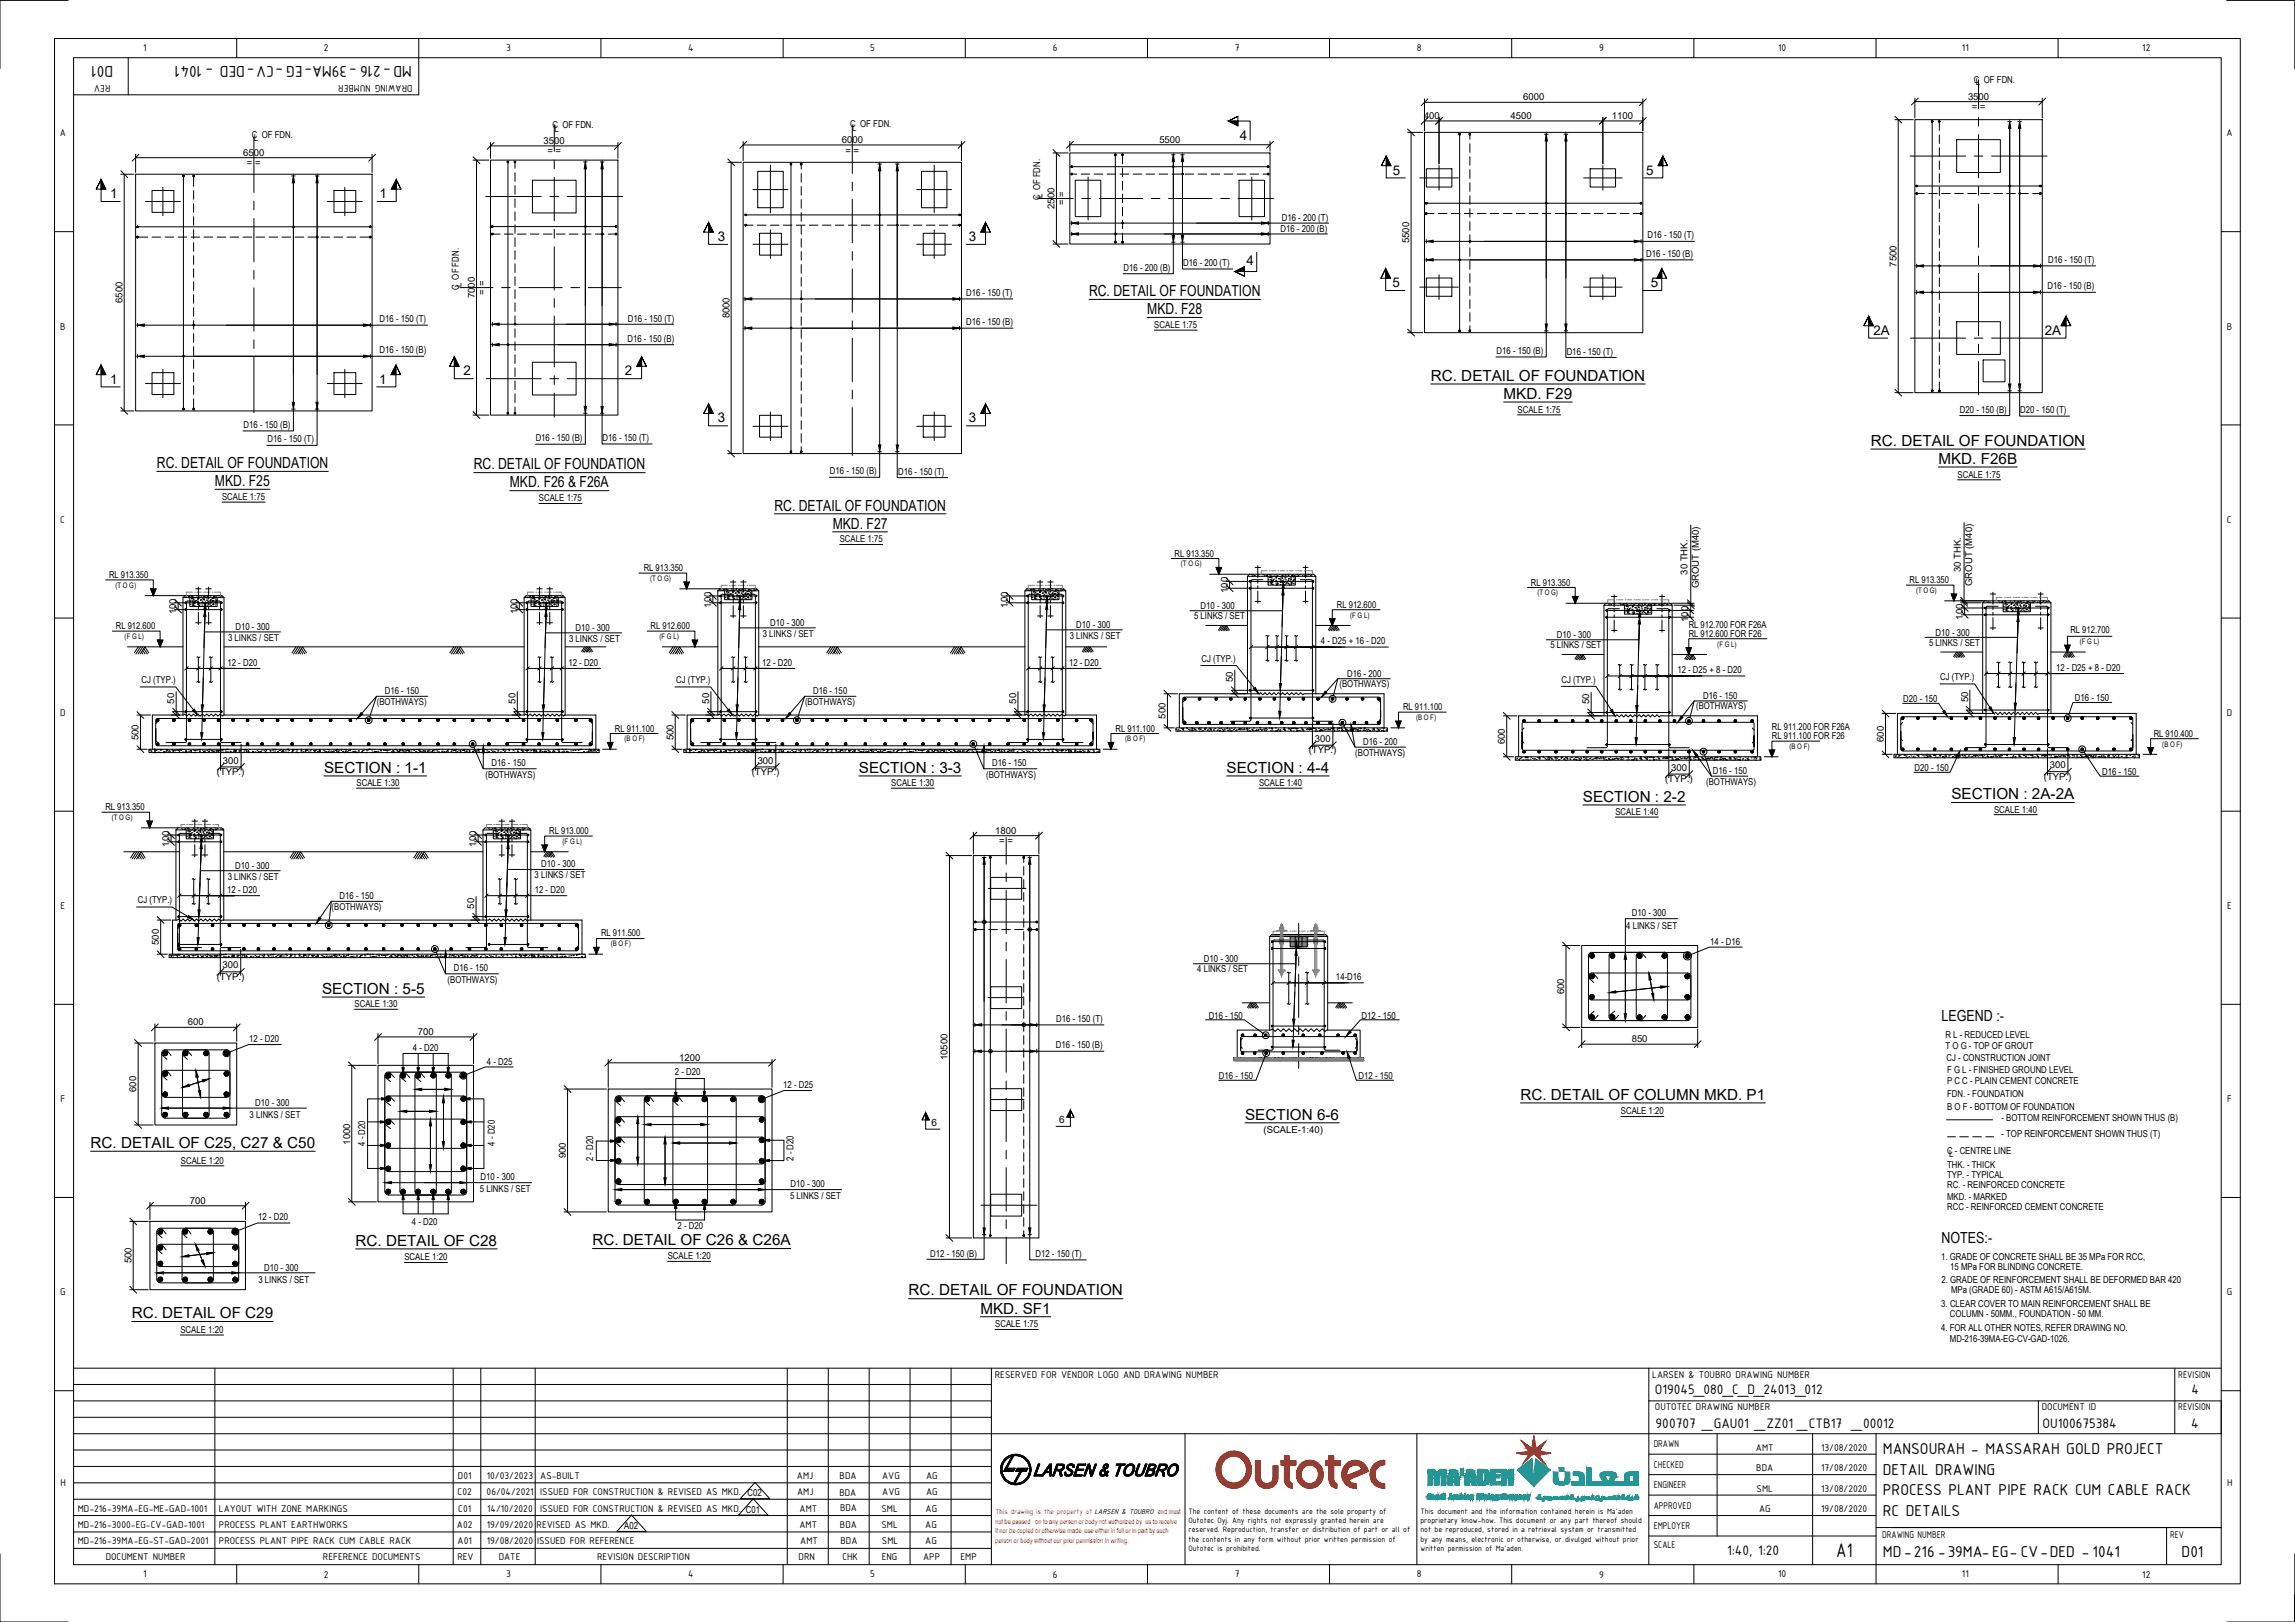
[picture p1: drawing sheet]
<svg xmlns="http://www.w3.org/2000/svg" width="841mm" height="594mm" viewBox="0 0 841 594" stroke-linecap="round" stroke-linejoin="round" font-family="sans-serif">
<defs><g id="words">
<text font-size="7.8" x="672.9" y="570.3">A1</text>
<g font-size="6.2">
<text x="41.5" y="24.1" transform="rotate(-180 41.5 24.1)">D01</text>
<text x="151" y="24.1" transform="rotate(-180 151 24.1)">MD-216 -39MA-EG -CV-DED - 1041</text>
<text x="690" y="532.6">MANSOURAH - MASSARAH GOLD PROJECT</text>
<text x="690" y="540.1">DETAIL DRAWING</text>
<text x="690" y="547.6">PROCESS PLANT PIPE RACK CUM CABLE RACK</text>
<text x="690" y="555.1">RC DETAILS</text>
<text x="690" y="570.1">MD-216 -39MA-EG- CV-DED - 1041</text>
<text x="799.5" y="570.1">D01</text>
</g>
<g font-size="5.6">
<text x="399.1" y="108.5">RC. DETAIL OF FOUNDATION</text>
<text x="420.4" y="115.1">MKD. F28</text>
<text x="524.3" y="139.5">RC. DETAIL OF FOUNDATION</text>
<text x="551" y="146.1">MKD. F29</text>
<text x="685.6" y="163.3">RC. DETAIL OF FOUNDATION</text>
<text x="57.5" y="171.5">RC. DETAIL OF FOUNDATION</text>
<text x="173.6" y="171.9">RC. DETAIL OF FOUNDATION</text>
<text x="710.4" y="169.9">MKD. F26B</text>
<text x="78.8" y="178">MKD. F25</text>
<text x="186.8" y="178.5">MKD. F26 &amp; F26A</text>
<text x="283.8" y="187">RC. DETAIL OF FOUNDATION</text>
<text x="305.1" y="193.6">MKD. F27</text>
<text x="118.7" y="283">SECTION : 1-1</text>
<text x="314.7" y="283">SECTION : 3-3</text>
<text x="449.5" y="283">SECTION : 4-4</text>
<text x="580.1" y="293.6">SECTION : 2-2</text>
<text x="715.1" y="292.7">SECTION : 2A-2A</text>
<text x="118" y="364">SECTION : 5-5</text>
<text x="711.5" y="373.9">LEGEND :-</text>
<text x="557.1" y="402.8">RC. DETAIL OF COLUMN MKD. P1</text>
<text x="456.3" y="410.1">SECTION 6-6</text>
<text x="33.2" y="420.5">RC. DETAIL OF C25, C27 &amp; C50</text>
<text x="711.5" y="455.3">NOTES:-</text>
<text x="130.3" y="456.2">RC. DETAIL OF C28</text>
<text x="217.1" y="456.1">RC. DETAIL OF C26 &amp; C26A</text>
<text x="333" y="474.5">RC. DETAIL OF FOUNDATION</text>
<text x="48.3" y="482.8">RC. DETAIL OF C29</text>
<text x="359.3" y="481.1">MKD. SF1</text>
</g>
<g font-size="5.4">
<text x="606.4" y="510.6">O19045_080_C_D_24013_012</text>
<text x="803.1" y="510.6">4</text>
<text x="606.7" y="523.1">900707 _GAU01 _ZZ01 _CTB17 _00012</text>
<text x="748.5" y="523.1">OU100675384</text>
<text x="803" y="523.1">4</text>
<text x="633" y="569.7">1:40, 1:20</text>
</g>
<g font-size="4.9">
<text x="454.4" y="51.4">4</text>
<text x="510.4" y="63.9">5</text>
<text x="603.2" y="63.9">5</text>
<text x="40.4" y="72.6">1</text>
<text x="139.1" y="72.6">1</text>
<text x="263.1" y="88.3">3</text>
<text x="355" y="88.3">3</text>
<text x="456.8" y="97">4</text>
<text x="510.2" y="105.2">5</text>
<text x="604.9" y="105.2">5</text>
<text x="686.5" y="122.7">2A</text>
<text x="749.3" y="122.7">2A</text>
<text x="169.9" y="137.5">2</text>
<text x="229" y="137.5">2</text>
<text x="40.4" y="140.6">1</text>
<text x="138.9" y="140.6">1</text>
<text x="263.1" y="154.7">3</text>
<text x="355" y="154.7">3</text>
</g>
<g font-size="3.9">
<text x="52.4" y="18.8">1</text>
<text x="118.7" y="18.9">2</text>
<text x="185.5" y="18.7">3</text>
<text x="252.2" y="18.8">4</text>
<text x="318.9" y="18.7">5</text>
<text x="385.8" y="18.8">6</text>
<text x="452.5" y="18.8">7</text>
<text x="519.3" y="18.8">8</text>
<text x="586" y="18.7">9</text>
<text x="651.6" y="18.8">10</text>
<text x="719" y="18.8">11</text>
<text x="785.1" y="18.9">12</text>
<text x="40.5" y="31" transform="rotate(-180 40.5 31)">REV</text>
<text x="151.2" y="31" transform="rotate(-180 151.2 31)">DRAWING NUMBER</text>
<text x="22" y="50">A</text>
<text x="816" y="50">A</text>
<text x="22.1" y="120.7">B</text>
<text x="816.1" y="120.7">B</text>
<text x="22.1" y="191.4">C</text>
<text x="816.1" y="191.4">C</text>
<text x="22" y="262.2">D</text>
<text x="816" y="262.2">D</text>
<text x="22.1" y="333">E</text>
<text x="816.1" y="333">E</text>
<text x="22.2" y="403.7">F</text>
<text x="816.2" y="403.7">F</text>
<text x="22.1" y="474.4">G</text>
<text x="816.1" y="474.4">G</text>
<text x="364.6" y="504.6">RESERVED FOR VENDOR LOGO AND DRAWING NUMBER</text>
<text x="605.5" y="504.6">LARSEN &amp; TOUBRO DRAWING NUMBER</text>
<text x="798.2" y="504.6">REVISION</text>
<text x="606.5" y="516.6">OUTOTEC DRAWING NUMBER</text>
<text x="748.2" y="516.6">DOCUMENT ID</text>
<text x="798.2" y="516.6">REVISION</text>
<text x="606" y="530.1">DRAWN</text>
<text x="643.5" y="531.3">AMT</text>
<text x="667.3" y="531.3">13/08/2020</text>
<text x="606" y="537.6">CHECKED</text>
<text x="643.6" y="538.8">BDA</text>
<text x="667.3" y="538.8">17/08/2020</text>
<text x="22.1" y="544.2">H</text>
<text x="167.8" y="541.6">D01</text>
<text x="178.4" y="541.6">10/03/2023</text>
<text x="198" y="541.6">AS-BUILT</text>
<text x="292" y="541.6">AMJ</text>
<text x="307.7" y="541.6">BDA</text>
<text x="323.3" y="541.6">AVG</text>
<text x="339.4" y="541.6">AG</text>
<text x="606" y="545.1">ENGINEER</text>
<text x="816.1" y="544.2">H</text>
<text x="167.7" y="547.6">C02</text>
<text x="178.3" y="547.6">06/04/2021</text>
<text x="198" y="547.6">ISSUED FOR CONSTRUCTION &amp; REVISED AS MKD. C02</text>
<text x="292.1" y="547.5">AMJ</text>
<text x="307.6" y="547.9">BDA</text>
<text x="323.3" y="547.4">AVG</text>
<text x="339.4" y="547.6">AG</text>
<text x="643.7" y="546.4">SML</text>
<text x="667.3" y="546.4">13/08/2020</text>
<text x="28.5" y="553.6">MD-216-39MA-EG-ME-GAD-1001</text>
<text x="80.2" y="553.6">LAYOUT WITH ZONE MARKINGS</text>
<text x="167.9" y="553.6">C01</text>
<text x="178.5" y="553.6">14/10/2020</text>
<text x="198" y="553.6">ISSUED FOR CONSTRUCTION &amp; REVISED AS MKD. C01</text>
<text x="293" y="553.6">AMT</text>
<text x="307.8" y="553.4">BDA</text>
<text x="323" y="553.6">SML</text>
<text x="339.2" y="553.6">AG</text>
<text x="606" y="552.6">APPROVED</text>
<text x="644.6" y="553.9">AG</text>
<text x="667.3" y="553.9">19/08/2020</text>
<text x="28.5" y="559.6">MD-216-3000-EG-CV-GAD-1001</text>
<text x="80.2" y="559.6">PROCESS PLANT EARTHWORKS</text>
<text x="167.5" y="559.6">A02</text>
<text x="178.4" y="559.6">19/09/2020</text>
<text x="196.6" y="559.6">REVISED AS MKD.</text>
<text x="292.9" y="559.6">AMT</text>
<text x="307.8" y="559.6">BDA</text>
<text x="323" y="559.6">SML</text>
<text x="339.1" y="559.6">AG</text>
<text x="606" y="560.1">EMPLOYER</text>
<text x="689.8" y="563.2">DRAWING NUMBER</text>
<text x="795.2" y="563.2">REV</text>
<text x="28.5" y="565.6">MD-216-39MA-EG-ST-GAD-2001</text>
<text x="80.2" y="565.6">PROCESS PLANT PIPE RACK CUM CABLE RACK</text>
<text x="167.7" y="565.6">A01</text>
<text x="178.4" y="565.6">19/08/2020</text>
<text x="196.8" y="565.6">ISSUED FOR REFERENCE</text>
<text x="293.3" y="565.6">AMT</text>
<text x="308" y="565.6">BDA</text>
<text x="323.2" y="565.6">SML</text>
<text x="339" y="565.6">AG</text>
<text x="606" y="567">SCALE</text>
<text x="38.7" y="571.3">DOCUMENT NUMBER</text>
<text x="118.4" y="571.3">REFERENCE DOCUMENTS</text>
<text x="167.6" y="571.3">REV</text>
<text x="182.8" y="571.3">DATE</text>
<text x="218.8" y="571.3">REVISION DESCRIPTION</text>
<text x="292.7" y="571.3">DRN</text>
<text x="308.7" y="571.3">CHK</text>
<text x="323.1" y="571.3">ENG</text>
<text x="338.3" y="571.3">APP</text>
<text x="352" y="571.3">EMP</text>
<text x="52.4" y="577.7">1</text>
<text x="118.7" y="577.8">2</text>
<text x="185.5" y="577.7">3</text>
<text x="252.2" y="577.7">4</text>
<text x="318.9" y="577.7">5</text>
<text x="385.8" y="577.8">6</text>
<text x="452.5" y="577.7">7</text>
<text x="519.3" y="577.7">8</text>
<text x="586" y="577.9">9</text>
<text x="651.6" y="577.7">10</text>
<text x="719" y="577.7">11</text>
<text x="785.1" y="577.8">12</text>
</g>
<g font-size="3.7">
<text x="341.3" y="412.3">6</text>
<text x="388.1" y="411.4">6</text>
</g>
<g font-size="3.5">
<text x="723.3" y="30.3">C OF FDN.</text>
<text x="724.1" y="31.2">L</text>
<text x="558.2" y="36.8">6000</text>
<text x="721.2" y="36.5">3500</text>
<text x="722.5" y="40.4">= =</text>
<text x="202.5" y="46.9">C OF FDN.</text>
<text x="311.6" y="46.5">C OF FDN.</text>
<text x="521.8" y="43.6">400</text>
<text x="553.6" y="43.6">4500</text>
<text x="590.7" y="43.6">1100</text>
<text x="92.2" y="50.7">C OF FDN.</text>
<text x="93" y="51.6">L</text>
<text x="199.2" y="52.8">3500</text>
<text x="203.2" y="48.4">L</text>
<text x="308.5" y="52.4">6000</text>
<text x="312.3" y="48.1">L</text>
<text x="424.9" y="52.4">5500</text>
<text x="89.2" y="57.1">6500</text>
<text x="200.6" y="56.6">= =</text>
<text x="309.8" y="56.2">= =</text>
<text x="90.5" y="60.9">= =</text>
<text x="381.1" y="73.4" transform="rotate(-90 381.1 73.4)">C OF FDN.</text>
<text x="382.1" y="72.7" transform="rotate(-90 382.1 72.7)">L</text>
<text x="386.5" y="76.6" transform="rotate(-90 386.5 76.6)">2500</text>
<text x="390.3" y="75.2" transform="rotate(-90 390.3 75.2)">= =</text>
<text x="469.7" y="81.1">D16 - 200 (T)</text>
<text x="469.2" y="85">D16 - 200 (B)</text>
<text x="516.4" y="89" transform="rotate(-90 516.4 89)">5500</text>
<text x="603.8" y="87.3">D16 - 150 (T)</text>
<text x="603.2" y="94.1">D16 - 150 (B)</text>
<text x="411.8" y="99.2">D16 - 200 (B)</text>
<text x="433.6" y="97.5">D16 - 200 (T)</text>
<text x="695" y="97.7" transform="rotate(-90 695 97.7)">7500</text>
<text x="750.5" y="96.4">D16 - 150 (T)</text>
<text x="168.2" y="106.1" transform="rotate(-90 168.2 106.1)">C OF FDN.</text>
<text x="169.1" y="105.3" transform="rotate(-90 169.1 105.3)">L</text>
<text x="177.8" y="107.9" transform="rotate(-90 177.8 107.9)">= =</text>
<text x="750.3" y="106">D16 - 150 (B)</text>
<text x="44.8" y="111" transform="rotate(-90 44.8 111)">6500</text>
<text x="173.9" y="109.2" transform="rotate(-90 173.9 109.2)">7000</text>
<text x="354" y="108.4">D16 - 150 (T)</text>
<text x="139.1" y="118.1">D16 - 150 (T)</text>
<text x="230.1" y="118">D16 - 150 (T)</text>
<text x="267.3" y="116.6" transform="rotate(-90 267.3 116.6)">8000</text>
<text x="354" y="119.1">D16 - 150 (B)</text>
<text x="229.9" y="125.2">D16 - 150 (B)</text>
<text x="423" y="120.2">SCALE 1:75</text>
<text x="139.1" y="129.4">D16 - 150 (B)</text>
<text x="548.4" y="129.7">D16 - 150 (B)</text>
<text x="574.1" y="129.9">D16 - 150 (T)</text>
<text x="556.1" y="151.2">SCALE 1:75</text>
<text x="718.2" y="151.1">D20 - 150 (B)</text>
<text x="740.3" y="151.4">D20 - 150 (T)</text>
<text x="89.3" y="156.8">D16 - 150 (B)</text>
<text x="196.3" y="161.6">D16 - 150 (B)</text>
<text x="220.8" y="161.6">D16 - 150 (T)</text>
<text x="98" y="162.1">D16 - 150 (T)</text>
<text x="304.1" y="173.8">D16 - 150 (B)</text>
<text x="329.1" y="173.9">D16 - 150 (T)</text>
<text x="717.3" y="175">SCALE 1:75</text>
<text x="81.4" y="183.2">SCALE 1:75</text>
<text x="197.5" y="183.7">SCALE 1:75</text>
<text x="307.7" y="198.7">SCALE 1:75</text>
<text x="430.4" y="203.8">RL 913.350</text>
<text x="235.9" y="209.2">RL 913.350</text>
<text x="718.5" y="209.6" transform="rotate(-90 718.5 209.6)">30 THK.</text>
<text x="40" y="211.7">RL 913.350</text>
<text x="561" y="214.5">RL 913.350</text>
<text x="618.4" y="210.5" transform="rotate(-90 618.4 210.5)">30 THK.</text>
<text x="622.6" y="215.5" transform="rotate(-90 622.6 215.5)">GROUT (M40)</text>
<text x="699.8" y="213.6">RL 913.350</text>
<text x="722.8" y="214.6" transform="rotate(-90 722.8 214.6)">GROUT (M40)</text>
<text x="449.9" y="217.2" transform="rotate(-90 449.9 217.2)">100</text>
<text x="64.6" y="225.1" transform="rotate(-90 64.6 225.1)">100</text>
<text x="189.6" y="225.1" transform="rotate(-90 189.6 225.1)">100</text>
<text x="260.6" y="222.6" transform="rotate(-90 260.6 222.6)">100</text>
<text x="369.3" y="222.6" transform="rotate(-90 369.3 222.6)">100</text>
<text x="437.6" y="226.9">5 LINKS / SET</text>
<text x="440" y="223.1">D10 - 300</text>
<text x="489.9" y="222.6">RL 912.600</text>
<text x="618.7" y="227.8" transform="rotate(-90 618.7 227.8)">100</text>
<text x="719.3" y="226.9" transform="rotate(-90 719.3 226.9)">100</text>
<text x="42.5" y="230.4">RL 912.600</text>
<text x="86.3" y="230.9">D10 - 300</text>
<text x="210.9" y="231.1">D10 - 300</text>
<text x="238.4" y="230.4">RL 912.600</text>
<text x="279.5" y="233.2">3 LINKS / SET</text>
<text x="282.2" y="229.4">D10 - 300</text>
<text x="392" y="233.9">3 LINKS / SET</text>
<text x="394.4" y="230">D10 - 300</text>
<text x="570.6" y="233.7">D10 - 300</text>
<text x="618.8" y="229.8">RL 912.700 FOR F26A</text>
<text x="618.9" y="233.2">RL 912.600 FOR F26</text>
<text x="709.3" y="232.8">D10 - 300</text>
<text x="758.7" y="231.9">RL 912.700</text>
<text x="83.6" y="234.7">3 LINKS / SET</text>
<text x="208.5" y="235">3 LINKS / SET</text>
<text x="484.1" y="236">4 - D25 + 16 - D20</text>
<text x="568.2" y="237.5">5 LINKS / SET</text>
<text x="706.9" y="236.6">5 LINKS / SET</text>
<text x="83.4" y="243.9">12 - D20</text>
<text x="208.3" y="243.9">12 - D20</text>
<text x="279.3" y="243.9">12 - D20</text>
<text x="391.8" y="243.9">12 - D20</text>
<text x="440.3" y="242.5">CJ (TYP.)</text>
<text x="753.4" y="245.8">12 - D25 + 8 - D20</text>
<text x="51.9" y="250.2">CJ (TYP.)</text>
<text x="247.8" y="250.2">CJ (TYP.)</text>
<text x="451.8" y="249.9" transform="rotate(-90 451.8 249.9)">50</text>
<text x="490.9" y="251.5">(BOTHWAYS)</text>
<text x="493.6" y="248.1">D16 - 200</text>
<text x="572.2" y="250">CJ (TYP.)</text>
<text x="614.7" y="246.6">12 - D25 + 8 - D20</text>
<text x="710.9" y="249.1">CJ (TYP.)</text>
<text x="63.9" y="257.7" transform="rotate(-90 63.9 257.7)">50</text>
<text x="141" y="254.1">D16 - 150</text>
<text x="188.9" y="257.7" transform="rotate(-90 188.9 257.7)">50</text>
<text x="259.8" y="257.7" transform="rotate(-90 259.8 257.7)">50</text>
<text x="297.9" y="254.1">D16 - 150</text>
<text x="372.4" y="257.7" transform="rotate(-90 372.4 257.7)">50</text>
<text x="582.4" y="258" transform="rotate(-90 582.4 258)">50</text>
<text x="624.1" y="256.1">D16 - 150</text>
<text x="697.5" y="257">D20 - 150</text>
<text x="721.2" y="257.1" transform="rotate(-90 721.2 257.1)">50</text>
<text x="760.3" y="256.7">D16 - 150</text>
<text x="138.1" y="258.3">(BOTHWAYS)</text>
<text x="295" y="258.3">(BOTHWAYS)</text>
<text x="427.1" y="263.2" transform="rotate(-90 427.1 263.2)">500</text>
<text x="514.2" y="260.1">RL 911.100</text>
<text x="621.5" y="259.7">(BOTHWAYS)</text>
<text x="225.3" y="267.9">RL 911.100</text>
<text x="408.8" y="267.9">RL 911.100</text>
<text x="649.4" y="267.3">RL 911.200 FOR F26A</text>
<text x="789.3" y="269.8">RL 910.400</text>
<text x="50.8" y="271.1" transform="rotate(-90 50.8 271.1)">500</text>
<text x="246.8" y="271.1" transform="rotate(-90 246.8 271.1)">500</text>
<text x="479.6" y="275.9">(TYP.)</text>
<text x="481.8" y="271.7">300</text>
<text x="499.6" y="272.8">D16 - 200</text>
<text x="551.5" y="272.6" transform="rotate(-90 551.5 272.6)">600</text>
<text x="649.4" y="270.7">RL 911.100 FOR F26</text>
<text x="690.3" y="271.7" transform="rotate(-90 690.3 271.7)">600</text>
<text x="81.7" y="279.7">300</text>
<text x="180.1" y="280.7">D16 - 150</text>
<text x="277.7" y="279.7">300</text>
<text x="363.6" y="280.7">D16 - 150</text>
<text x="496.7" y="276.9">(BOTHWAYS)</text>
<text x="751.2" y="281.4">300</text>
<text x="79.5" y="283.9">(TYP.)</text>
<text x="130.6" y="288">SCALE 1:30</text>
<text x="177.9" y="284.8">(BOTHWAYS)</text>
<text x="275.5" y="283.9">(TYP.)</text>
<text x="326.6" y="288">SCALE 1:30</text>
<text x="361.4" y="284.8">(BOTHWAYS)</text>
<text x="461.4" y="288">SCALE 1:40</text>
<text x="610.2" y="286.5">(TYP.)</text>
<text x="612.4" y="282.3">300</text>
<text x="625.2" y="287.6">(BOTHWAYS)</text>
<text x="627.7" y="283.6">D16 - 150</text>
<text x="701.6" y="282.3">D20 - 150</text>
<text x="749" y="285.6">(TYP.)</text>
<text x="770.3" y="283.7">D16 - 150</text>
<text x="38.6" y="296.7">RL 913.350</text>
<text x="592" y="298.5">SCALE 1:40</text>
<text x="730.8" y="297.7">SCALE 1:40</text>
<text x="201.3" y="305.5">RL 913.000</text>
<text x="364.7" y="305.4">1800</text>
<text x="62" y="310.1" transform="rotate(-90 62 310.1)">100</text>
<text x="174.5" y="310.1" transform="rotate(-90 174.5 310.1)">100</text>
<text x="366.2" y="309.2">= =</text>
<text x="198.4" y="317.7">D10 - 300</text>
<text x="83.5" y="322.2">3 LINKS / SET</text>
<text x="86.2" y="318.4">D10 - 300</text>
<text x="195.9" y="321.7">3 LINKS / SET</text>
<text x="83.3" y="327.1">12 - D20</text>
<text x="124.4" y="329.2">D16 - 150</text>
<text x="196" y="327.1">12 - D20</text>
<text x="50.5" y="330.8">CJ (TYP.)</text>
<text x="121.5" y="333.4">(BOTHWAYS)</text>
<text x="173.8" y="332.8" transform="rotate(-90 173.8 332.8)">50</text>
<text x="598" y="335.6">D10 - 300</text>
<text x="596" y="340.1">4 LINKS / SET</text>
<text x="58.2" y="346.1" transform="rotate(-90 58.2 346.1)">500</text>
<text x="220.3" y="343">RL 911.500</text>
<text x="626.7" y="346">14 - D16</text>
<text x="441.2" y="352.4">D10 - 300</text>
<text x="79.4" y="359">(TYP.)</text>
<text x="81.6" y="354.7">300</text>
<text x="164" y="359.9">(BOTHWAYS)</text>
<text x="166.3" y="355.8">D16 - 150</text>
<text x="438.7" y="356.1">4 LINKS / SET</text>
<text x="489.6" y="359">14-D16</text>
<text x="573.2" y="364.2" transform="rotate(-90 573.2 364.2)">600</text>
<text x="129.9" y="368.9">SCALE 1:30</text>
<text x="68.9" y="375.6">600</text>
<text x="387.1" y="374.3">D16 - 150 (T)</text>
<text x="442.9" y="373.1">D16 - 150</text>
<text x="499" y="373.1">D12 - 150</text>
<text x="91.4" y="381.7">12 - D20</text>
<text x="153.1" y="379.1">700</text>
<text x="386.9" y="384">D16 - 150 (B)</text>
<text x="598" y="381.8">850</text>
<text x="712.9" y="380">R L - REDUCED LEVEL</text>
<text x="151.3" y="385">4 - D20</text>
<text x="178.4" y="389.9">4 - D25</text>
<text x="248.9" y="388.6">1200</text>
<text x="347.3" y="388.4" transform="rotate(-90 347.3 388.4)">10500</text>
<text x="712.9" y="384.1">T O G - TOP OF GROUT</text>
<text x="713.3" y="388.7">CJ - CONSTRUCTION JOINT</text>
<text x="247.3" y="393.8">2 - D20</text>
<text x="446.7" y="395.1">D16 - 150</text>
<text x="497.9" y="395.1">D12 - 150</text>
<text x="713.5" y="393">F G L - FINISHED GROUND LEVEL</text>
<text x="50" y="399.9" transform="rotate(-90 50 399.9)">600</text>
<text x="287" y="398.5">12 - D25</text>
<text x="713.5" y="397.1">P C C - PLAIN CEMENT CONCRETE</text>
<text x="713.5" y="401.7">FDN. - FOUNDATION</text>
<text x="93.6" y="405">D10 - 300</text>
<text x="713.5" y="406.4">B O F - BOTTOM OF FOUNDATION</text>
<text x="91.5" y="409.4">3 LINKS / SET</text>
<text x="594" y="408.2">SCALE 1:20</text>
<text x="733.4" y="410.7">- BOTTOM REINFORCEMENT SHOWN THUS (B)</text>
<text x="128.3" y="419.2" transform="rotate(-90 128.3 419.2)">1000</text>
<text x="133.9" y="419.7" transform="rotate(-90 133.9 419.7)">4 - D20</text>
<text x="181.3" y="419.6" transform="rotate(-90 181.3 419.6)">4 - D20</text>
<text x="463" y="414.8">(SCALE-1:40)</text>
<text x="733.4" y="416.5">- TOP REINFORCEMENT SHOWN THUS (T)</text>
<text x="207.3" y="424.3" transform="rotate(-90 207.3 424.3)">900</text>
<text x="217.4" y="425.3" transform="rotate(-90 217.4 425.3)">2 - D20</text>
<text x="290.8" y="425.2" transform="rotate(-90 290.8 425.2)">2 - D20</text>
<text x="713.5" y="422.5">C - CENTRE LINE</text>
<text x="714.3" y="423.8">L</text>
<text x="66.3" y="426.2">SCALE 1:20</text>
<text x="713.5" y="427.8">THK. - THICK</text>
<text x="713.5" y="431.6">TYP. - TYPICAL</text>
<text x="175.9" y="436.7">5 LINKS / SET</text>
<text x="176.1" y="432.2">D10 - 300</text>
<text x="289.7" y="434.8">D10 - 300</text>
<text x="713.5" y="435.3">RC. - REINFORCED CONCRETE</text>
<text x="69.6" y="441">700</text>
<text x="289.5" y="439.3">5 LINKS / SET</text>
<text x="713.5" y="439.3">MKD. - MARKED</text>
<text x="713.5" y="443.3">RCC - REINFORCED CEMENT CONCRETE</text>
<text x="94.6" y="447">12 - D20</text>
<text x="150.9" y="448.6">4 - D20</text>
<text x="248.3" y="450.1">2 - D20</text>
<text x="148.2" y="461.7">SCALE 1:20</text>
<text x="244.7" y="461.3">SCALE 1:20</text>
<text x="340.9" y="460.2">D12 - 150 (B)</text>
<text x="379.4" y="460.4">D12 - 150 (T)</text>
<text x="711.4" y="461.5">1. GRADE OF CONCRETE SHALL BE 35 MPa FOR RCC,</text>
<text x="48.1" y="462.8" transform="rotate(-90 48.1 462.8)">500</text>
<text x="96.8" y="465.3">D10 - 300</text>
<text x="714.7" y="465.2">15 MPa FOR BLINDING CONCRETE.</text>
<text x="94.7" y="469.8">3 LINKS / SET</text>
<text x="711.5" y="470.1">2. GRADE OF REINFORCEMENT SHALL BE DEFORMED BAR 420</text>
<text x="715" y="473.5">MPa (GRADE 60) - ASTM A615/A615M.</text>
<text x="711.4" y="478.7">3. CLEAR COVER TO MAIN REINFORCEMENT SHALL BE</text>
<text x="714.6" y="482.5">COLUMN - 50MM., FOUNDATION - 50 MM.</text>
<text x="66.1" y="488.2">SCALE 1:20</text>
<text x="364.7" y="486.2">SCALE 1:75</text>
<text x="711.3" y="487.7">4. FOR ALL OTHER NOTES, REFER DRAWING NO.</text>
<text x="714.5" y="491.4">MD-216-39MA-EG-CV-GAD-1026.</text>
<text x="228.7" y="560">A02</text>
</g>
<g font-size="3.1">
<text x="435.5" y="554.6">The content of these documents are the sole property of</text>
<text x="435.5" y="557.9">Outotec Oyj. Any rights not expressly granted herein are</text>
<text x="520.5" y="554.6">This document and the information contained herein is Ma'aden</text>
<text x="520.5" y="557.9">proprietary know-how. This document or any part thereof should</text>
<text x="435.5" y="561.3">reserved. Reproduction, transfer or distribution of part or all of</text>
<text x="520.5" y="561.3">not be reproduced, stored in a retrieval system or transmitted</text>
<text x="435.5" y="564.6">the contents in any form without prior written permission of</text>
<text x="435.5" y="567.9">Outotec is prohibited.</text>
<text x="520.5" y="564.6">by any means, electronic or otherwise, or divulged without prior</text>
<text x="520.5" y="567.9">written permission of Ma'aden.</text>
</g>
<g font-size="2.8">
<text x="432.8" y="207.4">(T O G)</text>
<text x="42.3" y="215.3">(T O G)</text>
<text x="238.3" y="212.8">(T O G)</text>
<text x="563.4" y="218.1">(T O G)</text>
<text x="702.1" y="217.2">(T O G)</text>
<text x="494.8" y="226.2">(F G L)</text>
<text x="45.7" y="233.9">(F G L)</text>
<text x="241.7" y="233.9">(F G L)</text>
<text x="629.3" y="236.8">(F G L)</text>
<text x="762.2" y="235.9">(F G L)</text>
<text x="518.9" y="263.7">(B O F)</text>
<text x="228.9" y="271.5">(B O F)</text>
<text x="412.4" y="271.5">(B O F)</text>
<text x="655.8" y="274.3">(B O F)</text>
<text x="792.4" y="273.4">(B O F)</text>
<text x="40.9" y="300.4">(T O G)</text>
<text x="206.2" y="309.1">(F G L)</text>
<text x="223.8" y="346.6">(B O F)</text>
</g>
<text font-size="2.8" fill="#f00" x="364.8" y="554.4">This drawing is the property of LARSEN &amp; TOUBRO and must</text>
<g font-size="2.5" fill="#f00">
<text x="364.7" y="558">not be passed on to any person or body not authorized by us to receive</text>
<text x="364.7" y="561.7">it nor be copied or otherwise made use either in full or in part by such</text>
<text x="364.7" y="565.2">person or body without our prior permission in writing.</text>
</g>
</g></defs>
<!-- layer: CI-CEN -->
<g fill="none" stroke="#000" stroke-width=".37">
<path d="M725 29.2v10.6M93 50.2v20.3M203.1 45.6v9.8M203.1 58.6v3.2M312.3 46v17.5M700 57.2h20.3M723.5 57.2h3.2M725 42.9v3.2M725 49.3v15.9M729.8 57.2h20.3M53.3 73.8h12.8M59.7 68.6v10.4"/>
<path d="M93 73.7v3.1M120 73.8h12.8M126.4 68.6v10.4M178 72h20.3M201.5 72h3.2M203.1 65v15.8M207.9 72h20.3M275.9 69.4h12.9M282.3 60.5v17.4M312.3 66.7v3.2M312.3 73v15.9M335.9 69.4h12.8"/>
<path d="M342.3 60.5v17.4M380.3 72.7h13M396.5 72.7h3.2M398.7 64.8v15.8M402.8 72.7h15.9M421.9 72.7h3.2M428.2 72.7h16M447.3 72.7h3.2M453.7 72.7h13M458.7 64.8v15.8M520.3 65.2h14.1M527.3 60.6v9.1"/>
<path d="M580.3 65.2h14.1M587.4 60.6v9.1M725 68.3v3.2M725 74.7v15.9M93 80v15.9M93 99.1v3.1M203.1 84v3.2M203.1 90.4v15.8M275.9 89.5h12.9M282.3 84.2v10.5M312.3 92.1v3.2M312.3 98.5v15.9"/>
<path d="M335.9 89.5h12.8M342.3 84.2v10.5M725 93.8v3.2M93 105.4v15.9M168.5 105.3h12.1M183.8 105.3h3.2M190.2 105.3h15.8M203.1 115.8v18.6M203.1 109.4v3.2M209.2 105.3h3.2M215.6 105.3h12.1M312.3 117.5v3.2"/>
<path d="M520.3 105.2h14.1M527.3 100.6v9.1M580.3 105.2h14.1M587.4 100.6v9.1M725 100.1v22.8M59.7 135.3v10.4M93 124.5v3.1M93 130.8v20.3M126.4 135.3v10.4M178.2 138.7h20.1M201.5 138.7h3.2M203.1 137.6v3.2"/>
<path d="M207.9 138.7h20.1M312.3 123.9v15.9M700.1 123.8h20.2M723.5 123.8h3.2M725 126.1v3.2M725 132.4v12.2M729.8 123.8h20.2M53.3 140.5h12.8M120 140.5h12.8M203.1 143.9v8.9M275.9 156.1h12.9M282.3 150.9v10.4"/>
<path d="M312.3 142.9v3.2M312.3 149.3v17.5M335.9 156.1h12.8M342.3 150.9v10.4M368.7 306.8v9.7M368.7 319.7v3.2M362.2 325.4h13.8M368.7 326.1v15.8M475.9 338.2v9.1M368.7 345.1v3.2M368.7 351.5v15.8M475.9 350.4v3.2"/>
<path d="M475.9 356.8v15.9M362.1 365.4h12.8M368.7 370.5v3.2M368.7 376.9v15.8M475.9 375.8v3.2M368.7 395.9v3.2M475.9 382.2v9.1M363.3 402.7h11.9M368.7 402.3v15.8M368.7 421.3v3.2M368.7 427.7v15.9M359.5 441.4h20.5"/>
<path d="M368.7 446.8v3.1M368.7 453.1v9.7"/>
</g>
<!-- layer: CI-NEWLINES -->
<g fill="none" stroke="#000" stroke-width=".37">
<path d="M179.7 58.6h46.7v93.4h-46.7zM272.3 59.5h80v106.6h-80zM392 56h73.4v33.4h-73.4zM522 48.5h80v73.3h-80zM701.7 43.8h46.7v100h-46.7zM717 51.2h16v12h-16zM49.7 63.8h86.7v86.7h-86.7zM55.7 69.8h8v8h-8zM122.4 69.8h8v8h-8zM195.1 66h16v12h-16zM277.7 62.8h9.3v13.3h-9.3zM337.7 62.8h9.3v13.3h-9.3z"/>
<path d="M394 66h9.4v13.3h-9.4zM454.1 66h9.3v13.3h-9.3zM522.7 61.8h9.3v6.7h-9.3zM582.7 61.8h9.3v6.7h-9.3zM278.3 85.4h8v8h-8zM338.3 85.4h8v8h-8zM522.7 101.8h9.3v6.7h-9.3zM582.7 101.8h9.3v6.7h-9.3zM717 117.8h16v12h-16zM55.7 136.5h8v8h-8zM122.4 136.5h8v8h-8zM195.1 132.7h16v12h-16z"/>
<path d="M726.7 131.8h8v8h-8zM278.3 152.1h8v8h-8zM338.3 152.1h8v8h-8zM67.1 218.9h15v43h110v-43h15v43h11.3v12.5h-162.6v-12.5h11.3zM69.6 218.9v3.2h10v-3.2M194.6 218.9v3.2h10v-3.2M263.1 216.4h14.9v45.5h97.6v-45.5h15v45.5h11.2v12.5h-150v-12.5h11.3zM265.6 216.4v3.2h9.9v-3.2M378.1 216.4v3.2h10v-3.2M464.7 211.1v3.2h10v-3.2M595.3 221.7v3.2h10v-3.2M734.1 220.8v3.2h10v-3.2"/>
<path d="M457.2 254.1v-43h25v43M460.9 254.1h-28.7v12.5h75v-12.5h-28.8M587.8 262.2v-40.5h25v40.5M591.5 262.2h-35v15h87.6v-15h-35.1M726.6 261.3v-40.5h25v40.5M730.3 261.3h-35v15h87.5v-15h-35M68.2 304v3.2h10v-3.2M180.8 304v3.2h10v-3.2M356.7 313.4h24v140h-24zM177 337v-33h17.5v33h18.8v12.5h-150.1v-12.5h1.3v-33h17.5v33h96.3M363.1 321.4h11.3v8h-11.3zM465.3 343h21.2v34.3h11.9v10h-45v-10h11.9z"/>
<path d="M472.8 343v3.8h6.2v-3.8M474.6 343h2.5v3.8h-2.5zM579.6 346.3h42.5v30h-42.5zM363.1 361.4h11.3v8h-11.3zM56.8 382h29.9v30h-29.9zM138.5 390.2h35v50h-35zM222.9 398.9h60v45h-60zM363.1 398.8h11.3v8h-11.3zM452.2 387.3h47.5v1.2h-47.5zM363.1 437.4h11.3v8h-11.3zM54.9 447.4h35.1v25h-35.1z"/>
</g>
<!-- layer: CI-DIM -->
<g fill="none" stroke="#000" stroke-width=".37">
<path d="M522 36.2v11.7M522 37.5h80M602 36.2v11.7M701.7 36v7.2M701.7 37.2h46.7M748.4 36v7.2M49.7 56.5v6.7M49.7 57.8h86.7M136.4 56.5v6.7M173.4 58.6h5.8M174.6 58.6v93.4M179.7 52.2v5.8"/>
<path d="M179.7 53.4h46.7M213.9 59.3h1.2M214.5 59.3v89.6M220 59.3h1.3M220.6 59.3v89.6M226.4 52.2v5.8M266.7 59.5h5M267.9 59.5v106.6M272.3 51.8v7M272.3 53.1h80M352.3 51.8v7M385.9 56h5.5"/>
<path d="M387.1 56v33.4M392 51.8v3.6M392 53h73.4M429.3 56.7h1.3M430 56.7v29.5M432.7 56.7h1.3M433.3 56.7v29.5M465.4 51.8v3.6M515.8 48.5h5.6M517.1 48.5v73.3M522 44.3h80M527.3 43v17"/>
<path d="M566 49.2h1.3M566.6 49.2v69.5M573.2 49.2h1.3M573.8 49.2v69.5M587.4 43v17M694.4 43.8h6.7M695.6 43.8v100M735.8 44.5h1.3M736.5 44.5v96.1M739.5 44.5h1.2M740.1 44.5v96.1M44.3 63.8h4.8"/>
<path d="M45.5 63.8v86.7M106.8 64.4h1.4M107.5 64.4v82.9M115.5 64.4h1.3M116.2 64.4v82.9M321.7 60.1h1.3M322.4 60.1v102.9M328.2 60.1h1.3M328.8 60.1v102.9M385.9 89.4h5.5M392.7 81v1.4M392.7 85.1v1.2"/>
<path d="M395.2 85.7h91.3M395.2 81.7h91.7M429.3 88.7h1.3M430 88.7v11.6h-18.4M432.7 88.7h1.3M433.3 88.7v9.8h18.4M464.7 81v1.4M464.7 85.1v1.2M522.7 87.8v1.2M522.7 94.5v1.3M525.2 95.2h95.2M525.2 88.4h95.7"/>
<path d="M601.4 87.8v1.2M601.4 94.5v1.3M702.4 96.7v1.4M704.9 97.4h63.1M747.7 96.7v1.4M50.4 118.5v1.2M52.9 119.1h103.9M135.7 118.5v1.2M180.4 118.1v1.3M182.9 118.8h64M225.8 118.1v1.3M273 108.9v1.2"/>
<path d="M273 119.6v1.2M275.5 109.5h95.7M351.7 108.9v1.2M351.7 119.6v1.2M702.4 106.4v1.3M704.9 107.1h63.1M747.7 106.4v1.3M50.4 129.9v1.2M52.9 130.5h102.4M135.7 129.9v1.2M180.4 125.6v1.3M182.9 126.3h64"/>
<path d="M225.8 125.6v1.3M275.5 120.2h95.7M515.8 121.8h5.6M566 121.2h1.3M566.6 121.2v9.5h-18.4M573.2 121.2h1.3M573.8 121.2v9.7h18.5M44.3 150.5h4.8M106.8 149.8h1.4M107.5 149.8v8h-18.4M115.5 149.8h1.3M116.2 149.8v13.3h-18.5"/>
<path d="M173.4 152h5.8M213.9 151.4h1.2M214.5 151.4v11.3h-18.3M220 151.4h1.3M220.6 151.4v11.2h18.4M694.4 143.8h6.7M735.8 143.1h1.3M736.5 143.1v9.1h-18.4M739.5 143.1h1.2M740.1 143.1v9.3h18.3M266.7 166.1h5M321.7 165.5h1.3"/>
<path d="M322.4 165.5v9.3h-18.4M328.2 165.5h1.3M328.8 165.5v9.4h18.5M619.6 192.3v31.9M719.8 191.4v31.9M260 218.3h3.4M261.2 218.3v2.5M271.2 218.3l-1.3 50M368.7 218.3h7.2M370 218.3v2.5M383.7 218.3l-1.3 50M449.3 215.4h8.2"/>
<path d="M449.3 213h8.2M450.6 213v2.4M470.2 217.9l-.4 11.6M470.3 213l-1.3 47.5M64 223.3h3.4M64 220.8h3.4M65.3 220.8v2.5M74.9 231.5h27.9M75.1 225.8l-.4 11.5M75.2 220.8l-1.2 47.5M189 223.3h3.4M189 220.8h3.4"/>
<path d="M190.3 220.8v2.5M199.9 231.8h27.9M200.1 225.8l-.4 11.5M200.2 220.8l-1.3 47.5M260 220.8h3.4M270.9 230h27.9M368.7 220.8h7.2M383.4 230.7h27.9M436.1 223.7h33.9M465.1 232.8l-.4 .3-.5-.4-.3 .2M468.5 232.8l-.3 .3-.5-.4-.3 .2M472 232.8l-.3 .3-.5-.4-.3 .2"/>
<path d="M475.5 232.8l-.3 .3-.5-.4-.3 .2M566.7 234.3h33.9M600.8 228.6l-.4 11.4M600.8 226.1l-.2 7.9M600.9 223.6l-1.3 46.6M612.4 226.1h8.2M612.4 223.6h8.2M612.5 221h8.4M613.4 221.7h7.5M619.4 223.6v2.5M705.4 233.4h34M718.5 220.8h7.4"/>
<path d="M718.5 220.1h8.4M718.7 225.2h8.2M718.7 222.7h8.2M720 222.7v2.5M739.5 227.7l-.3 11.5M739.6 225.2l-.2 7.9M739.6 222.7l-1.4 47.5M51.4 251.6h13l6.5 8.3M64.6 253.3v8.6M73.3 240.6l-.4 .3-.5-.3-.3 .2M73.3 249.7l-.4 .3-.5-.4-.3 .2M74.5 248.2l-.3 10"/>
<path d="M77.9 240.6l-.4 .3-.5-.3-.3 .2M77.9 249.7l-.4 .3-.5-.4-.3 .2M156.8 255h-18.8l-5.4 6.3M189.6 253.3v8.6M198.3 240.6l-.3 .3-.6-.3-.3 .2M198.3 249.7l-.3 .3-.6-.4-.3 .2M199.5 248.2l-.3 10M202.9 240.6l-.4 .3-.5-.3-.3 .2M202.9 249.7l-.4 .3-.5-.4-.3 .2M247.4 251.6h13l6.5 8.3M260.5 253.3v8.6M269.2 249.7l-.3 .3-.5-.4-.3 .2"/>
<path d="M269.3 240.6l-.4 .3-.5-.3-.3 .2M270.5 248.2l-.3 10M273.8 249.7l-.3 .3-.5-.4-.3 .2M273.9 240.6l-.4 .3-.5-.3-.3 .2M313.7 255h-18.8l-5.3 6.3M373 253.3v8.6M381.8 240.6l-.4 .3-.4-.3-.4 .2M381.8 249.7l-.4 .3-.5-.4-.3 .2M383 248.2l-.3 10M386.3 240.6l-.3 .3-.5-.3-.3 .2M386.3 249.7l-.3 .3-.5-.4-.4 .2M426.6 254.1h4.9"/>
<path d="M427.8 254.1v12.5M440 243.8h13.1l6.6 8.2M451.2 254.1h5.4M451.2 252.8h6.3M452.5 245.5v8.6M465 241.9l-.3 .2-.5-.3-.3 .2M468.5 241.9l-.3 .2-.5-.3-.3 .2M469.6 240.4l-.4 9.9M472 241.9l-.3 .2-.5-.3-.4 .2M475.5 241.9l-.3 .2-.5-.3-.4 .2M509.4 248.6h-19.1l-4.4 4.9M572.1 251.4h12.7l5.7 8.6"/>
<path d="M583.1 253.6v8.6M594.2 243.4l-.3 .3-.6-.4-.3 .3M594.2 252.4l-.3 .3-.6-.3-.3 .2M598.5 252.4l-.4 .3-.5-.3-.3 .2M598.5 243.4l-.4 .3-.4-.4-.4 .3M600.2 251l-.3 7.5M603.4 243.4l-.3 .3-.5-.4-.4 .3M603.4 252.4l-.4 .3-.4-.3-.4 .2M607.9 252.4l-.4 .3-.5-.3-.3 .2M607.9 243.4l-.4 .3-.4-.4-.4 .3M640.3 256.7h-19.4l-4.5 5.9M697.3 257.6h13.1l1.9 2.8"/>
<path d="M710.9 250.5h12.7l5.6 8.6M721.9 252.7v8.6M733 242.5l-.4 .3-.5-.3-.3 .2M733 251.6l-.4 .3-.5-.4-.3 .2M737.2 251.6l-.3 .3-.5-.4-.3 .2M737.3 242.5l-.4 .3-.5-.3-.3 .2M742.2 242.5l-.4 .3-.5-.3-.3 .2M742.2 251.6l-.4 .3-.5-.4-.3 .2M746.6 251.6l-.3 .3-.5-.4-.3 .2M746.7 242.5l-.4 .3-.5-.3-.3 .2M50.2 274.4h3.7M50.2 261.9h5"/>
<path d="M51.5 261.9v12.5M62.7 261.9h3.1M63.3 260.7h4.1M80.8 272.1v10M88.3 272.6v9.5M177.1 275.6v6M187.7 261.9h3.1M188.3 260.7h4.1M246.2 274.4h3.7M246.2 261.9h5M247.4 261.9v12.5M258.7 261.9h3.1"/>
<path d="M259.3 260.7h4.1M276.8 272.1v10M284.3 272.6v9.5M360.6 275.6v6M371.2 261.9h3.1M371.8 260.7h4.1M426.6 266.6h3.7M480.9 264.3v9.9M480.9 272.9h7.5M488.4 264.8v9.4M495.5 267.8l1.1 5.9h18.5M550.9 277.2h3.8"/>
<path d="M550.9 262.2h5M552.2 262.2v15M581.8 262.2h5.4M581.8 261h6.4M611.5 274v10.8M619 274.5v10.3M621.8 276.8l5.4 7.5h13.3M689.7 276.3h3.7M689.7 261.3h5M691 261.3v15M717.2 277.3l-2.6 5.6h-13.2M720.6 261.3h5.3"/>
<path d="M720.6 260.1h6.3M750.3 274.2v9.7M757.8 274.7v9.2M80.8 280.9h7.5M276.8 280.9h7.5M611.5 283.5h7.5M750.3 282.6h7.5M61.4 308.3h3.5M61.4 305.8h3.5M62.7 305.8v2.5M73.6 318.9h29.1M73.9 305.8l-1.3 37.6"/>
<path d="M173.9 308.3h3.5M173.9 305.8h3.5M175.2 305.8v2.5M186.1 318.4h27.9M186.2 310.8l-.4 14M186.2 308.3l-.1 7.9M186.3 305.8l-1.2 37.6M346.7 313.4h9.4M347.9 313.4v140M356.7 304.8v8M356.7 306.1h24M360 314h1.3"/>
<path d="M360.6 314v135.7M376.7 314h1.3M377.4 314v135.7M380.7 304.8v8M50 332.2h13l5.9 3.5M57.6 337h5M58.9 337v12.5M71.6 321.9l-.5 .3-.4-.4-.3 .2M71.6 330.9l-.5 .3-.4-.4-.3 .3M76.9 330.9l-.4 .3-.4-.4-.3 .3M77 321.9l-.5 .3-.4-.4-.3 .2M140.2 330.1h-18.8l-4.1 6.1"/>
<path d="M172.6 337h3.1M173.2 335.7h4.2M174.5 328.4v8.6M183.8 330.9l-.5 .3-.4-.4-.3 .3M183.8 321.9l-.5 .3-.3-.4-.4 .2M189.6 330.9l-.5 .3-.3-.4-.4 .3M189.6 321.9l-.5 .3-.3-.4-.4 .2M614.8 336.5h-19.2v37.3M57.6 349.5h3.7M80.7 347.2v10M80.7 356h7.5M88.2 347.7v9.5"/>
<path d="M163.3 350.7l-.1 6M437.3 353h37.6M472.9 356.1l-.5 .3-.4-.4-.3 .2M475.1 347.4l-.3 7.9M475.1 344.9l-1.2 36.1M479.6 356.1l-.5 .3-.4-.4-.3 .2M572.6 346.3h6.4M573.9 346.3v30M604.3 356.4l1.3 7.4M604.7 358.8l1.3 7.4M56.8 375v6.4M56.8 376.3h29.9"/>
<path d="M86.7 375v6.4M138.5 378.6v11M138.5 379.8h35M173.5 378.6v11M357.3 374.7v1.3M359.7 375.4h44.8M379.9 374.7v1.3M472.9 367.6l-.4 .3-.5-.3-.3 .2M479.6 367.6l-.3 .3-.6-.3-.3 .2M512.8 373.5h-14.2l-3.8 4.3M572.6 376.3h6.4M579.6 377v6.7"/>
<path d="M611 361.3l-21.3 2.3M622.1 377v6.7M49.4 382h6.7M50.6 382v30M71.8 392l1.3 7.5M72.2 394.5l1.3 7.4M76.6 395.2l-9.7 3.1M127.7 390.2h10.2M128.9 390.2v50M147.7 391v-5.2h16.6v5.2M152.1 399h13.3M153.2 385.8v5.2"/>
<path d="M158.7 385.8v5.2M206.7 398.9h15.5M208 398.9v45M222.9 388v10.2M222.9 389.3h60M258.1 399.7v-4.7h-10.5v5.1M282.9 388v10.2M357.3 384.4v1.3M359.7 385h44.8M379.9 384.4v1.3M494.5 387.6l2.5 8.1h13.7M579.6 382.5h42.5"/>
<path d="M49.4 412h6.7M59.3 405.9h53M134.7 419.5h4.7M134.7 410.9h4.7M139.8 402.5h-5.1v25.5h4.7M146.6 407h13.3M157.7 409.9v19.2M162.5 401.4v19.2M172.3 402.5h5v25.5h-4.6M172.7 419.5h4.6M172.7 410.9h4.6M223.7 417.9h-5.2v7.1h5.2"/>
<path d="M233.7 409v17.3M236.1 411.9h23.2M243.7 416.5v17.3M246.6 418.6h23.2M282 417.6h5.3v7.5h-5.3M143.5 433.2h51.3M147.7 439.3v5.3h16.6v-5.3M153.2 439.3v5.3M158.7 439.3v5.3M225.4 435.7h83M47.6 447.4h6.7M48.8 447.4v25"/>
<path d="M54.9 440.4v6.3M54.9 441.6h35.1M71.6 455.7l3.5 8.2M78.2 458.8l-11.5 1.5M90 440.4v6.3M127.7 440.2h10.2M206.7 443.9h15.5M247.6 442.6v4.2h10.6v-3.8M346.7 453.4h9.4M360 452.2h1.3M360.6 452.2v9h-21M376.7 452.2h1.3"/>
<path d="M377.4 452.2v9.2h20.7M47.6 472.4h6.7M57.4 466.2h58.1"/>
<circle cx="322.4" cy="78.7" r=".32"/>
<circle cx="430" cy="61" r=".32"/>
<circle cx="433.3" cy="63.7" r=".32"/>
<circle cx="566.7" cy="74.4" r=".32"/>
<circle cx="573.8" cy="78.2" r=".32"/>
<circle cx="736.5" cy="68.1" r=".32"/>
<circle cx="740.1" cy="70.9" r=".32"/>
<circle cx="107.5" cy="83.1" r=".32"/>
<circle cx="116.2" cy="86.8" r=".32"/>
<circle cx="214.5" cy="83" r=".32"/>
<circle cx="220.7" cy="85.7" r=".32"/>
<circle cx="328.8" cy="82.5" r=".32"/>
<circle cx="408.7" cy="85.7" r=".32"/>
<circle cx="411.4" cy="81.7" r=".32"/>
<circle cx="534.9" cy="95.2" r=".32"/>
<circle cx="538.7" cy="88.4" r=".32"/>
<circle cx="710.7" cy="97.4" r=".32"/>
<circle cx="71" cy="119.1" r=".32"/>
<circle cx="188.7" cy="118.7" r=".32"/>
<circle cx="293.6" cy="109.5" r=".32"/>
<circle cx="708.1" cy="107.1" r=".32"/>
<circle cx="67.2" cy="130.5" r=".32"/>
<circle cx="186.2" cy="126.2" r=".32"/>
<circle cx="289.9" cy="120.2" r=".32"/>
<circle cx="360.7" cy="337.7" r=".66"/>
<circle cx="377.4" cy="340.4" r=".66"/>
<circle cx="375.2" cy="375.4" r=".66"/>
<circle cx="362.9" cy="385" r=".66"/>
</g>
<!-- layer: 0 -->
<g fill="none" stroke="#000" stroke-width=".37">
<path d="M523.3 36.2l-2.5 2.5M603.3 36.2l-2.5 2.5M702.9 36l-2.5 2.5M749.6 36l-2.5 2.5M50.9 56.5l-2.5 2.5M137.6 56.5l-2.5 2.5M173.4 57.4l2.5 2.5M181 52.2l-2.5 2.5M227.7 52.2l-2.5 2.5M266.7 58.2l2.5 2.5M273.6 51.8l-2.5 2.5M353.6 51.8l-2.5 2.5"/>
<path d="M385.9 54.8l2.5 2.4M393.3 51.8l-2.5 2.5M453.6 42.6l-3.5 1.7 3.5 1.8v-3.5l-3.5 1.7h8v7M466.6 51.8l-2.5 2.5M515.8 47.3l2.6 2.5M523.3 43l-2.5 2.5M528.6 43l-2.5 2.5M588.6 43l-2.5 2.5M603.3 43l-2.5 2.5M694.4 42.6l2.5 2.5M35.3 69.3l1.7-3.5 1.8 3.5h-3.5l1.7-3.5v8h7M44.3 62.5l2.5 2.5"/>
<path d="M146.9 69.3l-1.7-3.5-1.8 3.5h3.5l-1.7-3.5v8h-7M506.2 60.7l1.8-3.5 1.7 3.5h-3.5l1.8-3.5v8h7M611.1 60.7l-1.8-3.5-1.7 3.5h3.5l-1.8-3.5v8h-6.9M257.9 85l1.8-3.5 1.7 3.5h-3.5l1.8-3.5v8h7M362.9 85l-1.8-3.5-1.7 3.5h3.5l-1.8-3.5v8h-6.9M385.9 88.1l2.5 2.5M460.5 92.4v7.1h-8l3.6 1.7v-3.5l-3.6 1.8 3.6 1.7M506.1 101.9l1.7-3.5 1.8 3.5h-3.5l1.7-3.5v8h7M610.7 101.9l-1.7-3.5-1.8 3.5h3.5l-1.7-3.5v8h-7M683 119.3l1.8-3.5 1.7 3.5h-3.5l1.8-3.5v8h7M758.8 119.3l-1.7-3.5-1.8 3.5h3.5l-1.7-3.5v8h-7M35.3 137.2l1.7-3.5 1.8 3.5h-3.5l1.7-3.5v8h7"/>
<path d="M146.8 137.2l-1.7-3.5-1.8 3.5h3.5l-1.7-3.5v8h-7.1M164.8 134.2l1.7-3.5 1.7 3.5h-3.4l1.7-3.5v8h7M236.9 134.2l-1.8-3.5-1.8 3.5h3.6l-1.8-3.5v8h-7M515.8 120.6l2.6 2.5M44.3 149.2l2.5 2.5M173.4 150.8l2.5 2.5M257.9 151.4l1.8-3.4 1.7 3.4h-3.5l1.8-3.4v8h7M362.9 151.4l-1.8-3.4-1.7 3.4h3.5l-1.8-3.4v8h-6.9M694.4 142.6l2.5 2.5M266.7 164.9l2.5 2.5M38.7 212.4h17.5v5.8v-2.5h-1l1 2.5 1-2.5M53.2 218.2h28.1l.8 .7"/>
<path d="M64 219.5l2.5 2.5M67.8 218.2h.1M67.8 218.2l-.7 .7M68.1 218.7h.1M68.8 218.7h.1M69.1 218.6l.3-.3v.3zM69.9 218.4h.1M70.1 218.3l.3-.1zM70.4 219.1l-.2 .2zM70.4 218.5h.1M70.5 218.9h.1M70.5 219.3h.1"/>
<path d="M70.8 219.5h.1M71.2 218.9h.1M71.7 219.9h.1M71.7 218.8h.1M71.7 215.7h2M72.1 218.2h.1M72.4 219h.1M72.4 219.3h.1M72.6 219.3v.2v-.2M72.7 215v4.4M72.8 218.8l-.1 .1M72.9 219h.1"/>
<path d="M72.9 218.7h.1M73.4 219.8l.3-.1zM73.7 219.7h.1M73.8 218.2h.1M74 219.1h.1M74.5 219.6h.1M74.5 219.1h.1M74.9 218.5h-.2h.2M74.9 219.5v.2zM74.9 218.4h.1M75.3 218.9h.1M75.4 215.7h2"/>
<path d="M75.6 219.9h.1M75.7 219.4h.1M75.7 218.3h.1M76.2 218.2l-.2 .3zM76.2 219.1h.1M76.5 215v4.4M76.9 218.7h.1M76.9 218.2h.1M77.2 219.7l-.2 .2zM77.3 219.7h.1M77.7 219.1h.1M77.8 219.9h.1"/>
<path d="M77.9 219.2h.1M78.4 218.7v-.2l-.1 .1 .2 .1M78.5 219h.1M78.5 218.4h.1M78.9 219.5h.1M79.1 218.7h.1M79.2 218.8l.3-.1zM79.5 219.9l-.2 .2zM80.1 218.9h.1M80.1 218.2h.1M80.7 218.7l-.1 .1zM80.9 218.4h.1"/>
<path d="M189 219.5l2.6 2.5M192.1 218.9l.7-.7h13.5l.8 .7M192.8 218.2h.1M193.1 218.7h.1M193.8 218.7h.1M194.4 218.3v.3h-.3zM194.9 218.4h.1M195.2 218.3l.2-.1zM195.4 219.1l-.2 .2zM195.5 218.5h.1M195.5 218.9h.1M195.5 219.3h.1"/>
<path d="M195.8 219.5h.1M196.2 218.9h.1M196.7 219.9h.1M196.7 218.8h.1M196.7 215.7h2M197.1 218.2h.1M197.4 219h.1M197.5 219.3h.1M197.7 219.5v-.2l-.2 .2h.2M197.7 215v4.4M197.8 218.8l-.1 .1M197.8 218.8v.1"/>
<path d="M197.9 219h.1M198 218.7h.1M198.5 219.8l.2-.1zM198.7 219.7h.1M198.8 218.2h.1M199.1 219.1h.1M199.5 219.6h.1M199.6 219.1h.1M199.7 218.5h.2zM199.9 219.5v.2zM199.9 218.4h.1M200.3 218.9h.1"/>
<path d="M200.4 215.7h2M200.7 219.9h.1M200.7 219.4h.1M200.7 218.3h.1M201.2 218.2l-.2 .3zM201.3 219.1h.1M201.5 215v4.4M201.9 218.7h.1M201.9 218.2h.1M202.2 219.7l-.1 .2zM202.3 219.7h.1M202.7 219.1h.1"/>
<path d="M202.8 219.9h.1M202.9 219.2h.1M203.3 218.6l.2-.1zM203.5 219h.1M203.6 218.4h.1M203.9 219.5h.1M204.1 218.7h.1M204.3 218.8l.2-.1zM204.5 219.9l-.2 .2zM205.1 218.9h.1M205.1 218.2h.1M205.7 218.7l-.1 .1 .1-.1"/>
<path d="M206 218.4h.1M234.1 209.9h17.5v5.8v-2.5h-1l1 2.5 1-2.5M249.1 215.7h28.2l.7 .7M260 219.5l2.5 2.5M260 217l2.5 2.5M263.7 215.7h.1M263.8 215.7l-.7 .7M264.1 216.2h.1M264.8 216.2h.1M265.3 215.8l.1 .3h-.3zM265.6 218.8h.1M265.6 217.7h.1"/>
<path d="M265.9 215.9h.1M266.1 215.8l.2-.1zM266.3 216.6l-.1 .2zM266.4 216h.1M266.4 218.7h.1M266.4 217.6h.1M266.5 216.4h.1M266.5 218.1h.1M266.5 216.8h.1M266.7 218.1h.1M266.7 219.1h.1M266.7 218.3l.3-.1z"/>
<path d="M266.8 217h.1M266.8 219.2h.1M266.8 218.7h.1M267.1 216.4h.1M267.2 218.5h.1M267.2 219.4h.1M267.3 217.9l.2-.3v.3zM267.6 217.4h.1M267.7 213.2h2M267.7 216.3h.1M268.1 215.7h.1M268.2 218.1h.1"/>
<path d="M268.2 218.4h.1M268.4 218.9h.1M268.4 217.9h.1M268.4 216.5h.1M268.4 216.8h.1M268.4 217l.2-.2zM268.7 216.4h.1M268.7 212.5v4.4M268.7 217.9v1M268.7 219.9v1M268.7 219.6h.1M268.8 219.6h.1"/>
<path d="M268.8 218.4h.1M268.8 216.5h.1M268.9 218.5h.1M268.9 216.2h.1M269 219.1h.1M269 219.2l-.1 .2 .1-.2M269.4 217.3l.2-.1zM269.6 218.3h.1M269.7 217.1h.1M269.8 215.7h.1M269.9 218.2h.1M270 218.7h.1"/>
<path d="M270 217.6h.1M270 219.4h.1M270 216.6h.1M270.1 218.1h.1M270.5 217.1h.1M270.5 216.6h.1M270.6 218.6h.1M270.6 218.4l.3-.3v.3zM270.7 216h.2zM270.7 217.2l.2-.2zM270.8 218.2h.1M270.8 218.8h.1"/>
<path d="M270.9 215.9h.1M271.2 216.4h.1M271.3 219.4l-.1 .2zM271.3 218.5h.2zM271.4 213.2h2M271.6 219.5h.1M271.6 218.3h.1M271.6 218.5h.1M271.7 217.4h.1M271.7 216.9h.1M271.7 215.8h.1M271.9 217.7h.1"/>
<path d="M272 219.1h.1M272.1 215.7l-.1 .3zM272.2 216.6h.1M272.2 218.7h.1M272.4 212.5v4.4M272.4 217.9v1M272.4 219.9v1M272.7 218.5h.1M272.8 219h.1M272.8 217.9h.1M272.9 216.2h.1M272.9 215.7h.1"/>
<path d="M273.2 219.3h.1M273.2 217.2l-.2 .2 .1-.2M273.2 218.2h.1M273.3 217.2h.1M273.3 218.3h.1M273.6 217.8h.1M273.6 219.6h.1M273.6 216.6h.1M273.8 217.4h.1M273.9 216.7h.1M273.9 218.8h.1M273.9 219.6h.1"/>
<path d="M274 217.5l.2-.1zM274 218.9h.1M274.3 218.6v.4l-.3-.1zM274.4 216l-.2 .1zM274.4 216.5h.1M274.5 215.9h.1M274.6 218.1h.1M274.8 219.1h.1M274.8 218h.1M274.8 217.6h.1M274.9 217h.1M275 218.4h.1"/>
<path d="M275 216.2h.1M275.3 216.3l.2-.1zM275.4 217.4l-.1 .2zM276.1 216.4h.1M276.1 215.7h.1M276.7 216.2l-.2 .1zM276.9 215.9h.1M368.7 219.5l2.5 2.5M368.7 217l2.5 2.5M376.3 215.7h.1M376.3 215.7h13.5l.8 .7M376.3 215.7l-.7 .7"/>
<path d="M376.6 216.2h.1M377.3 216.2h.1M377.6 216.1l.3-.3v.3zM378.1 218.8h.1M378.2 217.7h.1M378.4 215.9h.1M378.6 215.8l.2-.1zM378.8 216.6l-.1 .2zM378.9 218.7h.1M378.9 216h.1M379 217.6h.1M379 216.4h.1"/>
<path d="M379 218.1h.1M379.1 216.8h.1M379.2 219.1h.1M379.3 218.1h.1M379.3 218.3l.2-.1zM379.3 217h.1M379.3 219.2h.1M379.3 218.7h.1M379.6 216.4h.1M379.6 219.4h.1M379.7 218.5h.1M379.8 217.9l.2-.3 .1 .3z"/>
<path d="M380.2 217.4h.1M380.2 216.3h.1M380.2 213.2h2M380.6 215.7h.1M380.7 218.1h.1M380.7 218.4h.1M380.9 218.9h.1M380.9 216.5h.1M380.9 217.9h.1M381 216.8h.1M381.1 217v-.2l-.1 .2h.2M381.2 212.5v4.4"/>
<path d="M381.2 217.9v1M381.2 219.9v1M381.2 219.6h.1M381.3 216.3l-.1 .1M381.3 219.6h.1M381.3 218.4h.1M381.3 216.5h.1M381.4 218.5h.1M381.4 216.2h.1M381.5 219.1h.1M381.6 219.2l-.2 .2 .2-.2M381.9 217.3l.2-.1z"/>
<path d="M382.1 218.3h.1M382.2 217.1h.1M382.3 215.7h.1M382.4 218.2h.1M382.5 218.7h.1M382.5 219.4h.1M382.5 217.6h.1M382.6 216.6h.1M382.6 218.1h.1M382.9 217.1h.1M383 216.6h.1M383.1 218.6h.1"/>
<path d="M383.2 216h.2zM383.3 218.2h.1M383.4 218.8h.1M383.4 217l-.2 .2zM383.4 215.9h.1M383.4 218.1l.1 .3h-.3zM383.8 216.4h.1M383.8 219.4l-.1 .2zM383.8 218.5h.2zM384 213.2h2M384.1 219.5h.1M384.1 218.3h.1"/>
<path d="M384.1 218.5h.1M384.2 217.4h.1M384.2 216.9h.1M384.2 215.8h.1M384.5 217.7h.1M384.5 219.1h.1M384.6 215.7l-.1 .3zM384.7 216.6h.1M384.8 218.7h.1M384.9 212.5v4.4M384.9 217.9v1M384.9 219.9v1"/>
<path d="M385.2 218.5h.1M385.3 219h.1M385.3 217.9h.1M385.4 216.2h.1M385.4 215.7h.1M385.7 217.2l-.2 .2zM385.7 219.3h.1M385.7 218.2h.1M385.8 217.2h.1M385.8 218.3h.1M386.1 217.8h.1M386.1 219.6h.1"/>
<path d="M386.2 216.6h.1M386.3 217.4h.1M386.4 216.7h.1M386.4 219.6h.1M386.5 218.8h.1M386.5 217.5l.2-.1zM386.5 218.9h.1M386.8 218.6v.4l-.3-.1zM386.9 216l-.1 .1zM387 216.5h.1M387.1 215.9h.1M387.1 218.1h.1"/>
<path d="M387.3 219.1h.1M387.3 218h.1M387.3 217.6h.1M387.4 217h.1M387.5 218.4h.1M387.6 216.2h.1M387.7 216.3l.3-.1zM387.9 217.4l-.1 .2zM388.6 216.4h.1M388.7 215.7h.1M389.2 216.3h.1M389.4 215.9h.1"/>
<path d="M429.2 204.6h17.5v5.7v-2.5h-1.1l1.1 2.5 1-2.5M443.3 210.3h38.1l.8 .8M449.3 214.2l2.5 2.5M449.3 211.7l2.5 2.5M457.9 210.3l-.7 .8M458.3 210.4h.1M458.9 210.9h.1M459.1 210.5h.1M459.7 210.8h.1M460 207.8h1.9M460.8 210.7h.1M460.9 207.2v4.4"/>
<path d="M460.9 212.6v1M460.9 214.6v.9M460.9 216.5v4.4M462.9 210.4h.1M463.2 210.9h.1M463.9 210.9h.1M464.2 210.7l.3-.2v.3zM464.7 213.5h.1M464.8 212.4h.1M465 210.5h.1M465.2 210.5l.3-.1zM465.3 211.5l.2-.2z"/>
<path d="M465.5 213.4h.1M465.5 210.7h.1M465.6 212.3h.1M465.6 211.1h.1M465.6 212.7h.1M465.7 211.5h.1M465.8 213.8h.1M465.9 212.7h.1M465.9 213.7v.2zM465.9 213l.2-.1-.2 .1M465.9 211.7h.1M465.9 213.3h.1"/>
<path d="M466.3 211.1h.1M466.3 214.1h.1M466.3 213.2h.1M466.6 212.3v.3l-.2-.1zM466.8 212.1h.1M466.8 211h.1M467.2 210.5h.1M467.3 212.8h.1M467.4 213h.1M467.5 213.6h.1M467.5 211.2h.1M467.5 212.5h.1"/>
<path d="M467.6 211.5h.1M467.7 211.5l-.1 .2zM467.8 211.1h.1M467.9 214.3h.1M467.9 214.2h.1M468 213.1h.1M468 211.2h.1M468 213.2h.1M468 214.1l.2-.2zM468 210.8h.1M468.1 213.8h.1M468.5 211.9h.3z"/>
<path d="M468.8 213h.1M468.8 211.9h.1M468.9 210.3h.1M469 212.9h.1M469.1 213.4h.1M469.1 214.1h.1M469.1 211.3h.1M469.1 212.3h.1M469.2 212.7h.1M469.6 211.7h.1M469.6 211.3h.1M469.7 213.3h.1"/>
<path d="M469.8 210.7l.2-.1zM469.9 211.9l.1-.2zM469.9 212.8h.1M470 213.4h.1M470 210.6h.1M470 212.8l-.2 .2 .3 .1M470 212.8v.3M470.4 211h.1M470.5 214.1l-.2 .2zM470.5 213.2l.2-.1-.2 .1M470.7 214.2h.1M470.7 213h.1"/>
<path d="M470.7 213.1h.1M470.8 212.1h.1M470.8 211.6h.1M470.8 210.5h.1M471.1 212.4h.1M471.1 213.8h.1M471.3 210.4l-.2 .2zM471.3 211.3h.1M471.4 213.4h.1M471.8 213.1h.1M471.9 213.7h.1M471.9 212.6h.1"/>
<path d="M472 210.8h.1M472 210.3h.1M472.3 211.9l-.2 .2zM472.3 214h.1M472.4 212.9h.1M472.4 211.9h.1M472.4 213h.1M472.7 212.4h.1M472.7 214.3h.1M472.8 211.3h.1M472.9 212.1h.1M473 211.4h.1"/>
<path d="M473 214.2h.1M473.1 213.5h.1M473.1 212.2l.2-.1zM473.2 213.6l.2-.3 .1 .3zM473.4 210.8l.1-.2zM473.6 211.2h.1M473.7 210.6h.1M473.7 212.8h.1M473.9 213.8h.1M474 212.7h.1M474 212.3h.1M474 211.6h.1"/>
<path d="M474.1 213.1h.1M474.2 210.8h.1M474.3 211l.3-.1zM474.6 212.1l-.2 .2zM475.2 211h.1M475.2 210.4h.1M475.7 211l.1-.2zM476 210.5h.1M477.2 210.8h.1M477.5 207.8h1.8M478 210.7h.1M478.1 211v.1"/>
<path d="M478.4 216.5l.1 4.4M478.4 207.2v4.4M478.4 212.6v1M478.4 214.6v.9M478.5 211h.1M478.6 210.9h.1M479.2 210.5h.1M479.3 210.4h.1M480.1 210.8h.1M480.5 210.6h.1M481.1 210.4h.1M559.8 215.2h17.5v5.8v-2.5h-1.1l1.1 2.5 1-2.5"/>
<path d="M590.5 218.5h2M591.5 217.8v4.4M608.1 218.5h1.9M609 217.8v4.4M618.4 219.7l2.5 2.5M698.5 214.3h17.5v5.8v-2.5h-.9l.9 2.5 1-2.5M718.5 219.6l2.5 2.5M718.5 218.8l2.5 2.5M729.3 217.6h2M730.3 216.9v4.4M746.9 217.6h1.8M747.8 216.9v4.4"/>
<path d="M41.2 231.2h17.5v5.7v-2.5h-1l1 2.5 1-2.5M46.7 236.9h20.4M64 222l2.5 2.5M69.6 221.3h.1M69.7 220.2h.1M70.4 221.2h.1M70.5 220.1h.1M70.5 220.6h.1M70.7 221.6h.1M70.8 220.6h.1M70.8 221.5v.2zM70.8 220.8l.2-.1z"/>
<path d="M70.8 221.2h.1M71.2 221.9h.1M71.2 221h.1M71.5 220.1v.3h-.2zM71.7 228.1h2M72.2 220.6h.1M72.3 220.9h.1M72.4 221.4h.1M72.4 220.4h.1M72.7 220.4v1M72.7 222.4v1M72.7 224.3v4.4"/>
<path d="M72.8 222.1h.1M72.9 220.9h.1M72.9 221h.1M73 221.6h.1M73.1 221.7l-.2 .2zM73.6 220.8h.1M73.9 220.7h.1M74 221.2h.1M74 220.1h.1M74 221.9h.1M74.1 220.6h.1M74.6 221.1h.1"/>
<path d="M74.7 220.9l.2-.3v.3zM74.8 220.7h.1M74.9 221.2h.1M75.4 221.9l-.2 .2zM75.4 228.1h2M75.6 221h-.2M75.6 221h-.3M75.6 221h.1M75.6 222h.1M75.6 220.8h.1M75.9 220.2h.1M76 221.6h.1"/>
<path d="M76.3 221.2h.1M76.5 220.4v1M76.5 222.4v1M76.5 224.3v4.4M76.7 221h.1M76.8 221.5h.1M76.8 220.4h.1M77.2 221.8h.1M77.3 220.7h.1M77.3 220.8h.1M77.6 220.3h.1M77.6 222.1h.1"/>
<path d="M77.9 222.1h.1M78 221.2h.1M78 220l.2-.1zM78 221.4h.1M78.3 221.2v.3l-.2-.1zM78.6 220.6h.1M78.8 221.6h.1M78.8 220.1h.1M78.9 220.5h.1M79 220.9h.1M82.1 236.9h110M189 222l2.6 2.5"/>
<path d="M194.6 221.3h.1M194.7 220.2h.1M195.4 221.2h.1M195.5 220.1h.1M195.5 220.6h.1M195.7 221.6h.1M195.8 220.6h.1M195.8 221.5v.2zM195.8 220.8l.2-.1zM195.8 221.2h.1M196.2 221.9h.1M196.2 221h.1"/>
<path d="M196.3 220.4l.3-.3v.3zM196.7 228.1h2M197.2 220.6h.1M197.3 220.9h.1M197.4 221.4h.1M197.4 220.4h.1M197.7 220.4v1M197.7 222.4v1M197.7 224.3v4.4M197.8 222.1h.1M197.9 220.9h.1M197.9 221h.1"/>
<path d="M198 221.6h.1M198.1 221.7l-.2 .2zM198.7 220.8h.1M198.9 220.7h.1M199 220.1h.1M199 221.2h.1M199 221.9h.1M199.1 220.6h.1M199.6 221.1h.1M199.7 220.9l.2-.3v.3zM199.9 220.7h.1M199.9 221.2h.1"/>
<path d="M200.4 221.9l-.2 .2zM200.4 221h.2zM200.4 228.1h2M200.6 222h.1M200.6 220.8h.1M200.7 221h.1M201 220.2h.1M201 221.6h.1M201.3 221.2h.1M201.5 220.4v1M201.5 222.4v1M201.5 224.3v4.4"/>
<path d="M201.8 221h.1M201.8 221.5h.1M201.8 220.4h.1M202.2 221.8h.1M202.3 220.7h.1M202.3 220.8h.1M202.6 220.3h.1M202.6 222.1h.1M202.9 222.1h.1M203 221.2h.1M203 220l.2-.1zM203 221.4h.1"/>
<path d="M203.1 221.4l.2-.2v.3zM203.6 220.6h.1M203.8 221.6h.1M203.8 220.1h.1M203.9 220.5h.1M204 220.9h.1M207.1 236.9h15M237.2 231.2h17.4v5.7v-2.5h-.9l.9 2.5 1.1-2.5M242.7 236.9h20.4M267.7 225.6h2M268.7 221.8v4.4M271.4 225.6h2"/>
<path d="M272.4 221.8v4.4M278 236.9h97.6M380.2 225.6h2M381.2 221.8v4.4M384 225.6h2M384.9 221.8v4.4M390.6 236.9h15M441.8 229.1h15.4M458.4 237h50.4M459.1 236.4l-1.3 1.2M460 220.3h1.9M465.1 236.4l-1.3 1.2"/>
<path d="M468.5 236.4l-1.2 1.2M472 236.4l-1.2 1.2M475.6 236.4l-1.3 1.2M477.5 220.3h1.8M481.5 236.4l-1.2 1.2M482.2 229.1h12.6M505.7 223.3h-17.5v5.8v-2.5h1l-1 2.5-1-2.5M572.4 239.7h15.4M573.9 221h38.2l.7 .7M588.5 221l-.7 .7M588.9 221h.1M589.4 221.5h.1"/>
<path d="M589.7 221.1h.1M590.3 221.4h.1M590.5 230.9h2M591.5 221.2h.1M591.5 223.2v1M591.5 225.1v1.1M591.5 227.1v4.4M593.5 221h.1M593.8 221.5h.1M594.5 221.5h.1M595.1 221.1v.3h-.2zM595.3 224.1h.1"/>
<path d="M595.4 223h.1M595.7 221.2h.1M595.8 221h.3zM596.1 221.9l-.2 .2zM596.1 221.3h.1M596.1 224h.1M596.2 222.9h.1M596.2 221.7h.1M596.2 223.3h.1M596.3 222.1h.1M596.5 223.4h.1M596.5 224.4h.1"/>
<path d="M596.5 223.6l.2-.1zM596.5 222.3h.1M596.5 224.5h.1M596.6 224h.1M596.9 221.7h.1M596.9 223.8h.1M596.9 224.7h.1M597.2 222.9l.1 .3h-.3zM597.4 222.7h.1M597.5 221.6h.1M597.8 221h.1M597.9 223.4h.1"/>
<path d="M598 223.7h.1M598.1 224.2h.1M598.1 223.2h.1M598.1 221.8h.1M598.2 222.1h.1M598.2 222.3l.1-.2zM598.5 221.6v.1M598.5 224.9h.1M598.5 224.8h.1M598.5 221.6l-.1 .1M598.6 223.7h.1M598.6 221.8h.1"/>
<path d="M598.6 223.8h.1M598.6 221.5h.1M598.7 224.4h.1M598.8 224.5l-.2 .2zM599.1 222.6l.3-.1zM599.4 223.6h.1M599.4 222.4h.1M599.5 221h.1M599.6 223.5h.1M599.7 224h.1M599.7 222.9h.1M599.7 224.7h.1"/>
<path d="M599.8 221.9h.1M599.8 223.4h.1M600.2 222.3h.1M600.2 221.8h.1M600.3 223.9h.1M600.4 223.7l.2-.3 .1 .3zM600.5 222.5l.1-.2zM600.5 223.4h.1M600.6 224h.1M600.6 221.2h.1M600.6 221.2l-.2 .1M601 221.7h.1"/>
<path d="M601 224.7l.1 .2zM601 223.8l.3-.1zM601.3 224.8h.1M601.3 223.7h.1M601.3 223.6h.1M601.4 222.7h.1M601.4 222.2h.1M601.4 221.1h.1M601.7 223h.1M601.7 224.4h.1M601.9 221v.2zM601.9 221.9h.1"/>
<path d="M602 224h.1M602.4 223.7h.1M602.5 224.3h.1M602.6 223.2h.1M602.6 221.5h.1M602.7 221h.1M602.9 222.5l-.2 .2zM603 223.5h.1M603 224.6h.1M603 222.5h.1M603 223.6h.1M603.3 224.9h.1"/>
<path d="M603.4 221.9h.1M603.4 223.1h.1M603.5 222.7h.1M603.6 222h.1M603.7 224h.1M603.7 224.8h.1M603.7 222.8l.2-.1zM603.7 224.2h.1M603.8 224.2l.2-.3 .1 .4M603.8 224.2h.3M604.1 221.2l.1 .3zM604.2 221.8h.1"/>
<path d="M604.3 221.2h.1M604.3 223.4h.1M604.5 224.4h.1M604.6 223.3h.1M604.6 222.9h.1M604.6 222.3h.1M604.7 223.7h.1M604.8 221.5h.1M605.2 222.7v.2zM605.2 221.5l-.2 .1 .2-.1M605.8 221.7h.1M605.9 221h.1"/>
<path d="M606.4 221.5l-.1 .1zM606.6 221.2h.1M607.8 221.4h.1M608.1 230.9h1.9M608.6 221.3h.1M608.7 221.6v.1M609 223.2v1M609 225.1v1.1M609 227.1v4.4M609.1 221.6h.1M609.3 221.5h.1M609.8 221.1h.1"/>
<path d="M610 221h.1M610.7 221.4h.1M611.1 221.2h.1M611.7 221h.1M612.8 239.7h12.6M618.2 224.8l2.4 2.5M618.2 222.3l2.4 2.5M618.4 220.4l2.5 2.5M647.5 233.9h-28.6v5.8v-2.5h.9l-.9 2.5-1-2.5M711.2 238.8h15.4M712.6 220.1h38.2l.8 .7M718.7 223.9l2.5 2.5"/>
<path d="M718.7 221.4l2.5 2.5M727.3 220.1l-.7 .7M727.7 220.1h.1M728.3 220.7h.1M728.5 220.2h.1M729 220.5h.1M729.3 230h2M730.2 220.4h.1M730.3 226.2v4.4M730.3 222.3v1M730.3 224.3v1M732.2 220.1h.1"/>
<path d="M732.6 220.6h.1M733.3 220.6h.1M733.9 220.2v.3h-.3zM734.1 222.1h.1M734.1 223.2h.1M734.4 220.3h.1M734.8 220.1h-.2h.2M734.8 221l-.1 .2zM734.9 220.4h.1M734.9 223.1h.1M734.9 222h.1M735 220.8h.1"/>
<path d="M735 222.4h.1M735 221.2h.1M735.1 223.6l.2-.2zM735.2 223.5h.1M735.2 222.7l.3-.1zM735.3 222.5h.1M735.3 221.4h.1M735.3 223.1h.1M735.6 220.8h.1M735.7 222.9h.1M735.7 223.8h.1M735.8 222.3l.2-.3v.3z"/>
<path d="M736.2 221.8h.1M736.2 220.7h.1M736.6 220.1h.1M736.7 222.5h.1M736.8 222.8h.1M736.9 223.3h.1M736.9 222.3h.1M736.9 220.9h.1M736.9 221.2h.1M737.1 221.2l.1 .2zM737.2 224l.2-.1zM737.2 220.8h.1"/>
<path d="M737.3 224h.1M737.3 222.8h.1M737.3 220.9h.1M737.4 222.9h.1M737.4 220.6h.1M737.5 223.5h.1M737.5 223.6l-.1 .2 .2-.2M737.9 221.7l.3-.1zM738.1 222.7h.1M738.2 221.5h.1M738.3 220.1h.1M738.4 222.6h.1"/>
<path d="M738.5 223.1h.1M738.5 222.1h.1M738.5 223.8h.1M738.5 221h.1M738.6 222.5h.1M739 221.5h.1M739 221h.1M739.1 223h.1M739.2 220.4l.2-.1zM739.2 221.6l.2-.2zM739.4 222.6h.1M739.4 223.2h.1"/>
<path d="M739.4 222.5v.3h-.3zM739.4 220.3h.1M739.8 220.8h.1M739.8 223.8l.1 .2zM739.8 222.9h.2zM740.1 223.9h.1M740.1 222.9h.1M740.1 222.7h.1M740.2 221.8h.1M740.2 221.3h.1M740.2 220.2h.1M740.5 222.1h.1"/>
<path d="M740.5 223.5h.1M740.6 220.1l.1 .3v-.3M740.7 221h.1M740.8 223.1h.1M741.2 222.9h.1M741.3 223.4h.1M741.3 222.3h.1M741.4 220.6h.1M741.4 220.1h.1M741.7 221.6l-.2 .2zM741.7 223.7h.1M741.8 222.6h.1"/>
<path d="M741.8 221.6h.1M741.8 222.7h.1M742.1 224h.1M742.1 222.2h.1M742.2 221h.1M742.3 221.8h.1M742.4 221.1h.1M742.4 224h.1M742.5 221.9l.2-.1zM742.5 223.3h.1M742.5 223.2h.1M742.5 223.3l.3-.3v.3z"/>
<path d="M742.9 220.4v.2zM742.9 220.9h.1M743 220.3h.1M743.1 222.5h.1M743.3 223.5h.1M743.3 222h.1M743.4 221.4h.1M743.4 222.4h.1M743.5 222.8h.1M743.5 220.6h.1M743.8 220.7l.2-.1zM743.9 221.8l.1 .2v-.2"/>
<path d="M744.6 220.8h.1M744.6 220.1h.1M745.2 220.6l-.1 .1zM745.4 220.3h.1M746.6 220.5h.1M746.9 230h1.8M747.4 220.4h.1M747.4 220.8h.1M747.8 222.3v1M747.8 224.3v1M747.8 226.2v4.4M747.9 220.7h.1"/>
<path d="M748 220.7h.1M748.6 220.2h.1M748.7 220.1h.1M749.5 220.5h.1M749.9 220.3h.1M750.4 220.1h.1M751.6 238.8h12.6M773.9 233.1h-16.3v5.7v-2.5h1l-1 2.5-1-2.5M63.3 259.4l2.5 2.5M68.3 244.8h27M69 244.2l-1.3 1.2M73.3 244.2l-1.2 1.2"/>
<path d="M77.9 244.2l-1.3 1.2M81.4 244.2l-1.2 1.2M138 255l-2.5 7.6M188.3 259.4l2.5 2.5M193.3 244.8h26.7M194 244.2l-1.3 1.2M198.3 244.2l-1.2 1.2M202.9 244.2l-1.3 1.2M206.5 244.2l-1.3 1.2M259.3 259.4l2.5 2.5M264.3 244.8h27M264.9 244.2l-1.2 1.2"/>
<path d="M269.3 244.2l-1.3 1.2M273.9 244.2l-1.3 1.2M277.4 244.2l-1.2 1.2M294.9 255l-2.5 7.6M371.8 259.4l2.5 2.5M376.8 244.8h26.7M377.4 244.2l-1.2 1.2M381.8 244.2l-1.3 1.2M386.4 244.2l-1.3 1.2M389.9 244.2l-1.2 1.2M426.6 252.8l2.5 2.5M451.2 252.8l2.5 2.5"/>
<path d="M451.2 251.6l2.5 2.5M460.9 254.1h.7l.3-.4 .8 .8 .9-.8 .8 .8 .8-.8 .8 .8 .9-.8 .8 .8 .8-.8 .8 .8 .8-.8 .8 .8 .8-.8 .8 .8 .8-.8 .8 .8 .9-.8 .8 .8 .8-.8 .8 .8 .4-.4h.6M490.3 248.6l-1.6 6.1M581.8 259.7l2.5 2.5M589 247.6h50.4M589.7 247l-1.3 1.2M594.2 247l-1.2 1.2M598.5 247l-1.3 1.2M603.4 247l-1.2 1.2M607.9 247l-1.3 1.2M612.2 247l-1.3 1.2M620.9 256.7l-1.6 6.2"/>
<path d="M720.6 258.8l2.5 2.5M727.8 246.7h50.4M728.4 246.1l-1.2 1.2M733 246.1l-1.3 1.2M737.3 246.1l-1.3 1.2M742.2 246.1l-1.2 1.2M746.7 246.1l-1.3 1.2M751 246.1l-1.3 1.2M773.9 257.3h-14.3l-1.5 4.5M50.2 273.1l2.5 2.5M50.2 260.7l2.5 2.5M54.6 274.5h.1"/>
<path d="M54.8 274.8h.1M54.8 275.6h.1M55.2 275h.1M55.4 275.2h.1M55.8 274.4h-1.2v1.2h165v-1.2h-1.2M56.5 274.4h.1M56.5 275.6h.1M56.7 274.4h.1M56.7 275.6h.1M56.8 274.5h.1M56.9 274.8v.3h-.3zM56.9 274.7h.1"/>
<path d="M57.2 274.9h.1M57.8 274.5h.1M58 275.5h.1M58.3 275.6h.1M58.5 275.6h.1M58.5 274.5h.1M58.8 274.8l.2-.2zM59.1 274.5h.1M59.5 274.5h.1M59.9 275.2h.1M60.1 275.4h.1M60.2 275.4l.1 .2h-.3z"/>
<path d="M60.7 275.1h.1M60.9 274.5h.2zM61.2 274.6h.1M61.3 275h.1M61.7 275.1h.1M61.9 275h.1M62.1 275.4h.1M62.9 274.7h.1M63.3 260.7l2.5 2.5M63.3 274.9h.1M63.5 275l-.1 .2 .1-.2M63.9 274.7h.1"/>
<path d="M64 275h.1M64.6 274.8h.1M64.7 274.6h.1M65 274.7h.1M65.4 274.8l.3-.1zM65.8 275.2v.2v-.2M65.8 274.7h.1M66 274.4h.1M66.3 274.8h.1M66.6 275.5h.1M66.6 274.5h.1M67.1 261.9l.5-.4 .9 .8 .8-.8 .8 .8 .8-.8 .8 .8 .9-.8 .8 .8 .8-.8 .8 .8 .8-.8 .8 .8 .8-.8 .8 .8 .8-.8 .8 .8 .9-.8 .8 .8 .6-.4"/>
<path d="M67.1 275.4h.1M67.3 274.5h.1M67.9 275.3h.1M67.9 275.6l.2-.2zM68 274.9h.1M68.2 275.3h.1M69 274.5h.1M69.1 275.2h.1M69.7 275h.1M69.8 275.1h.1M70 275.1l.2-.1zM70.4 275.6h.1"/>
<path d="M70.7 274.6h.1M71.1 274.9h.1M71.2 275.6h.1M71.4 275.1h.1M71.5 274.8h.1M71.9 274.8h.1M72.4 274.7h.1M73.1 274.6h.1M73.1 275.1h.1M73.1 275.4h.1M74.1 274.8h.1M74.3 275.6h.1"/>
<path d="M74.5 275.3l.3-.1zM74.7 275.5h.1M74.8 275.2h.1M75 275h.1M75.1 275.5h.1M75.8 274.8h.1M76.3 275.4h.1M76.3 275.2h.1M76.5 275.3h.1M76.7 274.4l-.2 .2 .3 .1v-.3M76.8 274.7h.1M77.5 274.9h.1"/>
<path d="M77.6 275.4h.1M77.9 275.1h.1M78.1 275.3h.1M78.3 275.1h.1M79.1 275h.1M79.1 275.6l.2-.1zM79.2 275h.1M79.4 275.1h.1M79.5 274.8h.1M79.8 275.4h.1M79.9 275.1l.3-.2v.3zM80.3 274.8h.1"/>
<path d="M80.9 275.1h.1M81.2 275.6h.1M81.2 274.6h.1M81.3 274.8h.1M81.5 275.5h.1M81.8 274.5h.2zM82.1 279.6l-2.5 2.5M82.3 274.6h.1M82.5 275.1h.1M82.8 275.4h.1M83.1 274.5h.1M83.2 275.6h.1"/>
<path d="M83.3 275.6l.3-.2v.2M83.4 275.6h.1M83.6 274.4h.1M84.2 275.2h.1M84.3 275.6h.1M84.4 275.2h.1M84.9 275.6h.1M85.5 275.3h.1M85.9 274.6v.2v-.2M85.9 275.3h.1M86 275h.1M86.2 275.2h.1"/>
<path d="M86.4 274.8l.2-.1zM87.5 275h.1M87.6 274.8h.1M87.6 275.4h.1M88 275h.2M88.1 274.9h.1M88.1 274.8l.1 .2M88.2 274.8l-.2 .2M89.2 275.6h.1M89.3 274.5h.1M89.4 275.4h.1M89.5 274.8h.1"/>
<path d="M89.6 279.6l-2.5 2.5M89.9 274.6h.1M90.3 274.7h.1M90.4 275l-.1 .2M90.9 275.4h.1M90.9 275.1l.2-.1zM91.1 275.5h.1M91.4 274.5h.1M92.5 275.2h.1M92.5 275.4l.2-.2zM92.6 275.5h.1M92.8 275.6h.1"/>
<path d="M93.4 275.4h.1M94.1 274.9h.1M94.4 275.6h.1M94.6 275.2h.1M95 275.4l-.2 .2 .2-.2M95.3 275.5h.1M95.5 275.3l.2-.1zM95.8 274.7h.1M96.6 275h.1M97.2 275.2h.1M97.3 275.6h-.1M97.3 275.6h.1"/>
<path d="M97.4 274.5h.1M97.4 274.8h.1M98.6 274.7h.1M99 275.3h.1M99 274.9h.1M99.8 275.6h.1M99.8 274.7l.3-.3v.3zM100.2 275.6l.1-.1-.1 .1M100.6 275.6h.1M100.6 275.1h.1M100.6 274.4h.1M100.9 274.6h.1"/>
<path d="M101.6 275.3h.1M101.8 275.4h.1M102.2 274.9h.1M102.7 274.5h.3zM103.5 275h.1M103.5 275.2v-.3l-.3 .3 .3 .1M103.8 275.2h.1M103.9 274.6h.1M104.6 275.1h.1M105.2 274.4h.1M105.3 274.6h.1M105.5 275.5h.1"/>
<path d="M105.5 274.4h.1M105.8 274.9h.1M106.7 275.6h.2M106.9 274.5h.1M107.1 275.3h.1M107.5 274.7l-.2 .1 .2-.1M107.8 274.6h.1M108.4 275.4h.1M108.6 274.5h.1M108.7 275.1h.1M109 275.6h.1M110.2 275.1h.1"/>
<path d="M110.3 274.8h.1M110.3 274.6h.1M110.5 274.4l-.2 .2zM111 275.4h.1M111.8 275.3h.1M111.8 275.1l.3-.1zM111.9 274.6h.1M112 274.7h.1M112.1 274.8h.1M112.8 274.6l-.2 .2zM112.9 275.1h.1M113.5 275.4h.1"/>
<path d="M113.7 274.8h.1M114 274.5h.1M115 274.8h.1M115 274.8l.1 .2M115.1 274.8v.2M115.2 275.2h.1M115.4 274.8h.1M115.8 274.7h.1M116.4 275.3l.2-.1zM116.8 275h.1M117 274.6h.1M117.1 274.9h.1"/>
<path d="M117.3 275l-.1 .2 .1-.2M118.2 275.6h.1M118.4 274.8h.1M118.8 275h.1M118.9 275.4h.1M119.4 275.4h.1M119.6 275.2v.2zM120 275.6h.1M120.1 274.5h.1M120.1 275.3h.1M120.5 275.1h.1M120.9 275.6l.3-.1-.2 .1"/>
<path d="M121.2 275.1h.1M121.6 275.4h.1M121.9 275.6h.1M122.1 275.1h.1M122.2 275.1h.1M122.9 274.9h.1M123.1 274.8h.1M123.3 275.2h.1M123.4 274.8v-.3l-.3 .2 .3 .1M123.7 274.5h.2zM123.8 275.5h.1M123.9 275.2h.1"/>
<path d="M124.1 275.6h.1M124.1 274.8h.1M124.9 274.9h.1M124.9 274.5h.1M125.6 275.3h.1M125.7 275.2h.1M126.1 275.6h.1M126.2 274.5h.1M126.5 274.7h.1M126.5 275.3l.3-.3v.3zM127.3 275.4h.1M127.3 275.5h.1"/>
<path d="M127.6 274.8h.1M128.1 275.6h.1M128.2 274.5h.1M128.2 274.8l.2-.1zM128.9 275.4h.1M129.3 275.2h.1M129.4 274.5h.1M129.8 275.3h.1M130 275.6h.2M130.1 275.1h.1M130.6 275.6h.1M130.6 275.5h.1"/>
<path d="M131.3 275h.1M131.4 275.1h.1M132.3 275.6h.1M132.5 275.4h.1M133 275l-.2 .1 .2-.1M133 274.9h.1M133.3 274.7h.1M134 275.6h.1M134.1 274.6h.1M134.3 275h.1M134.7 274.7h.1M135.1 274.4h.1"/>
<path d="M135.3 274.5h.1M136.2 275.5h.1M136.2 274.7h.1M136.2 274.5h.1M136.5 275.4h.1M137 274.5h.1M137.3 275.3h.1M137.3 275.3l.2-.1zM137.4 274.6h.1M137.8 275.3h.1M138.5 275.2h.1M138.7 274.6h.1"/>
<path d="M139.5 275.1h.1M139.7 274.6l-.2 .2h.2M139.7 274.6v.2M140.4 274.7h.1M140.5 274.9h.1M141.1 274.8h.1M141.3 274.8h.1M141.6 275.6h.1M141.9 275.6l.2-.1zM141.9 275h.1M142.1 274.8h.1M142.5 274.6h.1"/>
<path d="M142.7 274.6h.1M143.4 275.3h.1M143.6 275.6h.1M143.8 274.8h.1M144.2 275l-.1 .2 .1-.2M144.3 275.4h.1M144.4 275.5h.1M144.6 274.5h.2zM144.8 274.5h.1M145.3 275h.1M145.5 274.9h.1M145.7 275.4h.1"/>
<path d="M145.9 275.3h.1M146.3 275.4l.2-.2zM146.4 274.8l.3-.3v.3zM146.5 274.5h.1M147.2 274.7h.1M147.2 275h.1M147.6 275h.1M147.7 275.1h.1M147.9 275.4h.1M148.2 274.6h.1M148.5 275h.1M148.8 275.4v.2z"/>
<path d="M148.9 275h.1M149.1 274.8l.3-.1zM149.2 274.8h.1M149.6 274.8h.1M149.8 275.1h.1M149.8 275.3l.3-.2v.3zM149.9 274.7h.1M150.6 275.1h.1M150.8 275.6h.1M150.8 274.6h.1M151 275.6h.1M151.6 274.6h.1"/>
<path d="M151.6 274.8h.1M152.3 275.2h.1M152.4 275.4h.1M152.4 274.5h.1M152.8 275.6h.1M153.3 274.8h.1M153.4 275.6h.1M153.5 274.4h.1M153.7 275.1l.2-.1zM154 275.2h.1M154.1 275.2h.1M154.7 275.5h.1"/>
<path d="M154.8 275.3h.1M155 274.9h.1M155.6 275.2h.1M155.7 275h.1M155.7 275.3h.1M156.5 275.2h.1M156.7 275h.1M156.8 275.1h.1M157.3 274.7h.1M157.4 275.4h.1M158.2 275.3l.3-.1zM158.4 274.9h.1"/>
<path d="M158.4 275h.1M158.8 274.8h.1M158.9 275.6h.1M159 274.5h.1M159.1 275.5h.1M159.6 274.7h.1M160.1 275.1h.1M160.2 274.6h.1M160.5 275.4h.1M160.8 275.5h.1M160.8 274.5h.1M161.8 275.2h.1"/>
<path d="M162 274.4h.1M162 275.5h.1M162.2 275.1h.1M162.5 275.6h.1M162.8 275.4h.1M162.8 275.6l.2-.1zM163.5 275.3h.1M163.8 274.9h.1M164 275.2h.1M164.3 274.6h.1M165.2 275.3h.1M165.4 274.7h.1"/>
<path d="M165.7 275.5h.1M165.7 274.4l-.2 .1h.2M166 275h.1M166.5 274.6h.1M166.8 274.9h.1M166.9 275.4h.1M167 275.5h.1M167 274.5h.1M167.5 275.2h.1M168 274.7h.1M168.6 275.5h.1M168.6 275.3h.1"/>
<path d="M168.9 275h-.1M169.4 274.9h.1M170 275.6h.1M170 274.6v.3l-.2-.1zM170 274.5h.1M170.1 275.6h.1M170.2 275.1h.1M170.3 275.5h.1M170.3 274.7l-.2 .1M171.1 275l-.2 .2 .2-.2M171.2 275.4h.1M171.2 274.6h.1"/>
<path d="M171.9 274.8h.1M172 275.6h.1M172 275.3h.1M173.2 275.2h.1M173.4 275.2v.2M173.4 275.1v.3h-.3zM173.5 274.6h.1M173.7 273.7l3.4 7.9h19.4M173.8 275h.1M173.9 275.1h.1M174.6 275.1l.2-.1zM175.1 275.5h.1"/>
<path d="M175.1 274.4h.1M175.2 274.9h.1M175.6 275.4l-.1 .2 .2-.2M175.7 274.6h.1M176.7 275.6h.1M176.7 275.3h.1M176.8 275.6h.1M177.2 274.6h.1M177.9 275.6h.1M178 274.5h.1M178.4 275h.1M178.4 275.6h.1"/>
<path d="M178.7 275.4h.1M179.2 275.3l.2-.1zM180 274.8h.1M180.3 275.4h.1M180.6 275.1h.1M181.1 275.3h.1M181.6 275.6h.1M181.6 274.6h.1M182.3 275.1h.1M182.5 274.8h.1M183.2 275.4h.1M183.7 275.6l.3-.1z"/>
<path d="M184.3 274.5h.1M184.4 274.8h.1M184.4 274.5h.1M184.8 275.2h.1M185.1 274.8h.1M186.1 274.5h.1M186.4 274.6h.1M186.4 274.5l.2-.1zM186.5 275h.1M187.5 275.6h.1M187.8 274.6h.1M188.1 274.8h.1"/>
<path d="M188.3 275.5h.1M188.3 260.7l2.5 2.5M188.9 274.4h.1M189.5 275.3h.1M189.5 274.7h.1M189.7 275.6h.1M189.7 274.5h.1M189.7 275.4h.1M189.8 274.4h.1M189.9 274.4h.1M191 274.8l.2-.1zM191.2 274.6h.1"/>
<path d="M191.2 274.8h.1M191.3 275.4h.1M191.5 275.1h.1M191.6 275.1h.1M192.1 261.9l.6-.4 .8 .8 .8-.8 .8 .8 .8-.8 .8 .8 .9-.8 .8 .8 .8-.8 .8 .8 .8-.8 .8 .8 .8-.8 .8 .8 .8-.8 .9 .8 .8-.8 .8 .8 .6-.4M192.3 274.9h.1M192.9 274.8h.1M193 275.1h.1M193.4 274.8h.1M193.4 274.6l-.1 .2M193.5 274.6l-.5 .3 .3 .1v-.3M193.5 274.8h.1"/>
<path d="M194.2 275.5h.1M194.5 274.9h.1M194.6 274.9h.1M195.3 274.5h.1M195.5 275.6h.1M195.5 274.5h.1M195.5 275l.2-.2-.1 .2M195.5 275l.2-.1zM196 275.1h.1M196.2 274.7h.1M196.3 275h.1M196.4 275.4l.3-.2v.3z"/>
<path d="M196.7 275.5h.1M197.8 275.5h.1M197.8 274.5h.1M197.9 274.8h.1M198 275.1h.1M198 275l-.2 .2h.2M198 275v.2M198.7 275.2h.1M199.4 275.4h.1M199.5 275.1h.1M199.7 275.1h.1M199.7 274.5h.1"/>
<path d="M200.1 275.3l.2-.1zM200.3 275.2l-.2 .2zM200.7 275h.1M201 275.6h.1M201 275.1h.1M201.4 275.2h.1M202.4 275.6l.2-.2zM202.6 274.9h.1M202.7 274.7h.1M202.8 275.3h.1M203.1 275.3h.1M203.5 274.6h.1"/>
<path d="M204.3 274.7h.1M204.6 275h.1M204.6 275.5l.3-.1zM204.7 274.5h.1M204.8 275.4h.1M204.8 275.6h.1M205.9 275.5h.1M205.9 275.4h.1M205.9 274.4h.1M206.5 275.4h.1M206.5 274.7h.1M206.7 275.4h.1"/>
<path d="M207.3 274.5l.3-.1zM207.5 275.3h.1M207.9 275.2h.1M208.2 275.5h.1M209.1 275.1h.1M209.8 274.9h.1M209.9 275.6h.1M210.7 274.8h.1M210.8 274.8h.1M211.6 275.6h.1M211.8 274.6h.1M211.9 274.8l.2-.1z"/>
<path d="M211.9 275.6h.1M212.3 275.6h.1M212.4 274.6h.1M212.9 274.4h.1M213 274.4h.2M213 275.6h.1M213.8 275.3h.1M213.8 275.5h.1M214 275.4h.1M214.5 274.5h.1M215 275.4h.1M215.6 275.2h.1"/>
<path d="M215.6 275h.1M215.8 274.4h.1M216.2 274.6h.1M216.3 275l.3-.3v.3zM216.5 275l.2-.1zM217 275.1h.1M217.3 275h.1M217.5 274.7h.1M217.8 275h.1M217.9 274.7h.1M218.1 274.6h.1M218.3 275.4h.1"/>
<path d="M218.8 274.8h.1M219 274.8h.1M220.9 274.4h5M241.1 268.7h-17.5v5.7v-2.5h1l-1 2.5-1-2.5M246.2 273.1l2.5 2.5M246.2 260.7l2.5 2.5M250.6 274.5h.1M250.7 274.8h.1M250.8 275.6h.1M251.2 275h.1M251.3 275.2h.1M251.8 274.4h-1.2v1.2h152.5v-1.2h-1.3"/>
<path d="M252.4 274.4h.1M252.5 275.6h.1M252.5 274.5h.1M252.7 274.5h.1M252.7 275.6h.1M252.9 274.7h.1M252.9 274.8v.3h-.3zM253.2 274.9h.1M253.8 274.5h.1M253.9 275.5h.1M254.2 275.6l.2-.1zM254.4 275.6h.1"/>
<path d="M254.5 274.5h.1M255 274.8v-.2l-.2 .2h.2M255.1 274.5h.1M255.5 274.5h.1M255.9 275.2h.1M256 275.6l.2-.2 .1 .2zM256.1 275.4h.1M256.7 275.1h.1M256.8 274.5h.3zM257.2 274.6h.1M257.3 275h.1M257.7 275.1h.1"/>
<path d="M257.9 275h.1M258.1 275.4h.1M258.9 274.7h.1M259.3 260.7l2.5 2.5M259.3 274.9h.1M259.5 275l-.1 .2 .1-.2M259.9 274.7h.1M260 275h.1M260.6 274.8h.1M260.7 274.6h.1M261 274.7h.1M261.4 274.8l.3-.1z"/>
<path d="M261.8 274.7h.1M261.8 275.2v.2zM261.9 274.4h.1M262.3 274.8h.1M262.6 275.5h.1M262.6 274.5h.1M263.1 261.9l.6-.4 .8 .8 .8-.8 .8 .8 .8-.8 .8 .8 .8-.8 .8 .8 .8-.8 .9 .8 .8-.8 .8 .8 .8-.8 .8 .8 .8-.8 .8 .8 .8-.8 .9 .8 .5-.4M263.1 275.4h.1M263.3 274.5h.1M263.9 275.3h.1M263.9 275.6l.2-.2zM263.9 274.9h.1"/>
<path d="M264.2 275.3h.1M265 274.5h.1M265.1 275.2h.1M265.6 275h.1M265.8 275.1h.1M266 275.1l.2-.1zM266.3 275.6h.1M266.7 274.6h.1M267.1 274.9h.1M267.3 275.6h.1M267.3 275.1h.1M267.5 274.8h.1"/>
<path d="M267.9 274.8h.1M268.4 274.7h.1M269 274.6h.1M269 275.1h.1M269.1 275.4h.1M270.1 274.8h.1M270.3 275.6h.1M270.6 275.3l.2-.1zM270.7 275.5h.1M270.7 275.2h.1M270.9 275h.1M271.1 275.5h.1"/>
<path d="M271.8 274.8h.1M272.2 275.4h.1M272.3 275.2h.1M272.4 275.3h.1M272.5 274.6l.2-.2 .1 .3zM272.8 274.7h.1M273.5 274.9h.1M273.6 275.4h.1M273.9 275.1h.1M274.1 275.3h.1M274.3 275.1h.1M275 275h.1"/>
<path d="M275.1 275.6l.2-.1zM275.2 275h.1M275.4 275.1h.1M275.5 274.8h.1M275.8 275.4h.1M275.9 275.1l.2-.2 .1 .3zM276.3 274.8h.1M276.9 275.1h.1M277.1 275.6h.1M277.2 274.6h.1M277.2 274.8h.1M277.5 275.5h.1"/>
<path d="M277.8 274.5h.2zM278 279.6l-2.5 2.5M278.3 274.6h.1M278.6 275.1h.1M278.7 275.4h.1M279.1 274.5h.1M279.2 275.6h.1M279.3 275.6l.2-.2 .1 .2M279.4 275.6h.1M279.6 274.4h.1M280.2 275.2h.1M280.3 275.6h.1"/>
<path d="M280.4 275.2h.1M280.9 275.6h.1M281.4 275.3h.1M281.9 274.6v.2zM281.9 275.3h.1M282 275h.1M282.2 275.2h.1M282.3 274.8l.3-.1zM283.4 275h.1M283.6 274.8h.1M283.6 275.4h.1M284 275h.2"/>
<path d="M284 275l.1-.2v.2M284 274.9h.1M285.2 275.6h.1M285.3 274.5h.1M285.3 275.4h.1M285.5 274.8h.1M285.6 279.6l-2.6 2.5M285.9 274.6h.1M286.2 274.7h.1M286.4 275l-.1 .2 .1-.2M286.9 275.4h.1M286.9 275.1l.2-.1z"/>
<path d="M287 275.5h.1M287.4 274.5h.1M288.5 275.2h.1M288.5 275.4l.2-.2zM288.6 275.5h.1M288.7 275.6h.1M289.4 275.4h.1M290.1 274.9h.1M290.4 275.6h.1M290.6 275.2h.1M291 275.4l-.2 .2zM291.3 275.5h.1"/>
<path d="M291.5 275.3l.2-.1zM291.8 274.7h.1M292.6 275h.1M293.2 275.2h.1M293.2 275.6h.1M293.3 275.6h.1M293.4 274.5h.1M293.4 274.8h.1M294.6 274.7h.1M295 275.3h.1M295 274.9h.1M295.7 275.6h.1"/>
<path d="M296 275.6l.2-.1zM296.1 274.4v.3h-.3zM296.6 275.1h.1M296.6 275.6h.1M296.6 274.4h.1M296.8 274.6h.1M297.6 275.3h.1M297.8 275.4h.1M298.2 274.9h.1M298.7 274.5h.2zM299.5 275h.1M299.5 274.9l-.3 .3 .3 .1"/>
<path d="M299.5 274.9v.3M299.8 275.2h.1M299.8 274.6h.1M300.6 275.1h.1M301.2 274.4h.1M301.3 274.6h.1M301.5 274.4h.1M301.5 275.5h.1M301.8 274.9h.1M302.6 275.6h.3M302.9 274.5h.1M303 275.3h.1"/>
<path d="M303.3 274.8l.2-.1zM303.8 274.6h.1M304.4 275.4h.1M304.6 274.5h.1M304.7 275.1h.1M304.9 275.6h.1M306.2 275.1h.1M306.3 274.6h.1M306.3 274.8h.1M306.5 274.4l-.2 .2zM307 275.4h.1M307.8 275.3h.1"/>
<path d="M307.8 275.1l.3-.1zM307.9 274.6h.1M308 274.7h.1M308.1 274.8h.1M308.6 274.8l.1-.2-.1 .2M308.9 275.1h.1M309.5 275.4h.1M309.7 274.8h.1M309.9 274.5h.1M310.9 275h.2M310.9 275l.1-.2 .1 .2M310.9 274.8h.1"/>
<path d="M311.1 275.2h.1M311.4 274.8h.1M311.7 274.7h.1M312.4 275.3l.2-.1zM312.8 275h.1M312.9 274.6h.1M313.1 274.9h.1M313.3 275l-.2 .2 .2-.2M314.1 275.6h.1M314.4 274.8h.1M314.7 275h.1M314.9 275.4h.1"/>
<path d="M315.3 275.4h.1M315.6 275.2h.1M316 275.6h.1M316.1 274.5h.1M316.1 275.3h.1M316.4 275.1h.1M316.9 275.6l.3-.1zM317.2 275.1h.1M317.6 275.4h.1M317.8 275.4l-.1 .2 .2-.2M318.1 275.1h.1M318.9 274.9h.1"/>
<path d="M319.1 274.8h.1M319.3 275.2h.1M319.4 274.8v-.3l-.3 .2 .3 .1M319.6 274.5h.2zM319.8 275.2h.1M319.8 275.5h.1M320.1 274.8h.1M320.1 275.6h.1M320.9 274.9h.1M320.9 274.5h.1M321.5 275.3h.1M321.7 275.2h.1"/>
<path d="M322.1 275.6h.1M322.1 274.5h.1M322.5 274.7h.1M322.5 275.3l.2-.3 .1 .3zM323.2 275.4h.1M323.3 275.5h.1M323.5 274.8h.1M324.1 275.6h.1M324.1 274.5h.1M324.2 274.8l.2-.1zM325 275.4h.1M325.3 275.2h.1"/>
<path d="M325.4 274.5h.1M325.8 275.3h.1M326 275.6h.1M326.1 275.1h.1M326.6 275.6h.1M326.6 275.5h.1M327.3 275h.1M327.3 275.1h.1M328.3 275.6h.1M328.5 275.4h.1M328.8 275.1l.2-.1zM329 274.9h.1"/>
<path d="M329.3 274.7h.1M330 275.6h.1M330.1 274.6h.1M330.3 275h.1M330.6 274.7h.1M331.1 274.4h.1M331.3 274.5h.1M332.1 274.7h.1M332.2 275.5h.1M332.2 274.5h.1M332.4 275.4h.1M333 274.5h.1"/>
<path d="M333.2 275.3h.1M333.3 275.3l.2-.1zM333.4 274.6h.1M333.8 275.3h.1M334.5 275.2h.1M334.7 274.6h.1M335.4 275.1h.1M335.7 274.6h-.1M336.4 274.7h.1M336.5 274.9h.1M337.1 274.8h.1M337.3 274.8h.1"/>
<path d="M337.6 275.6h.1M337.7 275h.2M337.8 275l.1-.2v.2M338.1 275.5l-.2 .1 .2-.1M338.1 274.8h.1M338.5 274.6h.1M338.7 274.6h.1M339.4 275.3h.1M339.6 275.6h.1M339.8 274.8h.1M340.2 275l-.2 .2M340.2 275l-.1 .2"/>
<path d="M340.3 275.4h.1M340.4 275.5h.1M340.7 274.5h-.2h.3M340.8 274.5h.1M341.3 275h.1M341.5 274.9h.1M341.6 275.4h.1M341.9 275.3h.1M342.5 275.4v-.2l-.2 .2h.2M342.5 274.5h.1M342.6 274.5l.1 .3h-.3zM343.1 274.7h.1"/>
<path d="M343.2 275h.1M343.6 275h.1M343.6 275.1h.1M343.9 275.4h.1M344.2 274.6h.1M344.4 275h.1M344.6 275.6l.2-.2zM344.9 275h.1M345.1 274.8l.2-.1zM345.2 274.8h.1M345.7 274.8h.1M345.7 275.1h.1"/>
<path d="M345.9 274.7h.1M346 275.1l.1 .3-.3-.1zM346.6 275.1h.1M346.8 275.6h.1M346.8 274.6h.1M347 275.6h.1M347.6 274.8h.1M347.6 274.6h.1M348.3 275.2h.1M348.4 275.4h.1M348.4 274.5h.1M348.8 275.6h.1"/>
<path d="M349.3 274.8h.1M349.5 274.4h.1M349.5 275.6h-.1M349.7 275.1l.2-.1zM350 275.2h.1M350.1 275.2h.1M350.6 275.5h.1M350.8 275.3h.1M351 274.9h.1M351.6 275.2h.1M351.7 275h.1M351.7 275.3h.1"/>
<path d="M352.5 275.2h.1M352.7 275h.1M352.8 275.1h.1M353.3 274.7h.1M353.4 275.4h.1M354.2 275.3l.3-.1zM354.4 275h.1M354.4 274.9h.1M354.8 274.8h.1M354.9 275.6h.1M354.9 274.5h.1M355 275.5h.1"/>
<path d="M355.6 274.7h.1M356.1 275.1h.1M356.2 274.6h.1M356.5 275.4h.1M356.7 275.5h.1M356.8 274.5h.1M357.2 273.7l3.4 7.9h19.4M357.8 275.2h.1M358 275.5h.1M358 274.4h.1M358.1 275.1h.1M358.4 275.6h.1"/>
<path d="M358.8 275.4h.1M358.8 275.6l.2-.1-.2 .1M359.5 275.3h.1M359.7 274.9h.1M360 275.2h.1M360.3 274.6h.1M361.1 275.3h.1M361.4 274.7h.1M361.7 275.5h.1M361.7 274.5h-.2M361.7 274.4l-.3 .1M362 275h.1"/>
<path d="M362.5 274.6h.1M362.8 274.9h.1M362.8 275.4h.1M363 275.5h.1M363 274.5h.1M363.5 275.2h.1M364 274.7h.1M364.5 275.5h.1M364.6 275.3h.1M364.8 275h.1M365.3 274.9h.1M365.7 274.8l.3-.2v.3z"/>
<path d="M365.9 275.6h.1M366 274.5h.1M366.1 275.6h.1M366.2 275.1h.1M366.2 275.5h.1M366.2 274.7l-.2 .1M366.3 274.7l-.3 .1M367.1 275l-.2 .2 .2-.2M367.2 275.4h.1M367.2 274.6h.1M367.9 274.8h.1M367.9 275.6h.1"/>
<path d="M368 275.3h.1M369.1 275.4l.3-.3v.3zM369.1 275.2h.1M369.4 275.2l-.2 .2zM369.5 274.6h.1M369.8 275h.1M370 275.1h.1M370.6 275.1l.2-.1zM371.1 275.5h.1M371.1 274.4h.1M371.1 274.9h.1M371.6 275.4l.1 .2h-.2l.1-.2"/>
<path d="M371.6 274.6h.1M371.8 260.7l2.5 2.5M372.7 275.3h.1M372.7 275.6h.1M373.2 274.6h.1M373.9 275.6h.1M373.9 274.5h.1M374.3 275.6h.1M374.4 275h.1M374.7 275.4h.1M375.2 275.3l.2-.1zM375.6 261.9l.6-.4 .8 .8 .8-.8 .8 .8 .8-.8 .8 .8 .8-.8 .8 .8 .9-.8 .8 .8 .8-.8 .8 .8 .8-.8 .8 .8 .8-.8 .9 .8 .8-.8 .8 .8 .6-.4"/>
<path d="M376 274.8h.1M376.3 275.4h.1M376.6 275.1h.1M377.1 275.3h.1M377.6 275.6h.1M377.6 274.6h.1M378.3 275.1h.1M378.4 274.8h.1M379.2 275.4h.1M379.7 275.6l.2-.1zM380.3 274.5h.1M380.3 274.8h.1"/>
<path d="M380.4 274.5h.1M380.8 275.2h.1M381.1 274.8h.1M382.1 274.5h.1M382.3 274.6h.1M382.4 274.5l.2-.1zM382.4 275h.1M383.5 275.6h.1M383.8 274.6h.1M384.1 274.8h.1M384.3 275.5h.1M384.9 274.4h.1"/>
<path d="M385.5 275.3h.1M385.5 274.7h.1M385.6 275.6h.1M385.7 274.5h.1M385.7 275.4h.1M385.7 274.4h.2M385.9 274.4h.1M387.2 274.6h-.2l.1-.2 .1 .2M387.2 274.7l-.2 .1M387.2 274.7l-.3 .1M387.2 274.8h.1M387.3 275.4h.1"/>
<path d="M387.5 275.1h.1M387.6 275.1h.1M388.3 274.9h.1M388.9 275.1h.1M388.9 274.8h.1M389.4 274.6l-.1 .2M389.4 274.8h.1M389.4 274.6l-.4 .3 .3 .1v-.3M389.5 274.8h.1M390.2 275.5h.1M390.5 274.9h.1M390.6 274.9h.1"/>
<path d="M391.2 274.5h.1M391.5 275.6h.1M391.5 274.5h.1M391.5 275l.3-.1zM391.7 274.8v.2v-.2M392 275.1h.1M392.2 274.7h.1M392.3 275h.1M392.6 275.5h.1M392.6 275.2l.1 .3-.3-.1zM393.7 275.5h.1M393.8 274.5h.1"/>
<path d="M393.9 274.8h.1M394 275l-.2 .2 .2-.2M394 275.1h.1M394.7 275.2h.1M395.4 275.4h.1M395.5 275.1h.1M395.7 275.1h.1M395.7 274.5h.1M396.1 275.4l.1-.2-.1 .2M396.1 275.3l.2-.1zM396.7 275h.1M396.9 275.6h.1"/>
<path d="M397 275.1h.1M397.4 275.2h.1M398.4 275.6l.1-.2-.1 .2M398.7 274.9h.1M398.7 274.7h.1M398.8 275.3h.1M399.1 275.3h.1M399.5 274.6h.1M400.3 274.7h.1M400.6 275h.1M400.7 274.5h.1M400.8 275.4h.1"/>
<path d="M400.8 275.6h.1M400.9 275.4l-.1 .2M401.8 275.4h.1M401.9 275.5h.1M401.9 274.4h.1M402.5 275.4h.1M402.5 274.7h.1M402.6 275.4h.1M404.3 274.4h5.1M424.6 268.7h-17.5v5.7v-2.5h1l-1 2.5-1-2.5M426.6 265.3l2.5 2.5M430.9 267.1h.1"/>
<path d="M431.5 267.7h.1M431.7 267.3h.1M432.2 266.6h-1.3v1.2h77.5v-1.2h-1.2M432.3 267.6h.1M432.8 266.8h.1M433.3 267l.2-.1zM433.3 267.1h.1M433.5 267.4h.1M433.5 267l.2-.3 .1 .3zM434.7 266.6h.1M434.8 266.6h.1M435 266.8h.1"/>
<path d="M435.5 267.1h.1M435.9 267.6h.1M436.3 267.1h.1M436.6 267.6h.1M436.6 266.6h.1M436.9 266.8l.2-.2zM437.1 267.3l.1 .3-.3-.1zM437.5 266.9h.1M437.7 267.3h.1M437.9 267.2l.2-.1zM438.2 267.4h.1M439.3 266.8l.1 .2z"/>
<path d="M439.5 267.8h.1M439.5 266.6h.1M439.5 267h.1M439.8 267.2h.1M440.1 266.6h.1M440.5 267.8h.1M440.7 267.6h.1M441.4 266.7h.1M441.5 267h.1M441.6 267l-.1 .2zM441.8 266.7h.1M442.4 267.5l.3-.1z"/>
<path d="M442.7 267.3h.1M443 267.8h.1M443.1 266.8h.1M443.5 267.3h.1M443.5 266.8h.1M443.9 267.2l-.2 .2zM444.7 267.6h.1M444.7 267.1h.1M445.2 266.8h.1M446 267.6l.2-.2zM446.3 267.3h.1M446.7 266.8h.1"/>
<path d="M446.8 267.6h.1M446.9 266.9h.1M447 267.7l.2-.1zM447.5 266.7h.1M447.8 267.8h.1M447.9 267.2h.1M448.5 267.8h.1M448.6 267h.1M448.7 267.3h.1M449.5 266.9h.1M449.7 266.7l.2-.1zM449.8 267.6h.1"/>
<path d="M450.3 267.1h.1M450.5 267h.1M450.6 267.4h.1M450.7 267.8h.1M451.1 267.8h.1M451.2 266.7h.1M451.3 267.7h.1M451.9 267.3h.1M452 267.1h.1M452.4 266.7h.1M452.8 267.6h.1M453.1 267.3h.1"/>
<path d="M453.7 267.2h.1M453.9 267h.1M454.2 266.9l.2-.1zM454.4 267.3h.1M454.7 266.9h.1M455 267.1h.1M455.4 267.3h.1M455.8 266.8h.1M456 267.1h.1M456.8 267.1l.3-.3v.3zM456.9 266.7h.1M457 267.7h.1"/>
<path d="M457.1 267.3h.1M457.6 266.9h.1M457.8 267.6h.1M458 267.8h.1M458.8 267.4h.1M458.8 267.2l.2-.1zM459 267.5h.1M459.2 267.7h.1M459.3 266.7h.1M459.9 267.5h.1M460.2 267.6l.3-.3v.3zM460.5 267.5h.1"/>
<path d="M460.9 267.5h.1M461 267.2h.1M461.6 266.6h.1M461.7 266.6h.1M461.8 267.2h.1M461.8 267.1h.1M462.2 267.6h.1M462.5 267.3h.1M463 267h.1M463.4 267.4l.2-.1zM463.6 266.9h.1M463.9 267.6h.1"/>
<path d="M464 266.6l-.2 .2zM464.1 267.1h.1M465 266.7h.1M465.6 267.7h.1M465.8 266.8h.1M465.8 266.6h.1M466.2 267.7h.1M466.3 267v-.2l-.2 .2h.2M467.3 267.8h.1M467.3 267.7h.1M467.4 266.6h.1M467.9 267.7l.3-.1z"/>
<path d="M468.2 267.4h.1M468.5 267l-.1 .2zM469 267.4h.1M469 267.3h.1M469.1 267.8h.1M470.2 267.1h.1M470.3 266.6h.1M470.6 266.7l.2-.1zM470.6 267.2h.1M470.8 267.2l-.1 .2zM470.9 267.5h.1M472 266.7h.1"/>
<path d="M472.2 266.9h.1M472.2 267h.1M472.7 267.2h.1M472.9 267.6l.2-.2zM473 266.8h.1M473.7 266.8h.1M473.8 266.8h.1M473.8 267.8h.1M474.2 266.6h.1M474.6 266.9h.1M475.1 266.9l.3-.1zM475.2 267.8l.2-.2z"/>
<path d="M475.4 267.6h.1M475.4 266.8h.1M476.2 267.5h.1M476.8 266.6h.2M477 266.6h.1M477.1 267.4h.1M477.1 266.9h.1M477.2 267.3h.1M477.4 267.3h.1M477.6 267.8h.1M478.7 267.2h.1M478.7 267h.1"/>
<path d="M479 266.9h.1M479.4 267.1h.1M479.7 267.2l.2-.1zM479.8 266.6h.1M480.1 267.1l.3-.3v.3zM480.2 267h.1M480.3 266.9h.1M480.4 267.1h.1M480.9 266.6h.1M481.4 266.8h.1M481.5 266.7h.1M481.9 267.8h.1"/>
<path d="M481.9 266.8h.1M482.1 267.1h.1M482.1 267.7h.1M482.2 271.7l-2.5 2.5M482.6 267.8h.1M483.2 266.8h.1M483.3 267.7h.1M483.5 267.6l.2-.2 .1 .3zM483.5 267.6h.1M483.8 267.2h.1M484 267.4h.1M484.3 267.4l.2-.1z"/>
<path d="M484.5 267.6h.1M484.8 266.9h.1M485.2 267.3h.1M485.5 267.3h.1M485.8 267.1h.1M486.5 267.3h.1M486.5 266.9h.1M486.8 267.1h.1M487.2 267.3h.1M487.3 267.2h.1M487.7 266.8h.1M488.2 267h.1"/>
<path d="M488.4 266.6h.1M488.4 266.9h.1M488.4 266.6h.2M488.5 267h.1M488.6 266.6h.1M488.9 267.7l.2-.1zM488.9 267.4h.1M489.7 271.7l-2.5 2.5M489.9 267.1h.1M490 267.7h.1M490.1 266.7h.1M490.6 266.8h.1"/>
<path d="M490.6 267.5h.1M490.9 266.6l-.2 .2zM491.3 266.7h.1M491.5 266.7l.2-.1zM491.6 267.5h.1M491.6 267.1h.1M491.7 267.7h.1M492.3 267.6h.1M492.5 265.8l4.1 7.9M493 267l.1-.2zM493.1 267.7h.1M493.3 267.3h.1"/>
<path d="M493.3 267.2h.1M493.7 267.5h.1M494 267.6h.1M494.5 267.4h.1M494.9 267.1h.1M495 267.4h.1M495 267.3h.1M495.3 267.2l.1-.2zM495.7 267.7h.1M495.7 267.2h.1M496.1 266.9l.2-.1zM496.5 266.8h.1"/>
<path d="M496.7 267.3h.1M496.8 267.1h.1M497.4 267.8h.1M497.6 267.8h.1M497.7 267.2l-.2 .2zM497.7 267h.1M498.1 267.7h.1M498.2 266.6h.1M498.4 267.4h.1M498.5 266.8h.1M498.6 266.8h.1M499.4 267.4h.1"/>
<path d="M499.7 266.7h.1M499.7 267.4h.1M500 267.4v.2zM500.1 266.6h.2M500.1 267.5h.1M500.6 267.2l.3-.1zM500.9 267.7h.1M501.3 267.1h.1M501.4 267.3h.1M501.7 267.6h.1M501.8 267.6h.1M502.1 267.8l.1-.2z"/>
<path d="M502.9 267.4h.1M503 267h.1M503.1 266.8h.1M503.4 267.2l.2-.3 .1 .3zM503.5 267.6h.1M504.5 267.8h.1M504.6 266.8h.1M504.9 267.1h.1M505.2 267.4l.2-.1zM505.2 267.7h.1M505.7 267.1h.1M506.2 267.6h.1"/>
<path d="M506.2 266.6h.1M506.9 266.9h.1M506.9 267.8h.1M507 267.4l.1 .3h-.3zM507.8 267.4h.1M508 267.3h.1M509.7 266.6h5M530 260.8h-17.5v5.8v-2.5h1l-1 2.5-1-2.5M550.9 275.9l2.5 2.5M550.9 261l2.5 2.5M555.8 278h.1M555.8 277.7h.1"/>
<path d="M556.5 277.2h-1.2v1.2h90v-1.2h-1.2M556.6 278.3h.1M556.7 278.3l.2-.1zM556.9 277.8h.1M557.1 277.7h.1M557.5 277.5h.1M557.8 278.4h.1M558.2 278.4h.1M558.9 277.6h.1M558.9 277.4h.1M559.1 278.3h.1M559.1 277.3h.1"/>
<path d="M559.4 277.3l.2-.1zM559.7 278.1h.1M559.7 277.5h.1M559.9 278.4h.1M560.7 278.1h.1M561 277.3h.1M561.6 277.8h.1M562.1 278.3h.1M562.3 277.8h.1M562.9 278.2h.1M563.4 277.4h.1M563.9 277.6h.1"/>
<path d="M563.9 277.6l.2-.1zM564.1 278h.1M564.1 277.6l.2-.3 .1 .3zM565.3 277.2h.1M565.6 277.4h.1M566.1 277.8h.1M566.5 278.2h.1M566.9 277.6h.1M567.2 278.2h.1M567.2 277.2h.1M567.5 278.1l.2-.3 .1 .3zM567.7 277.2l-.2 .2z"/>
<path d="M568.1 277.5h.1M568.3 277.9h.1M568.5 277.8l.2-.1zM568.8 278.1h.1M570 277.4l-.2 .2zM570.1 278.4h.1M570.1 277.2h.1M570.1 277.6h.1M570.4 277.8h.1M570.7 277.2h.1M571.1 278.4h.1M571.3 278.2h.1"/>
<path d="M572 277.3h.1M572.1 277.6h.1M572.2 277.6l.1 .2zM572.4 277.3h.1M573.1 278.1l.2-.1zM573.3 278h.1M573.6 278.4h.1M573.7 277.4h.1M574.1 277.8h.1M574.1 277.4h.1M574.5 277.8v.2zM575.3 278.2h.1"/>
<path d="M575.3 277.7h.1M575.9 277.4h.1M576.6 278.2l.2-.2zM576.9 278h.1M577.3 277.4h.1M577.4 278.2h.1M577.6 277.5h.1M577.6 278.3l.2-.1zM578.1 277.3h.1M578.4 278.4h.1M578.5 277.8h.1M579.1 278.2l-.2 .2z"/>
<path d="M579.2 277.6h.1M579.3 277.9h.1M580.2 277.6h.1M580.3 277.3l.2-.1zM580.5 278.1h.1M580.9 277.6h.1M581.2 277.6h.1M581.2 278.1h.1M581.4 278.4h-.1M581.4 278.4h.1M581.7 278.4h.1M581.8 277.3h.1"/>
<path d="M581.8 261l2.5 2.5M581.9 278.3h.1M582.5 277.9h.1M582.6 277.7h.1M583 277.3h.1M583.4 278.1h.1M583.7 278h.1M584.3 277.8h.1M584.5 277.6h.1M584.8 277.6l.3-.1zM585 277.9h.1M585.3 277.5h.1"/>
<path d="M585.6 277.6h.1M586 277.8h.1M586.4 277.4h.1M586.7 277.7h.1M587.5 277.3h.1M587.6 278.4h.1M587.7 277.4v.3l-.3-.1zM587.7 277.9h.1M588.3 277.5h.1M588.4 278.2h.1M588.7 278.4h.1M589.4 278h.1"/>
<path d="M589.4 277.8l.2-.1zM589.6 278.1h.1M589.9 278.3h.1M589.9 277.3h.1M590.5 278.1h.1M590.8 278.2l.3-.3v.3zM591.1 278.1h.1M591.5 278.1h.1M591.5 262.2h.7l.4-.4 .8 .8 .8-.8 .8 .8 .8-.8 .8 .8 .9-.8 .8 .8 .8-.8 .8 .8 .8-.8 .8 .8 .8-.8 .8 .8 .9-.8 .8 .8 .8-.8 .8 .8 .8-.8 .8 .8 .4-.4h.6M591.7 277.8h.1M592.2 277.2h.1M592.4 277.8h.1"/>
<path d="M592.4 277.7h.1M592.8 278.1h.1M593.1 277.9h.1M593.6 277.6h.1M594 278.1l.2-.1zM594.2 277.5h.1M594.5 278.2h.1M594.6 277.2l-.2 .2zM594.7 277.6h.1M595.6 277.3h.1M596.2 278.3h.1M596.4 277.4h.1"/>
<path d="M596.4 277.2h.1M596.8 278.3h.1M596.9 277.4l-.2 .2zM597.9 278.4h.1M597.9 278.3h.1M598 277.2h.1M598.6 278.3l.2-.1zM598.8 278h.1M599.1 277.6l-.1 .2zM599.6 278.1h.1M599.6 277.9h.1M599.7 278.4h.1"/>
<path d="M600.8 277.8h.1M600.9 277.3h.1M601.2 277.8h.1M601.2 277.3l.2-.1zM601.4 277.8v.2v-.2M601.5 278.1h.1M602.6 277.3h.1M602.8 277.6h.1M602.8 277.5h.1M603.3 277.8h.1M603.6 277.4h.1M603.7 278l-.2 .2z"/>
<path d="M604.3 277.4h.1M604.4 278.4h.1M604.5 277.4h.1M604.8 277.2h.1M605.2 277.5h.1M605.8 277.6l.2-.1zM606 277.5h.1M606 278.2h.1M606 278.2l-.2 .2zM606.8 278.1h.1M607.4 277.2h.2M607.7 278h.1"/>
<path d="M607.7 277.6h.1M607.8 277.8h.1M608 278h.1M608.2 278.4h.1M609.3 277.8h.1M609.3 277.6h.1M609.7 277.6h.1M610 277.7h.1M610.3 277.8l.3-.1zM610.4 277.3h.1M610.7 277.7l.3-.2v.3zM610.8 277.6h.1"/>
<path d="M611 277.6h.1M611 277.7h.1M611.5 277.2h.1M612 277.4h.1M612.1 277.3h.1M612.5 278.4h.1M612.6 277.3h.1M612.7 277.8h.1M612.7 278.3h.1M613.2 278.4h.1M613.8 277.4h.1M614 278.3h.1"/>
<path d="M614.2 278.1h.1M614.3 278l.1 .3-.3-.1zM614.4 277.8h.1M614.6 278h.1M614.9 278.1l.2-.1zM615.1 278.1h.1M615.5 277.5h.1M615.8 277.9h.1M616.1 277.9h.1M616.5 277.7h.1M617.2 277.9h.1M617.2 277.6h.1"/>
<path d="M617.4 277.7h.1M617.9 278h.1M617.9 277.8h.1M618.3 277.4h.1M618.9 277.6h.1M619 277.2h.1M619 277.5h.1M619 277.2h.2M619.2 277.6h.1M619.5 278.3l.2-.1zM619.5 278.1h.1M620.6 277.7h.1"/>
<path d="M620.6 278.3h.1M620.7 277.3h.1M621.2 277.4h.1M621.2 278.1h.1M621.5 277.2v.2v-.2M622 277.3h.1M622.1 277.3l.2-.1zM622.3 278.1h.1M622.3 277.8h.1M622.3 278.4h.1M622.9 278.2h.1M623.7 278.3h.1"/>
<path d="M623.7 277.4l-.1 .2zM623.9 277.9h.1M624 277.8h.1M624.3 278.1h.1M624.6 278.3h.1M624.6 276.5l2.6 7.8M625.1 278h.1M625.5 277.7h.1M625.6 278h.1M625.6 277.9h.1M626 277.6l-.1 .2zM626.3 277.8h.1"/>
<path d="M626.3 278.3h.1M626.7 277.6l.2-.1zM627.1 277.5h.1M627.3 278h.1M627.4 277.7h.1M628 278.4h.1M628.2 278.4h.1M628.3 277.8l-.2 .2zM628.4 277.6h.1M628.7 278.3h.1M628.8 277.2h.1M629 278.1h.1"/>
<path d="M629.1 277.5h.1M629.3 277.3h.1M630 278.1h.1M630.3 277.3h.1M630.4 278.1h.1M630.4 278.2l.2-.2zM630.7 277.2h.2M630.7 278.1h.1M631.3 277.8l.2-.1zM631.5 278.3h.1M631.9 277.7h.1M632 277.8h.1"/>
<path d="M632.3 278.2h.1M632.4 278.2h.1M632.9 278.2l-.2 .2zM633.5 278h.1M633.6 277.6h.1M633.7 277.4h.1M634 277.8l.3-.3v.3zM634.1 278.3h.1M635.1 278.4h.1M635.3 277.4h.1M635.5 277.8h.1M635.8 278.3h.1"/>
<path d="M635.8 278.1l.3-.1zM636.3 277.7h.1M636.8 278.2h.1M636.9 277.2h.1M637.4 278.3l.3-.2v.3zM637.5 277.5h.1M637.5 278.4h.1M638.5 278h.1M638.6 277.9h.1M639.5 278.4h.1M639.5 277.3h.1M640.1 277.8h.1"/>
<path d="M640.4 278.3l.2-.1zM640.5 277.6h.1M640.7 278.2h.1M641.7 277.6h.1M642.4 277.3h.1M642.7 278h.1M643.1 277.3l.2-.1zM643.3 278.4h.1M643.3 277.3h.1M643.5 277.8h.1M644.7 277.7h.1M644.9 278.2h.1"/>
<path d="M646.6 277.2h5M666.8 271.5h-17.4v5.7v-2.5h1l-1 2.5-1.1-2.5M689.7 275.1l2.5 2.5M689.7 260.1l2.5 2.5M694.5 277.1h.1M694.6 276.8h.1M695.3 276.3h-1.2v1.3h90v-1.3h-1.3M695.4 277.4h.1M695.5 277.4l.2-.1zM695.7 276.9h.1M695.8 276.8h.1M696.3 276.6h.1"/>
<path d="M696.6 277.5h.1M697.1 277.5h.1M697.7 276.5h.1M697.7 276.7h.1M697.8 277.4h.1M697.9 276.4h.1M698.1 276.4l.3-.1zM698.5 277.2h.1M698.5 276.6h.1M698.8 277.5h.1M699.5 277.2h.1M699.7 276.4h.1"/>
<path d="M700.3 276.9h.1M700.9 277.4h.1M701.1 277h.1M701.7 277.3h.1M702.2 276.5h.1M702.7 276.7l.2-.1zM702.7 276.7h.1M702.9 277.1h.1M703.2 276.5v.2h-.3zM704.1 276.3h.1M704.2 276.3h.1M704.4 276.5h.1"/>
<path d="M704.9 276.9h.1M705.2 277.3h.1M705.7 276.7h.1M706 277.3h.1M706 276.3h.1M706.5 276.3l-.2 .2zM706.5 277v.3l-.2-.1zM706.9 276.6h.1M707.1 277h.1M707.3 276.9l.2-.1zM707.6 277.2h.1M708.7 276.5l-.1 .2z"/>
<path d="M708.9 277.5h.1M708.9 276.3h.1M708.9 276.7h.1M709.2 276.9h.1M709.5 276.3h.1M709.8 277.6h.1M710.1 277.3h.1M710.8 276.4h.1M710.9 276.7h.1M711 276.9v-.2l-.1 .2h.2M711.2 276.4h.1M711.8 277.2l.2-.1z"/>
<path d="M712.1 277.1h.1M712.4 276.5h.1M712.4 277.6h.1M712.9 277h.1M712.9 276.5h.1M713.3 276.9v.2zM714.1 277.3h.1M714.1 276.8h.1M714.6 276.5h.1M715.6 277.1l-.2 .2zM715.7 277.1h.1M716.1 276.5h.1"/>
<path d="M716.2 277.3h.1M716.3 276.6h.1M716.4 277.4l.2-.1zM716.9 276.5h.1M717.3 277.5h.1M717.3 276.9h.1M717.8 277.3l-.1 .2zM718 276.7h.1M718.1 277h.1M718.9 276.7h.1M719.1 276.4l.2-.1zM719.2 277.3h.1"/>
<path d="M719.7 276.7h.1M719.9 276.7h.1M720 277.2h.1M720.1 277.5v.1M720.5 277.5h.1M720.6 276.4h.1M720.6 260.1l2.5 2.5M720.7 277.4h.1M721.2 277h.1M721.4 276.8h.1M721.8 276.4h.1M722.1 277.3h.1"/>
<path d="M722.5 277.1h.1M723.1 276.9h.1M723.2 276.7h.1M723.6 276.7l.3-.1zM723.8 277h.1M724 276.6h.1M724.4 276.7h.1M724.8 277h.1M725.3 276.5h.1M725.4 276.8h.1M726.2 276.7l.2-.2 .1 .3zM726.2 276.5h.1"/>
<path d="M726.4 277.5h.1M726.5 277h.1M727 276.6h.1M727.2 277.3h.1M727.5 277.6h.1M728.2 277.1h.1M728.2 276.9l.2-.1zM728.4 277.2h.1M728.6 277.4h.1M728.7 276.4h.1M729.3 277.2h.1M729.6 277.3l.2-.3 .1 .3z"/>
<path d="M729.9 277.2h.1M730.2 277.2h.1M730.3 261.3h.6l.5-.4 .8 .8 .8-.8 .8 .8 .8-.8 .8 .8 .8-.8 .8 .8 .8-.8 .9 .8 .8-.8 .8 .8 .8-.8 .8 .8 .8-.8 .8 .8 .8-.8 .9 .8 .8-.8 .8 .8 .4-.4h.6M730.4 276.9h.1M731 276.3h.1M731.1 276.3h.1M731.1 276.9h.1M731.2 276.8h.1M731.6 277.3h.1M731.9 277h.1M732.4 276.7h.1M732.7 277.2l.3-.1z"/>
<path d="M733 276.6h.1M733.3 277.3h.1M733.3 276.3l-.1 .2zM733.5 276.7h.1M734.4 276.4h.1M734.9 277.4h.1M735.2 276.5h.1M735.2 276.3h.1M735.6 277.4h.1M735.6 276.5l-.1 .2zM736.6 277.5h.1M736.7 277.4h.1"/>
<path d="M736.8 276.3h.1M737.3 277.4l.2-.1zM737.6 277.1h.1M737.7 276.9l.2-.2zM738.4 277.2h.1M738.4 277h.1M738.4 277.6h.1M739.6 276.9h.1M739.6 276.4h.1M740 276.9h.1M740 276.4l.2-.1zM740.2 277.1v-.2l-.2 .2h.2"/>
<path d="M740.3 277.2h.1M741.3 276.5h.1M741.6 276.7h.1M741.6 276.6h.1M742.1 276.9h.1M742.4 276.5h.1M742.5 277.1l-.2 .2zM743 276.5h.1M743.2 277.6h.1M743.2 276.5h.1M743.6 276.3h.1M744 276.6h.1"/>
<path d="M744.6 276.7l.2-.1zM744.7 276.6h.1M744.7 277.3l-.1 .2zM744.8 277.3h.1M744.9 277.3h.1M745.5 277.2h.1M746.1 276.3h.3M746.4 276.3h.1M746.4 277.1h.1M746.4 276.7h.1M746.6 277h.1M746.8 277.1h.1"/>
<path d="M747 277.6h.1M748.1 276.9h.1M748.1 276.7h.1M748.5 276.7h.1M748.7 276.8h.1M749.1 276.9l.2-.1zM749.2 276.4h.1M749.6 276.7h.1M749.7 276.7h.1M749.7 276.6l.1 .3-.3-.1zM749.8 276.8h.1M750.3 276.3h.1"/>
<path d="M750.7 276.5h.1M750.9 276.5h.1M751.3 277.5h.1M751.3 276.5h.1M751.5 276.9h.1M751.5 277.4h.1M751.9 277.5h.1M752.6 276.5h.1M752.7 277.4h.1M752.9 277.3h.1M753.1 277.1l.1 .3-.3-.1 .3-.2M753.2 276.9h.1"/>
<path d="M753.4 277.1h.1M753.7 277.2l.2-.1zM753.9 277.3h.1M754.3 276.6h.1M754.5 277h.1M754.9 277h.1M755.2 276.8h.1M755.9 277h.1M755.9 276.7h.1M756.2 276.8h.1M756.6 277.1h.1M756.7 276.9h.1"/>
<path d="M757 276.5h.1M757.6 276.7h.1M757.8 276.3h.1M757.8 276.6h.1M757.8 276.3h.2M757.9 276.7h.1M758 276.3h.1M758.2 277.4l.2-.1zM758.3 277.2h.1M759.3 276.8h.1M759.4 277.4h.1M759.5 276.4h.1"/>
<path d="M759.9 276.5h.1M760 277.2h.1M760.2 276.3l.1 .2v-.2M760.7 276.4h.1M760.9 276.4l.2-.1zM761 277.3h.1M761 276.9h.1M761.1 277.5h.1M761.7 277.3h.1M762.5 277.4h.1M762.5 276.5l-.1 .2zM762.7 277h.1"/>
<path d="M763.1 277.2h.1M763.4 277.4h.1M763.7 275.5l5.9 8.8h14.2M763.9 277.1h.1M764.3 276.8h.1M764.3 277.1h.1M764.4 277h.1M764.8 276.7l-.1 .2zM765.1 277h.1M765.1 277.4h.1M765.5 276.7l.2-.1zM765.9 276.6h.1"/>
<path d="M766.1 277.1h.1M766.2 276.8h.1M766.8 277.5h.1M766.9 277.1l.2-.2zM767 277.5h.1M767.1 276.7h.1M767.5 277.4h.1M767.5 276.3h.1M767.8 277.2h.1M767.9 276.6h.1M768.1 276.5h.1M768.8 277.2h.1"/>
<path d="M769.1 276.4h.1M769.2 277.2h.1M769.2 277.3l.2-.2zM769.5 276.3h.2M769.5 277.2h.1M770 276.9l.3-.1zM770.3 277.4h.1M770.7 276.8h.1M770.8 277h.1M771.1 277.3h.1M771.2 277.3h.1M771.6 277.3l-.1 .2 .2-.2"/>
<path d="M772.3 277.1h.1M772.4 276.7h.1M772.5 276.5h.1M772.8 276.9l.2-.3 .1 .3zM772.9 277.4h.1M773.9 277.5v.1M774 276.5h.1M774.3 276.9h.1M774.6 277.4h.1M774.6 277.2l.2-.1zM775.1 276.8h.1M775.6 277.3h.1"/>
<path d="M775.6 276.3h.1M776.2 277.4l.2-.2 .1 .3zM776.3 276.6h.1M776.3 277.5h.1M777.2 277.1h.1M777.4 277h.1M778.3 277.5h.1M778.3 276.4h.1M778.9 276.9h.1M779.1 277.4l.3-.1zM779.3 276.7h.1M779.4 277.3h.1"/>
<path d="M780.5 276.7h.1M781.1 276.4h.1M781.4 277.1h.1M781.8 276.4l.3-.1zM782.1 277.5h.1M782.1 276.5h.1M782.2 277h.1M783.5 276.8h.1M783.7 277.3h.1M785.3 276.3h5.1M805.6 270.6h-17.5v5.7v-2.5h1l-1 2.5-1-2.5M37.3 297.5h17.5v5.7v-2.5h-1l1 2.5 1-2.5"/>
<path d="M612.8 282.3l-2.5 2.5M620.3 282.3l-2.5 2.5M751.6 281.4l-2.5 2.5M759.1 281.4l-2.5 2.5M45.4 312h20.3M51.8 303.2h29.4l.8 .8M61.4 307.1l2.5 2.5M61.4 304.6l2.5 2.5M65.2 303.2l-.7 .8M66.4 303.3h.1M66.8 303.8h.1M67.5 303.8h.1"/>
<path d="M67.8 303.6l.2-.2 .1 .3zM68.3 306.4h.1M68.3 305.3h.1M68.6 303.5h.1M68.8 303.3l.2-.1zM69 304.2l-.2 .1zM69.1 303.6h.1M69.1 306.3h.1M69.1 305.2h.1M69.2 304h.1M69.2 305.6h.1M69.2 304.4h.1"/>
<path d="M69.4 306.7h.1M69.4 305.7h.1M69.4 306.5l-.1 .3zM69.4 305.9l.2-.1zM69.5 304.6h.1M69.5 306.3h.1M69.8 304h.1M69.8 307h.1M69.8 306h.1M69.9 305.4l.3-.2v.2zM70.3 305h.1M70.4 303.9h.1"/>
<path d="M70.4 313.2h1.9M70.4 300.8h1.9M70.7 303.3h.1M70.9 305.7h.1M70.9 306h.1M71 306.5h.1M71 304.1h.1M71.1 305.4h.1M71.1 304.3h.1M71.1 304.6l.2-.2zM71.3 307.1h.2zM71.4 309.4l-.1 4.4"/>
<path d="M71.4 304h.1M71.4 300.1v4.4M71.4 305.5v1M71.4 307.4v1M71.5 307.1h.1M71.5 306h.1M71.5 304.1h.1M71.5 306.1h.1M71.6 303.8h.1M71.7 306.6h.1M71.7 306.8l.1 .2zM72.1 304.9l.2-.1z"/>
<path d="M72.3 305.9h.1M72.3 304.7h.1M72.5 303.2h.1M72.6 305.8h.1M72.6 306.3h.1M72.6 307h.1M72.7 305.2h.1M72.7 304.2h.1M72.8 305.6h.1M73.1 304.6h.1M73.2 304.1h.1M73.2 306.2h.1"/>
<path d="M73.3 306l.3-.3v.3zM73.4 303.6l.2-.1zM73.5 305.7h.1M73.5 306.3h.1M73.6 303.5h.1M73.6 304.6l-.2 .2zM73.8 307.1l.2-.1zM73.9 304h.1M74 306.1l.2-.1zM74.1 313.2h2M74.1 300.8h2M74.3 307.1h.1"/>
<path d="M74.3 305.8h.1M74.3 306h.1M74.3 305h.1M74.3 304.5h.1M74.4 303.4h.1M74.6 305.3h.1M74.7 306.7h.1M74.8 303.3v.2zM74.9 304.2h.1M74.9 306.3h.1M75.1 300.1v4.4M75.1 305.5v1"/>
<path d="M75.1 307.4v1M75.1 309.4v4.4M75.4 306h.1M75.5 305.4h.1M75.5 306.6h.1M75.6 303.7h.1M75.6 303.2h.1M75.8 304.8l.1 .2zM75.9 306.9h.1M75.9 305.8h.1M75.9 304.8h.1M75.9 305.9h.1"/>
<path d="M76.3 305.4h.1M76.3 307.2h-.1M76.3 307.2h.1M76.3 304.2h.1M76.5 305h.1M76.6 304.3h.1M76.6 307.1h.1M76.6 306.3h.1M76.7 305.1l.2-.1zM76.7 306.5h.1M76.9 303.7l.2-.2zM77 306.2v.3h-.3z"/>
<path d="M77.1 304.1h.1M77.2 303.5h.1M77.2 305.7h.1M77.5 306.7h.1M77.5 305.6h.1M77.5 305.2h.1M77.6 304.6h.1M77.6 306h.1M77.7 303.8h.1M77.9 303.8h.2zM78.1 305v.2zM78.7 304h.1"/>
<path d="M78.8 303.3h.1M79.4 303.7l-.2 .2zM79.6 303.4h.1M80.8 303.7h.1M81.5 303.6h.1M81.7 303.9l-.1 .1M82 312h95M173.9 307.1l2.5 2.5M173.9 304.6l2.5 2.5M177 304l.8-.8h16l.7 .8M178.9 303.3h.1M179.3 303.8h.1"/>
<path d="M180 303.8h.1M180.3 303.6l.3-.2v.3zM180.8 306.4h.1M180.8 305.3h.1M181.1 303.5h.1M181.3 303.3l.2-.1zM181.5 304.2l-.1 .1zM181.6 303.6h.1M181.6 306.3h.1M181.7 305.2h.1M181.7 304h.1M181.7 305.6h.1"/>
<path d="M181.7 304.4h.1M181.9 306.7h.1M181.9 305.7h.1M181.9 306.5l-.1 .3zM181.9 305.9l.3-.1zM182 304.6h.1M182 306.3h.1M182.3 304h.1M182.4 306h.1M182.4 307h.1M182.5 305.4l.2-.2 .1 .2zM182.8 305h.1"/>
<path d="M182.9 303.9h.1M182.9 313.2h2M182.9 300.8h2M183.3 303.3h.1M183.4 305.7h.1M183.4 306h.1M183.6 306.5h.1M183.6 304.1h.1M183.6 305.4h.1M183.6 304.3h.1M183.6 304.6l.2-.2zM183.9 304h.1"/>
<path d="M183.9 300.1v4.4M183.9 305.5v1M183.9 307.4v1M183.9 309.4v4.4M183.9 307.2h.1M184 307.1h.1M184 306h.1M184 304.1h.1M184.1 306.1h.1M184.1 303.8h.1M184.2 306.6h.1M184.2 306.8l.1 .2z"/>
<path d="M184.6 304.9l.2-.1zM184.8 305.9h.1M184.9 304.7h.1M185 303.2h.1M185.1 305.8h.1M185.2 306.3h.1M185.2 307h.1M185.2 305.2h.1M185.3 304.2h.1M185.3 305.6h.1M185.7 304.6h.1M185.7 304.1h.1"/>
<path d="M185.8 306.2h.1M185.8 306l.3-.3v.3zM185.9 303.6l.2-.1zM186 305.7h.1M186.1 306.3h.1M186.1 303.5h.1M186.1 304.8v-.2l-.2 .2h.2M186.4 307.1l.1-.1zM186.4 304h.1M186.5 306.1l.2-.1zM186.6 313.2h2M186.6 300.8h2"/>
<path d="M186.8 307.1h.1M186.8 305.8h.1M186.8 306h.1M186.9 305h.1M186.9 304.5h.1M186.9 303.4h.1M187.2 305.3h.1M187.2 306.7h.1M187.3 303.3l.1 .2zM187.4 304.2h.1M187.5 306.3h.1M187.6 300.1v4.4"/>
<path d="M187.6 305.5v1M187.6 307.4v1M187.6 309.4v4.4M187.9 306h.1M188 306.6h.1M188 305.4h.1M188.1 303.7h.1M188.1 303.2h.1M188.3 304.8l.1 .2zM188.4 306.9h.1M188.4 305.8h.1M188.5 304.8h.1"/>
<path d="M188.5 305.9h.1M188.8 305.4h.1M188.8 307.2h.1M188.8 304.2h.1M189 305h.1M189.1 304.3h.1M189.1 307.1h.1M189.1 306.3h.1M189.2 305.1l.2-.1zM189.2 306.5h.1M189.5 306.2v.3h-.3zM189.6 303.5l-.2 .2z"/>
<path d="M189.7 304.1h.1M189.7 303.5h.1M189.8 305.7h.1M190 306.7h.1M190 305.6h.1M190 305.2h.1M190.1 304.6h.1M190.2 306h.1M190.2 303.8h.1M190.4 303.8h.3zM190.6 305l.1 .2zM191.3 304h.1"/>
<path d="M191.3 303.3h.1M191.9 303.7l-.2 .2zM192.1 303.4h.1M193.3 303.7h.1M194.1 303.6h.1M194.1 304h.1M194.5 312h13.7M217.1 306.2h-17.5v5.8v-2.5h1l-1 2.5-1-2.5M346.7 312.1l2.5 2.5M358 304.8l-2.5 2.5M382 304.8l-2.5 2.5M57.6 335.7l2.5 2.5"/>
<path d="M64.5 337h.6l.4-.4 .8 .8 .8-.8 .8 .8 .8-.8 .9 .8 .8-.8 .8 .8 .8-.8 .8 .8 .8-.8 .9 .8 .8-.8 .8 .8 .8-.8 .8 .8 .8-.8 .8 .8 .8-.8 .8 .8 .5-.4h.6M65.7 328.1h29.5M66.3 327.4l-1.2 1.3M71.6 327.4l-1.2 1.3M77 327.4l-1.3 1.3M81.4 327.4l-1.3 1.3M121.4 330.1l-.8 7.5M173.2 335.7l2.5 2.5M173.2 334.5l2.5 2.5M178.3 337h.8l.4-.4 .8 .8 .8-.8 .8 .8 .8-.8 .8 .8 .9-.8 .8 .8 .8-.8 .8 .8 .8-.8 .8 .8 .8-.8 .8 .8 .8-.8 .9 .8 .8-.8 .8 .8 .4-.4h.8M178.3 328.1h29.4M178.9 327.4l-1.3 1.3"/>
<path d="M183.8 327.4l-1.3 1.3M189.6 327.4l-1.3 1.3M193.9 327.4l-1.3 1.3M57.6 348.2l2.5 2.5M62.2 349.8h.1M62.6 350h.1M62.8 350.1l-.1 .1zM63.2 349.8h.1M63.2 349.5h-1.2v1.2h152.5v-1.2h-1.2M63.2 350.1h.1M63.9 349.8h.1M64 349.7h.1"/>
<path d="M64.3 349.8h.1M64.7 349.9l.2-.1zM65.1 350.3v.2M65.1 349.8h.1M65.1 350.2l-.2 .2h.3M65.2 349.5h.1M65.6 349.9h.1M65.9 350.6h.1M65.9 349.5h.1M66.4 350.5h.1M66.6 349.6h.1M67.2 350.4h.1"/>
<path d="M67.3 350h.1M67.4 350.4v.1M67.5 350.4h.1M68.3 349.6h.1M68.4 350.2h.1M69 350.1h.1M69.1 350.2h.1M69.3 350.2l.2-.1zM69.6 350.7h.1M69.7 350.7h-.1M70 349.7h.1M70.4 350h.1"/>
<path d="M70.5 350.7h.1M70.7 350.1h.1M70.7 349.9h.1M71.2 349.9h.1M71.7 349.8h.1M72.3 349.7h.1M72.3 350.2h.1M72.4 350.4h.1M73.4 349.9h.1M73.6 350.7h.1M73.8 350.4l.3-.1zM74 350.5h.1"/>
<path d="M74 350.3h.1M74.3 350.1h.1M74.3 350.6h.1M75.1 349.9h.1M75.6 350.4h.1M75.6 350.3h.1M75.7 350.3h.1M76 349.5l-.2 .2h.3v-.2M76.1 349.8h.1M76.8 350h.1M76.8 350.5h.1M77.2 350.1h.1"/>
<path d="M77.4 350.4h.1M77.6 350.2h.1M78.4 350.1h.1M78.6 350.6v.1M78.7 350.6l-.2 .1M78.7 350.2h.1M78.9 349.9h.1M79.1 350.5h.1M79.2 350.2l.3-.3v.3h-.3M79.5 349.9h.1M80.1 350.1h.1M80.4 350.7h.1"/>
<path d="M80.5 349.6h.1M80.6 349.9h.1M80.8 350.5h.1M81.3 349.6h-.2h.2M81.6 349.6h.1M81.8 350.2h.1M82 354.7l-2.5 2.5M82 350.5h.1M82.4 349.6h.1M82.4 349.5h.1M82.5 350.6h.1M82.6 350.7l.2-.2 .1 .2"/>
<path d="M82.7 350.6h.1M82.8 349.5l-.1 .1h.2M82.9 349.5v.2M83.5 350.3h.1M83.6 350.6h.1M83.7 350.3h.1M84.2 350.7h.1M84.8 350.4h.1M85.2 349.6l-.2 .3 .1-.2M85.3 350.3h.1M85.3 350.1h.1M85.5 350.3h.1"/>
<path d="M85.6 349.9l.3-.1zM86.7 350.1h.1M86.9 349.9h.1M87 350.4h.1M87.3 350h.1M87.5 349.9h-.1M88.5 350.7h.1M88.6 349.6h.1M88.6 350.5h.1M88.7 349.9h.1M89.2 349.7h.1M89.5 354.7l-2.5 2.5"/>
<path d="M89.5 349.7h.1M89.5 350.2l.2-.1-.1 .1M90.2 350.4h.1M90.2 350.2l.2-.1zM90.3 350.5h.1M90.7 349.6h.1M91.8 350.2h.1M91.8 350.4h.2M91.9 350.4l.1-.1v.2M91.9 350.6h.1M92 350.6h.1M92.7 350.4h.1"/>
<path d="M93.4 350h.1M93.7 350.7h.1M93.9 350.3h.1M94.3 350.4l-.2 .3h.2M94.3 350.5v.2M94.6 350.6h.1M94.8 350.4l.2-.1zM95 349.8h.1M95.9 350h.1M96.4 350.3h.1M96.5 350.7h.1M96.6 350.7h-.1"/>
<path d="M96.6 350.6h.1M96.6 349.6h.1M96.7 349.9h.1M97.9 349.8h.1M98.3 350.4h.1M98.3 350h.1M99.1 350.7h.1M99.1 349.7l.3-.2v.3h-.3M99.3 350.7l.3-.1-.1 .1M99.9 350.7h.1M99.9 350.2h.1M99.9 349.5h.1"/>
<path d="M100.2 349.6h.1M100.9 350.4h.1M101.1 350.5h.1M101.5 350h.1M102.2 349.6h-.2M102.2 349.5l-.2 .1M102.5 350.3l.2-.3 .1 .3zM102.8 350h.1M103.1 350.2h.1M103.2 349.7h.1M103.9 350.2h.1M104.5 349.5h.1"/>
<path d="M104.6 349.7h.1M104.7 350.6h.1M104.8 349.5h.1M105.1 350h.1M106 350.7l.1-.2 .1 .2M106.2 349.6h.1M106.3 350.4h.1M106.8 349.8l-.2 .1 .2-.1M107.1 349.7h.1M107.7 350.5h.1M107.9 349.6h.1M108 350.1h.1"/>
<path d="M108.2 350.7h.1M109.6 350.2h.1M109.6 349.7h.1M109.6 349.6h.2M109.6 349.9h.1M109.6 349.6l.2-.1v.2M110.2 350.4h.1M111 350.3h.1M111.1 350.2l.2-.1zM111.2 349.7h.1M111.3 349.8h.1M111.4 349.9h.1"/>
<path d="M112.1 349.6l-.2 .3h.2M112.1 349.7v.2M112.3 350.2h.1M112.9 350.5h.1M113 349.9h.1M113.2 349.6h.1M114.3 349.9h.1M114.3 349.9l-.1 .1zM114.5 350.3h.1M114.7 349.9h.1M115.1 349.8h.1M115.7 350.4l.2-.1z"/>
<path d="M116.1 350.1h.1M116.2 349.6h.1M116.4 350h.1M116.5 350.2l.1-.1zM117.4 350.6h.1M117.7 349.9h.1M118.1 350.1h.1M118.2 350.5h.1M118.7 350.5h.1M118.9 350.4v.1M119.3 349.6h.1M119.3 350.7h.1"/>
<path d="M119.4 350.4h.1M119.8 350.2h.1M120.3 350.7l.2-.1zM120.5 350.2h.1M120.9 350.5h.1M121.2 350.4l-.2 .3 .2-.2M121.4 350.1h.1M121.5 350.2h.1M122.2 350h.1M122.4 349.9h.1M122.4 349.8l.3-.2v.3zM122.6 350.2h.1"/>
<path d="M122.9 349.6l.2-.1zM123.1 350.3h.1M123.1 350.6h.1M123.4 349.9h.1M123.4 350.7h.1M124.2 350h.1M124.2 349.6h.1M124.8 350.4h.1M125 350.2h.1M125.4 350.7h.1M125.4 349.6h.1M125.8 349.8h.1"/>
<path d="M125.8 350.3l.3-.2v.3zM126.5 350.4h.1M126.6 350.6h.1M126.8 349.9h.1M127.4 350.6h.1M127.5 349.6h.1M127.5 349.9l.2-.1-.2 .1M128.2 350.5h.1M128.6 350.3h.1M128.7 349.6h.1M129 350.4h.1M129.3 350.7h.2"/>
<path d="M129.4 350.2h.1M129.9 350.6h.1M129.9 350.7h.1M130.6 350.1h.1M130.6 350.2h.1M131.6 350.7h.1M131.7 350.4h.1M132 350.1l.3-.1zM132.3 350h.1M132.6 349.8h.1M133.3 350.7h.1M133.4 349.7h.1"/>
<path d="M133.6 350.1h.1M133.9 349.7h.1M134.4 349.5h.1M134.6 349.5h.1M135.5 349.8h.1M135.5 350.6h.1M135.6 349.5h.1M135.8 350.5h.1M136.3 349.6h.1M136.6 350.4h.1M136.7 349.6v.1M136.8 350.3l-.2 .1 .3-.1"/>
<path d="M137.2 350.4h.1M137.8 350.2h.1M138 349.7h.1M138.8 350.2h.1M138.9 349.7l-.1 .2zM139.7 349.7h.1M139.8 350h.1M140.4 349.9h.1M140.6 349.9h.1M140.9 350.7h.1M141.2 350.6l.2-.1zM141.2 349.9l-.1 .2z"/>
<path d="M141.4 349.8h.1M141.8 349.7h.1M142 349.7h.1M142.7 350.4h.1M143 350.7h.1M143.1 349.9h.1M143.5 350.3v-.2l-.2 .1 .3 .1M143.6 350.5h.1M143.7 350.6h.1M143.8 349.6l.3-.1zM144.1 349.5h.1M144.6 350.1h.1"/>
<path d="M144.8 349.9h.1M144.9 350.4h.1M145.2 350.3h.1M145.7 349.9l.3-.3v.3zM145.8 350.4v.1M145.8 349.6h.1M146.4 349.8h.1M146.5 350h.1M146.9 350.1h.1M146.9 350.2h.1M147.2 350.4h.1M147.5 349.7h.1"/>
<path d="M147.7 350.1h.1M148.1 350.4l-.2 .3 .1-.2M148.2 350.1h.1M148.4 349.9l.2-.1zM148.5 349.9h.1M148.9 349.9h.1M149.1 350.2h.1M149.1 350.4l.3-.2v.2zM149.2 349.7h.1M149.9 350.2h.1M150.1 350.7h.1M150.1 349.6h.1"/>
<path d="M150.3 350.7h.1M150.9 349.8h.1M151 349.6h.1M151.6 350.2h.1M151.7 350.5h.1M151.8 349.6h.1M152.1 350.7h.1M152.6 349.9h.1M152.7 349.5h.1M152.7 350.7h.1M153 350.1l.2-.1zM153.3 350.3h.1"/>
<path d="M153.3 350.2h.1M154 350.6h.1M154.1 350.4h.1M154.3 350h.1M154.9 350.3h.1M154.9 350.1h.1M155 350.4h.1M155.8 350.3h.1M156 350h.1M156.1 350.1h.1M156.6 349.8h.1M156.7 350.4h.1"/>
<path d="M157.5 350.4l.3-.1-.2 .1M157.7 350.1h.1M157.7 350h.1M158.1 349.9h.1M158.2 350.7h.1M158.2 349.6h.1M158.4 350.5h.1M158.9 349.7h.1M159.4 350.2h.1M159.5 349.6h.1M159.8 350.4h.1M159.9 348.8l3.3 7.9h19.5"/>
<path d="M160.1 350.6h.1M160.1 349.6h.1M161.1 350.2h.1M161.3 349.5h.1M161.3 350.6h.1M161.5 350.2h.1M161.8 350.7h.1M162.1 350.5h.1M162.1 350.6l.2-.1zM162.8 350.3h.1M163.1 350h.1M163.3 350.3h.1"/>
<path d="M163.5 349.5l.1 .2zM164.5 350.4h.1M164.7 349.8h.1M164.8 349.6l.2-.1zM164.9 350.6h.1M165.3 350.1h.1M165.7 349.9l.2-.2zM166.1 349.9h.1M166.2 350.4h.1M166.3 350.6h.1M166.3 349.6h.1M166.8 350.3h.1"/>
<path d="M167.3 349.8h.1M167.9 350.5h.1M167.9 350.4h.1M167.9 350.1h.2M168 350.1l.1-.2v.2M168.7 350h.1M169.2 350.7h.1M169.3 349.5h.1M169.3 349.7v.3l-.3-.1zM169.3 349.9l.2-.1zM169.4 350.7h.1M169.5 350.2h.1"/>
<path d="M169.5 350.6h.1M170.4 350.1h.1M170.5 350.5h.1M170.5 349.6h.1M171.2 349.9h.1M171.2 350.7h.1M171.3 350.4h.1M172.4 350.4l.3-.2v.3zM172.5 350.2h.1M172.7 350.4v.1M172.8 349.7h.1M173.1 350h.1"/>
<path d="M173.3 350.2h.1M173.9 350.1l.2-.1zM174.4 350.6h.1M174.4 349.5h.1M174.5 350h.1M175 349.7h.1M175 350.4l-.2 .3 .1-.2M176 350.3h.1M176.1 350.7h-.1M176.1 350.7h.1M176.4 349.7h.1M177.2 350.7h.1"/>
<path d="M177.2 349.6h.1M177.6 350.7h.1M177.7 350.1h.1M178.1 350.5h.1M178.5 350.4l.2-.1zM179.2 349.9h.1M179.6 350.4h.1M179.9 350.2h.1M180.4 350.3h.1M180.9 349.6h.1M180.9 350.7h.1M181.7 350.2h.1"/>
<path d="M181.7 349.9h.1M182.5 350.5h.1M183 350.6l.3-.1zM183.6 349.6h.1M183.6 349.9h.1M183.7 349.6h.1M184.1 350.3h.1M184.4 349.8h.1M185.4 349.6h.1M185.6 349.6h.1M185.7 349.6l.2-.1zM185.8 350.1h.1"/>
<path d="M186.8 350.7h.1M187.1 349.7h.1M187.4 349.8h.1M187.6 350.5h.1M188.2 349.5h.1M188.8 350.4h.1M188.8 349.8h.1M188.9 350.7h.1M189 349.6h.1M189 350.5h.1M189.1 349.5h.1M189.2 349.5h.1"/>
<path d="M190.2 349.9l.3-.1zM190.3 349.6l.2-.1zM190.5 349.9h.1M190.6 350.4h.1M190.8 350.1h.1M190.9 350.2h.1M191.6 350h.1M192.2 349.9h.1M192.2 350.2h.1M192.6 349.7v.3h-.3zM192.7 349.9h.1M192.7 349.7v.2"/>
<path d="M192.8 349.9h.1M193.5 350.5h.1M193.8 350h.1M193.9 350h.1M194.6 349.5h.1M194.8 350.7h.1M194.8 349.6h.1M194.8 350.1l.2-.1zM195 349.9v.2M195.3 350.2h.1M195.5 349.8h.1M195.6 350.1h.1"/>
<path d="M196 350.6h.1M196 350.2v.4l-.3-.1zM197.1 350.6h.1M197.1 349.6h.1M197.2 349.9h.1M197.3 350.1h.1M197.3 350.2h.1M198 350.3h.1M198.7 350.4h.1M198.8 350.2h.1M199 350.2h.1M199.1 349.6h.1"/>
<path d="M199.4 350.4h.2M199.4 350.4l.2-.1zM199.4 350.4l.2-.1v.2M200 350.1h.1M200.2 350.7h.1M200.3 350.2h.1M200.7 350.3h.1M201.8 350.4l-.1 .3h.2M201.8 350.5v.2M202 349.9h.1M202 349.8h.1M202.1 350.4h.1"/>
<path d="M202.4 350.4h.1M202.8 349.7h.1M203.6 349.7h.1M204 349.5h.1M204 350.1h.1M204 350.6l.2-.1zM204.1 350.4h.1M204.1 350.7h.1M205.1 350.5h.1M205.2 350.6h.1M205.2 349.5h.1M205.8 350.5h.1"/>
<path d="M205.8 349.8h.1M206 350.4h.1M206.6 349.6l.2-.1zM206.8 350.3h.1M207.1 350.2h.1M207.5 350.6h.1M208.4 350.2h.1M209.2 350h.1M209.2 350.6h.1M209.9 349.9h.1M210.1 349.9h.1M210.9 350.7h.1"/>
<path d="M211.2 349.7h.1M211.2 349.9l.2-.1zM211.2 350.7h.1M211.7 350.7h.1M211.7 349.7h.1M212.2 349.5h.1M212.3 350.7h.1M212.3 349.5h.1M212.5 349.5h-.2M213.1 350.4h.1M213.1 350.6h.1M213.2 350.5h.1"/>
<path d="M213.9 349.6h.1M214.3 350.4h.1M215.8 349.5h5M236.1 343.8h-17.5v5.7v-2.5h.9l-.9 2.5-1-2.5M465.3 343l.7-.7h19.8l.7 .7M466.5 360h33.2M467.1 359.3l-1.2 1.3M472.9 359.3l-1.3 1.3M479.6 359.3l-1.2 1.3M485.9 359.3l-1.2 1.3M572.6 345.1l2.5 2.5M638.5 346.9h-12l-6.7 2.7"/>
<path d="M58 375l-2.5 2.5M88 375l-2.5 2.5M139.8 378.6l-2.5 2.5M174.8 378.6l-2.5 2.5M441.8 373.5h14.2l7.8 5.7M455.2 367.3h10.1M486.5 367.3h9.1M572.6 375l2.5 2.5M49.4 380.8l2.5 2.5M103.1 382.6h-12l-7 2.7M127.7 388.9l2.5 2.5M188 390.8h-10.2l-6.9 2.7"/>
<path d="M206.7 397.6l2.5 2.5M224.2 388l-2.6 2.5M284.1 388l-2.5 2.5M297.4 399.4h-10.2l-6.9 2.8M464 385.7l-3.8 10h-13.6M580.9 381.2l-2.5 2.5M623.4 381.2l-2.5 2.5M49.4 410.8l2.5 2.5M337.9 410.2l1.3-2.6 1.3 2.6h-2.6l1.3-2.6v6h5.3M393.6 409.2l-1.3-2.6-1.4 2.6h2.7l-1.3-2.6v6h-5.3M127.7 439l2.5 2.5M47.6 446.1l2.5 2.5"/>
<path d="M56.2 440.4l-2.5 2.5M91.2 440.4l-2.5 2.5M106.3 447.9h-12l-7 2.8M206.7 442.7l2.5 2.4M346.7 452.2l2.5 2.5M47.6 471.1l2.5 2.5M231.4 554.9l5.5 6h-10.8zM276 549l5.4 5.9h-10.8zM276.7 543l5.4 5.9h-10.8z"/>
<circle cx="488.3" cy="255.9" r="1.25"/>
<circle cx="135.1" cy="263.8" r="1.25"/>
<circle cx="173.2" cy="272.5" r="1.25"/>
<circle cx="292" cy="263.8" r="1.25"/>
<circle cx="356.7" cy="272.5" r="1.25"/>
<circle cx="491.9" cy="264.7" r="1.25"/>
<circle cx="618.9" cy="264" r="1.25"/>
<circle cx="624.3" cy="275.3" r="1.25"/>
<circle cx="757.7" cy="263" r="1.25"/>
<circle cx="763" cy="274.4" r="1.25"/>
<circle cx="120.5" cy="338.8" r="1.25"/>
<circle cx="159.4" cy="347.6" r="1.25"/>
<circle cx="618.4" cy="350.1" r="1.5"/>
<circle cx="463.8" cy="379.2" r="1.25"/>
<circle cx="83" cy="385.8" r="1.25"/>
<circle cx="169.7" cy="394" r="1.25"/>
<circle cx="464" cy="385.7" r="1.25"/>
<circle cx="279.1" cy="402.6" r="1.25"/>
<circle cx="86.2" cy="451.1" r="1.25"/>
</g>
<!-- layer: Rein. -->
<g fill="none" stroke="#000" stroke-width=".37">
<path d="M186.1 59.3v92.1M188.7 59.3v2.4M408.7 56.7v32M411.4 56.7v3.3M534.9 49.2v72M538.6 49.2v1.8M538.6 52.6v3.2M538.6 57.4v3.2M708.1 44.5v98.6M710.7 44.5v3.3M710.7 49.4v3.1M710.7 54.1v3.2"/>
<path d="M710.7 58.9v3.2M67.2 64.4v85.4M71 64.4v3.8M71 69.8v3.2M71 74.6v3.2M71 79.3v3.2M188.7 63.3v3.1M188.7 68v3.2M188.7 72.8v3.2M188.7 77.6v3.1M273.3 78.7h78.4M289.9 60.1v105.4"/>
<path d="M293.6 60.1v1.8M293.6 63.6v3.1M293.6 68.3v3.2M293.6 73.1v3.2M293.6 77.9v3.1M392.7 61.1h72M392.7 63.8h1.9M396.2 63.8h3.2M400.9 63.8h3.2M405.7 63.8h3.2M410.5 63.8h3.1M411.4 61.6v3.1"/>
<path d="M411.4 66.4v3.1M411.4 71.1v3.2M411.4 75.9v3.2M415.2 63.8h3.2M420 63.8h3.2M424.8 63.8h3.1M429.5 63.8h3.2M434.3 63.8h3.2M439 63.8h3.2M443.8 63.8h3.2M448.6 63.8h3.1M453.3 63.8h3.2"/>
<path d="M458.1 63.8h3.2M462.9 63.8h1.8M522.7 74.4h78.7M522.7 78.2h2.8M527.1 78.2h3.2M531.9 78.2h3.2M536.6 78.2h3.2M538.6 62.2v3.1M538.6 66.9v3.2M538.6 71.7v3.2M538.6 76.4v3.2M541.4 78.2h3.2"/>
<path d="M546.1 78.2h3.2M550.9 78.2h3.2M555.7 78.2h3.1M560.5 78.2h3.1M565.2 78.2h3.2M570 78.2h3.2M574.7 78.2h3.2M579.5 78.2h3.2M584.3 78.2h3.2M589 78.2h3.2M593.8 78.2h3.2M598.6 78.2h2.8"/>
<path d="M702.4 68.1h45.3M702.4 70.9h2.8M706.8 70.9h3.2M710.7 63.6v3.2M710.7 68.4v3.2M710.7 73.2v3.1M710.7 77.9v3.2M711.5 70.9h3.2M716.3 70.9h3.2M721.1 70.9h3.2M725.8 70.9h3.2M730.6 70.9h3.2"/>
<path d="M735.4 70.9h3.1M740.2 70.9h3.1M744.9 70.9h2.8M50.4 83.1h85.3M50.4 86.8h3.7M55.7 86.8h3.2M60.5 86.8h3.2M65.2 86.8h3.2M70 86.8h3.2M71 84.1v3.2M71 88.9v3.1M71 93.7v3.1"/>
<path d="M71 98.4v3.2M74.8 86.8h3.1M79.5 86.8h3.2M84.3 86.8h3.2M89.1 86.8h3.1M93.8 86.8h3.2M98.6 86.8h3.2M103.3 86.8h3.2M108.1 86.8h3.2M112.9 86.8h3.1M117.6 86.8h3.2M122.4 86.8h3.2"/>
<path d="M127.2 86.8h3.1M131.9 86.8h3.8M180.4 83h45.4M180.4 85.7h2.9M184.8 85.7h3.2M188.7 82.3v3.2M188.7 87.1v3.2M188.7 91.8v3.2M188.7 96.6v3.2M189.6 85.7h3.2M194.4 85.7h3.1M199.1 85.7h3.2"/>
<path d="M203.9 85.7h3.2M208.7 85.7h3.1M213.4 85.7h3.2M218.2 85.7h3.2M222.9 85.7h2.9M273.3 82.5h2.7M277.5 82.5h3.2M282.3 82.5h3.2M287.1 82.5h3.1M291.8 82.5h3.2M293.6 82.6v3.2M293.6 87.4v3.2"/>
<path d="M293.6 92.1v3.2M293.6 96.9v3.2M296.6 82.5h3.2M301.4 82.5h3.1M306.1 82.5h3.2M310.9 82.5h3.2M315.6 82.5h3.2M320.4 82.5h3.2M325.2 82.5h3.1M329.9 82.5h3.2M334.7 82.5h3.2M339.5 82.5h3.1"/>
<path d="M344.2 82.5h3.2M349 82.5h2.7M411.4 80.6v3.2M411.4 85.4v3.3M538.6 81.2v3.2M538.6 86v3.1M538.6 90.7v3.2M538.6 95.5v3.2M710.7 82.7v3.2M710.7 87.5v3.1M710.7 92.2v3.2M710.7 97v3.2"/>
<path d="M71 103.2v3.2M71 107.9v3.2M71 112.7v3.2M71 117.4v3.2M188.7 101.4v3.1M188.7 106.1v3.2M188.7 110.9v3.2M188.7 115.7v3.1M293.6 101.7v3.1M293.6 106.4v3.2M293.6 111.2v3.2M293.6 116v3.1"/>
<path d="M538.6 100.3v3.1M538.6 105v3.2M538.6 109.8v3.2M538.6 114.5v3.2M538.6 119.3v1.9M710.7 101.8v3.2M710.7 106.5v3.2M710.7 111.3v3.2M710.7 116v3.2M71 122.2v3.2M71 127v3.2M71 131.8v3.1"/>
<path d="M71 136.5v3.2M188.7 120.4v3.2M188.7 125.2v3.2M188.7 129.9v3.3M188.7 134.7v3.2M188.7 139.5v3.2M293.6 120.7v3.2M293.6 125.5v3.2M293.6 130.3v3.1M293.6 135v3.2M293.6 139.8v3.2M710.7 120.8v3.2"/>
<path d="M710.7 125.6v3.1M710.7 130.4v3.1M710.7 135.1v3.2M710.7 139.9v3.2M71 141.3v3.2M71 146.1v3.7M188.7 144.2v3.2M188.7 149v2.4M293.6 144.5v3.2M293.6 149.3v3.2M293.6 154.1v3.1M293.6 158.8v3.2"/>
<path d="M293.6 163.6v1.9M263.8 218.3h13.3M264.8 217.6h3.9M264.8 217.6l-.5 .5v53.6l-.5 .3h-7M272.4 217.6h3.9l.5 .5v53.4l.5 .5h7M376.3 218.3h13.3M381.2 217.6h-3.9l-.4 .5-.1 53.4-.5 .5M384.9 217.6h4l.4 .5M389.3 218.2v53.3M458.2 213h23M458.2 215.4h23M458.9 212.3h3.9"/>
<path d="M459 212.3l-.5 .5-.1 50.9-.5 .4M476.5 212.3h4l.4 .5v50.9l.5 .4M67.9 220.8h13.2M67.9 223.3h13.2M68.3 220.7v50.8l-.5 .5h-7M68.8 220.1h3.9M68.9 220.1l-.5 .5M76.5 220.1h3.8l.5 .5M80.8 220.7v50.8M192.9 220.8h13.2M192.9 223.3h13.2M193.3 220.7v50.8l-.5 .5h-7"/>
<path d="M197.7 220.1h-3.8l-.5 .5M201.5 220.1h3.9l.5 .5M205.8 220.7l.1 50.8 .5 .5h7M263.8 220.8h13.3M376.3 220.8h13.3M464.4 232.9v9.1M468 232.9v9.1M471.4 232.9v9.1M474.9 232.9v9.1M588.8 223.6h23M588.8 226.1h23M589 223.4v49.9l-.5 .5-7 .1"/>
<path d="M593.4 222.9h-3.8l-.5 .5M607.2 222.9h3.9l.4 .5v50M727.5 222.7h23.1M727.5 225.2h23.1M727.8 222.6v50.7M732.2 222.1h-3.9l-.5 .4M746 222.1h3.8M749.8 222.1l.5 .4v50.8l.5 .5M72.7 240.8v9M77.3 240.8v9M197.7 240.8v9M202.3 240.8v9"/>
<path d="M268.6 240.8v9M273.2 240.8v9M381.2 240.8v9M385.7 240.8v9M434.1 256.5l-.7 .7M458.2 252.8h23M505.3 256.5l.6 .7M593.6 243.6v9M597.9 243.6v9M602.8 243.6v9M607.3 243.6v9M732.4 242.7v9"/>
<path d="M736.6 242.7v9M741.6 242.7v9M746 242.7v9M57.1 270.7v-3.8v.7a13 13 0 0 0 .2 5.4l159.4 .1 .4-.4v-4.6v2.6M57.1 270.6v.9v-7.8l.6-.5h158.8l.6 .4v7M57.1 271.2l.6 .8M57.7 264.3l-.6 .7M68.1 260.7h13M68.1 270.8h13M80.9 271.5l.4 .5h7M193.1 260.7h13M193.1 270.8h13"/>
<path d="M216.5 264.3l.6 .7M217.1 271.2l-.6 .8M253.1 270.7v-3.8v.7a13 13 0 0 0 .2 5.4l146.8 .1 .5-.4v-4.6v2.6M253.1 270.6v.9v-7.9l.6-.4h146.2l.7 .4v7M253.1 271.2l.6 .8M253.7 264.3l-.6 .7M264 260.7h13.1M264 270.8h13.1M369.3 272h7M376.6 260.7h13M376.6 270.8h13M389.3 271.5l.5 .5h7"/>
<path d="M399.9 264.3l.7 .7M400.6 271.2l-.7 .8M433.4 262.9v-3.8v4.7a1.01 1.01 0 0 0 .9 1.5h71.2l.4-.4v-4.6v2.6M433.4 262.7v.9v-6.7a1.13 1.13 0 0 1 .6-1.6h71.3l.6 .5v6.9M433.4 263.4l.7 .7M450.9 264.2h7M458.2 263h23M481.4 264.2h7M505.9 263.4l-.6 .7M557.8 273.5v-5.3v6a.64 .64 0 0 0 .8 .6h83.6l.6-.4v-5v4.1M557.8 273.4v.8v-8.6a.75 .75 0 0 1 .1-.8 .75 .75 0 0 1 .7-.2h83.8l.4 .4v8.4M557.8 271.4l.6 .7"/>
<path d="M558.4 266.7l-.6 .6M588.8 272.7h23M588.8 261h23M611.6 273.3l.5 .5 6.9 .1M642.2 266.7l.6 .6M642.8 271.4l-.6 .7M696.6 273.8v-5.9v6.1a.84 .84 0 0 0 .8 1.1h83.6l.6-.5v-5.5v4.7M696.6 273.6v.4v-10.4a.84 .84 0 0 1 .8-1.1h83.6l.6 .5v10.6M696.6 270.5l.6 .7M697.2 264.6l-.6 .8M720.3 273.8h7M727.5 260.1h23.1"/>
<path d="M727.5 272.7h23.1M727.8 273.3l-.4 .5M750.8 273.8h7M780.9 264.6l.7 .8M781.6 270.5l-.7 .7M65.3 305.8h15.7M65.3 308.3h15.7M66.2 305.2h3.9M66.2 305.2l-.5 .5v40.9l.5 .4 7.7 .1M76.4 305.2h3.8M80.2 305.2l.5 .5v40.9M177.8 305.8h15.7"/>
<path d="M177.8 308.3h15.7M178.8 305.2h3.8M178.8 305.2l-.5 .5v40.9l-.5 .4M188.9 305.2h3.8M192.8 305.2l.5 .5v40.9M362.9 314v138.5M375.2 314v1.8M375.2 317.4v3.2M65.5 335.7h15.5M65.7 339.4l-.6 .7M71 322v9.1M76.3 322v9.1"/>
<path d="M178 335.7h15.5M183.2 322v9.1M189 322v9.1M211.4 339.4l.6 .7M357.4 337.7h22.5M375.2 322.2v3.1M375.2 326.9v3.2M375.2 331.7v3.2M375.2 336.4v3.2M65.1 345.8v-3.8v.7a13.5 13.5 0 0 0 .3 5.4l146 .1 .6-.4v-4.6v2.6M65.1 345.6v1v-7.7a.79 .79 0 0 1 1.2-.7h145.1l.6 .5v6.9M65.1 346.3l.6 .7"/>
<path d="M65.5 345.9h15.5M80.8 346.5l.5 .5 6.9 .1M170.7 347.1h7.1M179.2 345.9h14.3M193.3 346.5l.5 .5 6.9 .1M212 346.3l-.6 .7M357.4 340.5h3.3M362.3 340.5h3.2M367.1 340.5h3.1M371.9 340.5h3.1M375.2 341.2v3.2M375.2 346v3.1"/>
<path d="M375.2 350.7v3.2M375.2 355.5v3.2M376.6 340.5h3.3M466.2 344.9h19.3M466.2 347.4h19.3M466.5 344.8v39.3l-.5 .5M472.3 356.2v11.6M472.5 344.3h-5.5l-.4 .5M479 356.2v11.6M479.3 344.3h5.5l.5 .5v39.3l.5 .5M582.1 358.1l1.9 1.7M583.4 356.4h35l1 .5 .2 .7"/>
<path d="M583.4 348.8h35M583.4 348.8l-1 .5-.3 .8v22.4l.3 .8 1 .5M583.4 356.4l-1 .5-.3 .7M583.9 356.4l1.6 2.1M589.7 350v22.5l.2 .7 1 .5M600.9 348.8l-1 .5-.2 .7-.1 22.5 .6 1 .7 .3M601.3 348.8l1.8 1.9M609.8 348.8h-18.9l-1 .5-.2 .7M609.8 348.8l1 .5 .3 .7M611 350l.1 22.5-.3 .7-1 .5M618.4 348.8l1 .5 .2 .8v22.4l-.5 1-.7 .3h-35M375.2 360.3v3.1"/>
<path d="M375.2 365v3.2M375.2 369.8v3.2M375.2 374.6v3.2M375.2 379.3v3.2M466.2 375.8h19.3M582.1 365l.3 .7 1 .5M584.2 370.4l-2.1 1.6M585.6 371.9l-1.7 1.9M591.7 370.4l-2.1 1.6M593.1 371.9l-1.7 1.9M603.1 371.9l-1.8 2M619.6 365l-.2 .7-1 .5h-35"/>
<path d="M59.3 385.8v22.5l.2 .7 1 .5M59.3 386.3l1.9 1.7M59.3 393.8l1.9 1.7M59.3 393.3l.2-.8 1.1-.5h22.4l.8 .3 .5 1M60.5 384.5h22.5l1 .5 .2 .7M60.5 384.5l-1 .5-.2 .7M61 384.5l1.7 2.1M61 392l1.7 2.1M66.9 385.8v22.5l.2 .7 1 .5M66.9 386.4l1.8 1.6M68.1 384.5l-1 .5-.2 .7M68.5 384.5l1.7 2.1"/>
<path d="M75.4 384.5l1 .5 .2 .7M76.6 385.8v22.5l-.2 .7-1 .5M84.2 385.8v22.5l-.2 .7-1 .5h-22.5M141 393.9v42.5M141 394.5l2.1 1.6M141.1 393.9l.5-1 .7-.2h27.5l1 .5 .2 .7v42.5l-.5 1-.7 .3M142.7 392.7l1.8 1.9M146.6 394.5l2.1 1.6M147.8 392.7l-.7 .2-.5 1v42.5l.5 1 .7 .3M148.4 392.7l1.7 1.9M152.1 394.5l2.1 1.6M153.4 392.7l-.8 .2-.5 1v42.5l.5 1 .8 .3"/>
<path d="M153.9 392.7l1.7 1.9M158.7 392.7l.7 .2 .5 1M159.9 393.9v42.5M164.2 392.7l.7 .2 .5 1M165.4 393.9v42.5M375.2 384.1v3.2M375.2 388.8v3.2M375.2 393.6v3.2M375.2 398.4v3.1M454.7 382.8v-2.6v3.7a.89 .89 0 0 0 .8 1.3h40.3a.96 .96 0 0 0 1.5-.6v-3.2v1.4M454.7 384.5v-4.4l.6-.4h41.6l.4 .4v4.4M454.7 383.3l.6 .7"/>
<path d="M455.3 380.3l-.6 .7M461.1 384.7h4.9M466.2 383.5h19.3M485.8 384.7h5.2M496.7 380.4l.6 .7M497.3 383.3l-.6 .7M59.3 400.6l.2 .8 1.1 .5h22.4l1-.5 .3-.8M141 403.2l2.1 1.6M141 411.7l2.1 1.7M141.1 419.3l.5 1.1 .7 .2h27.5l.7-.2 .5-1.1M141.1 411.1l.2-.7 1-.5h27.5l.7 .2 .5 1M142.3 401.4h27.5"/>
<path d="M142.3 401.4l-.7 .2-.5 1M142.7 401.4l1.8 1.9M142.7 409.9l1.8 1.9M169.8 401.4l1 .5 .2 .7M225.4 402.6v37.5M225.4 403.1l1.9 1.7M225.4 410.7l1.9 1.8M225.4 418.2l1.9 1.8M225.4 402.6l.5-1 .8-.3 52.4 .1 .8 .2 .5 1M225.4 410.2l.5-1 .8-.2h52.4l.8 .2 .5 1M225.4 417.7l.5-1 .8-.3 52.4 .1 .8 .2 .5 1M227.2 401.4l1.6 2.1"/>
<path d="M227.2 409l1.6 2.1M227.2 416.5l1.6 2.1M236.1 402.6v37.5l.5 1 .7 .2M236.1 403.1l1.9 1.7M237.3 401.3l-.7 .3-.5 1M237.9 401.4l1.6 2.1M246.6 402.6v37.5l.2 .7 1 .5M246.6 403.1l1.9 1.7M247.8 401.3l-.7 .3-.5 1M248.4 401.4l1.6 2.1M258 401.3l.8 .3 .5 1M259.3 402.6v37.5l-.2 .7-1.1 .5"/>
<path d="M268.5 401.3l.8 .3 .5 1M269.8 402.6v37.5l-.3 .7-1 .5M280.4 402.6v37.5M375.2 403.2v3.1M375.2 407.9v3.2M375.2 412.7v3.2M375.2 417.4v3.2M713.3 410.1h16.9M713.7 416.4h2.9M718.2 416.4h3.2M722.9 416.4h3.2M727.7 416.4h2.9"/>
<path d="M141.1 436.4l.5 1 .7 .3M141.1 427.8l.5 1 .7 .3M142.3 437.7h27.5M142.3 429.1h27.5M159.9 436.4l-.2 .7-1 .6M165.4 436.4l-.2 .7-1 .6M171 427.8l-.2 .8-1 .5M225.4 425.1l.5 1 .8 .2h52.4l.8-.2 .5-1M225.4 432.6l.3 .7 1 .5M226.7 433.8h52.4M280.4 432.6l-.2 .7-1 .5M375.2 422.2v3.2"/>
<path d="M375.2 426.9v3.2M375.2 431.7v3.2M375.2 436.5v3.1M57.4 451.1v17.5M57.4 451.6l2 1.8M57.4 457.4l2 1.8M57.5 451.1l.2-.7 1-.6h27.5l.7 .3 .6 1v17.5l-.6 1-.7 .2M58.8 455.7h27.5l1 .5 .2 .8M58.8 455.7l-.8 .3-.4 .6-.1 6.1 .5 1 .8 .2M59.2 449.8l1.7 2.2M59.2 455.7l1.7 2.1M66.7 451.1v17.5"/>
<path d="M66.7 451.7l1.8 1.7M68 449.8l-1 .6-.2 .7M68.4 449.8l1.6 2.2M76.9 449.8l1 .6 .3 .7v17.5l-.3 .7-1 .5M225.4 440.1l.3 .7 1 .5M226.7 441.4h52.4M280.4 440.1l-.2 .7-1 .5M375.2 441.3v3.1M375.2 446v3.2M375.2 450.8v1.7M57.5 468.6l.2 .7 1 .5M58.7 469.9h27.5"/>
<path d="M66.8 468.6l.2 .7 1 .5M87.5 462.7l-.2 .7-1 .5h-27.5"/>
</g>
<g fill="#000" stroke="#000" stroke-width=".37">
<path d="M481 262.9l.2-.1zM588.6 272.6v.1zM583.4 349.3h.3l-.3 .8zM583.4 357.6h.8v.4zM590.9 349.3h.3l-.3 .8zM600.9 349.3h.3l-.3 .9zM609.9 349.3h.3l-.3 .8zM618.4 350.1v.9l-.4-.1zM618.3 357.6h.9l-.1 .3zM583.4 371.7h.3l-.3 .8zM583.4 365.1h.8v.4zM590.9 371.7h.3l-.3 .8z"/>
<path d="M600.9 371.7l.3 .1-.3 .7zM609.9 371.7h.4l-.4 .8zM618.4 372.5v.9l-.3-.1zM618.3 365.1h.9l-.1 .3zM60.5 385.8h.9l-.1 .3zM60.5 393.3h.9l-.1 .3zM68 385.8h.9l-.1 .3zM75.5 385.8h.9l-.1 .3zM83 385.8h.8v.3zM83 393.3h.8v.3zM142.3 393.1l.3 .1-.3 .8zM147.7 394v.8h-.3z"/>
<path d="M153.2 394v.8h-.3zM158.7 394v.8h-.3zM164.3 394v.8h-.4zM169.8 394v.8h-.4zM59.7 407.9l.8 .4h-.8zM60.5 400.8h.9l-.1 .3zM67.2 407.9l.8 .4h-.8zM74.7 407.9l.8 .4h-.8zM82.2 407.9l.8 .4-.9-.1zM83 400.8h.8v.3zM142.3 401.6l.3 .1-.3 .8zM142.3 410.1l.3 .1-.3 .8z"/>
<path d="M142.3 418.6l.3 .1-.3 .8zM169.8 402.5v.8l-.4-.1zM169.8 411v.8l-.4-.1zM226.7 402.6h.8v.4zM226.7 410.1h.8v.4zM226.7 417.6l.8 .1v.3zM237.2 402.6h.8v.4zM247.6 402.6h.9v.4zM258.1 402.6h.9l-.1 .4zM268.6 402.6h.9l-.1 .4zM279.1 402.6h.9l-.1 .3zM279.1 410.1h.9l-.1 .3z"/>
<path d="M279.1 417.6h.9l-.1 .3zM142.3 427.1l.3 .1-.3 .8zM142.3 435.6l.3 .1-.3 .7zM147.7 436.4l.1 .9-.4-.1zM153.2 436.4l.1 .9-.3-.1zM158.7 436.4v.9l-.2-.1zM164.3 436.4v.9l-.3-.1zM169.8 419.5v.8h-.4zM169.8 428v.8l-.4-.1zM169.8 436.4v.9l-.3-.1zM225.9 439.8l.8 .3h-.9zM226.7 425.1l.8 .1v.3z"/>
<path d="M226.7 432.7h.8v.3zM236.4 439.8l.8 .3h-.9zM246.9 439.8l.7 .3h-.8zM257.3 439.8l.8 .3h-.8zM267.8 439.8l.8 .3h-.8zM278.3 439.8l.8 .3h-.8zM279.1 425.1h.9l-.1 .4zM279.1 432.7l.9-.1-.1 .4zM58.8 451.1l.8 .1-.1 .3zM58.8 457h.8l-.1 .3zM67.9 451.1l.8 .1v.3zM77 451.1l.9 .1v.3z"/>
<path d="M86.2 451.1h.8v.4zM86.2 457h.8v.3zM362.8 452.4l-.1 .2zM58 468.3l.8 .3h-.9zM58.8 462.8h.8l-.1 .3zM67.1 468.3l.8 .3h-.9zM76.3 468.3l.7 .3h-.8zM85.4 468.3l.8 .3h-.9zM86.2 462.8h.8v.3z"/>
<path d="M185.9 59.3h.2zM186 59.5l.1-.2zM186.1 59.3l.2 .2z"/>
<path d="M186 59.2l.1 .1zM186 59.2l.1 .1z"/>
<path d="M186.1 59.3l.2 .2zM186.3 59.2l-.2 .1zM186.1 59.1v.2z"/>
<path d="M188.5 59.3h.2zM188.6 59.5l.1-.2zM188.7 59.3l.2 .2z"/>
<path d="M188.6 59.2l.1 .1zM188.6 59.2l.1 .1z"/>
<path d="M188.7 59.3l.2 .2zM188.7 59.3l.2-.1zM188.7 59.1v.2z"/>
<path d="M289.7 60l.2 .1zM289.7 60l.2 .1z"/>
<path d="M293.5 60l.1 .1zM293.5 60l.1 .1z"/>
<path d="M408.5 56.7h.2zM408.7 56.7l.2 .1z"/>
<path d="M408.6 56.5l.1 .2zM408.6 56.5l.1 .2z"/>
<path d="M408.7 56.7h.3zM408.7 56.7h.3zM408.7 56.4v.3z"/>
<path d="M411.1 56.7h.3zM411.2 56.8l.2-.1zM411.4 56.7l.1 .1z"/>
<path d="M411.2 56.5l.2 .2zM411.2 56.5l.2 .2z"/>
<path d="M411.4 56.7h.2zM411.4 56.7l.1-.2zM411.4 56.4v.3z"/>
<path d="M534.7 49.2h.2zM534.7 49.3l.2-.1zM534.9 49.2l.2 .1z"/>
<path d="M534.7 49l.2 .2zM534.7 49l.2 .2z"/>
<path d="M534.9 49.2l.2 .1zM534.9 49.2l.2-.2zM534.9 49v.2z"/>
<path d="M538.4 49.2h.2zM538.5 49.3l.1-.1zM538.6 49.2v.2z"/>
<path d="M538.5 49l.1 .2zM538.5 49l.1 .2z"/>
<path d="M538.6 49.2l.2 .1zM538.8 49l-.2 .2zM538.6 49v.2z"/>
<path d="M707.9 44.5h.2zM708.1 44.5v.2z"/>
<path d="M707.9 44.3l.2 .2zM707.9 44.3l.2 .2z"/>
<path d="M708.1 44.5h.2zM708.2 44.3l-.1 .2zM708.1 44.3v.2z"/>
<path d="M710.4 44.5h.3zM710.5 44.6l.2-.1zM710.7 44.5v.2z"/>
<path d="M710.5 44.3l.2 .2zM710.5 44.3l.2 .2z"/>
<path d="M710.7 44.5h.2zM710.8 44.3l-.1 .2zM710.7 44.3v.2z"/>
<path d="M67 64.4h.2zM67.1 64.6l.1-.2zM67.2 64.4v.3z"/>
<path d="M67.1 64.3l.1 .1zM67.1 64.3l.1 .1z"/>
<path d="M67.2 64.4l.2 .2zM67.2 64.4l.2-.1zM67.2 64.2v.2z"/>
<path d="M70.7 64.4h.3zM71 64.4v.3zM71 64.4v.3z"/>
<path d="M71 64.4h.2zM71 64.4h.2zM71 64.2v.2z"/>
<path d="M273 78.7h.3zM273.3 78.7v.2zM273.3 78.7l.1 .2z"/>
<path d="M273.1 78.5l.2 .2zM273.1 78.5l.2 .2z"/>
<path d="M273.3 78.7h.2zM273.4 78.5l-.1 .2zM273.3 78.5v.2z"/>
<path d="M289.6 60.1h.3zM289.9 60.1v.2zM289.9 60.1v.2z"/>
<path d="M289.9 60.1l.1 .2zM289.9 60.1l.1-.1zM289.9 59.9v.2z"/>
<path d="M293.4 60.1h.2zM293.6 60.1v.2zM293.6 60.1v.2z"/>
<path d="M293.6 60.1l.2 .2zM293.6 60.1h.2zM293.6 59.9v.2z"/>
<path d="M351.5 78.7h.2zM351.7 78.7v.2zM351.7 78.7l.1 .2z"/>
<path d="M351.5 78.5l.2 .2zM351.5 78.5l.2 .2z"/>
<path d="M351.7 78.7h.2zM351.8 78.5l-.1 .2zM351.7 78.5v.2z"/>
<path d="M392.5 61.1h.2zM392.6 61.2l.1-.1zM392.7 61.1v.2z"/>
<path d="M392.5 63.8h.2zM392.6 63.9l.1-.1zM392.7 63.8v.2z"/>
<path d="M392.6 60.9l.1 .2zM392.6 60.9l.1 .2z"/>
<path d="M392.6 63.6l.1 .2zM392.6 63.6l.1 .2z"/>
<path d="M392.7 61.1l.2 .1zM392.7 61.1l.2-.2zM392.7 60.8v.3z"/>
<path d="M392.7 63.8l.2 .1zM392.7 63.8l.2-.2zM392.7 63.5v.3z"/>
<path d="M464.5 61.1h.2zM464.6 61.2l.1-.1zM464.7 61.1l.2 .1z"/>
<path d="M464.5 63.8h.2zM464.6 63.9l.1-.1zM464.7 63.8l.2 .1z"/>
<path d="M464.6 60.9l.1 .2zM464.6 60.9l.1 .2z"/>
<path d="M464.6 63.6l.1 .2zM464.6 63.6l.1 .2z"/>
<path d="M464.7 61.1h.2zM464.7 61.1l.2-.2zM464.7 60.8v.3z"/>
<path d="M464.7 63.8h.2zM464.7 63.8l.2-.2zM464.7 63.5v.3z"/>
<path d="M522.5 74.4h.2zM522.5 74.6l.2-.2zM522.7 74.4l.2 .2z"/>
<path d="M522.5 78.2h.2zM522.5 78.4l.2-.2zM522.7 78.2v.2z"/>
<path d="M522.5 74.3l.2 .1zM522.5 74.3l.2 .1z"/>
<path d="M522.5 78l.2 .2zM522.5 78l.2 .2z"/>
<path d="M522.7 74.4l.2 .2zM522.7 74.4l.2-.1zM522.7 74.2v.2z"/>
<path d="M522.7 78.2l.2 .1zM522.7 78.2l.2-.2zM522.7 77.9v.3z"/>
<path d="M601.1 74.4h.3zM601.2 74.6l.2-.2zM601.4 74.4l.2 .2z"/>
<path d="M601.1 78.2h.3zM601.2 78.4l.2-.2zM601.4 78.2v.2z"/>
<path d="M601.2 74.3l.2 .1zM601.2 74.3l.2 .1z"/>
<path d="M601.2 78l.2 .2zM601.2 78l.2 .2z"/>
<path d="M601.4 74.4l.2 .2zM601.5 74.3l-.1 .1zM601.4 74.2v.2z"/>
<path d="M601.4 78.2l.2 .1zM601.5 78l-.1 .2zM601.4 77.9v.3z"/>
<path d="M702.1 68.1h.3zM702.2 68.3l.2-.2zM702.4 68.1v.2z"/>
<path d="M702.1 70.9h.3zM702.4 70.9l-.2 .1zM702.4 70.9v.2z"/>
<path d="M702.2 68l.2 .1zM702.2 68l.2 .1z"/>
<path d="M702.2 70.7l.2 .2zM702.2 70.7l.2 .2z"/>
<path d="M702.4 68.1l.1 .2zM702.5 68l-.1 .1zM702.4 67.9v.2z"/>
<path d="M702.4 70.9l.1 .1zM702.5 70.7l-.1 .2zM702.4 70.7v.2z"/>
<path d="M747.5 68.1h.2zM747.6 68.3l.1-.2zM747.7 68.1l.2 .2z"/>
<path d="M747.5 70.9h.2zM747.7 70.9l-.1 .1zM747.7 70.9l.2 .1z"/>
<path d="M747.6 68l.1 .1zM747.6 68l.1 .1z"/>
<path d="M747.6 70.7l.1 .2zM747.6 70.7l.1 .2z"/>
<path d="M747.7 68.1l.2 .2zM747.7 68.1l.2-.1zM747.7 67.9v.2z"/>
<path d="M747.7 70.9l.2 .1zM747.7 70.9l.2-.2zM747.7 70.7v.2z"/>
<path d="M50.1 83.1h.3zM50.2 83.2l.2-.1zM50.4 83.1v.2z"/>
<path d="M50.1 86.8h.3zM50.2 87l.2-.2zM50.4 86.8v.3z"/>
<path d="M50.2 82.9l.2 .2zM50.2 82.9l.2 .2z"/>
<path d="M50.2 86.7l.2 .1zM50.2 86.7l.2 .1z"/>
<path d="M50.4 83.1h.2zM50.5 82.9l-.1 .2zM50.4 82.8v.3z"/>
<path d="M50.4 86.8h.2zM50.5 86.7l-.1 .1zM50.4 86.6v.2z"/>
<path d="M135.5 83.1h.2zM135.6 83.2l.1-.1zM135.7 83.1v.2z"/>
<path d="M135.5 86.8h.2zM135.6 87l.1-.2zM135.7 86.8v.3z"/>
<path d="M135.6 82.9l.1 .2zM135.6 82.9l.1 .2z"/>
<path d="M135.6 86.7l.1 .1zM135.6 86.7l.1 .1z"/>
<path d="M135.7 83.1h.2zM135.8 82.9l-.1 .2zM135.7 82.8v.3z"/>
<path d="M135.7 86.8h.2zM135.8 86.7l-.1 .1zM135.7 86.6v.2z"/>
<path d="M180.2 83h.2zM180.3 83.2l.1-.2zM180.4 83l.2 .1z"/>
<path d="M180.2 85.7h.2zM180.4 85.7l-.1 .2zM180.4 85.7v.3z"/>
<path d="M180.3 82.8l.1 .2zM180.3 82.8l.1 .2z"/>
<path d="M180.3 85.6l.1 .1zM180.3 85.6l.1 .1z"/>
<path d="M180.4 83h.2zM180.6 82.8l-.2 .2zM180.4 82.7v.3z"/>
<path d="M180.4 85.7l.2 .2zM180.4 85.7l.2-.1zM180.4 85.5v.2z"/>
<path d="M225.6 83h.2zM225.6 83.2l.2-.2zM225.8 83l.1 .1z"/>
<path d="M225.6 85.7h.2zM225.6 85.9l.2-.2zM225.8 85.7v.3z"/>
<path d="M225.6 82.8l.2 .2zM225.6 82.8l.2 .2z"/>
<path d="M225.6 85.6l.2 .1zM225.6 85.6l.2 .1z"/>
<path d="M225.8 83h.2zM225.8 83l.1-.2zM225.8 82.7v.3z"/>
<path d="M225.8 85.7l.1 .2zM225.8 85.7l.1-.1zM225.8 85.5v.2z"/>
<path d="M273 82.5h.3zM273.3 82.5v.2zM273.3 82.5v.2z"/>
<path d="M273.1 82.3l.2 .2zM273.1 82.3l.2 .2z"/>
<path d="M273.3 82.5h.2zM273.3 82.5h.2zM273.3 82.2v.3z"/>
<path d="M351.5 82.5h.2zM351.7 82.5v.2zM351.7 82.5v.2z"/>
<path d="M351.5 82.3l.2 .2zM351.5 82.3l.2 .2z"/>
<path d="M351.7 82.5h.2zM351.7 82.5h.2zM351.7 82.2v.3z"/>
<path d="M408.5 88.7h.2zM408.7 88.7v.2zM408.7 88.7l.2 .2z"/>
<path d="M408.6 88.5l.1 .2zM408.6 88.5l.1 .2z"/>
<path d="M408.7 88.7h.3zM408.7 88.7h.3zM408.7 88.4v.3z"/>
<path d="M411.1 88.7h.3zM411.2 88.9l.2-.2zM411.4 88.7l.1 .2z"/>
<path d="M411.2 88.5l.2 .2zM411.2 88.5l.2 .2z"/>
<path d="M411.4 88.7l.1 .2zM411.4 88.7l.1-.2zM411.4 88.4v.3z"/>
<path d="M534.7 121.2h.2zM534.7 121.3l.2-.1zM534.9 121.2l.2 .1z"/>
<path d="M534.7 121l.2 .2zM534.7 121l.2 .2z"/>
<path d="M534.9 121.2l.2 .1zM534.9 121.2l.2-.2zM534.9 121v.2z"/>
<path d="M538.4 121.2h.2zM538.5 121.3l.1-.1zM538.6 121.2v.2z"/>
<path d="M538.5 121l.1 .2zM538.5 121l.1 .2z"/>
<path d="M538.6 121.2l.2 .1zM538.8 121l-.2 .2zM538.6 121v.2z"/>
<path d="M67 149.8h.2zM67.1 150l.1-.2zM67.2 149.8l.2 .2z"/>
<path d="M67.1 149.7l.1 .1zM67.1 149.7l.1 .1z"/>
<path d="M67.2 149.8l.2 .2zM67.2 149.8l.2-.1zM67.2 149.6v.2z"/>
<path d="M70.7 149.8h.3zM71 149.8v.2zM71 149.8l.1 .2z"/>
<path d="M70.8 149.7l.2 .1zM70.8 149.7l.2 .1z"/>
<path d="M71 149.8h.2zM71 149.8h.2zM71 149.6v.2z"/>
<path d="M185.9 151.4h.2zM186 151.5l.1-.1zM186.1 151.4l.2 .1z"/>
<path d="M186 151.2l.1 .2zM186 151.2l.1 .2z"/>
<path d="M186.1 151.4l.2 .1zM186.3 151.2l-.2 .2zM186.1 151.1v.3z"/>
<path d="M188.5 151.4h.2zM188.6 151.5l.1-.1zM188.7 151.4l.2 .1z"/>
<path d="M188.6 151.2l.1 .2zM188.6 151.2l.1 .2z"/>
<path d="M188.7 151.4l.2 .1zM188.7 151.4l.2-.2zM188.7 151.1v.3z"/>
<path d="M707.9 143.2l.2-.1zM708.1 143.1v.3zM708.1 143.1v.3z"/>
<path d="M707.9 143l.2 .1zM707.9 143l.2 .1z"/>
<path d="M708.1 143.1h.2zM708.1 143.1h.2zM708.1 142.9v.2z"/>
<path d="M710.4 143.2l.3-.1zM710.5 143.3l.2-.2zM710.7 143.1v.3z"/>
<path d="M710.5 143l.2 .1zM710.5 143l.2 .1-.3 .1z"/>
<path d="M710.7 143.1l.2 .2zM710.7 143.1h.2zM710.7 142.9v.2z"/>
<path d="M289.6 165.5h.3zM289.7 165.6l.2-.1zM289.9 165.5v.2z"/>
<path d="M289.7 165.3l.2 .2zM289.7 165.3l.2 .2z"/>
<path d="M289.9 165.5l.1 .1zM289.9 165.5l.1-.2zM289.9 165.2v.3z"/>
<path d="M293.4 165.5h.2zM293.5 165.6l.1-.1zM293.6 165.5v.2z"/>
<path d="M293.5 165.3l.1 .2zM293.5 165.3l.1 .2h-.2z"/>
<path d="M293.6 165.5l.2 .1zM293.6 165.5h.2zM293.6 165.2v.3z"/>
<path d="M263.8 218.3h.2zM264 218.3l.2 .1z"/>
<path d="M263.9 218.1l.1 .2zM263.9 218.1l.1 .2z"/>
<path d="M264 218.3h.2zM264 218.3l.2-.2zM264 218.1v.2z"/>
<path d="M276.9 218.3h.2zM276.9 218.4l.2-.1zM277.1 218.3v.2z"/>
<path d="M276.9 218.1l.2 .2zM276.9 218.1l.2 .2z"/>
<path d="M277.1 218.3h.2zM277.2 218.1l-.1 .2zM277.1 218.1v.2z"/>
<path d="M376.3 218.3h.3zM376.6 218.3v.2z"/>
<path d="M376.4 218.1l.2 .2zM376.4 218.1l.2 .2z"/>
<path d="M376.6 218.3l.1 .1zM376.6 218.3l.1-.2zM376.6 218.1v.2z"/>
<path d="M389.3 218.3h.3zM389.6 218.3v.2z"/>
<path d="M389.4 218.1l.2 .2zM389.4 218.1l.2 .2z"/>
<path d="M389.6 218.3l.1 .1zM389.6 218.3l.1-.2zM389.6 218.1v.2z"/>
<path d="M458 213h.2zM458.2 213v.2z"/>
<path d="M458 215.4h.2zM458.2 215.4l-.2 .2zM458.2 215.4v.3z"/>
<path d="M458 212.8l.2 .2zM458 212.8l.2 .2z"/>
<path d="M458 215.3l.2 .1zM458 215.3l.2 .1z"/>
<path d="M458.2 213l.1 .1zM458.3 212.8l-.1 .2zM458.2 212.7v.3z"/>
<path d="M458.2 215.4l.1 .2zM458.3 215.3l-.1 .1zM458.2 215.2v.2z"/>
<path d="M480.9 213h.3zM481.2 213v.2z"/>
<path d="M480.9 215.4h.3zM481.2 215.4l.1 .2z"/>
<path d="M481 212.8l.2 .2zM481 212.8l.2 .2z"/>
<path d="M481 215.3l.2 .1zM481 215.3l.2 .1z"/>
<path d="M481.2 213h.2zM481.2 213l.1-.2zM481.2 212.7v.3z"/>
<path d="M481.2 215.4l.1 .2zM481.2 215.4l.1-.1zM481.2 215.2v.2z"/>
<path d="M67.9 220.8h.2zM67.9 220.9l.2-.1zM68.1 220.8l.1 .1z"/>
<path d="M67.9 223.3h.2zM67.9 223.4l.2-.1zM68.1 223.3l.1 .1z"/>
<path d="M67.9 220.6l.2 .2zM67.9 220.6l.2 .2z"/>
<path d="M67.9 223.1l.2 .2zM67.9 223.1l.2 .2z"/>
<path d="M68.1 220.8h.2zM68.2 220.6l-.1 .2zM68.1 220.6v.2z"/>
<path d="M68.1 223.3l.1 .1zM68.2 223.1l-.1 .2zM68.1 223.1v.2z"/>
<path d="M80.9 220.8h.2zM81.1 220.8l.1 .1z"/>
<path d="M80.9 223.3h.2zM81.1 223.3v.2zM81.1 223.3v.2z"/>
<path d="M80.9 220.6l.2 .2zM80.9 220.6l.2 .2z"/>
<path d="M80.9 223.1l.2 .2zM80.9 223.1l.2 .2z"/>
<path d="M81.1 220.8h.2zM81.1 220.8l.1-.2zM81.1 220.6v.2z"/>
<path d="M81.1 223.3l.1 .1zM81.1 223.3l.1-.2zM81.1 223.1v.2z"/>
<path d="M192.9 220.8h.2zM193.1 220.8l.2 .1z"/>
<path d="M192.9 223.3h.2zM193.1 223.3v.2z"/>
<path d="M192.9 220.6l.2 .2zM192.9 220.6l.2 .2z"/>
<path d="M192.9 223.1l.2 .2zM192.9 223.1l.2 .2z"/>
<path d="M193.1 220.8h.2zM193.3 220.6l-.2 .2zM193.1 220.6v.2z"/>
<path d="M193.1 223.3l.2 .1zM193.1 223.3l.2-.2zM193.1 223.1v.2z"/>
<path d="M205.9 220.8h.2zM206.1 220.8l.1 .1z"/>
<path d="M205.9 223.3h.2zM206.1 223.3v.2zM206.1 223.3v.2z"/>
<path d="M206 220.6l.1 .2zM206 220.6l.1 .2z"/>
<path d="M206 223.1l.1 .2zM206 223.1l.1 .2z"/>
<path d="M206.1 220.8h.2zM206.1 220.8l.1-.2zM206.1 220.6v.2z"/>
<path d="M206.1 223.3l.1 .1zM206.1 223.3l.1-.2zM206.1 223.1v.2z"/>
<path d="M263.8 220.8h.2zM264 220.8l.2 .1z"/>
<path d="M263.9 220.6l.1 .2zM263.9 220.6l.1 .2z"/>
<path d="M264 220.8h.2zM264 220.8l.2-.2zM264 220.6v.2z"/>
<path d="M276.9 220.8h.2zM276.9 220.9l.2-.1zM277.1 220.8v.2z"/>
<path d="M276.9 220.6l.2 .2zM276.9 220.6l.2 .2z"/>
<path d="M277.1 220.8h.2zM277.2 220.6l-.1 .2zM277.1 220.6v.2z"/>
<path d="M376.3 220.8h.3zM376.6 220.8v.2z"/>
<path d="M376.4 220.6l.2 .2zM376.4 220.6l.2 .2z"/>
<path d="M376.6 220.8l.1 .1zM376.7 220.6l-.1 .2zM376.6 220.6v.2z"/>
<path d="M389.3 220.8h.3zM389.6 220.8v.2z"/>
<path d="M389.4 220.6l.2 .2zM389.4 220.6l.2 .2z"/>
<path d="M389.6 220.8l.1 .1zM389.7 220.6l-.1 .2zM389.6 220.6v.2z"/>
<path d="M588.6 223.6h.2zM588.8 223.6v.2zM588.8 223.6v.2z"/>
<path d="M588.6 226.1h.2zM588.8 226.1v.2z"/>
<path d="M588.6 223.4l.2 .2zM588.6 223.4l.2 .2z"/>
<path d="M588.6 225.9l.2 .2zM588.6 225.9l.2 .2z"/>
<path d="M588.8 223.6l.1 .1zM588.8 223.6l.1-.2zM588.8 223.4v.2z"/>
<path d="M588.8 226.1l.1 .1zM588.8 226.1l.1-.2zM588.8 225.9v.2z"/>
<path d="M611.6 223.6h.2zM611.6 223.7l.2-.1zM611.8 223.6v.2z"/>
<path d="M611.6 226.1h.2zM611.6 226.2l.2-.1zM611.8 226.1v.2z"/>
<path d="M611.6 223.4l.2 .2zM611.6 223.4l.2 .2z"/>
<path d="M611.6 225.9l.2 .2zM611.6 225.9l.2 .2z"/>
<path d="M611.8 223.6h.2zM611.9 223.4l-.1 .2zM611.8 223.4v.2z"/>
<path d="M611.8 226.1h.2zM611.9 225.9l-.1 .2zM611.8 225.9v.2z"/>
<path d="M727.3 222.7h.2zM727.4 222.8l.2 .1zM727.5 222.7l.1 .2z"/>
<path d="M727.3 225.2h.2zM727.5 225.2l.1 .2zM727.5 225.2l.1 .2z"/>
<path d="M727.4 222.5l.1 .2zM727.4 222.5l.1 .2z"/>
<path d="M727.4 225l.1 .2zM727.4 225l.1 .2z"/>
<path d="M727.5 222.7h.3zM727.5 222.7l.2-.2zM727.5 222.5v.2z"/>
<path d="M727.5 225.2l.2 .1zM727.5 225.2l.2-.2zM727.5 225v.2z"/>
<path d="M750.4 222.7h.2zM750.4 222.8l.2-.1zM750.6 222.7v.2z"/>
<path d="M750.4 225.2h.2zM750.4 225.3l.2-.1zM750.6 225.2v.2z"/>
<path d="M750.4 222.5l.2 .2zM750.4 222.5l.2 .2z"/>
<path d="M750.4 225l.2 .2zM750.4 225l.2 .2z"/>
<path d="M750.6 222.7h.2zM750.7 222.5l-.1 .2zM750.6 222.5v.2z"/>
<path d="M750.6 225.2h.2zM750.6 225.2l.1-.2zM750.6 225v.2z"/>
<path d="M433.7 256v.2l.4-.2zM433.7 256.2l.4-.2-.2 .3zM434.1 256l-.2 .3 .2 .1z"/>
<path d="M433.9 255.6l.2 .4v-.5zM433.9 255.6l.2 .4-.3-.3zM433.8 255.7l-.1 .3h.4z"/>
<path d="M434.1 256v.4l.2-.1zM434.1 256l.4 .2-.2 .1zM434.1 256l.4 .2 .1-.2z"/>
<path d="M434.1 256h.5l-.1-.3zM434.3 255.6l.2 .1-.4 .3zM434.1 255.5v.5l.2-.4z"/>
<path d="M439.2 256v.2l.4-.2zM439.2 256.2l.4-.2-.2 .3zM439.6 256l-.2 .3 .2 .1z"/>
<path d="M439.6 256v.4l.2-.1zM439.6 256l.4 .2-.2 .1zM439.6 256l.4 .2v-.2z"/>
<path d="M439.4 255.6l.2 .4v-.5zM439.4 255.6l.2 .4-.4-.3zM439.2 255.7v.3h.4z"/>
<path d="M439.6 256h.4l-.1-.3zM439.8 255.6l.1 .1-.3 .3zM439.6 255.5v.5l.2-.4z"/>
<path d="M445.3 256v.2l.4-.2zM445.3 256.2l.4-.2-.2 .3zM445.7 256l-.2 .3 .2 .1z"/>
<path d="M445.5 255.6l.2 .4v-.5zM445.5 255.6l.2 .4-.4-.3zM445.3 255.7v.3h.4z"/>
<path d="M445.7 256v.4l.2-.1zM445.7 256l.4 .2zM445.7 256l.4 .2 .1-.2z"/>
<path d="M445.7 256h.5l-.1-.3zM445.9 255.6l.2 .1-.4 .3zM445.7 255.5v.5l.2-.4z"/>
<path d="M450.6 256l.1 .2 .3-.2zM450.7 256.2l.3-.2-.2 .3zM451 256l-.2 .3 .3 .1z"/>
<path d="M450.8 255.6l.2 .4v-.5zM450.8 255.6l.2 .4-.3-.3zM450.7 255.7l-.1 .3h.4z"/>
<path d="M451 256l.1 .4 .2-.1zM451 256l.4 .2zM451 256l.4 .2v-.2z"/>
<path d="M451 256h.4v-.3zM451.2 255.6l.2 .1-.4 .3zM451 255.5v.5l.2-.4z"/>
<path d="M455.9 256l.1 .2 .4-.2zM456 256.2l.4-.2-.3 .3zM456.4 256l-.3 .3 .3 .1z"/>
<path d="M456.4 256v.4l.2-.1zM456.4 256l.3 .2-.1 .1zM456.4 256l.3 .2 .1-.2z"/>
<path d="M456.1 255.6l.3 .4v-.5zM456.1 255.6l.3 .4-.4-.3zM456 255.7l-.1 .3h.5z"/>
<path d="M456.4 256h.4l-.1-.3zM456.6 255.6l.1 .1-.3 .3zM456.4 255.5v.5l.2-.4z"/>
<path d="M458 252.8h.2zM458.2 252.8l-.2 .2zM458.2 252.8v.2z"/>
<path d="M458 252.7l.2 .1zM458 252.7l.2 .1z"/>
<path d="M458.2 252.8l.1 .2zM458.3 252.7l-.1 .1zM458.2 252.6v.2z"/>
<path d="M461.3 256v.2l.4-.2zM461.3 256.2l.4-.2-.2 .3zM461.7 256l-.2 .3 .2 .1z"/>
<path d="M461.7 256v.4l.2-.1zM461.7 256l.4 .2-.2 .1zM461.7 256l.4 .2v-.2z"/>
<path d="M461.5 255.6l.2 .4v-.5zM461.5 255.6l.2 .4-.4-.3zM461.3 255.7v.3h.4z"/>
<path d="M461.7 256h.4v-.3zM461.9 255.6l.2 .1-.4 .3zM461.7 255.5v.5l.2-.4z"/>
<path d="M466.6 256v.2l.4-.2zM466.6 256.2l.4-.2-.2 .3zM467 256l-.2 .3 .2 .1z"/>
<path d="M467 256v.4l.2-.1zM467 256l.4 .2-.2 .1zM467 256l.4 .2v-.2z"/>
<path d="M466.8 255.6l.2 .4v-.5zM466.8 255.6l.2 .4-.4-.3zM466.6 255.7v.3h.4z"/>
<path d="M467 256h.4v-.3zM467.2 255.6l.2 .1-.4 .3zM467 255.5v.5l.2-.4z"/>
<path d="M471.9 256l.1 .2 .4-.2zM472 256.2l.4-.2-.3 .3zM472.4 256l-.3 .3 .3 .1z"/>
<path d="M472.1 255.6l.3 .4-.1-.5zM472.1 255.6l.3 .4-.4-.3zM472 255.7l-.1 .3h.5z"/>
<path d="M472.4 256v.4l.2-.1zM472.4 256l.3 .2zM472.4 256l.3 .2 .1-.2z"/>
<path d="M472.4 256h.4l-.1-.3zM472.5 255.6l.2 .1-.3 .3zM472.3 255.5l.1 .5 .1-.4z"/>
<path d="M477.2 256l.1 .2 .3-.2zM477.3 256.2l.3-.2-.1 .3zM477.6 256l-.1 .3 .2 .1z"/>
<path d="M477.4 255.6l.2 .4v-.5zM477.4 255.6l.2 .4-.3-.3zM477.3 255.7l-.1 .3h.4z"/>
<path d="M477.6 256l.1 .4 .2-.1zM477.6 256l.4 .2zM477.6 256l.4 .2 .1-.2z"/>
<path d="M477.6 256h.5l-.1-.3zM477.9 255.6l.1 .1-.4 .3zM477.6 255.5v.5l.3-.4z"/>
<path d="M480.9 252.8h.3zM481.2 252.8l.1 .2z"/>
<path d="M481 252.7l.2 .1zM481 252.7l.2 .1z"/>
<path d="M481.2 252.8l.1 .2zM481.2 252.8h.2zM481.2 252.6v.2z"/>
<path d="M482.6 256v.2l.4-.2zM482.6 256.2l.4-.2-.2 .3zM483 256l-.2 .3 .2 .1z"/>
<path d="M483 256v.4l.2-.1zM483 256l.4 .2-.2 .1zM483 256l.4 .2v-.2z"/>
<path d="M482.8 255.6l.2 .4v-.5zM482.8 255.6l.2 .4-.4-.3zM482.6 255.7v.3h.4z"/>
<path d="M483 256h.4v-.3zM483.2 255.6l.2 .1-.4 .3zM483 255.5v.5l.2-.4z"/>
<path d="M487.9 256v.2l.4-.2zM487.9 256.2l.4-.2-.2 .3zM488.3 256l-.2 .3 .2 .1z"/>
<path d="M488.3 256v.4l.2-.1zM488.3 256l.4 .2-.2 .1zM488.3 256l.4 .2v-.2z"/>
<path d="M488.1 255.6l.2 .4v-.5zM488.1 255.6l.2 .4-.4-.3zM487.9 255.7v.3h.4z"/>
<path d="M488.3 256h.4v-.3zM488.5 255.6l.2 .1-.4 .3zM488.3 255.5v.5l.2-.4z"/>
<path d="M493.2 256l.1 .2 .3-.2zM493.3 256.2l.3-.2-.2 .3zM493.6 256l-.2 .3 .2 .1z"/>
<path d="M493.6 256v.4l.3-.1zM493.6 256l.4 .2-.1 .1zM493.6 256l.4 .2 .1-.2z"/>
<path d="M493.4 255.6l.2 .4v-.5zM493.4 255.6l.2 .4-.3-.3zM493.3 255.7l-.1 .3h.4z"/>
<path d="M493.6 256h.5l-.1-.3zM493.9 255.6l.1 .1-.4 .3zM493.6 255.5v.5l.3-.4z"/>
<path d="M498.9 256l.1 .2 .3-.2zM499 256.2l.3-.2-.2 .3zM499.3 256l-.2 .3 .2 .1z"/>
<path d="M499.3 256v.4l.2-.1zM499.3 256l.4 .2-.2 .1zM499.3 256l.4 .2v-.2z"/>
<path d="M499.1 255.6l.2 .4v-.5zM499.1 255.6l.2 .4-.4-.3zM498.9 255.7v.3h.4z"/>
<path d="M499.3 256h.4v-.3zM499.5 255.6l.2 .1-.4 .3zM499.3 255.5v.5l.2-.4z"/>
<path d="M504.8 256l.1 .2 .3-.2zM504.9 256.2l.3-.2-.2 .3zM505.2 256l-.2 .3 .2 .1z"/>
<path d="M505 255.6l.2 .4v-.5zM505 255.6l.2 .4-.3-.3zM504.9 255.7l-.1 .3h.4z"/>
<path d="M505.2 256v.4l.3-.1zM505.2 256l.4 .2zM505.2 256l.4 .2v-.2z"/>
<path d="M505.2 256h.4v-.3zM505.4 255.6l.2 .1-.4 .3zM505.2 255.5v.5l.2-.4z"/>
<path d="M727.4 259.9l.1 .2zM727.4 259.9l.1 .2z"/>
<path d="M750.4 259.9l.2 .2zM750.4 259.9l.2 .2z"/>
<path d="M57.4 272.6v.2l.4-.3zM57.4 272.8l.4-.3-.2 .4zM57.8 272.5l-.2 .4 .2 .1z"/>
<path d="M57.4 263.8v.2l.4-.2zM57.4 264l.4-.2-.2 .3zM57.8 263.8l-.2 .3 .2 .1z"/>
<path d="M57.8 272.5v.5l.2-.1zM57.8 272.5l.4 .2-.2 .2zM57.8 272.5l.4 .2v-.2z"/>
<path d="M57.6 272.2l.2 .3v-.4zM57.6 272.2l.2 .3-.4-.2zM57.4 272.3v.3l.4-.1z"/>
<path d="M57.6 263.4l.2 .4v-.4zM57.6 263.4l.2 .4-.4-.2zM57.4 263.6v.2h.4z"/>
<path d="M57.8 263.8v.4h.2zM57.8 263.8l.3 .2-.1 .2zM57.8 263.8l.3 .2 .1-.2z"/>
<path d="M57.8 272.5h.4l-.1-.2zM58 272.2l-.2 .3zM57.8 272.1v.4l.2-.3z"/>
<path d="M57.8 263.8h.4v-.2zM58 263.4l.2 .2-.4 .2zM57.8 263.4v.4l.2-.4z"/>
<path d="M63.3 263.8v.2l.4-.2zM63.3 264l.4-.2-.2 .4zM63.7 263.8l-.2 .4h.2z"/>
<path d="M63.3 272.6v.2l.4-.3zM63.3 272.8l.4-.3-.2 .4zM63.7 272.5l-.2 .4 .2 .1z"/>
<path d="M63.7 263.8v.4l.2-.1zM63.7 263.8l.4 .2-.2 .1zM63.7 263.8l.4 .2v-.2z"/>
<path d="M63.5 263.4l.2 .4v-.4zM63.3 263.6l.2-.2 .2 .4zM63.3 263.6v.2h.4z"/>
<path d="M63.7 272.5v.5l.2-.1zM63.7 272.5l.4 .2-.2 .2zM63.7 272.5l.4 .2v-.2z"/>
<path d="M63.5 272.2l.2 .3v-.4zM63.5 272.2l.2 .3-.4-.2zM63.3 272.3v.3l.4-.1z"/>
<path d="M63.7 263.8h.4v-.2zM63.9 263.4l.2 .2-.4 .2zM63.7 263.4v.4l.2-.4z"/>
<path d="M63.7 272.5h.4v-.2zM63.9 272.2l.2 .1-.4 .2zM63.7 272.1v.4l.2-.3z"/>
<path d="M67.9 260.7h.2zM68.1 260.7l-.2 .1zM68.1 260.7l.1 .1z"/>
<path d="M67.9 270.8h.2zM68.1 270.8l-.2 .2zM68.1 270.8l.1 .2z"/>
<path d="M67.9 260.5l.2 .2zM67.9 260.5l.2 .2z"/>
<path d="M67.9 270.7l.2 .1zM67.9 270.7l.2 .1z"/>
<path d="M68.1 260.7l.1 .1zM68.2 260.5l-.1 .2zM68.1 260.4v.3z"/>
<path d="M68.1 270.8l.1 .2zM68.1 270.8h.2zM68.1 270.6v.2z"/>
<path d="M69 263.8l.1 .2 .3-.2zM69.1 264l.3-.2-.2 .4zM69.4 263.8l-.2 .4h.2z"/>
<path d="M69 272.6l.1 .2 .3-.3zM69.1 272.8l.3-.3zM69.4 272.5l-.2 .4 .2 .1z"/>
<path d="M69.4 263.8v.4l.2-.1zM69.4 263.8l.4 .2-.2 .1zM69.4 263.8l.4 .2v-.2z"/>
<path d="M69.2 263.4l.2 .4v-.4zM69 263.6l.2-.2 .2 .4zM69 263.6v.2h.4z"/>
<path d="M69.4 272.5v.5l.2-.1zM69.4 272.5l.4 .2-.2 .2zM69.4 272.5l.4 .2v-.2z"/>
<path d="M69.2 272.2l.2 .3v-.4zM69.2 272.2l.2 .3-.4-.2zM69 272.3v.3l.4-.1z"/>
<path d="M69.4 263.8h.4v-.2zM69.6 263.4l.2 .2-.4 .2zM69.4 263.4v.4l.2-.4z"/>
<path d="M69.4 272.5h.4v-.2zM69.6 272.2l.2 .1-.4 .2zM69.4 272.1v.4l.2-.3z"/>
<path d="M74.3 263.8l.1 .2 .4-.2zM74.4 264l.4-.2-.3 .4zM74.8 263.8l-.3 .4h.3z"/>
<path d="M74.3 272.6l.1 .2 .4-.3zM74.4 272.8l.4-.3-.3 .4zM74.8 272.5l-.3 .4 .3 .1z"/>
<path d="M74.8 263.8v.4l.2-.1zM74.8 263.8l.3 .2-.1 .1zM74.8 263.8l.3 .2 .1-.2z"/>
<path d="M74.5 263.4l.3 .4v-.4zM74.4 263.6l.1-.2 .3 .4zM74.4 263.6l-.1 .2h.5z"/>
<path d="M74.8 272.5v.5l.2-.1zM74.8 272.5l.3 .2-.1 .2zM74.8 272.5l.3 .2 .1-.2z"/>
<path d="M74.5 272.2l.3 .3v-.4zM74.5 272.2l.3 .3-.4-.2zM74.4 272.3l-.1 .3 .5-.1z"/>
<path d="M74.8 263.8h.4l-.1-.2zM75 263.4l.1 .2-.3 .2zM74.8 263.4v.4l.2-.4z"/>
<path d="M74.8 272.5h.4l-.1-.2zM75 272.2l-.2 .3zM74.8 272.1v.4l.2-.3z"/>
<path d="M79.7 263.8v.2l.4-.2zM79.7 264l.4-.2-.2 .4zM80.1 263.8l-.2 .4h.2z"/>
<path d="M79.7 272.6v.2l.4-.3zM79.7 272.8l.4-.3-.2 .4zM80.1 272.5l-.2 .4 .2 .1z"/>
<path d="M80.1 263.8v.4l.2-.1zM80.1 263.8l.3 .2zM80.1 263.8l.3 .2 .1-.2z"/>
<path d="M79.9 263.4l.2 .4v-.4zM79.9 263.4l.2 .4-.4-.2zM79.7 263.6v.2h.4z"/>
<path d="M80.1 272.5v.5l.2-.1zM80.1 272.5l.3 .2-.1 .2zM80.1 272.5l.3 .2 .1-.2z"/>
<path d="M79.9 272.2l.2 .3v-.4zM79.9 272.2l.2 .3-.4-.2zM79.7 272.3v.3l.4-.1z"/>
<path d="M80.1 263.8h.4l-.1-.2zM80.3 263.4l.1 .2-.3 .2zM80.1 263.4v.4l.2-.4z"/>
<path d="M80.1 272.5h.4l-.1-.2zM80.3 272.2l-.2 .3zM80.1 272.1v.4l.2-.3z"/>
<path d="M80.9 260.7h.2zM81.1 260.7v.2zM81.1 260.7l.1 .1z"/>
<path d="M80.9 270.8h.2zM81.1 270.8l-.2 .2zM81.1 270.8l.1 .2z"/>
<path d="M80.9 260.5l.2 .2zM80.9 260.5l.2 .2z"/>
<path d="M81.1 260.7l.1 .1zM81.1 260.7l.1-.2zM81.1 260.4v.3z"/>
<path d="M81.1 270.8l.1 .2zM81.1 270.8h.2zM81.1 270.6v.2z"/>
<path d="M85 263.8v.2l.4-.2zM85 264l.4-.2-.2 .4zM85.4 263.8l-.2 .4h.2z"/>
<path d="M85 272.6v.2l.4-.3zM85 272.8l.4-.3-.2 .4zM85.4 272.5l-.2 .4 .2 .1z"/>
<path d="M85.2 263.4l.2 .4v-.4zM85.2 263.4l.2 .4-.4-.2zM85 263.6v.2h.4z"/>
<path d="M85.2 272.2l.2 .3v-.4zM85.2 272.2l.2 .3-.4-.2zM85 272.3v.3l.4-.1z"/>
<path d="M85.4 263.8v.4l.2-.1zM85.4 263.8l.4 .2zM85.4 263.8l.4 .2 .1-.2z"/>
<path d="M85.4 272.5v.5l.2-.1zM85.4 272.5l.4 .2-.2 .2zM85.4 272.5l.4 .2 .1-.2z"/>
<path d="M85.4 263.8h.5l-.1-.2zM85.6 263.4l.2 .2-.4 .2zM85.4 263.4v.4l.2-.4z"/>
<path d="M85.4 272.5h.5l-.1-.2zM85.6 272.2l.2 .1-.4 .2zM85.4 272.1v.4l.2-.3z"/>
<path d="M90.3 263.8l.1 .2 .3-.2zM90.4 264l.3-.2-.2 .4zM90.7 263.8l-.2 .4h.2z"/>
<path d="M90.3 272.6l.1 .2 .3-.3zM90.4 272.8l.3-.3zM90.7 272.5l-.2 .4 .2 .1z"/>
<path d="M90.7 263.8v.4l.2-.1zM90.7 263.8l.4 .2-.2 .1zM90.7 263.8l.4 .2v-.2z"/>
<path d="M90.5 263.4l.2 .4v-.4zM90.5 263.4l.2 .4-.3-.2zM90.4 263.6l-.1 .2h.4z"/>
<path d="M90.7 272.5v.5l.2-.1zM90.7 272.5l.4 .2-.2 .2zM90.7 272.5l.4 .2v-.2z"/>
<path d="M90.5 272.2l.2 .3v-.4zM90.5 272.2l.2 .3-.3-.2zM90.4 272.3l-.1 .3 .4-.1z"/>
<path d="M90.7 263.8h.4v-.2zM90.9 263.4l.2 .2-.4 .2zM90.7 263.4v.4l.2-.4z"/>
<path d="M90.7 272.5h.4v-.2zM90.9 272.2l.2 .1-.4 .2zM90.7 272.1v.4l.2-.3z"/>
<path d="M95.6 263.8l.1 .2 .4-.2zM95.7 264l.4-.2-.3 .4zM96.1 263.8l-.3 .4h.3z"/>
<path d="M95.6 272.6l.1 .2 .4-.3zM95.7 272.8l.4-.3zM96.1 272.5l-.3 .4 .3 .1z"/>
<path d="M96.1 263.8v.4l.2-.1zM96.1 263.8l.3 .2-.1 .1zM96.1 263.8l.3 .2 .1-.2z"/>
<path d="M95.8 263.4l.3 .4v-.4zM95.7 263.6l.1-.2 .3 .4zM95.7 263.6l-.1 .2h.5z"/>
<path d="M96.1 272.5v.5l.2-.1zM96.1 272.5l.3 .2-.1 .2zM96.1 272.5l.3 .2 .1-.2z"/>
<path d="M95.8 272.2l.3 .3v-.4zM95.8 272.2l.3 .3-.4-.2zM95.7 272.3l-.1 .3 .5-.1z"/>
<path d="M96.1 263.8h.4l-.1-.2zM96.3 263.4l.1 .2-.3 .2zM96.1 263.4v.4l.2-.4z"/>
<path d="M96.1 272.5h.4l-.1-.2zM96.3 272.2l.1 .1-.3 .2zM96.1 272.1v.4l.2-.3z"/>
<path d="M101.3 263.8l.1 .2 .3-.2zM101.4 264l.3-.2-.1 .4zM101.7 263.8l-.1 .4h.2z"/>
<path d="M101.3 272.6l.1 .2 .3-.3zM101.4 272.8l.3-.3-.1 .4zM101.7 272.5l-.1 .4 .2 .1z"/>
<path d="M101.5 263.4l.2 .4v-.4zM101.5 263.4l.2 .4-.3-.2zM101.4 263.6l-.1 .2h.4z"/>
<path d="M101.5 272.2l.2 .3v-.4zM101.5 272.2l.2 .3-.3-.2zM101.4 272.3l-.1 .3 .4-.1z"/>
<path d="M101.7 263.8l.1 .4 .2-.1zM101.7 263.8l.4 .2zM101.7 263.8l.4 .2 .1-.2z"/>
<path d="M101.7 272.5l.1 .5 .2-.1zM101.7 272.5l.4 .2-.1 .2zM101.7 272.5l.4 .2 .1-.2z"/>
<path d="M101.7 263.8h.5l-.1-.2zM101.9 263.4l.2 .2-.4 .2zM101.7 263.4v.4l.2-.4z"/>
<path d="M101.7 272.5h.5l-.1-.2zM101.9 272.2l.2 .1-.4 .2zM101.7 272.1v.4l.2-.3z"/>
<path d="M106.6 263.8l.1 .2 .4-.2zM106.7 264l.4-.2-.3 .4zM107.1 263.8l-.3 .4h.3z"/>
<path d="M106.6 272.6l.1 .2 .4-.3zM106.7 272.8l.4-.3zM107.1 272.5l-.3 .4 .3 .1z"/>
<path d="M107.1 263.8v.4l.2-.1zM107.1 263.8l.3 .2-.1 .1zM107.1 263.8l.3 .2 .1-.2z"/>
<path d="M106.8 263.4l.3 .4v-.4zM106.7 263.6l.1-.2 .3 .4zM106.7 263.6l-.1 .2h.5z"/>
<path d="M107.1 272.5v.5l.2-.1zM107.1 272.5l.3 .2-.1 .2zM107.1 272.5l.3 .2 .1-.2z"/>
<path d="M106.8 272.2l.3 .3v-.4zM106.8 272.2l.3 .3-.4-.2zM106.7 272.3l-.1 .3 .5-.1z"/>
<path d="M107.1 263.8h.4l-.1-.2zM107.3 263.4l.1 .2-.3 .2zM107.1 263.4v.4l.2-.4z"/>
<path d="M107.1 272.5h.4l-.1-.2zM107.3 272.2l.1 .1-.3 .2zM107.1 272.1v.4l.2-.3z"/>
<path d="M113.5 263.8v.2l.4-.2zM113.5 264l.4-.2-.2 .4zM113.9 263.8l-.2 .4h.2z"/>
<path d="M113.5 272.6v.2l.4-.3zM113.5 272.8l.4-.3-.2 .4zM113.9 272.5l-.2 .4 .2 .1z"/>
<path d="M113.7 263.4l.2 .4v-.4zM113.7 263.4l.2 .4-.4-.2zM113.5 263.6v.2h.4z"/>
<path d="M113.7 272.2l.2 .3v-.4zM113.7 272.2l.2 .3-.4-.2zM113.5 272.3v.3l.4-.1z"/>
<path d="M113.9 263.8v.4l.2-.1zM113.9 263.8l.4 .2zM113.9 263.8l.4 .2v-.2z"/>
<path d="M113.9 272.5v.5l.2-.1zM113.9 272.5l.4 .2-.2 .2zM113.9 272.5l.4 .2v-.2z"/>
<path d="M113.9 263.8h.4v-.2zM114.1 263.4l.2 .2-.4 .2zM113.9 263.4v.4l.2-.4z"/>
<path d="M113.9 272.5h.4v-.2zM114.1 272.2l.2 .1-.4 .2zM113.9 272.1v.4l.2-.3z"/>
<path d="M120.7 263.8l.1 .2 .4-.2zM120.8 264l.4-.2-.3 .4zM121.2 263.8l-.3 .4h.3z"/>
<path d="M120.7 272.6l.1 .2 .4-.3zM120.8 272.8l.4-.3-.3 .4zM121.2 272.5l-.3 .4 .3 .1z"/>
<path d="M121.2 263.8v.4l.2-.1zM121.2 263.8l.3 .2-.1 .1zM121.2 263.8l.3 .2 .1-.2z"/>
<path d="M120.9 263.4l.3 .4v-.4zM120.8 263.6l.1-.2 .3 .4zM120.8 263.6l-.1 .2h.5z"/>
<path d="M121.2 272.5v.5l.2-.1zM121.2 272.5l.3 .2-.1 .2zM121.2 272.5l.3 .2 .1-.2z"/>
<path d="M120.9 272.2l.3 .3v-.4zM120.9 272.2l.3 .3-.4-.2zM120.8 272.3l-.1 .3 .5-.1z"/>
<path d="M121.2 263.8h.4l-.1-.2zM121.4 263.4l.1 .2-.3 .2zM121.2 263.4v.4l.2-.4z"/>
<path d="M121.2 272.5h.4l-.1-.2zM121.4 272.2l.1 .1-.3 .2zM121.2 272.1v.4l.2-.3z"/>
<path d="M128 263.8v.2l.4-.2zM128 264l.4-.2-.2 .4zM128.4 263.8l-.2 .4h.2z"/>
<path d="M128 272.6v.2l.4-.3zM128 272.8l.4-.3-.2 .4zM128.4 272.5l-.2 .4 .2 .1z"/>
<path d="M128.4 263.8v.4l.2-.1zM128.4 263.8l.4 .2-.2 .1zM128.4 263.8l.4 .2v-.2z"/>
<path d="M128.2 263.4l.2 .4v-.4zM128.2 263.4l.2 .4-.4-.2zM128 263.6v.2h.4z"/>
<path d="M128.4 272.5v.5l.2-.1zM128.4 272.5l.4 .2-.2 .2zM128.4 272.5l.4 .2v-.2z"/>
<path d="M128.2 272.2l.2 .3v-.4zM128.2 272.2l.2 .3-.4-.2zM128 272.3v.3l.4-.1z"/>
<path d="M128.4 263.8h.4l-.1-.2zM128.6 263.4l.1 .2-.3 .2zM128.4 263.4v.4l.2-.4z"/>
<path d="M128.4 272.5h.4l-.1-.2zM128.6 272.2l-.2 .3zM128.4 272.1v.4l.2-.3z"/>
<path d="M134.7 263.8v.2l.4-.2zM134.7 264l.4-.2-.2 .4zM135.1 263.8l-.2 .4h.2z"/>
<path d="M134.7 272.6v.2l.4-.3zM134.7 272.8l.4-.3-.2 .4zM135.1 272.5l-.2 .4 .2 .1z"/>
<path d="M134.9 263.4l.2 .4v-.4zM134.9 263.4l.2 .4-.4-.2zM134.7 263.6v.2h.4z"/>
<path d="M134.9 272.2l.2 .3v-.4zM134.9 272.2l.2 .3-.4-.2zM134.7 272.3v.3l.4-.1z"/>
<path d="M135.1 263.8v.4l.2-.1zM135.1 263.8l.4 .2zM135.1 263.8l.4 .2v-.2z"/>
<path d="M135.1 272.5v.5l.2-.1zM135.1 272.5l.4 .2-.2 .2zM135.1 272.5l.4 .2v-.2z"/>
<path d="M135.1 263.8h.4v-.2zM135.3 263.4l.2 .2-.4 .2zM135.1 263.4v.4l.2-.4z"/>
<path d="M135.1 272.5h.4v-.2zM135.3 272.2l.2 .1-.4 .2zM135.1 272.1v.4l.2-.3z"/>
<path d="M140.7 263.8v.2l.4-.2zM140.7 264l.4-.2-.2 .4zM141.1 263.8l-.2 .4h.2z"/>
<path d="M140.7 272.6v.2l.4-.3zM140.7 272.8l.4-.3-.2 .4zM141.1 272.5l-.2 .4 .2 .1z"/>
<path d="M141.1 263.8v.4l.2-.1zM141.1 263.8l.4 .2-.2 .1zM141.1 263.8l.4 .2v-.2z"/>
<path d="M140.9 263.4l.2 .4v-.4zM140.9 263.4l.2 .4-.4-.2zM140.7 263.6v.2h.4z"/>
<path d="M141.1 272.5v.5l.2-.1zM141.1 272.5l.4 .2-.2 .2zM141.1 272.5l.4 .2v-.2z"/>
<path d="M140.9 272.2l.2 .3v-.4zM140.9 272.2l.2 .3-.4-.2zM140.7 272.3v.3l.4-.1z"/>
<path d="M141.1 263.8h.4l-.1-.2zM141.3 263.4l.1 .2-.3 .2zM141.1 263.4v.4l.2-.4z"/>
<path d="M141.1 272.5h.4l-.1-.2zM141.3 272.2l-.2 .3zM141.1 272.1v.4l.2-.3z"/>
<path d="M147.4 263.8v.2l.4-.2zM147.4 264l.4-.2-.2 .4zM147.8 263.8l-.2 .4h.2z"/>
<path d="M147.4 272.6v.2l.4-.3zM147.4 272.8l.4-.3zM147.8 272.5l-.2 .4 .2 .1z"/>
<path d="M147.8 263.8v.4l.2-.1zM147.8 263.8l.4 .2-.2 .1zM147.8 263.8l.4 .2v-.2z"/>
<path d="M147.6 263.4l.2 .4v-.4zM147.4 263.6l.2-.2 .2 .4zM147.4 263.6v.2h.4z"/>
<path d="M147.8 272.5v.5l.2-.1zM147.8 272.5l.4 .2-.2 .2zM147.8 272.5l.4 .2v-.2z"/>
<path d="M147.6 272.2l.2 .3v-.4zM147.6 272.2l.2 .3-.4-.2zM147.4 272.3v.3l.4-.1z"/>
<path d="M147.8 263.8h.4v-.2zM148 263.4l.2 .2-.4 .2zM147.8 263.4v.4l.2-.4z"/>
<path d="M147.8 272.5h.4v-.2zM148 272.2l.2 .1-.4 .2zM147.8 272.1v.4l.2-.3z"/>
<path d="M153.4 263.8v.2l.4-.2zM153.4 264l.4-.2-.2 .4zM153.8 263.8l-.2 .4h.2z"/>
<path d="M153.4 272.6v.2l.4-.3zM153.4 272.8l.4-.3-.2 .4zM153.8 272.5l-.2 .4 .2 .1z"/>
<path d="M153.8 263.8v.4l.2-.1zM153.8 263.8l.3 .2zM153.8 263.8l.3 .2 .1-.2z"/>
<path d="M153.6 263.4l.2 .4v-.4zM153.6 263.4l.2 .4-.4-.2zM153.4 263.6v.2h.4z"/>
<path d="M153.8 272.5v.5l.2-.1zM153.8 272.5l.3 .2-.1 .2zM153.8 272.5l.3 .2 .1-.2z"/>
<path d="M153.6 272.2l.2 .3v-.4zM153.6 272.2l.2 .3-.4-.2zM153.4 272.3v.3l.4-.1z"/>
<path d="M153.8 263.8h.4l-.1-.2zM154 263.4l.1 .2-.3 .2zM153.8 263.4v.4l.2-.4z"/>
<path d="M153.8 272.5h.4l-.1-.2zM154 272.2l-.2 .3zM153.8 272.1v.4l.2-.3z"/>
<path d="M160.1 263.8v.2l.4-.2zM160.1 264l.4-.2-.2 .4zM160.5 263.8l-.2 .4h.2z"/>
<path d="M160.1 272.6v.2l.4-.3zM160.1 272.8l.4-.3zM160.5 272.5l-.2 .4 .2 .1z"/>
<path d="M160.5 263.8v.4l.2-.1zM160.5 263.8l.4 .2-.2 .1zM160.5 263.8l.4 .2v-.2z"/>
<path d="M160.3 263.4l.2 .4v-.4zM160.1 263.6l.2-.2 .2 .4zM160.1 263.6v.2h.4z"/>
<path d="M160.5 272.5v.5l.2-.1zM160.5 272.5l.4 .2-.2 .2zM160.5 272.5l.4 .2v-.2z"/>
<path d="M160.3 272.2l.2 .3v-.4zM160.3 272.2l.2 .3-.4-.2zM160.1 272.3v.3l.4-.1z"/>
<path d="M160.5 263.8h.4v-.2zM160.7 263.4l.2 .2-.4 .2zM160.5 263.4v.4l.2-.4z"/>
<path d="M160.5 272.5h.4v-.2zM160.7 272.2l.2 .1-.4 .2zM160.5 272.1v.4l.2-.3z"/>
<path d="M166.1 263.8v.2l.4-.2zM166.1 264l.4-.2-.2 .4zM166.5 263.8l-.2 .4h.2z"/>
<path d="M166.1 272.6v.2l.4-.3zM166.1 272.8l.4-.3-.2 .4zM166.5 272.5l-.2 .4 .2 .1z"/>
<path d="M166.2 263.4l.3 .4v-.4zM166.2 263.4l.3 .4-.4-.2zM166.1 263.6v.2h.4z"/>
<path d="M166.2 272.2l.3 .3v-.4zM166.2 272.2l.3 .3-.4-.2zM166.1 272.3v.3l.4-.1z"/>
<path d="M166.5 263.8v.4l.2-.1zM166.5 263.8l.3 .2zM166.5 263.8l.3 .2 .1-.2z"/>
<path d="M166.5 272.5v.5l.2-.1zM166.5 272.5l.3 .2-.1 .2zM166.5 272.5l.3 .2 .1-.2z"/>
<path d="M166.5 263.8h.4l-.1-.2zM166.7 263.4l.1 .2-.3 .2zM166.5 263.4v.4l.2-.4z"/>
<path d="M166.5 272.5h.4l-.1-.2zM166.7 272.2l.1 .1-.3 .2zM166.5 272.1v.4l.2-.3z"/>
<path d="M172.8 263.8v.2l.4-.2zM172.8 264l.4-.2-.2 .4zM173.2 263.8l-.2 .4h.2z"/>
<path d="M172.8 272.6v.2l.4-.3zM172.8 272.8l.4-.3-.2 .4zM173.2 272.5l-.2 .4 .2 .1z"/>
<path d="M173.2 263.8v.4l.2-.1zM173.2 263.8l.4 .2-.2 .1zM173.2 263.8l.4 .2v-.2z"/>
<path d="M173 263.4l.2 .4v-.4zM172.8 263.6l.2-.2 .2 .4zM172.8 263.6v.2h.4z"/>
<path d="M173.2 272.5v.5l.2-.1zM173.2 272.5l.4 .2-.2 .2zM173.2 272.5l.4 .2v-.2z"/>
<path d="M173 272.2l.2 .3v-.4zM173 272.2l.2 .3-.4-.2zM172.8 272.3v.3l.4-.1z"/>
<path d="M173.2 263.8h.4v-.2zM173.4 263.4l.2 .2-.4 .2zM173.2 263.4v.4l.2-.4z"/>
<path d="M173.2 272.5h.4v-.2zM173.4 272.2l.2 .1-.4 .2zM173.2 272.1v.4l.2-.3z"/>
<path d="M178.7 263.8l.1 .2 .4-.2zM178.8 264l.4-.2-.2 .4zM179.2 263.8l-.2 .4h.2z"/>
<path d="M178.7 272.6l.1 .2 .4-.3zM178.8 272.8l.4-.3-.2 .4zM179.2 272.5l-.2 .4 .2 .1z"/>
<path d="M178.9 263.4l.3 .4v-.4zM178.9 263.4l.3 .4-.4-.2zM178.8 263.6l-.1 .2h.5z"/>
<path d="M178.9 272.2l.3 .3v-.4zM178.9 272.2l.3 .3-.4-.2zM178.8 272.3l-.1 .3 .5-.1z"/>
<path d="M179.2 263.8v.4l.2-.1zM179.2 263.8l.3 .2zM179.2 263.8l.3 .2 .1-.2z"/>
<path d="M179.2 272.5v.5l.2-.1zM179.2 272.5l.3 .2-.1 .2zM179.2 272.5l.3 .2 .1-.2z"/>
<path d="M179.2 263.8h.4l-.1-.2zM179.4 263.4l.1 .2-.3 .2zM179.2 263.4v.4l.2-.4z"/>
<path d="M179.2 272.5h.4l-.1-.2zM179.4 272.2l.1 .1-.3 .2zM179.2 272.1v.4l.2-.3z"/>
<path d="M185.5 263.8v.2l.4-.2zM185.5 264l.4-.2-.2 .4zM185.9 263.8l-.2 .4h.2z"/>
<path d="M185.5 272.6v.2l.4-.3zM185.5 272.8l.4-.3-.2 .4zM185.9 272.5l-.2 .4 .2 .1z"/>
<path d="M185.9 263.8v.4l.2-.1zM185.9 263.8l.4 .2-.2 .1zM185.9 263.8l.4 .2v-.2z"/>
<path d="M185.7 263.4l.2 .4v-.4zM185.5 263.6l.2-.2 .2 .4zM185.5 263.6v.2h.4z"/>
<path d="M185.9 272.5v.5l.2-.1zM185.9 272.5l.4 .2-.2 .2zM185.9 272.5l.4 .2v-.2z"/>
<path d="M185.7 272.2l.2 .3v-.4zM185.7 272.2l.2 .3-.4-.2zM185.5 272.3v.3l.4-.1z"/>
<path d="M185.9 263.8h.4l-.1-.2zM186.1 263.4l.1 .2-.3 .2zM185.9 263.4v.4l.2-.4z"/>
<path d="M185.9 272.5h.4l-.1-.2zM186.1 272.2l-.2 .3zM185.9 272.1v.4l.2-.3z"/>
<path d="M191.4 263.8l.1 .2 .4-.2zM191.5 264l.4-.2-.2 .4zM191.9 263.8l-.2 .4h.2z"/>
<path d="M191.4 272.6l.1 .2 .4-.3zM191.5 272.8l.4-.3-.2 .4zM191.9 272.5l-.2 .4 .2 .1z"/>
<path d="M191.6 263.4l.3 .4v-.4zM191.6 263.4l.3 .4-.4-.2zM191.5 263.6l-.1 .2h.5z"/>
<path d="M191.6 272.2l.3 .3v-.4zM191.6 272.2l.3 .3-.4-.2zM191.5 272.3l-.1 .3 .5-.1z"/>
<path d="M191.9 263.8v.4l.2-.1zM191.9 263.8l.3 .2zM191.9 263.8l.3 .2 .1-.2z"/>
<path d="M191.9 272.5v.5l.2-.1zM191.9 272.5l.3 .2-.1 .2zM191.9 272.5l.3 .2 .1-.2z"/>
<path d="M191.9 263.8h.4l-.1-.2zM192.1 263.4l.1 .2-.3 .2zM191.9 263.4v.4l.2-.4z"/>
<path d="M191.9 272.5h.4l-.1-.2zM192.1 272.2l.1 .1-.3 .2zM191.9 272.1v.4l.2-.3z"/>
<path d="M192.9 260.7h.2zM193.1 260.7l-.1 .1zM193.1 260.7v.2z"/>
<path d="M192.9 270.8h.2zM193.1 270.8l-.1 .2zM193.1 270.8l.2 .2z"/>
<path d="M192.9 260.5l.2 .2zM192.9 260.5l.2 .2z"/>
<path d="M192.9 270.7l.2 .1zM192.9 270.7l.2 .1z"/>
<path d="M193.1 260.7l.2 .1zM193.1 260.7l.2-.2zM193.1 260.4v.3z"/>
<path d="M193.1 270.8l.2 .2zM193.1 270.8h.2zM193.1 270.6v.2z"/>
<path d="M197.1 263.8l.1 .2 .4-.2zM197.2 264l.4-.2-.2 .4zM197.6 263.8l-.2 .4h.2z"/>
<path d="M197.1 272.6l.1 .2 .4-.3zM197.2 272.8l.4-.3-.2 .4zM197.6 272.5l-.2 .4 .2 .1z"/>
<path d="M197.6 263.8v.4l.2-.1zM197.6 263.8l.3 .2zM197.6 263.8l.3 .2 .1-.2z"/>
<path d="M197.4 263.4l.2 .4v-.4zM197.4 263.4l.2 .4-.4-.2zM197.2 263.6l-.1 .2h.5z"/>
<path d="M197.6 272.5v.5l.2-.1zM197.6 272.5l.3 .2-.1 .2zM197.6 272.5l.3 .2 .1-.2z"/>
<path d="M197.4 272.2l.2 .3v-.4zM197.4 272.2l.2 .3-.4-.2zM197.2 272.3l-.1 .3 .5-.1z"/>
<path d="M197.6 263.8h.4l-.1-.2zM197.8 263.4l.1 .2-.3 .2zM197.6 263.4v.4l.2-.4z"/>
<path d="M197.6 272.5h.4l-.1-.2zM197.8 272.2l-.2 .3zM197.6 272.1v.4l.2-.3z"/>
<path d="M203.8 263.8v.2l.4-.2zM203.8 264l.4-.2-.2 .4zM204.2 263.8l-.2 .4h.2z"/>
<path d="M203.8 272.6v.2l.4-.3zM203.8 272.8l.4-.3-.2 .4zM204.2 272.5l-.2 .4 .2 .1z"/>
<path d="M204 263.4l.2 .4v-.4zM204 263.4l.2 .4-.4-.2zM203.8 263.6v.2h.4z"/>
<path d="M204 272.2l.2 .3v-.4zM204 272.2l.2 .3-.4-.2zM203.8 272.3v.3l.4-.1z"/>
<path d="M204.2 263.8v.4l.2-.1zM204.2 263.8l.4 .2zM204.2 263.8l.4 .2v-.2z"/>
<path d="M204.2 272.5v.5l.2-.1zM204.2 272.5l.4 .2-.2 .2zM204.2 272.5l.4 .2v-.2z"/>
<path d="M204.2 263.8h.4v-.2zM204.4 263.4l.2 .2-.4 .2zM204.2 263.4v.4l.2-.4z"/>
<path d="M204.2 272.5h.4v-.2zM204.4 272.2l.2 .1-.4 .2zM204.2 272.1v.4l.2-.3z"/>
<path d="M205.9 260.7h.2zM206.1 260.7v.2zM206.1 260.7l.1 .1z"/>
<path d="M205.9 270.8h.2zM206.1 270.8l-.1 .2zM206.1 270.8l.1 .2z"/>
<path d="M206 260.5l.1 .2zM206 260.5l.1 .2z"/>
<path d="M206.1 260.7l.1 .1zM206.1 260.7l.1-.2zM206.1 260.4v.3z"/>
<path d="M206.1 270.8l.1 .2zM206.1 270.8h.2zM206.1 270.6v.2z"/>
<path d="M210.6 263.8l.1 .2 .4-.2zM210.7 264l.4-.2-.2 .4zM211.1 263.8l-.2 .4h.2z"/>
<path d="M210.6 272.6l.1 .2 .4-.3zM210.7 272.8l.4-.3-.2 .4zM211.1 272.5l-.2 .4 .2 .1z"/>
<path d="M210.8 263.4l.3 .4-.1-.4zM210.8 263.4l.3 .4-.4-.2zM210.7 263.6l-.1 .2h.5z"/>
<path d="M210.8 272.2l.3 .3-.1-.4zM210.8 272.2l.3 .3-.4-.2zM210.7 272.3l-.1 .3 .5-.1z"/>
<path d="M211.1 263.8v.4l.2-.1zM211.1 263.8l.3 .2zM211.1 263.8l.3 .2 .1-.2z"/>
<path d="M211.1 272.5v.5l.2-.1zM211.1 272.5l.3 .2-.1 .2zM211.1 272.5l.3 .2 .1-.2z"/>
<path d="M211.1 263.8h.4l-.1-.2zM211.2 263.4l.2 .2-.3 .2zM211 263.4l.1 .4 .1-.4z"/>
<path d="M211.1 272.5h.4l-.1-.2zM211.2 272.2l.2 .1-.3 .2zM211 272.1l.1 .4 .1-.3z"/>
<path d="M215.9 272.5l.1 .2 .4-.2zM216 272.7l.4-.2-.2 .4zM216.4 272.5l-.2 .4 .2 .1z"/>
<path d="M215.9 263.8l.1 .2 .4-.2zM216 264l.4-.2-.2 .4zM216.4 263.8l-.2 .4h.2z"/>
<path d="M216.4 272.5v.5l.2-.1zM216.4 272.5l.3 .3-.1 .1zM216.4 272.5l.3 .3 .1-.2z"/>
<path d="M216.2 263.4l.2 .4v-.4zM216.2 263.4l.2 .4-.4-.2zM216 263.6l-.1 .2h.5z"/>
<path d="M216.2 272.2l.2 .3v-.4zM216.2 272.2l.2 .3zM216 272.3l-.1 .2h.5z"/>
<path d="M216.4 263.8v.4zM216.4 263.8l.3 .2-.1 .1zM216.4 263.8l.3 .2 .1-.2z"/>
<path d="M216.4 272.5l.4 .1-.1-.3zM216.6 272.2l.1 .1-.3 .2zM216.4 272.1v.4z"/>
<path d="M216.4 263.8h.4l-.1-.2zM216.6 263.4l.1 .2-.3 .2zM216.4 263.4v.4l.2-.4z"/>
<path d="M253.3 272.6l.1 .2 .3-.3zM253.4 272.8l.3-.3-.1 .4zM253.7 272.5l-.1 .4 .2 .1z"/>
<path d="M253.3 263.8l.1 .2 .3-.2zM253.4 264l.3-.2zM253.7 263.8l-.2 .3 .2 .1z"/>
<path d="M253.5 272.2l.2 .3v-.4zM253.5 272.2l.2 .3-.3-.2zM253.4 272.3l-.1 .3 .4-.1z"/>
<path d="M253.7 263.8v.4h.3zM253.7 263.8l.4 .2-.1 .2zM253.7 263.8l.4 .2 .1-.2z"/>
<path d="M253.7 272.5l.1 .5 .2-.1zM253.7 272.5l.4 .2-.1 .2zM253.7 272.5l.4 .2 .1-.2z"/>
<path d="M253.6 263.4l.1 .4 .1-.4zM253.4 263.6l.2-.2 .1 .4zM253.4 263.6l-.1 .2h.4z"/>
<path d="M253.7 272.5h.5l-.1-.2zM254 272.2l.1 .1-.4 .2zM253.7 272.1v.4l.3-.3z"/>
<path d="M253.7 263.8h.5l-.1-.2zM254 263.4l.1 .2-.4 .2zM253.8 263.4l-.1 .4 .3-.4z"/>
<path d="M259.2 263.8l.1 .2 .4-.2zM259.3 264l.4-.2-.2 .4zM259.7 263.8l-.2 .4h.2z"/>
<path d="M259.2 272.6l.1 .2 .4-.3zM259.3 272.8l.4-.3-.2 .4zM259.7 272.5l-.2 .4 .2 .1z"/>
<path d="M259.5 263.4l.2 .4v-.4zM259.5 263.4l.2 .4-.4-.2zM259.3 263.6l-.1 .2h.5z"/>
<path d="M259.5 272.2l.2 .3v-.4zM259.5 272.2l.2 .3-.4-.2zM259.3 272.3l-.1 .3 .5-.1z"/>
<path d="M259.7 263.8v.4l.2-.1zM259.7 263.8l.4 .2zM259.7 263.8l.4 .2v-.2z"/>
<path d="M259.7 272.5v.5l.2-.1zM259.7 272.5l.4 .2-.2 .2zM259.7 272.5l.4 .2v-.2z"/>
<path d="M259.7 263.8h.4v-.2zM259.9 263.4l.2 .2-.4 .2zM259.7 263.4v.4l.2-.4z"/>
<path d="M259.7 272.5h.4v-.2zM259.9 272.2l.2 .1-.4 .2zM259.7 272.1v.4l.2-.3z"/>
<path d="M263.8 260.7h.2zM264 260.7v.2zM264 260.7l.2 .1z"/>
<path d="M263.8 270.8h.2zM264 270.8v.2zM264 270.8l.2 .2z"/>
<path d="M263.9 260.5l.1 .2zM263.9 260.5l.1 .2z"/>
<path d="M264 260.7l.2 .1zM264 260.7l.2-.2zM264 260.4v.3z"/>
<path d="M264 270.8l.2 .2zM264 270.8h.2zM264 270.6v.2z"/>
<path d="M265 263.8v.2l.4-.2zM265 264l.4-.2-.2 .4zM265.4 263.8l-.2 .4h.2z"/>
<path d="M265 272.6v.2l.4-.3zM265 272.8l.4-.3-.2 .4zM265.4 272.5l-.2 .4 .2 .1z"/>
<path d="M265.2 263.4l.2 .4v-.4zM265.2 263.4l.2 .4-.4-.2zM265 263.6v.2h.4z"/>
<path d="M265.2 272.2l.2 .3v-.4zM265.2 272.2l.2 .3-.4-.2zM265 272.3v.3l.4-.1z"/>
<path d="M265.4 263.8v.4l.2-.1zM265.4 263.8l.4 .2zM265.4 263.8l.4 .2 .1-.2z"/>
<path d="M265.4 272.5v.5l.2-.1zM265.4 272.5l.4 .2-.2 .2zM265.4 272.5l.4 .2 .1-.2z"/>
<path d="M265.4 263.8h.5l-.1-.2zM265.6 263.4l.2 .2-.4 .2zM265.4 263.4v.4l.2-.4z"/>
<path d="M265.4 272.5h.5l-.1-.2zM265.6 272.2l.2 .1-.4 .2zM265.4 272.1v.4l.2-.3z"/>
<path d="M270.3 263.8l.1 .2 .3-.2zM270.4 264l.3-.2-.1 .4zM270.7 263.8l-.1 .4h.2z"/>
<path d="M270.3 272.6l.1 .2 .3-.3zM270.4 272.8l.3-.3-.1 .4zM270.7 272.5l-.1 .4 .2 .1z"/>
<path d="M270.5 263.4l.2 .4v-.4zM270.5 263.4l.2 .4-.3-.2zM270.4 263.6l-.1 .2h.4z"/>
<path d="M270.5 272.2l.2 .3v-.4zM270.5 272.2l.2 .3-.3-.2zM270.4 272.3l-.1 .3 .4-.1z"/>
<path d="M270.7 263.8l.1 .4 .2-.1zM270.7 263.8l.4 .2zM270.7 263.8l.4 .2v-.2z"/>
<path d="M270.7 272.5l.1 .5 .2-.1zM270.7 272.5l.4 .2-.1 .2zM270.7 272.5l.4 .2v-.2z"/>
<path d="M270.7 263.8h.4v-.2zM270.9 263.4l.2 .2-.4 .2zM270.7 263.4v.4l.2-.4z"/>
<path d="M270.7 272.5h.4v-.2zM270.9 272.2l.2 .1-.4 .2zM270.7 272.1v.4l.2-.3z"/>
<path d="M275.6 263.8l.1 .2 .4-.2zM275.7 264l.4-.2-.3 .4zM276.1 263.8l-.3 .4h.3z"/>
<path d="M275.6 272.6l.1 .2 .4-.3zM275.7 272.8l.4-.3zM276.1 272.5l-.3 .4 .3 .1z"/>
<path d="M276.1 263.8v.4l.2-.1zM276.1 263.8l.3 .2-.1 .1zM276.1 263.8l.3 .2 .1-.2z"/>
<path d="M275.8 263.4l.3 .4v-.4zM275.8 263.4l.3 .4-.4-.2zM275.7 263.6l-.1 .2h.5z"/>
<path d="M276.1 272.5v.5l.2-.1zM276.1 272.5l.3 .2-.1 .2zM276.1 272.5l.3 .2 .1-.2z"/>
<path d="M275.8 272.2l.3 .3v-.4zM275.8 272.2l.3 .3-.4-.2zM275.7 272.3l-.1 .3 .5-.1z"/>
<path d="M276.1 263.8h.4l-.1-.2zM276.3 263.4l.1 .2-.3 .2zM276.1 263.4v.4l.2-.4z"/>
<path d="M276.1 272.5h.4l-.1-.2zM276.3 272.2l.1 .1-.3 .2zM276.1 272.1v.4l.2-.3z"/>
<path d="M276.9 260.7h.2zM276.9 260.8l.2-.1zM277.1 260.7l.1 .1z"/>
<path d="M276.9 270.8h.2zM277.1 270.8l-.2 .2zM277.1 270.8l.1 .2z"/>
<path d="M276.9 260.5l.2 .2zM276.9 260.5l.2 .2z"/>
<path d="M276.9 270.7l.2 .1zM276.9 270.7l.2 .1z"/>
<path d="M277.1 260.7l.1 .1zM277.2 260.5l-.1 .2zM277.1 260.4v.3z"/>
<path d="M277.1 270.8l.1 .2zM277.1 270.8h.2zM277.1 270.6v.2z"/>
<path d="M281 263.8v.2l.4-.2zM281 264l.4-.2-.2 .4zM281.4 263.8l-.2 .4h.2z"/>
<path d="M281 272.6v.2l.4-.3zM281 272.8l.4-.3-.2 .4zM281.4 272.5l-.2 .4 .2 .1z"/>
<path d="M281.4 263.8v.4l.2-.1zM281.4 263.8l.4 .2-.2 .1zM281.4 263.8l.4 .2v-.2z"/>
<path d="M281.2 263.4l.2 .4v-.4zM281.2 263.4l.2 .4-.4-.2zM281 263.6v.2h.4z"/>
<path d="M281.4 272.5v.5l.2-.1zM281.4 272.5l.4 .2-.2 .2zM281.4 272.5l.4 .2v-.2z"/>
<path d="M281.2 272.2l.2 .3v-.4zM281.2 272.2l.2 .3-.4-.2zM281 272.3v.3l.4-.1z"/>
<path d="M281.4 263.8h.4v-.2zM281.6 263.4l.2 .2-.4 .2zM281.4 263.4v.4l.2-.4z"/>
<path d="M281.4 272.5h.4v-.2zM281.6 272.2l.2 .1-.4 .2zM281.4 272.1v.4l.2-.3z"/>
<path d="M286.3 263.8v.2l.4-.2zM286.3 264l.4-.2-.2 .4zM286.7 263.8l-.2 .4h.2z"/>
<path d="M286.3 272.6v.2l.4-.3zM286.3 272.8l.4-.3-.2 .4zM286.7 272.5l-.2 .4 .2 .1z"/>
<path d="M286.7 263.8v.4l.2-.1zM286.7 263.8l.4 .2-.2 .1zM286.7 263.8l.4 .2v-.2z"/>
<path d="M286.5 263.4l.2 .4v-.4zM286.5 263.4l.2 .4-.4-.2zM286.3 263.6v.2h.4z"/>
<path d="M286.7 272.5v.5l.2-.1zM286.7 272.5l.4 .2-.2 .2zM286.7 272.5l.4 .2v-.2z"/>
<path d="M286.5 272.2l.2 .3v-.4zM286.5 272.2l.2 .3-.4-.2zM286.3 272.3v.3l.4-.1z"/>
<path d="M286.7 263.8h.4v-.2zM286.9 263.4l.2 .2-.4 .2zM286.7 263.4v.4l.2-.4z"/>
<path d="M286.7 272.5h.4v-.2zM286.9 272.2l-.2 .3zM286.7 272.1v.4l.2-.3z"/>
<path d="M291.6 263.8l.1 .2 .4-.2zM291.7 264l.4-.2-.3 .4zM292.1 263.8l-.3 .4h.3z"/>
<path d="M291.6 272.6l.1 .2 .4-.3zM291.7 272.8l.4-.3-.3 .4zM292.1 272.5l-.3 .4 .3 .1z"/>
<path d="M291.8 263.4l.3 .4-.1-.4zM291.8 263.4l.3 .4-.4-.2zM291.7 263.6l-.1 .2h.5z"/>
<path d="M291.8 272.2l.3 .3-.1-.4zM291.8 272.2l.3 .3-.4-.2zM291.7 272.3l-.1 .3 .5-.1z"/>
<path d="M292.1 263.8v.4l.2-.1zM292.1 263.8l.3 .2zM292.1 263.8l.3 .2 .1-.2z"/>
<path d="M292.1 272.5v.5l.2-.1zM292.1 272.5l.3 .2-.1 .2zM292.1 272.5l.3 .2 .1-.2z"/>
<path d="M292.1 263.8h.4l-.1-.2zM292.2 263.4l.2 .2-.3 .2zM292 263.4l.1 .4 .1-.4z"/>
<path d="M292.1 272.5h.4l-.1-.2zM292.2 272.2l.2 .1-.3 .2zM292 272.1l.1 .4 .1-.3z"/>
<path d="M297.3 263.8v.2l.4-.2zM297.3 264l.4-.2-.2 .4zM297.7 263.8l-.2 .4h.2z"/>
<path d="M297.3 272.6v.2l.4-.3zM297.3 272.8l.4-.3-.2 .4zM297.7 272.5l-.2 .4 .2 .1z"/>
<path d="M297.7 263.8v.4l.2-.1zM297.7 263.8l.4 .2-.2 .1zM297.7 263.8l.4 .2 .1-.2z"/>
<path d="M297.5 263.4l.2 .4v-.4zM297.5 263.4l.2 .4-.4-.2zM297.3 263.6v.2h.4z"/>
<path d="M297.7 272.5v.5l.2-.1zM297.7 272.5l.4 .2-.2 .2zM297.7 272.5l.4 .2 .1-.2z"/>
<path d="M297.5 272.2l.2 .3v-.4zM297.5 272.2l.2 .3-.4-.2zM297.3 272.3v.3l.4-.1z"/>
<path d="M297.7 263.8h.5l-.1-.2zM297.9 263.4l.2 .2-.4 .2zM297.7 263.4v.4l.2-.4z"/>
<path d="M297.7 272.5h.5l-.1-.2zM297.9 272.2l-.2 .3zM297.7 272.1v.4l.2-.3z"/>
<path d="M302.6 263.8l.1 .2 .4-.2zM302.7 264l.4-.2-.2 .4zM303.1 263.8l-.2 .4h.2z"/>
<path d="M302.6 272.6l.1 .2 .4-.3zM302.7 272.8l.4-.3-.2 .4zM303.1 272.5l-.2 .4 .2 .1z"/>
<path d="M303.1 263.8v.4l.2-.1zM303.1 263.8l.3 .2zM303.1 263.8l.3 .2 .1-.2z"/>
<path d="M302.9 263.4l.2 .4v-.4zM302.9 263.4l.2 .4-.4-.2zM302.7 263.6l-.1 .2h.5z"/>
<path d="M303.1 272.5v.5l.2-.1zM303.1 272.5l.3 .2-.1 .2zM303.1 272.5l.3 .2 .1-.2z"/>
<path d="M302.9 272.2l.2 .3v-.4zM302.9 272.2l.2 .3-.4-.2zM302.7 272.3l-.1 .3 .5-.1z"/>
<path d="M303.1 263.8h.4l-.1-.2zM303.3 263.4l.1 .2-.3 .2zM303.1 263.4v.4l.2-.4z"/>
<path d="M303.1 272.5h.4l-.1-.2zM303.3 272.2l-.2 .3zM303.1 272.1v.4l.2-.3z"/>
<path d="M309.5 263.8v.2l.4-.2zM309.5 264l.4-.2-.2 .4zM309.9 263.8l-.2 .4h.2z"/>
<path d="M309.5 272.6v.2l.4-.3zM309.5 272.8l.4-.3-.2 .4zM309.9 272.5l-.2 .4 .2 .1z"/>
<path d="M309.9 263.8v.4l.2-.1zM309.9 263.8l.4 .2-.2 .1zM309.9 263.8l.4 .2v-.2z"/>
<path d="M309.7 263.4l.2 .4v-.4zM309.7 263.4l.2 .4-.4-.2zM309.5 263.6v.2h.4z"/>
<path d="M309.9 272.5v.5l.2-.1zM309.9 272.5l.4 .2-.2 .2zM309.9 272.5l.4 .2v-.2z"/>
<path d="M309.7 272.2l.2 .3v-.4zM309.7 272.2l.2 .3-.4-.2zM309.5 272.3v.3l.4-.1z"/>
<path d="M309.9 263.8h.4l-.1-.2zM310.1 263.4l.1 .2-.3 .2zM309.9 263.4v.4l.2-.4z"/>
<path d="M309.9 272.5h.4l-.1-.2zM310.1 272.2l-.2 .3zM309.9 272.1v.4l.2-.3z"/>
<path d="M316.7 263.8l.1 .2 .3-.2zM316.8 264l.3-.2-.2 .4zM317.1 263.8l-.2 .4h.3z"/>
<path d="M316.7 272.6l.1 .2 .3-.3zM316.8 272.8l.3-.3-.2 .4zM317.1 272.5l-.2 .4 .3 .1z"/>
<path d="M316.9 263.4l.2 .4v-.4zM316.9 263.4l.2 .4-.3-.2zM316.8 263.6l-.1 .2h.4z"/>
<path d="M316.9 272.2l.2 .3v-.4zM316.9 272.2l.2 .3-.3-.2zM316.8 272.3l-.1 .3 .4-.1z"/>
<path d="M317.1 263.8l.1 .4 .2-.1zM317.1 263.8l.4 .2zM317.1 263.8l.4 .2v-.2z"/>
<path d="M317.1 272.5l.1 .5 .2-.1zM317.1 272.5l.4 .2-.1 .2zM317.1 272.5l.4 .2v-.2z"/>
<path d="M317.1 263.8h.4v-.2zM317.3 263.4l.2 .2-.4 .2zM317.1 263.4v.4l.2-.4z"/>
<path d="M317.1 272.5h.4v-.2zM317.3 272.2l.2 .1-.4 .2zM317.1 272.1v.4l.2-.3z"/>
<path d="M324 263.8v.2l.4-.2zM324 264l.4-.2-.2 .4zM324.4 263.8l-.2 .4h.2z"/>
<path d="M324 272.6v.2l.4-.3zM324 272.8l.4-.3-.2 .4zM324.4 272.5l-.2 .4 .2 .1z"/>
<path d="M324.4 263.8v.4l.2-.1zM324.4 263.8l.4 .2-.2 .1zM324.4 263.8l.4 .2v-.2z"/>
<path d="M324.2 263.4l.2 .4v-.4zM324.2 263.4l.2 .4-.4-.2zM324 263.6v.2h.4z"/>
<path d="M324.4 272.5v.5l.2-.1zM324.4 272.5l.4 .2-.2 .2zM324.4 272.5l.4 .2v-.2z"/>
<path d="M324.2 272.2l.2 .3v-.4zM324.2 272.2l.2 .3-.4-.2zM324 272.3v.3l.4-.1z"/>
<path d="M324.4 263.8h.4v-.2zM324.6 263.4l.2 .2-.4 .2zM324.4 263.4v.4l.2-.4z"/>
<path d="M324.4 272.5h.4v-.2zM324.6 272.2l.2 .1-.4 .2zM324.4 272.1v.4l.2-.3z"/>
<path d="M331.2 263.8l.1 .2 .3-.2zM331.3 264l.3-.2-.1 .4zM331.6 263.8l-.1 .4h.2z"/>
<path d="M331.2 272.6l.1 .2 .3-.3zM331.3 272.8l.3-.3-.1 .4zM331.6 272.5l-.1 .4 .2 .1z"/>
<path d="M331.4 263.4l.2 .4v-.4zM331.4 263.4l.2 .4-.3-.2zM331.3 263.6l-.1 .2h.4z"/>
<path d="M331.4 272.2l.2 .3v-.4zM331.4 272.2l.2 .3-.3-.2zM331.3 272.3l-.1 .3 .4-.1z"/>
<path d="M331.6 263.8l.1 .4 .2-.1zM331.6 263.8l.4 .2zM331.6 263.8l.4 .2 .1-.2z"/>
<path d="M331.6 272.5l.1 .5 .2-.1zM331.6 272.5l.4 .2-.1 .2zM331.6 272.5l.4 .2 .1-.2z"/>
<path d="M331.6 263.8h.5l-.1-.2zM331.9 263.4l.1 .2-.4 .2zM331.6 263.4v.4l.3-.4z"/>
<path d="M331.6 272.5h.5l-.1-.2zM331.9 272.2l.1 .1-.4 .2zM331.6 272.1v.4l.3-.3z"/>
<path d="M337.8 263.8l.1 .2 .3-.2zM337.9 264l.3-.2-.2 .4zM338.2 263.8l-.2 .4h.2z"/>
<path d="M337.8 272.6l.1 .2 .3-.3zM337.9 272.8l.3-.3zM338.2 272.5l-.2 .4 .2 .1z"/>
<path d="M338.2 263.8v.4l.2-.1zM338.2 263.8l.4 .2-.2 .1zM338.2 263.8l.4 .2v-.2z"/>
<path d="M338 263.4l.2 .4v-.4zM338 263.4l.2 .4-.4-.2zM337.8 263.6v.2h.4z"/>
<path d="M338.2 272.5v.5l.2-.1zM338.2 272.5l.4 .2-.2 .2zM338.2 272.5l.4 .2v-.2z"/>
<path d="M338 272.2l.2 .3v-.4zM338 272.2l.2 .3-.4-.2zM337.8 272.3v.3l.4-.1z"/>
<path d="M338.2 263.8h.4v-.2zM338.4 263.4l.2 .2-.4 .2zM338.2 263.4v.4l.2-.4z"/>
<path d="M338.2 272.5h.4v-.2zM338.4 272.2l.2 .1-.4 .2zM338.2 272.1v.4l.2-.3z"/>
<path d="M343.5 263.8l.1 .2 .4-.2zM343.6 264l.4-.2-.3 .4zM344 263.8l-.3 .4h.3z"/>
<path d="M343.5 272.6l.1 .2 .4-.3zM343.6 272.8l.4-.3zM344 272.5l-.3 .4 .3 .1z"/>
<path d="M344 263.8v.4l.2-.1zM344 263.8l.3 .2-.1 .1zM344 263.8l.3 .2 .1-.2z"/>
<path d="M343.7 263.4l.3 .4v-.4zM343.7 263.4l.3 .4-.4-.2zM343.6 263.6l-.1 .2h.5z"/>
<path d="M344 272.5v.5l.2-.1zM344 272.5l.3 .2-.1 .2zM344 272.5l.3 .2 .1-.2z"/>
<path d="M343.7 272.2l.3 .3v-.4zM343.7 272.2l.3 .3-.4-.2zM343.6 272.3l-.1 .3 .5-.1z"/>
<path d="M344 263.8h.4l-.1-.2zM344.2 263.4l.1 .2-.3 .2zM344 263.4v.4l.2-.4z"/>
<path d="M344 272.5h.4l-.1-.2zM344.2 272.2l.1 .1-.3 .2zM344 272.1v.4l.2-.3z"/>
<path d="M350 263.8l.1 .2 .3-.2zM350.1 264l.3-.2-.2 .4zM350.4 263.8l-.2 .4h.3z"/>
<path d="M350 272.6l.1 .2 .3-.3zM350.1 272.8l.3-.3zM350.4 272.5l-.2 .4 .3 .1z"/>
<path d="M350.2 263.4l.2 .4v-.4zM350.2 263.4l.2 .4-.3-.2zM350.1 263.6l-.1 .2h.4z"/>
<path d="M350.2 272.2l.2 .3v-.4zM350.2 272.2l.2 .3-.3-.2zM350.1 272.3l-.1 .3 .4-.1z"/>
<path d="M350.4 263.8l.1 .4zM350.4 263.8l.4 .2-.2 .1zM350.4 263.8l.4 .2 .1-.2z"/>
<path d="M350.4 272.5l.1 .5zM350.4 272.5l.4 .2-.2 .2zM350.4 272.5l.4 .2 .1-.2z"/>
<path d="M350.4 263.8h.5l-.1-.2zM350.6 263.4l.2 .2-.4 .2zM350.4 263.4v.4l.2-.4z"/>
<path d="M350.4 272.5h.5l-.1-.2zM350.6 272.2l.2 .1-.4 .2zM350.4 272.1v.4l.2-.3z"/>
<path d="M356.2 263.8l.1 .2 .4-.2zM356.3 264l.4-.2-.3 .4zM356.7 263.8l-.3 .4h.3z"/>
<path d="M356.2 272.6l.1 .2 .4-.3zM356.3 272.8l.4-.3zM356.7 272.5l-.3 .4 .3 .1z"/>
<path d="M356.7 263.8v.4l.2-.1zM356.7 263.8l.3 .2-.1 .1zM356.7 263.8l.3 .2 .1-.2z"/>
<path d="M356.4 263.4l.3 .4v-.4zM356.4 263.4l.3 .4-.4-.2zM356.3 263.6l-.1 .2h.5z"/>
<path d="M356.7 272.5v.5l.2-.1zM356.7 272.5l.3 .2-.1 .2zM356.7 272.5l.3 .2 .1-.2z"/>
<path d="M356.4 272.2l.3 .3v-.4zM356.4 272.2l.3 .3-.4-.2zM356.3 272.3l-.1 .3 .5-.1z"/>
<path d="M356.7 263.8h.4l-.1-.2zM356.9 263.4l.1 .2-.3 .2zM356.7 263.4v.4l.2-.4z"/>
<path d="M356.7 272.5h.4l-.1-.2zM356.9 272.2l.1 .1-.3 .2zM356.7 272.1v.4l.2-.3z"/>
<path d="M362.2 263.8l.1 .2 .4-.2zM362.3 264l.4-.2-.2 .4zM362.7 263.8l-.2 .4h.2z"/>
<path d="M362.2 272.6l.1 .2 .4-.3zM362.3 272.8l.4-.3-.2 .4zM362.7 272.5l-.2 .4 .2 .1z"/>
<path d="M362.4 263.4l.3 .4-.1-.4zM362.4 263.4l.3 .4-.4-.2zM362.3 263.6l-.1 .2h.5z"/>
<path d="M362.4 272.2l.3 .3-.1-.4zM362.4 272.2l.3 .3-.4-.2zM362.3 272.3l-.1 .3 .5-.1z"/>
<path d="M362.7 263.8v.4l.2-.1zM362.7 263.8l.3 .2zM362.7 263.8l.3 .2 .1-.2z"/>
<path d="M362.7 272.5v.5l.2-.1zM362.7 272.5l.3 .2-.1 .2zM362.7 272.5l.3 .2 .1-.2z"/>
<path d="M362.7 263.8h.4l-.1-.2zM362.8 263.4l.2 .2-.3 .2zM362.6 263.4l.1 .4 .1-.4z"/>
<path d="M362.7 272.5h.4l-.1-.2zM362.8 272.2l.2 .1-.3 .2zM362.6 272.1l.1 .4 .1-.3z"/>
<path d="M368.9 263.8l.1 .2 .4-.2zM369 264l.4-.2-.3 .4zM369.4 263.8l-.3 .4h.3z"/>
<path d="M368.9 272.6l.1 .2 .4-.3zM369 272.8l.4-.3-.3 .4zM369.4 272.5l-.3 .4 .3 .1z"/>
<path d="M369.4 263.8v.4l.2-.1zM369.4 263.8l.3 .2-.1 .1zM369.4 263.8l.3 .2 .1-.2z"/>
<path d="M369.1 263.4l.3 .4v-.4zM369.1 263.4l.3 .4-.4-.2zM369 263.6l-.1 .2h.5z"/>
<path d="M369.4 272.5v.5l.2-.1zM369.4 272.5l.3 .2-.1 .2zM369.4 272.5l.3 .2 .1-.2z"/>
<path d="M369.1 272.2l.3 .3v-.4zM369.1 272.2l.3 .3-.4-.2zM369 272.3l-.1 .3 .5-.1z"/>
<path d="M369.4 263.8h.4l-.1-.2zM369.6 263.4l.1 .2-.3 .2zM369.4 263.4v.4l.2-.4z"/>
<path d="M369.4 272.5h.4l-.1-.2zM369.6 272.2l.1 .1-.3 .2zM369.4 272.1v.4l.2-.3z"/>
<path d="M374.9 263.8l.1 .2 .3-.2zM375 264l.3-.2-.1 .4zM375.3 263.8l-.1 .4h.2z"/>
<path d="M374.9 272.6l.1 .2 .3-.3zM375 272.8l.3-.3-.1 .4zM375.3 272.5l-.1 .4 .2 .1z"/>
<path d="M375.1 263.4l.2 .4v-.4zM375.1 263.4l.2 .4-.3-.2zM375 263.6l-.1 .2h.4z"/>
<path d="M375.1 272.2l.2 .3v-.4zM375.1 272.2l.2 .3-.3-.2zM375 272.3l-.1 .3 .4-.1z"/>
<path d="M375.3 263.8l.1 .4 .2-.1zM375.3 263.8l.4 .2zM375.3 263.8l.4 .2 .1-.2z"/>
<path d="M375.3 272.5l.1 .5 .2-.1zM375.3 272.5l.4 .2-.1 .2zM375.3 272.5l.4 .2 .1-.2z"/>
<path d="M375.3 263.8h.5l-.1-.2zM375.5 263.4l.2 .2-.4 .2zM375.3 263.4v.4l.2-.4z"/>
<path d="M375.3 272.5h.5l-.1-.2zM375.5 272.2l.2 .1-.4 .2zM375.3 272.1v.4l.2-.3z"/>
<path d="M376.3 260.7h.3zM376.6 260.7l-.2 .1zM376.6 260.7v.2z"/>
<path d="M376.3 270.8h.3zM376.6 270.8l-.2 .2zM376.6 270.8l.1 .2z"/>
<path d="M376.4 260.5l.2 .2zM376.4 260.5l.2 .2z"/>
<path d="M376.6 260.7l.1 .1zM376.6 260.7l.1-.2zM376.6 260.4v.3z"/>
<path d="M376.6 270.8l.1 .2zM376.6 270.8l.1-.1zM376.6 270.6v.2z"/>
<path d="M380.6 263.8l.1 .2 .3-.2zM380.7 264l.3-.2-.2 .4zM381 263.8l-.2 .4h.2z"/>
<path d="M380.6 272.6l.1 .2 .3-.3zM380.7 272.8l.3-.3-.2 .4zM381 272.5l-.2 .4 .2 .1z"/>
<path d="M381 263.8v.4l.3-.1zM381 263.8l.4 .2-.1 .1zM381 263.8l.4 .2 .1-.2z"/>
<path d="M380.8 263.4l.2 .4v-.4zM380.8 263.4l.2 .4-.3-.2zM380.7 263.6l-.1 .2h.4z"/>
<path d="M381 272.5v.5l.3-.1zM381 272.5l.4 .2-.1 .2zM381 272.5l.4 .2 .1-.2z"/>
<path d="M380.8 272.2l.2 .3v-.4zM380.8 272.2l.2 .3-.3-.2zM380.7 272.3l-.1 .3 .4-.1z"/>
<path d="M381 263.8h.5l-.1-.2zM381.3 263.4l.1 .2-.4 .2zM381 263.4v.4l.3-.4z"/>
<path d="M381 272.5h.5l-.1-.2zM381.3 272.2l-.3 .3zM381 272.1v.4l.3-.3z"/>
<path d="M387.3 263.8v.2l.4-.2zM387.3 264l.4-.2-.2 .4zM387.7 263.8l-.2 .4h.2z"/>
<path d="M387.3 272.6v.2l.4-.3zM387.3 272.8l.4-.3-.2 .4zM387.7 272.5l-.2 .4 .2 .1z"/>
<path d="M387.7 263.8v.4l.2-.1zM387.7 263.8l.3 .2zM387.7 263.8l.3 .2 .1-.2z"/>
<path d="M387.5 263.4l.2 .4v-.4zM387.5 263.4l.2 .4-.4-.2zM387.3 263.6v.2h.4z"/>
<path d="M387.7 272.5v.5l.2-.1zM387.7 272.5l.3 .2-.1 .2zM387.7 272.5l.3 .2 .1-.2z"/>
<path d="M387.5 272.2l.2 .3v-.4zM387.5 272.2l.2 .3-.4-.2zM387.3 272.3v.3l.4-.1z"/>
<path d="M387.7 263.8h.4l-.1-.2zM387.9 263.4l.1 .2-.3 .2zM387.7 263.4v.4l.2-.4z"/>
<path d="M387.7 272.5h.4l-.1-.2zM387.9 272.2l-.2 .3zM387.7 272.1v.4l.2-.3z"/>
<path d="M389.3 260.7h.3zM389.6 260.7l.1 .1z"/>
<path d="M389.3 270.8h.3zM389.6 270.8l-.2 .2zM389.6 270.8l.1 .2z"/>
<path d="M389.4 260.5l.2 .2zM389.4 260.5l.2 .2z"/>
<path d="M389.6 260.7l.1 .1zM389.6 260.7l.1-.2zM389.6 260.4v.3z"/>
<path d="M389.6 270.8l.1 .2zM389.6 270.8l.1-.1zM389.6 270.6v.2z"/>
<path d="M394.1 263.8l.1 .2 .3-.2zM394.2 264l.3-.2-.2 .4zM394.5 263.8l-.2 .4h.2z"/>
<path d="M394.1 272.6l.1 .2 .3-.3zM394.2 272.8l.3-.3-.2 .4zM394.5 272.5l-.2 .4 .2 .1z"/>
<path d="M394.3 263.4l.2 .4v-.4zM394.3 263.4l.2 .4-.3-.2zM394.2 263.6l-.1 .2h.4z"/>
<path d="M394.3 272.2l.2 .3v-.4zM394.3 272.2l.2 .3-.3-.2zM394.2 272.3l-.1 .3 .4-.1z"/>
<path d="M394.5 263.8v.4l.3-.1zM394.5 263.8l.4 .2zM394.5 263.8l.4 .2 .1-.2z"/>
<path d="M394.5 272.5v.5l.3-.1zM394.5 272.5l.4 .2-.1 .2zM394.5 272.5l.4 .2 .1-.2z"/>
<path d="M394.5 263.8h.5l-.1-.2zM394.7 263.4l.2 .2-.4 .2zM394.5 263.4v.4l.2-.4z"/>
<path d="M394.5 272.5h.5l-.1-.2zM394.7 272.2l.2 .1-.4 .2zM394.5 272.1v.4l.2-.3z"/>
<path d="M399.4 272.5l.1 .2 .3-.2zM399.5 272.7l.3-.2-.2 .4zM399.8 272.5l-.2 .4 .2 .1z"/>
<path d="M399.4 263.8l.1 .2 .3-.2zM399.5 264l.3-.2-.1 .4zM399.8 263.8l-.1 .4h.2z"/>
<path d="M399.8 272.5v.5l.2-.1zM399.8 272.5l.4 .3-.2 .1zM399.8 272.5l.4 .3 .1-.2z"/>
<path d="M399.6 263.4l.2 .4v-.4zM399.6 263.4l.2 .4-.3-.2zM399.5 263.6l-.1 .2h.4z"/>
<path d="M399.7 272.2l.1 .3 .1-.4zM399.5 272.3l.2-.1 .1 .3zM399.5 272.3l-.1 .2h.4z"/>
<path d="M399.8 263.8l.1 .4 .2-.1zM399.8 263.8l.4 .2zM399.8 263.8l.4 .2 .1-.2z"/>
<path d="M399.8 272.5l.5 .1-.1-.3zM400.1 272.2l.1 .1-.4 .2zM399.9 272.1l-.1 .4 .3-.3z"/>
<path d="M399.8 263.8h.5l-.1-.2zM400 263.4l.2 .2-.4 .2zM399.8 263.4v.4l.2-.4z"/>
<path d="M433.7 264.7l.1 .2 .3-.2zM433.8 264.9l.3-.2zM434.1 264.7l-.2 .4h.2z"/>
<path d="M434.1 264.7v.4h.2zM434.1 264.7l.4 .2-.2 .2zM434.1 264.7l.4 .2 .1-.2z"/>
<path d="M433.9 264.3l.2 .4v-.4zM433.9 264.3l.2 .4-.4-.2zM433.7 264.5v.2h.4z"/>
<path d="M434.1 264.7h.5l-.1-.2zM434.3 264.3l.2 .2-.4 .2zM434.1 264.3v.4l.2-.4z"/>
<path d="M438.1 264.7l.1 .2 .4-.2zM438.2 264.9l.4-.2zM438.6 264.7l-.2 .4h.2z"/>
<path d="M438.6 264.7v.4h.2zM438.6 264.7l.4 .2-.2 .2zM438.6 264.7l.4 .2v-.2z"/>
<path d="M438.4 264.3l.2 .4v-.4zM438.4 264.3l.2 .4-.4-.2zM438.2 264.5l-.1 .2h.5z"/>
<path d="M438.6 264.7h.4v-.2zM438.8 264.3l.2 .2-.4 .2zM438.6 264.3v.4l.2-.4z"/>
<path d="M442.6 264.7l.1 .2 .3-.2zM442.7 264.9l.3-.2zM443 264.7l-.2 .4h.2z"/>
<path d="M443 264.7v.4h.2zM443 264.7l.4 .2-.2 .2zM443 264.7l.4 .2v-.2z"/>
<path d="M442.8 264.3l.2 .4v-.4zM442.8 264.3l.2 .4-.4-.2zM442.6 264.5v.2h.4z"/>
<path d="M443 264.7h.4v-.2zM443.2 264.3l.2 .2-.4 .2zM443 264.3v.4l.2-.4z"/>
<path d="M447 264.7l.1 .2 .4-.2zM447.1 264.9l.4-.2-.2 .4zM447.5 264.7l-.2 .4h.2z"/>
<path d="M447.5 264.7v.4h.2zM447.5 264.7l.3 .2-.1 .2zM447.5 264.7l.3 .2 .1-.2z"/>
<path d="M447.3 264.3l.2 .4v-.4zM447.3 264.3l.2 .4-.4-.2zM447.1 264.5l-.1 .2h.5z"/>
<path d="M447.5 264.7h.4l-.1-.2zM447.7 264.3l.1 .2-.3 .2zM447.5 264.3v.4l.2-.4z"/>
<path d="M451.5 264.7v.2l.4-.2zM451.5 264.9l.4-.2-.2 .4zM451.9 264.7l-.2 .4h.2z"/>
<path d="M451.9 264.7v.4h.2zM451.9 264.7l.4 .2-.2 .2zM451.9 264.7l.4 .2v-.2z"/>
<path d="M451.7 264.3l.2 .4v-.4zM451.7 264.3l.2 .4-.4-.2zM451.5 264.5v.2h.4z"/>
<path d="M451.9 264.7h.4v-.2zM452.1 264.3l.2 .2-.4 .2zM451.9 264.3v.4l.2-.4z"/>
<path d="M455.9 264.7l.1 .2 .4-.2zM456 264.9l.4-.2zM456.4 264.7l-.3 .4h.3z"/>
<path d="M456.4 264.7v.4h.2zM456.4 264.7l.3 .2-.1 .2zM456.4 264.7l.3 .2 .1-.2z"/>
<path d="M456.1 264.3l.3 .4v-.4zM456.1 264.3l.3 .4-.4-.2zM456 264.5l-.1 .2h.5z"/>
<path d="M456.4 264.7h.4l-.1-.2zM456.6 264.3l.1 .2-.3 .2zM456.4 264.3v.4l.2-.4z"/>
<path d="M458 263h.2zM458.2 263l-.2 .2zM458.2 263l.1 .2z"/>
<path d="M458 262.9l.2 .1zM458 262.9l.2 .1z"/>
<path d="M458.2 263l.1 .2zM458.2 263h.2zM458.2 262.8v.2z"/>
<path d="M460.4 264.7v.2l.4-.2zM460.4 264.9l.4-.2-.2 .4zM460.8 264.7l-.2 .4h.2z"/>
<path d="M460.8 264.7v.4h.2zM460.8 264.7l.4 .2-.2 .2zM460.8 264.7l.4 .2v-.2z"/>
<path d="M460.6 264.3l.2 .4v-.4zM460.6 264.3l.2 .4-.4-.2zM460.4 264.5v.2h.4z"/>
<path d="M460.8 264.7h.4l-.1-.2zM461 264.3l-.2 .4zM460.8 264.3v.4l.2-.4z"/>
<path d="M464.8 264.7l.1 .2 .3-.2zM464.9 264.9l.3-.2-.2 .4zM465.2 264.7l-.2 .4h.2z"/>
<path d="M465.2 264.7v.4h.3zM465.2 264.7l.4 .2-.1 .2zM465.2 264.7l.4 .2 .1-.2z"/>
<path d="M465 264.3l.2 .4v-.4zM465 264.3l.2 .4-.3-.2zM464.9 264.5l-.1 .2h.4z"/>
<path d="M465.2 264.7h.5l-.1-.2zM465.5 264.3l-.3 .4zM465.2 264.3v.4l.3-.4z"/>
<path d="M469.3 264.7v.2l.4-.2zM469.3 264.9l.4-.2-.2 .4zM469.7 264.7l-.2 .4h.2z"/>
<path d="M469.7 264.7v.4h.2zM469.7 264.7l.4 .2-.2 .2zM469.7 264.7l.4 .2v-.2z"/>
<path d="M469.5 264.3l.2 .4v-.4zM469.5 264.3l.2 .4-.4-.2zM469.3 264.5v.2h.4z"/>
<path d="M469.7 264.7h.4l-.1-.2zM469.9 264.3l-.2 .4zM469.7 264.3v.4l.2-.4z"/>
<path d="M473.7 264.7l.1 .2 .3-.2zM473.8 264.9l.3-.2-.2 .4zM474.1 264.7l-.2 .4h.2z"/>
<path d="M474.1 264.7v.4h.2zM474.1 264.7l.4 .2-.2 .2zM474.1 264.7l.4 .2 .1-.2z"/>
<path d="M473.9 264.3l.2 .4v-.4zM473.9 264.3l.2 .4-.3-.2zM473.8 264.5l-.1 .2h.4z"/>
<path d="M474.1 264.7h.5l-.1-.2zM474.3 264.3l-.2 .4zM474.1 264.3v.4l.2-.4z"/>
<path d="M478.2 264.7v.2l.4-.2zM478.2 264.9l.4-.2-.2 .4zM478.6 264.7l-.2 .4h.2z"/>
<path d="M478.6 264.7v.4h.2zM478.6 264.7l.3 .2-.1 .2zM478.6 264.7l.3 .2 .1-.2z"/>
<path d="M478.4 264.3l.2 .4v-.4zM478.4 264.3l.2 .4-.4-.2zM478.2 264.5v.2h.4z"/>
<path d="M478.6 264.7h.4l-.1-.2zM478.8 264.3l-.2 .4zM478.6 264.3v.4l.2-.4z"/>
<path d="M480.9 263h.3zM481.2 263v.2zM481.2 263l.1 .2z"/>
<path d="M481.2 263l.1 .2zM481.2 263h.2zM481.2 262.8v.2z"/>
<path d="M482.6 264.7v.2l.4-.2zM482.6 264.9l.4-.2-.2 .4zM483 264.7l-.2 .4h.2z"/>
<path d="M482.8 264.3l.2 .4v-.4zM482.8 264.3l.2 .4-.4-.2zM482.6 264.5v.2h.4z"/>
<path d="M483 264.7v.4h.2zM483 264.7l.4 .2-.2 .2zM483 264.7l.4 .2v-.2z"/>
<path d="M483 264.7h.4v-.2zM483.2 264.3l.2 .2-.4 .2zM483 264.3v.4l.2-.4z"/>
<path d="M487 264.7l.1 .2 .4-.2zM487.1 264.9l.4-.2-.2 .4zM487.5 264.7l-.2 .4h.2z"/>
<path d="M487.2 264.3l.3 .4-.1-.4zM487.2 264.3l.3 .4-.4-.2zM487.1 264.5l-.1 .2h.5z"/>
<path d="M487.5 264.7v.4h.2zM487.5 264.7l.3 .2-.1 .2zM487.5 264.7l.3 .2 .1-.2z"/>
<path d="M487.5 264.7h.4l-.1-.2zM487.6 264.3l.2 .2-.3 .2zM487.4 264.3l.1 .4 .1-.4z"/>
<path d="M491.5 264.7v.2l.4-.2zM491.5 264.9l.4-.2-.2 .4zM491.9 264.7l-.2 .4h.2z"/>
<path d="M491.7 264.3l.2 .4v-.4zM491.7 264.3l.2 .4-.4-.2zM491.5 264.5v.2h.4z"/>
<path d="M491.9 264.7v.4h.2zM491.9 264.7l.4 .2-.2 .2zM491.9 264.7l.4 .2v-.2z"/>
<path d="M491.9 264.7h.4v-.2zM492.1 264.3l.2 .2-.4 .2zM491.9 264.3v.4l.2-.4z"/>
<path d="M495.9 264.7l.1 .2 .3-.2zM496 264.9l.3-.2-.2 .4zM496.3 264.7l-.2 .4h.3z"/>
<path d="M496.1 264.3l.2 .4v-.4zM496.1 264.3l.2 .4-.3-.2zM496 264.5l-.1 .2h.4z"/>
<path d="M496.3 264.7l.1 .4h.2zM496.3 264.7l.4 .2-.1 .2zM496.3 264.7l.4 .2v-.2z"/>
<path d="M496.3 264.7h.4v-.2zM496.5 264.3l.2 .2-.4 .2zM496.3 264.3v.4l.2-.4z"/>
<path d="M500.3 264.7l.1 .2 .4-.2zM500.4 264.9l.4-.2-.2 .4zM500.8 264.7l-.2 .4h.2z"/>
<path d="M500.5 264.3l.3 .4v-.4zM500.5 264.3l.3 .4-.4-.2zM500.4 264.5l-.1 .2h.5z"/>
<path d="M500.8 264.7v.4h.2zM500.8 264.7l.3 .2-.1 .2zM500.8 264.7l.3 .2 .1-.2z"/>
<path d="M500.8 264.7h.4l-.1-.2zM501 264.3l.1 .2-.3 .2zM500.8 264.3v.4l.2-.4z"/>
<path d="M504.8 264.7l.1 .2 .3-.2zM504.9 264.9l.3-.2-.2 .4zM505.2 264.7l-.2 .4h.2z"/>
<path d="M505.2 264.7v.4h.2zM505.2 264.7l.4 .2-.2 .2zM505.2 264.7l.4 .2v-.2z"/>
<path d="M505 264.3l.2 .4v-.4zM504.9 264.5l.1-.2 .2 .4zM504.9 264.5l-.1 .2h.4z"/>
<path d="M505.2 264.7h.4v-.2zM505.5 264.3l.1 .2-.4 .2zM505.2 264.3v.4l.3-.4z"/>
<path d="M558.1 275.3v.2l.4-.2zM558.1 275.5l.4-.2-.2 .4zM558.5 275.3l-.2 .4h.2z"/>
<path d="M558.1 264v.3l.4-.3zM558.1 264.3l.4-.3-.3 .4zM558.5 264l-.3 .4 .3 .1z"/>
<path d="M558.2 275l.3 .3v-.4zM558.2 275l.3 .3zM558.1 275.1v.2h.4z"/>
<path d="M558.5 264v.5l.2-.1zM558.5 264l.3 .3-.1 .1zM558.5 264l.3 .3 .1-.2z"/>
<path d="M558.5 275.3v.4h.2zM558.5 275.3l.3 .2-.1 .2zM558.5 275.3l.3 .2 .1-.2z"/>
<path d="M558.3 263.7l.2 .3v-.4zM558.1 263.8l.2-.1 .2 .3zM558.1 263.8v.2h.4z"/>
<path d="M558.5 275.3h.4l-.1-.2zM558.7 274.9l.1 .2-.3 .2zM558.5 274.9v.4l.2-.4z"/>
<path d="M558.5 264l.4 .1-.1-.3zM558.7 263.7l-.2 .3zM558.5 263.6v.4l.2-.3z"/>
<path d="M563.6 264.1l.1 .2 .3-.3zM563.7 264.3l.3-.3-.2 .4zM564 264l-.2 .4 .2 .1z"/>
<path d="M563.6 275.3l.1 .2 .3-.2zM563.7 275.5l.3-.2-.2 .4zM564 275.3l-.2 .4h.2z"/>
<path d="M564 264v.5l.3-.1zM564 264l.4 .3-.1 .1zM564 264l.4 .3 .1-.3z"/>
<path d="M563.8 263.7l.2 .3v-.4zM563.7 263.8l.1-.1 .2 .3zM563.7 263.8l-.1 .3 .4-.1z"/>
<path d="M564 275.3v.4h.3zM564 275.3l.4 .2-.1 .2zM564 275.3l.4 .2 .1-.2z"/>
<path d="M563.8 275l.2 .3v-.4zM563.7 275.1l.1-.1 .2 .3zM563.7 275.1l-.1 .2h.4z"/>
<path d="M564 264h.5l-.1-.2zM564.3 263.7l-.3 .3zM564 263.6v.4l.3-.3z"/>
<path d="M564 275.3h.5l-.1-.2zM564.3 274.9l.1 .2-.4 .2zM564 274.9v.4l.3-.4z"/>
<path d="M569.8 264.1v.2l.4-.3zM569.8 264.3l.4-.3-.2 .4zM570.2 264l-.2 .4 .2 .1z"/>
<path d="M569.8 275.3v.2l.4-.2zM569.8 275.5l.4-.2-.2 .4zM570.2 275.3l-.2 .4h.2z"/>
<path d="M570.2 264v.5l.2-.1zM570.2 264l.4 .3-.2 .1zM570.2 264l.4 .3v-.3z"/>
<path d="M570 263.7l.2 .3v-.4zM569.8 263.8l.2-.1 .2 .3zM569.8 263.8v.3l.4-.1z"/>
<path d="M570.2 275.3v.4h.2zM570.2 275.3l.4 .2-.2 .2zM570.2 275.3l.4 .2v-.2z"/>
<path d="M570 275l.2 .3v-.4zM569.8 275.1l.2-.1 .2 .3zM569.8 275.1v.2h.4z"/>
<path d="M570.2 264h.4v-.2zM570.4 263.7l.2 .1-.4 .2zM570.2 263.6v.4l.2-.3z"/>
<path d="M570.2 275.3h.4v-.2zM570.4 274.9l.2 .2-.4 .2zM570.2 274.9v.4l.2-.4z"/>
<path d="M575.9 264.1v.2l.4-.3zM575.9 264.3l.4-.3-.2 .4zM576.3 264l-.2 .4 .2 .1z"/>
<path d="M575.9 275.3v.2l.4-.2zM575.9 275.5l.4-.2-.2 .4zM576.3 275.3l-.2 .4h.2z"/>
<path d="M576.3 264v.5l.2-.1zM576.3 264l.4 .3-.2 .1zM576.3 264l.4 .3v-.3z"/>
<path d="M576.1 263.7l.2 .3v-.4zM575.9 263.8l.2-.1 .2 .3zM575.9 263.8v.3l.4-.1z"/>
<path d="M576.3 275.3v.4h.2zM576.3 275.3l.4 .2-.2 .2zM576.3 275.3l.4 .2v-.2z"/>
<path d="M576.1 275l.2 .3v-.4zM575.9 275.1l.2-.1 .2 .3zM575.9 275.1v.2h.4z"/>
<path d="M576.3 264h.4v-.2zM576.5 263.7l-.2 .3zM576.3 263.6v.4l.2-.3z"/>
<path d="M576.3 275.3h.4v-.2zM576.5 274.9l.2 .2-.4 .2zM576.3 274.9v.4l.2-.4z"/>
<path d="M581.2 264.1l.1 .2 .4-.3zM581.3 264.3l.4-.3-.3 .4zM581.7 264l-.3 .4 .3 .1z"/>
<path d="M581.2 275.3l.1 .2 .4-.2zM581.3 275.5l.4-.2-.3 .4zM581.7 275.3l-.3 .4h.3z"/>
<path d="M581.4 263.7l.3 .3-.1-.4zM581.4 263.7l.3 .3zM581.3 263.8l-.1 .3 .5-.1z"/>
<path d="M581.4 275l.3 .3-.1-.4zM581.4 275l.3 .3zM581.3 275.1l-.1 .2h.5z"/>
<path d="M581.7 264v.5l.2-.1zM581.7 264l.3 .3-.1 .1zM581.7 264l.3 .3 .1-.3z"/>
<path d="M581.7 275.3v.4h.2zM581.7 275.3l.3 .2-.1 .2zM581.7 275.3l.3 .2 .1-.2z"/>
<path d="M581.7 264h.4l-.1-.2zM581.8 263.7l.2 .1-.3 .2zM581.6 263.6l.1 .4 .1-.3z"/>
<path d="M581.7 275.3h.4l-.1-.2zM581.8 274.9l.2 .2-.3 .2zM581.6 274.9l.1 .4 .1-.4z"/>
<path d="M586.5 264.1l.1 .2 .4-.3zM586.6 264.3l.4-.3-.2 .4zM587 264l-.2 .4 .2 .1z"/>
<path d="M586.5 275.3l.1 .2 .4-.2zM586.6 275.5l.4-.2-.2 .4zM587 275.3l-.2 .4h.2z"/>
<path d="M586.7 263.7l.3 .3v-.4zM586.7 263.7l.3 .3zM586.6 263.8l-.1 .3 .5-.1z"/>
<path d="M586.7 275l.3 .3v-.4zM586.7 275l.3 .3zM586.6 275.1l-.1 .2h.5z"/>
<path d="M587 264v.5l.2-.1zM587 264l.3 .3-.1 .1zM587 264l.3 .3 .1-.3z"/>
<path d="M587 275.3v.4h.2zM587 275.3l.3 .2-.1 .2zM587 275.3l.3 .2 .1-.2z"/>
<path d="M587 264h.4l-.1-.2zM587.2 263.7l.1 .1-.3 .2zM587 263.6v.4l.2-.3z"/>
<path d="M587 275.3h.4l-.1-.2zM587.2 274.9l.1 .2-.3 .2zM587 274.9v.4l.2-.4z"/>
<path d="M588.6 261h.2zM588.8 261v.2z"/>
<path d="M588.6 272.7h.2zM588.8 272.7v.2zM588.8 272.7l.1 .2z"/>
<path d="M588.6 260.8l.2 .2zM588.6 260.8l.2 .2z"/>
<path d="M588.8 261l.2-.1zM588.8 261l.1-.2zM588.8 260.7v.3z"/>
<path d="M588.8 272.7l.1 .2zM588.8 272.7l.1-.1zM588.8 272.5v.2z"/>
<path d="M591.9 264.1v.2l.4-.3zM591.9 264.3l.4-.3zM592.3 264l-.2 .4 .2 .1z"/>
<path d="M591.9 275.3v.2l.4-.2zM591.9 275.5l.4-.2-.2 .4zM592.3 275.3l-.2 .4h.2z"/>
<path d="M592.3 264v.5l.2-.1zM592.3 264l.4 .3-.2 .1zM592.3 264l.4 .3v-.3z"/>
<path d="M592.1 263.7l.2 .3v-.4zM592.1 263.7l.2 .3zM591.9 263.8v.3l.4-.1z"/>
<path d="M592.3 275.3v.4h.2zM592.3 275.3l.4 .2-.2 .2zM592.3 275.3l.4 .2v-.2z"/>
<path d="M592.1 275l.2 .3v-.4zM592.1 275l.2 .3zM591.9 275.1v.2h.4z"/>
<path d="M592.3 264h.4v-.2zM592.5 263.7l.2 .1-.4 .2zM592.3 263.6v.4l.2-.3z"/>
<path d="M592.3 275.3h.4v-.2zM592.5 274.9l.2 .2-.4 .2zM592.3 274.9v.4l.2-.4z"/>
<path d="M597.2 264.1l.1 .2 .3-.3zM597.3 264.3l.3-.3zM597.6 264l-.2 .4 .2 .1z"/>
<path d="M597.2 275.3l.1 .2 .3-.2zM597.3 275.5l.3-.2-.2 .4zM597.6 275.3l-.2 .4h.2z"/>
<path d="M597.6 264v.5l.2-.1zM597.6 264l.4 .3-.2 .1zM597.6 264l.4 .3v-.3z"/>
<path d="M597.4 263.7l.2 .3v-.4zM597.2 263.8l.2-.1 .2 .3zM597.2 263.8v.3l.4-.1z"/>
<path d="M597.6 275.3v.4h.2zM597.6 275.3l.4 .2-.2 .2zM597.6 275.3l.4 .2v-.2z"/>
<path d="M597.4 275l.2 .3v-.4zM597.2 275.1l.2-.1 .2 .3zM597.2 275.1v.2h.4z"/>
<path d="M597.6 264h.4v-.2zM597.8 263.7l.2 .1-.4 .2zM597.6 263.6v.4l.2-.3z"/>
<path d="M597.6 275.3h.4v-.2zM597.8 274.9l.2 .2-.4 .2zM597.6 274.9v.4l.2-.4z"/>
<path d="M602.5 264.1l.1 .2 .4-.3zM602.6 264.3l.4-.3-.3 .4zM603 264l-.3 .4 .3 .1z"/>
<path d="M602.5 275.3l.1 .2 .4-.2zM602.6 275.5l.4-.2-.3 .4zM603 275.3l-.3 .4h.3z"/>
<path d="M603 264v.5l.2-.1zM603 264l.3 .3-.1 .1zM603 264l.3 .3 .1-.3z"/>
<path d="M602.7 263.7l.3 .3v-.4zM602.6 263.8l.1-.1 .3 .3zM602.6 263.8l-.1 .3 .5-.1z"/>
<path d="M603 275.3v.4h.2zM603 275.3l.3 .2-.1 .2zM603 275.3l.3 .2 .1-.2z"/>
<path d="M602.7 275l.3 .3v-.4zM602.6 275.1l.1-.1 .3 .3zM602.6 275.1l-.1 .2h.5z"/>
<path d="M603 264h.4l-.1-.2zM603.2 263.7l.1 .1-.3 .2zM603 263.6v.4l.2-.3z"/>
<path d="M603 275.3h.4l-.1-.2zM603.2 274.9l.1 .2-.3 .2zM603 274.9v.4l.2-.4z"/>
<path d="M607.9 264.1v.2l.4-.3zM607.9 264.3l.4-.3-.2 .4zM608.3 264l-.2 .4 .2 .1z"/>
<path d="M607.9 275.3v.2l.4-.2zM607.9 275.5l.4-.2-.2 .4zM608.3 275.3l-.2 .4h.2z"/>
<path d="M608.3 264v.5l.2-.1zM608.3 264l.4 .3-.2 .1zM608.3 264l.4 .3v-.3z"/>
<path d="M608.1 263.7l.2 .3v-.4zM607.9 263.8l.2-.1 .2 .3zM607.9 263.8v.3l.4-.1z"/>
<path d="M608.3 275.3v.4h.2zM608.3 275.3l.4 .2-.2 .2zM608.3 275.3l.4 .2v-.2z"/>
<path d="M608.1 275l.2 .3v-.4zM607.9 275.1l.2-.1 .2 .3zM607.9 275.1v.2h.4z"/>
<path d="M608.3 264h.4l-.1-.2zM608.5 263.7l-.2 .3zM608.3 263.6v.4l.2-.3z"/>
<path d="M608.3 275.3h.4l-.1-.2zM608.5 274.9l.1 .2-.3 .2zM608.3 274.9v.4l.2-.4z"/>
<path d="M611.6 260.9l.2 .1zM611.6 261.1l.2-.1zM611.8 261v.2z"/>
<path d="M611.6 272.7h.2zM611.6 272.9l.2-.2zM611.8 272.7v.2z"/>
<path d="M611.6 260.8l.2 .2zM611.6 260.8l.2 .2z"/>
<path d="M611.6 272.6l.2 .1zM611.6 272.6l.2 .1z"/>
<path d="M611.8 261h.2zM611.9 260.8l-.1 .2zM611.8 260.7v.3z"/>
<path d="M611.8 272.7h.2zM611.8 272.7h.2zM611.8 272.5v.2z"/>
<path d="M613.2 264.1v.2l.4-.3zM613.2 264.3l.4-.3-.2 .4zM613.6 264l-.2 .4 .2 .1z"/>
<path d="M613.2 275.3v.2l.4-.2zM613.2 275.5l.4-.2-.2 .4zM613.6 275.3l-.2 .4h.2z"/>
<path d="M613.4 263.7l.2 .3v-.4zM613.2 263.8l.4 .2zM613.2 263.8v.3l.4-.1z"/>
<path d="M613.4 275l.2 .3v-.4zM613.2 275.1l.4 .2zM613.2 275.1v.2h.4z"/>
<path d="M613.6 264v.5l.2-.1zM613.6 264l.4 .3-.2 .1zM613.6 264l.4 .3v-.3z"/>
<path d="M613.6 275.3v.4h.2zM613.6 275.3l.4 .2-.2 .2zM613.6 275.3l.4 .2v-.2z"/>
<path d="M613.6 264h.4v-.2zM613.8 263.7l.2 .1-.4 .2zM613.6 263.6v.4l.2-.3z"/>
<path d="M613.6 275.3h.4v-.2zM613.8 274.9l.2 .2-.4 .2zM613.6 274.9v.4l.2-.4z"/>
<path d="M618.5 264.1l.1 .2 .3-.3zM618.6 264.3l.3-.3-.2 .4zM618.9 264l-.2 .4 .3 .1z"/>
<path d="M618.5 275.3l.1 .2 .3-.2zM618.6 275.5l.3-.2-.2 .4zM618.9 275.3l-.2 .4h.3z"/>
<path d="M618.7 263.7l.2 .3v-.4zM618.7 263.7l.2 .3zM618.6 263.8l-.1 .3 .4-.1z"/>
<path d="M618.7 275l.2 .3v-.4zM618.7 275l.2 .3zM618.6 275.1l-.1 .2h.4z"/>
<path d="M618.9 264l.1 .5 .2-.1zM618.9 264l.4 .3-.1 .1zM618.9 264l.4 .3v-.3z"/>
<path d="M618.9 275.3l.1 .4h.2zM618.9 275.3l.4 .2-.1 .2zM618.9 275.3l.4 .2v-.2z"/>
<path d="M618.9 264h.4v-.2zM619.1 263.7l.2 .1-.4 .2zM618.9 263.6v.4l.2-.3z"/>
<path d="M618.9 275.3h.4v-.2zM619.1 274.9l.2 .2-.4 .2zM618.9 274.9v.4l.2-.4z"/>
<path d="M623.8 264.1l.1 .2 .3-.3zM623.9 264.3l.3-.3zM624.2 264l-.2 .4 .2 .1z"/>
<path d="M623.8 275.3l.1 .2 .3-.2zM623.9 275.5l.3-.2-.2 .4zM624.2 275.3l-.2 .4h.2z"/>
<path d="M624.2 264v.5l.3-.1zM624.2 264l.4 .3-.1 .1zM624.2 264l.4 .3 .1-.3z"/>
<path d="M624 263.7l.2 .3v-.4zM624 263.7l.2 .3zM623.9 263.8l-.1 .3 .4-.1z"/>
<path d="M624.2 275.3v.4h.3zM624.2 275.3l.4 .2-.1 .2zM624.2 275.3l.4 .2 .1-.2z"/>
<path d="M624 275l.2 .3v-.4zM624 275l.2 .3zM623.9 275.1l-.1 .2h.4z"/>
<path d="M624.2 264h.5l-.1-.2zM624.5 263.7l.1 .1-.4 .2zM624.2 263.6v.4l.3-.3z"/>
<path d="M624.2 275.3h.5l-.1-.2zM624.5 274.9l.1 .2-.4 .2zM624.2 274.9v.4l.3-.4z"/>
<path d="M629.5 264.1l.1 .2 .4-.3zM629.6 264.3l.4-.3-.2 .4zM630 264l-.2 .4 .2 .1z"/>
<path d="M629.5 275.3l.1 .2 .4-.2zM629.6 275.5l.4-.2-.2 .4zM630 275.3l-.2 .4h.2z"/>
<path d="M629.7 263.7l.3 .3-.1-.4zM629.7 263.7l.3 .3zM629.6 263.8l-.1 .3 .5-.1z"/>
<path d="M629.7 275l.3 .3-.1-.4zM629.7 275l.3 .3zM629.6 275.1l-.1 .2h.5z"/>
<path d="M630 264v.5l.2-.1zM630 264l.3 .3-.1 .1zM630 264l.3 .3 .1-.3z"/>
<path d="M630 275.3v.4h.2zM630 275.3l.3 .2-.1 .2zM630 275.3l.3 .2 .1-.2z"/>
<path d="M630 264h.4l-.1-.2zM630.2 263.7l-.2 .3zM629.9 263.6l.1 .4 .2-.3z"/>
<path d="M630 275.3h.4l-.1-.2zM630.2 274.9l.1 .2-.3 .2zM629.9 274.9l.1 .4 .2-.4z"/>
<path d="M635.5 264.1l.1 .2 .3-.3zM635.6 264.3l.3-.3-.2 .4zM635.9 264l-.2 .4 .2 .1z"/>
<path d="M635.5 275.3l.1 .2 .3-.2zM635.6 275.5l.3-.2-.2 .4zM635.9 275.3l-.2 .4h.2z"/>
<path d="M635.9 264v.5l.2-.1zM635.9 264l.4 .3-.2 .1zM635.9 264l.4 .3 .1-.3z"/>
<path d="M635.7 263.7l.2 .3v-.4zM635.6 263.8l.1-.1 .2 .3zM635.6 263.8l-.1 .3 .4-.1z"/>
<path d="M635.9 275.3v.4h.2zM635.9 275.3l.4 .2-.2 .2zM635.9 275.3l.4 .2 .1-.2z"/>
<path d="M635.7 275l.2 .3v-.4zM635.6 275.1l.1-.1 .2 .3zM635.6 275.1l-.1 .2h.4z"/>
<path d="M635.9 264h.5l-.1-.2zM636.1 263.7l-.2 .3zM635.9 263.6v.4l.2-.3z"/>
<path d="M635.9 275.3h.5l-.1-.2zM636.1 274.9l.2 .2-.4 .2zM635.9 274.9v.4l.2-.4z"/>
<path d="M641.7 275.3v.2l.4-.2zM641.7 275.5l.4-.2-.2 .4zM642.1 275.3l-.2 .4h.2z"/>
<path d="M641.7 264.1v.2l.4-.3zM641.7 264.3l.4-.3-.2 .4zM642.1 264l-.2 .4 .2 .1z"/>
<path d="M642.1 275.3v.4h.2zM642.1 275.3l.4 .2-.2 .2zM642.1 275.3l.4 .2v-.2z"/>
<path d="M641.9 263.7l.2 .3v-.4zM641.7 263.8l.4 .2zM641.7 263.8v.3l.4-.1z"/>
<path d="M641.9 274.9l.2 .4v-.4zM641.7 275.1l.2-.2 .2 .4zM641.7 275.1v.2h.4z"/>
<path d="M642.1 264v.5l.2-.1zM642.1 264l.4 .3-.2 .1zM642.1 264l.4 .3v-.3z"/>
<path d="M642.1 275.3h.4v-.2zM642.3 275l-.2 .3zM642.1 274.9v.4l.2-.3z"/>
<path d="M642.1 264h.4v-.2zM642.3 263.7l.2 .1-.4 .2zM642.1 263.6v.4l.2-.3z"/>
<path d="M696.8 274.5l.1 .2 .4-.2zM696.9 274.7l.4-.2-.2 .3zM697.3 274.5l-.2 .3 .2 .1z"/>
<path d="M696.8 263l.1 .2 .4-.2zM696.9 263.2l.4-.2-.2 .4zM697.3 263l-.2 .4 .2 .1z"/>
<path d="M697.3 274.5v.4l.2-.1zM697.3 274.5l.4 .1-.2 .2zM697.3 274.5l.4 .1v-.2z"/>
<path d="M697.1 274.1l.2 .4v-.5zM697.1 274.1l.2 .4-.4-.3zM696.9 274.2l-.1 .3h.5z"/>
<path d="M697.1 262.7l.2 .3v-.4zM697.1 262.7l.2 .3-.4-.2zM696.9 262.8l-.1 .2h.5z"/>
<path d="M697.3 263v.5l.2-.1zM697.3 263l.3 .2-.1 .2zM697.3 263l.3 .2 .1-.2z"/>
<path d="M697.3 274.5l.4-.1-.1-.2zM697.5 274.1l-.2 .4zM697.3 274v.5l.2-.4z"/>
<path d="M697.3 263h.4v-.2zM697.5 262.7l.2 .1-.4 .2zM697.3 262.6v.4l.2-.3z"/>
<path d="M702.4 263l.1 .2 .3-.2zM702.5 263.2l.3-.2-.2 .4zM702.8 263l-.2 .4 .2 .1z"/>
<path d="M702.4 274.5l.1 .2 .3-.2zM702.5 274.7l.3-.2zM702.8 274.5l-.2 .3 .2 .1z"/>
<path d="M702.8 263v.5l.2-.1zM702.8 263l.4 .2-.2 .2zM702.8 263l.4 .2v-.2z"/>
<path d="M702.6 262.7l.2 .3v-.4zM702.6 262.7l.2 .3-.4-.2zM702.4 262.8v.2h.4z"/>
<path d="M702.8 274.5v.4l.2-.1zM702.8 274.5l.4 .1-.2 .2zM702.8 274.5l.4 .1v-.2z"/>
<path d="M702.6 274.1l.2 .4v-.5zM702.6 274.1l.2 .4-.4-.3zM702.4 274.2v.3h.4z"/>
<path d="M702.8 263h.4v-.2zM703 262.7l.2 .1-.4 .2zM702.8 262.6v.4l.2-.3z"/>
<path d="M702.8 274.5l.4-.1v-.2zM703 274.1l.2 .1-.4 .3zM702.8 274v.5l.2-.4z"/>
<path d="M708.5 263l.1 .2 .4-.2zM708.6 263.2l.4-.2-.3 .4zM709 263l-.3 .4 .3 .1z"/>
<path d="M708.5 274.5l.1 .2 .4-.2zM708.6 274.7l.4-.2zM709 274.5l-.3 .3 .3 .1z"/>
<path d="M709 263v.5l.2-.1zM709 263l.3 .2-.1 .2zM709 263l.3 .2 .1-.2z"/>
<path d="M708.7 262.7l.3 .3v-.4zM708.7 262.7l.3 .3-.4-.2zM708.6 262.8l-.1 .2h.5z"/>
<path d="M709 274.5v.4l.2-.1zM709 274.5l.3 .1-.1 .2zM709 274.5l.3 .1 .1-.2z"/>
<path d="M708.7 274.1l.3 .4v-.5zM708.7 274.1l.3 .4-.4-.3zM708.6 274.2l-.1 .3h.5z"/>
<path d="M709 263h.4l-.1-.2zM709.2 262.7l.1 .1-.3 .2zM709 262.6v.4l.2-.3z"/>
<path d="M709 274.5l.4-.1-.1-.2zM709.2 274.1l.1 .1-.3 .3zM709 274v.5l.2-.4z"/>
<path d="M714.7 263v.2l.4-.2zM714.7 263.2l.4-.2-.2 .4zM715.1 263l-.2 .4 .2 .1z"/>
<path d="M714.7 274.5v.2l.4-.2zM714.7 274.7l.4-.2-.2 .3zM715.1 274.5l-.2 .3 .2 .1z"/>
<path d="M715.1 263v.5l.2-.1zM715.1 263l.4 .2-.2 .2zM715.1 263l.4 .2v-.2z"/>
<path d="M714.9 262.7l.2 .3v-.4zM714.7 262.8l.2-.1 .2 .3zM714.7 262.8v.2h.4z"/>
<path d="M715.1 274.5v.4l.2-.1zM715.1 274.5l.4 .1-.2 .2zM715.1 274.5l.4 .1v-.2z"/>
<path d="M714.9 274.1l.2 .4v-.5zM714.7 274.2l.2-.1 .2 .4zM714.7 274.2v.3h.4z"/>
<path d="M715.1 263h.4v-.2zM715.3 262.7l.2 .1-.4 .2zM715.1 262.6v.4l.2-.3z"/>
<path d="M715.1 274.5l.4-.1v-.2zM715.3 274.1l.2 .1-.4 .3zM715.1 274v.5l.2-.4z"/>
<path d="M720 263v.2l.4-.2zM720 263.2l.4-.2-.2 .4zM720.4 263l-.2 .4 .2 .1z"/>
<path d="M720 274.5v.2l.4-.2zM720 274.7l.4-.2-.2 .3zM720.4 274.5l-.2 .3 .2 .1z"/>
<path d="M720.4 263v.5l.2-.1zM720.4 263l.4 .2-.2 .2zM720.4 263l.4 .2 .1-.2z"/>
<path d="M720.2 262.7l.2 .3v-.4zM720.2 262.7l.2 .3-.4-.2zM720 262.8v.2h.4z"/>
<path d="M720.4 274.5v.4l.2-.1zM720.4 274.5l.4 .1-.2 .2zM720.4 274.5l.4 .1 .1-.2z"/>
<path d="M720.2 274.1l.2 .4v-.5zM720.2 274.1l.2 .4-.4-.3zM720 274.2v.3h.4z"/>
<path d="M720.4 263h.5l-.1-.2zM720.6 262.7l.2 .1-.4 .2zM720.4 262.6v.4l.2-.3z"/>
<path d="M720.4 274.5l.5-.1-.1-.2zM720.6 274.1l-.2 .4zM720.4 274v.5l.2-.4z"/>
<path d="M725.3 263l.1 .2 .4-.2zM725.4 263.2l.4-.2-.2 .4zM725.8 263l-.2 .4 .2 .1z"/>
<path d="M725.3 274.5l.1 .2 .4-.2zM725.4 274.7l.4-.2-.2 .3zM725.8 274.5l-.2 .3 .2 .1z"/>
<path d="M725.5 262.7l.3 .3-.1-.4zM725.5 262.7l.3 .3-.4-.2zM725.4 262.8l-.1 .2h.5z"/>
<path d="M725.5 274.1l.3 .4-.1-.5zM725.5 274.1l.3 .4-.4-.3zM725.4 274.2l-.1 .3h.5z"/>
<path d="M725.8 263v.5l.2-.1zM725.8 263l.3 .2-.1 .2zM725.8 263l.3 .2 .1-.2z"/>
<path d="M725.8 274.5v.4l.2-.1zM725.8 274.5l.3 .1-.1 .2zM725.8 274.5l.3 .1 .1-.2z"/>
<path d="M725.8 263h.4l-.1-.2zM725.9 262.7l.2 .1-.3 .2zM725.7 262.6l.1 .4 .1-.3z"/>
<path d="M725.8 274.5l.4-.1-.1-.2zM725.9 274.1l.2 .1-.3 .3zM725.7 274l.1 .5 .1-.4z"/>
<path d="M727.3 260.1h.2zM727.4 260.2l.2 .1zM727.5 260.1l.1 .2z"/>
<path d="M727.3 272.7h.2zM727.4 272.8l.2 .1zM727.5 272.7l.1 .2z"/>
<path d="M727.4 272.5l.1 .2zM727.4 272.5l.1 .2z"/>
<path d="M727.5 260.1l.3-.1zM727.5 260.1l.2-.2zM727.5 259.9v.2z"/>
<path d="M727.5 272.7h.3zM727.5 272.7l.2-.2zM727.5 272.5v.2z"/>
<path d="M730.6 263l.1 .2 .4-.2zM730.7 263.2l.4-.2-.2 .4zM731.1 263l-.2 .4 .2 .1z"/>
<path d="M730.6 274.5l.1 .2 .4-.2zM730.7 274.7l.4-.2-.2 .3zM731.1 274.5l-.2 .3 .2 .1z"/>
<path d="M730.8 262.7l.3 .3v-.4zM730.8 262.7l.3 .3-.4-.2zM730.7 262.8l-.1 .2h.5z"/>
<path d="M730.8 274.1l.3 .4v-.5zM730.8 274.1l.3 .4-.4-.3zM730.7 274.2l-.1 .3h.5z"/>
<path d="M731.1 263v.5l.2-.1zM731.1 263l.3 .2-.1 .2zM731.1 263l.3 .2 .1-.2z"/>
<path d="M731.1 274.5v.4l.2-.1zM731.1 274.5l.3 .1-.1 .2zM731.1 274.5l.3 .1 .1-.2z"/>
<path d="M731.1 263h.4l-.1-.2zM731.3 262.7l.1 .1-.3 .2zM731.1 262.6v.4l.2-.3z"/>
<path d="M731.1 274.5l.4-.1-.1-.2zM731.3 274.1l.1 .1-.3 .3zM731.1 274v.5l.2-.4z"/>
<path d="M736 263v.2l.4-.2zM736 263.2l.4-.2-.2 .4zM736.4 263l-.2 .4 .2 .1z"/>
<path d="M736 274.5v.2l.4-.2zM736 274.7l.4-.2zM736.4 274.5l-.2 .3 .2 .1z"/>
<path d="M736.4 263v.5l.2-.1zM736.4 263l.4 .2-.2 .2zM736.4 263l.4 .2v-.2z"/>
<path d="M736.2 262.7l.2 .3v-.4zM736.2 262.7l.2 .3-.4-.2zM736 262.8v.2h.4z"/>
<path d="M736.4 274.5v.4l.2-.1zM736.4 274.5l.4 .1-.2 .2zM736.4 274.5l.4 .1v-.2z"/>
<path d="M736.2 274.1l.2 .4v-.5zM736.2 274.1l.2 .4-.4-.3zM736 274.2v.3h.4z"/>
<path d="M736.4 263h.4v-.2zM736.6 262.7l.2 .1-.4 .2zM736.4 262.6v.4l.2-.3z"/>
<path d="M736.4 274.5l.4-.1v-.2zM736.6 274.1l.2 .1-.4 .3zM736.4 274v.5l.2-.4z"/>
<path d="M741.3 263l.1 .2 .3-.2zM741.4 263.2l.3-.2-.2 .4zM741.7 263l-.2 .4 .2 .1z"/>
<path d="M741.3 274.5l.1 .2 .3-.2zM741.4 274.7l.3-.2zM741.7 274.5l-.2 .3 .2 .1z"/>
<path d="M741.7 263v.5l.2-.1zM741.7 263l.4 .2-.2 .2zM741.7 263l.4 .2v-.2z"/>
<path d="M741.5 262.7l.2 .3v-.4zM741.5 262.7l.2 .3-.4-.2zM741.3 262.8v.2h.4z"/>
<path d="M741.7 274.5v.4l.2-.1zM741.7 274.5l.4 .1-.2 .2zM741.7 274.5l.4 .1v-.2z"/>
<path d="M741.5 274.1l.2 .4v-.5zM741.5 274.1l.2 .4-.4-.3zM741.3 274.2v.3h.4z"/>
<path d="M741.7 263h.4v-.2zM741.9 262.7l.2 .1-.4 .2zM741.7 262.6v.4l.2-.3z"/>
<path d="M741.7 274.5l.4-.1v-.2zM741.9 274.1l.2 .1-.4 .3zM741.7 274v.5l.2-.4z"/>
<path d="M746.6 263l.1 .2 .4-.2zM746.7 263.2l.4-.2-.3 .4zM747.1 263l-.3 .4 .3 .1z"/>
<path d="M746.6 274.5l.1 .2 .4-.2zM746.7 274.7l.4-.2-.3 .3zM747.1 274.5l-.3 .3 .3 .1z"/>
<path d="M747.1 263v.5l.2-.1zM747.1 263l.3 .2-.1 .2zM747.1 263l.3 .2 .1-.2z"/>
<path d="M746.8 262.7l.3 .3v-.4zM746.8 262.7l.3 .3-.4-.2zM746.7 262.8l-.1 .2h.5z"/>
<path d="M747.1 274.5v.4l.2-.1zM747.1 274.5l.3 .1-.1 .2zM747.1 274.5l.3 .1 .1-.2z"/>
<path d="M746.8 274.1l.3 .4v-.5zM746.8 274.1l.3 .4-.4-.3zM746.7 274.2l-.1 .3h.5z"/>
<path d="M747.1 263h.4l-.1-.2zM747.3 262.7l.1 .1-.3 .2zM747.1 262.6v.4l.2-.3z"/>
<path d="M747.1 274.5l.4-.1-.1-.2zM747.3 274.1l-.2 .4zM747.1 274v.5l.2-.4z"/>
<path d="M750.4 260l.2 .1zM750.4 260.2l.2-.1zM750.6 260.1v.2z"/>
<path d="M750.4 272.7h.2zM750.4 272.8l.2-.1zM750.6 272.7v.2z"/>
<path d="M750.4 272.5l.2 .2zM750.4 272.5l.2 .2z"/>
<path d="M750.6 260.1h.2zM750.6 260.1l.1-.2zM750.6 259.9v.2z"/>
<path d="M750.6 272.7h.2zM750.7 272.5l-.1 .2zM750.6 272.5v.2z"/>
<path d="M752 263v.2l.4-.2zM752 263.2l.4-.2-.2 .4zM752.4 263l-.2 .4 .2 .1z"/>
<path d="M752 274.5v.2l.4-.2zM752 274.7l.4-.2-.2 .3zM752.4 274.5l-.2 .3 .2 .1z"/>
<path d="M752.4 263v.5l.2-.1zM752.4 263l.3 .2-.1 .2zM752.4 263l.3 .2 .1-.2z"/>
<path d="M752.2 262.7l.2 .3v-.4zM752.2 262.7l.2 .3-.4-.2zM752 262.8v.2h.4z"/>
<path d="M752.4 274.5v.4l.2-.1zM752.4 274.5l.3 .1-.1 .2zM752.4 274.5l.3 .1 .1-.2z"/>
<path d="M752.2 274.1l.2 .4v-.5zM752.2 274.1l.2 .4-.4-.3zM752 274.2v.3h.4z"/>
<path d="M752.4 263h.4l-.1-.2zM752.6 262.7l.1 .1-.3 .2zM752.4 262.6v.4l.2-.3z"/>
<path d="M752.4 274.5l.4-.1-.1-.2zM752.6 274.1l-.2 .4zM752.4 274v.5l.2-.4z"/>
<path d="M757.3 263v.2l.4-.2zM757.3 263.2l.4-.2-.2 .4zM757.7 263l-.2 .4 .2 .1z"/>
<path d="M757.3 274.5v.2l.4-.2zM757.3 274.7l.4-.2-.2 .3zM757.7 274.5l-.2 .3 .2 .1z"/>
<path d="M757.5 262.7l.2 .3v-.4zM757.5 262.7l.2 .3-.4-.2zM757.3 262.8v.2h.4z"/>
<path d="M757.5 274.1l.2 .4v-.5zM757.5 274.1l.2 .4-.4-.3zM757.3 274.2v.3h.4z"/>
<path d="M757.7 263v.5l.2-.1zM757.7 263l.4 .2-.2 .2zM757.7 263l.4 .2v-.2z"/>
<path d="M757.7 274.5v.4l.2-.1zM757.7 274.5l.4 .1-.2 .2zM757.7 274.5l.4 .1v-.2z"/>
<path d="M757.7 263h.4v-.2zM757.9 262.7l.2 .1-.4 .2zM757.7 262.6v.4l.2-.3z"/>
<path d="M757.7 274.5l.4-.1v-.2zM757.9 274.1l.2 .1-.4 .3zM757.7 274v.5l.2-.4z"/>
<path d="M762.6 263l.1 .2 .3-.2zM762.7 263.2l.3-.2-.2 .4zM763 263l-.2 .4 .3 .1z"/>
<path d="M762.6 274.5l.1 .2 .3-.2zM762.7 274.7l.3-.2zM763 274.5l-.2 .3 .3 .1z"/>
<path d="M762.8 262.7l.2 .3v-.4zM762.8 262.7l.2 .3-.3-.2zM762.7 262.8l-.1 .2h.4z"/>
<path d="M762.8 274.1l.2 .4v-.5zM762.8 274.1l.2 .4-.3-.3zM762.7 274.2l-.1 .3h.4z"/>
<path d="M763 263l.1 .5 .2-.1zM763 263l.4 .2-.1 .2zM763 263l.4 .2v-.2z"/>
<path d="M763 274.5l.1 .4 .2-.1zM763 274.5l.4 .1-.1 .2zM763 274.5l.4 .1v-.2z"/>
<path d="M763 263h.4v-.2zM763.2 262.7l.2 .1-.4 .2zM763 262.6v.4l.2-.3z"/>
<path d="M763 274.5l.4-.1v-.2zM763.2 274.1l.2 .1-.4 .3zM763 274v.5l.2-.4z"/>
<path d="M768.3 263v.2l.4-.2zM768.3 263.2l.4-.2-.2 .4zM768.7 263l-.2 .4 .2 .1z"/>
<path d="M768.3 274.5v.2l.4-.2zM768.3 274.7l.4-.2-.2 .3zM768.7 274.5l-.2 .3 .2 .1z"/>
<path d="M768.7 263v.5l.2-.1zM768.7 263l.4 .2-.2 .2zM768.7 263l.4 .2 .1-.2z"/>
<path d="M768.5 262.7l.2 .3v-.4zM768.5 262.7l.2 .3-.4-.2zM768.3 262.8v.2h.4z"/>
<path d="M768.7 274.5v.4l.2-.1zM768.7 274.5l.4 .1-.2 .2zM768.7 274.5l.4 .1 .1-.2z"/>
<path d="M768.5 274.1l.2 .4v-.5zM768.5 274.1l.2 .4-.4-.3zM768.3 274.2v.3h.4z"/>
<path d="M768.7 263h.5l-.1-.2zM768.9 262.7l.2 .1-.4 .2zM768.7 262.6v.4l.2-.3z"/>
<path d="M768.7 274.5l.5-.1-.1-.2zM768.9 274.1l-.2 .4zM768.7 274v.5l.2-.4z"/>
<path d="M774.3 263v.2l.4-.2zM774.3 263.2l.4-.2-.2 .4zM774.7 263l-.2 .4 .2 .1z"/>
<path d="M774.3 274.5v.2l.4-.2zM774.3 274.7l.4-.2-.2 .3zM774.7 274.5l-.2 .3 .2 .1z"/>
<path d="M774.7 263v.5l.2-.1zM774.7 263l.3 .2-.1 .2zM774.7 263l.3 .2 .1-.2z"/>
<path d="M774.5 262.7l.2 .3v-.4zM774.5 262.7l.2 .3-.4-.2zM774.3 262.8v.2h.4z"/>
<path d="M774.7 274.5v.4l.2-.1zM774.7 274.5l.3 .1-.1 .2zM774.7 274.5l.3 .1 .1-.2z"/>
<path d="M774.5 274.1l.2 .4v-.5zM774.5 274.1l.2 .4-.4-.3zM774.3 274.2v.3h.4z"/>
<path d="M774.7 263h.4l-.1-.2zM774.9 262.7l.1 .1-.3 .2zM774.7 262.6v.4l.2-.3z"/>
<path d="M774.7 274.5l.4-.1-.1-.2zM774.9 274.1l-.2 .4zM774.7 274v.5l.2-.4z"/>
<path d="M780.5 274.4v.2l.4-.1zM780.5 274.6l.4-.1-.3 .3zM780.9 274.5l-.3 .3 .2 .1z"/>
<path d="M780.5 263v.2l.4-.2zM780.5 263.2l.4-.2-.2 .4zM780.9 263l-.2 .4 .2 .1z"/>
<path d="M780.9 274.5l-.1 .4 .2-.1zM780.9 274.5l.3 .2-.2 .1zM780.9 274.5l.3 .2 .1-.2z"/>
<path d="M780.6 262.7l.3 .3-.1-.4zM780.6 262.7l.3 .3-.4-.2zM780.5 262.8v.2h.4z"/>
<path d="M780.7 274.1l.2 .4v-.5zM780.5 274.2l.2-.1 .2 .4zM780.5 274.2v.2l.4 .1z"/>
<path d="M780.9 263v.5l.2-.1zM780.9 263l.3 .2-.1 .2zM780.9 263l.3 .2 .1-.2z"/>
<path d="M780.9 274.5h.4l-.1-.3zM781.1 274.1l.1 .1-.3 .3zM780.9 274v.5l.2-.4z"/>
<path d="M780.9 263h.4l-.1-.2zM781 262.7l.2 .1-.3 .2zM780.8 262.6l.1 .4 .1-.3z"/>
<path d="M65.3 305.8h.2zM65.5 305.8l-.2 .2zM65.5 305.8v.2z"/>
<path d="M65.3 308.4l.2-.1zM65.5 308.3l-.2 .2zM65.5 308.3v.2z"/>
<path d="M65.3 305.7l.2 .1zM65.3 305.7l.2 .1z"/>
<path d="M65.3 308.2l.2 .1zM65.3 308.2l.2 .1z"/>
<path d="M65.5 305.8l.1 .2zM65.5 305.8h.2zM65.5 305.6v.2z"/>
<path d="M65.5 308.3l.1 .2zM65.5 308.3h.2zM65.5 308.1v.2z"/>
<path d="M80.8 305.8h.2zM81 305.8l-.2 .2zM81 305.8l.1 .2z"/>
<path d="M80.8 308.3h.2zM81 308.3l-.2 .2zM81 308.3l.1 .2z"/>
<path d="M81 305.8l.1 .2zM81 305.8h.2zM81 305.6v.2z"/>
<path d="M81 308.3l.2 .1zM81 308.3l.2 .1zM81 308.1v.2z"/>
<path d="M177.8 305.8h.2zM178 305.8l-.2 .2zM178 305.8l.1 .2z"/>
<path d="M177.8 308.4l.2-.1zM178 308.3l-.2 .2zM178 308.3l.1 .2z"/>
<path d="M177.8 305.7l.2 .1zM177.8 305.7l.2 .1z"/>
<path d="M177.8 308.2l.2 .1zM177.8 308.2l.2 .1z"/>
<path d="M178 305.8l.1 .2zM178 305.8h.2zM178 305.6v.2z"/>
<path d="M178 308.3l.1 .2zM178 308.3h.2zM178 308.1v.2z"/>
<path d="M193.3 305.8h.2zM193.3 306l.2-.2zM193.5 305.8l.2 .2z"/>
<path d="M193.3 308.3h.2zM193.3 308.5l.2-.2zM193.5 308.3l.2 .2z"/>
<path d="M193.5 305.8l.2 .2zM193.5 305.8h.2zM193.5 305.6v.2z"/>
<path d="M193.5 308.3l.2 .2zM193.5 308.3l.2 .1zM193.5 308.1v.2z"/>
<path d="M362.7 314h.2zM362.9 314l-.1 .2zM362.9 314l.2 .2z"/>
<path d="M362.8 313.9l.1 .1zM362.8 313.9l.1 .1z"/>
<path d="M362.9 314h.3zM362.9 314h.3zM362.9 313.8v.2z"/>
<path d="M374.9 314h.3zM375 314.2l.2-.2zM375.2 314l.1 .2z"/>
<path d="M375 313.9l.2 .1zM375 313.9l.2 .1z"/>
<path d="M375.2 314l.1 .2zM375.2 314l.1-.1zM375.2 313.8v.2z"/>
<path d="M65.3 335.7h.2zM65.5 335.7l-.2 .2zM65.5 335.7v.2z"/>
<path d="M65.4 338.9v.2l.4-.2zM65.4 339.1l.4-.2-.2 .3zM65.8 338.9l-.2 .3 .2 .1z"/>
<path d="M65.3 335.6l.2 .1zM65.3 335.6l.2 .1z"/>
<path d="M65.5 335.7l.1 .2zM65.5 335.7h.2zM65.5 335.5v.2z"/>
<path d="M65.8 338.9v.4l.2-.1zM65.8 338.9l.4 .2-.2 .1zM65.8 338.9l.4 .2 .1-.2z"/>
<path d="M65.6 338.5l.2 .4v-.5zM65.6 338.5l.2 .4-.4-.3zM65.4 338.6v.3h.4z"/>
<path d="M65.8 338.9h.5l-.1-.3zM66 338.5l-.2 .4zM65.8 338.4v.5l.2-.4z"/>
<path d="M71.5 338.9l.1 .2 .4-.2zM71.6 339.1l.4-.2-.2 .3zM72 338.9l-.2 .3 .2 .1z"/>
<path d="M72 338.9v.4l.2-.1zM72 338.9l.3 .2-.1 .1zM72 338.9l.3 .2 .1-.2z"/>
<path d="M71.8 338.5l.2 .4v-.5zM71.6 338.6l.2-.1 .2 .4zM71.6 338.6l-.1 .3h.5z"/>
<path d="M72 338.9h.4l-.1-.3zM72.2 338.5l.1 .1-.3 .3zM72 338.4v.5l.2-.4z"/>
<path d="M77.5 338.9v.2l.4-.2zM77.5 339.1l.4-.2-.2 .3zM77.9 338.9l-.2 .3 .2 .1z"/>
<path d="M77.6 338.5l.3 .4v-.5zM77.6 338.5l.3 .4zM77.5 338.6v.3h.4z"/>
<path d="M77.9 338.9v.4l.2-.1zM77.9 338.9l.3 .2-.1 .1zM77.9 338.9l.3 .2 .1-.2z"/>
<path d="M77.9 338.9h.4l-.1-.3zM78.1 338.5l.1 .1-.3 .3zM77.9 338.4v.5l.2-.4z"/>
<path d="M80.8 335.7h.2zM81 335.7l-.2 .2zM81 335.7l.1 .2z"/>
<path d="M81 335.7l.1 .2zM81 335.7h.2zM81 335.5v.2z"/>
<path d="M83.7 338.9v.2l.4-.2zM83.7 339.1l.4-.2-.2 .3zM84.1 338.9l-.2 .3 .2 .1z"/>
<path d="M84.1 338.9v.4l.2-.1zM84.1 338.9l.4 .2-.2 .1zM84.1 338.9l.4 .2v-.2z"/>
<path d="M83.9 338.5l.2 .4v-.5zM83.7 338.6l.2-.1 .2 .4zM83.7 338.6v.3h.4z"/>
<path d="M84.1 338.9h.4l-.1-.3zM84.3 338.5l.1 .1-.3 .3zM84.1 338.4v.5l.2-.4z"/>
<path d="M89 338.9v.2l.4-.2zM89 339.1l.4-.2-.2 .3zM89.4 338.9l-.2 .3 .2 .1z"/>
<path d="M89.2 338.5l.2 .4v-.5zM89 338.6l.4 .3zM89 338.6v.3h.4z"/>
<path d="M89.4 338.9v.4l.2-.1zM89.4 338.9l.3 .2-.1 .1zM89.4 338.9l.3 .2 .1-.2z"/>
<path d="M89.4 338.9h.4l-.1-.3zM89.6 338.5l.1 .1-.3 .3zM89.4 338.4v.5l.2-.4z"/>
<path d="M94.3 338.9l.1 .2 .3-.2zM94.4 339.1l.3-.2-.2 .3zM94.7 338.9l-.2 .3 .2 .1z"/>
<path d="M94.5 338.5l.2 .4v-.5zM94.4 338.6l.3 .3zM94.4 338.6l-.1 .3h.4z"/>
<path d="M94.7 338.9v.4l.3-.1zM94.7 338.9l.4 .2-.1 .1zM94.7 338.9l.4 .2v-.2z"/>
<path d="M94.7 338.9h.4v-.3zM94.9 338.5l.2 .1-.4 .3zM94.7 338.4v.5l.2-.4z"/>
<path d="M100 338.9v.2l.4-.2zM100 339.1l.4-.2-.2 .3zM100.4 338.9l-.2 .3 .2 .1z"/>
<path d="M100.4 338.9v.4l.2-.1zM100.4 338.9l.4 .2-.2 .1zM100.4 338.9l.4 .2v-.2z"/>
<path d="M100.2 338.5l.2 .4v-.5zM100 338.6l.2-.1 .2 .4zM100 338.6v.3h.4z"/>
<path d="M100.4 338.9h.4v-.3zM100.6 338.5l.2 .1-.4 .3zM100.4 338.4v.5l.2-.4z"/>
<path d="M105.9 338.9l.1 .2 .3-.2zM106 339.1l.3-.2-.1 .3zM106.3 338.9l-.1 .3 .2 .1z"/>
<path d="M106.1 338.5l.2 .4v-.5zM106.1 338.5l.2 .4zM106 338.6l-.1 .3h.4z"/>
<path d="M106.3 338.9l.1 .4 .2-.1zM106.3 338.9l.4 .2-.1 .1zM106.3 338.9l.4 .2 .1-.2z"/>
<path d="M106.3 338.9h.5l-.1-.3zM106.6 338.5l.1 .1-.4 .3zM106.3 338.4v.5l.3-.4z"/>
<path d="M112.8 338.9v.2l.4-.2zM112.8 339.1l.4-.2-.2 .3zM113.2 338.9l-.2 .3 .2 .1z"/>
<path d="M112.9 338.5l.3 .4v-.5zM112.8 338.6l.4 .3zM112.8 338.6v.3h.4z"/>
<path d="M113.2 338.9v.4l.2-.1zM113.2 338.9l.3 .2-.1 .1zM113.2 338.9l.3 .2 .1-.2z"/>
<path d="M113.2 338.9h.4l-.1-.3zM113.4 338.5l.1 .1-.3 .3zM113.2 338.4v.5l.2-.4z"/>
<path d="M120 338.9l.1 .2 .3-.2zM120.1 339.1l.3-.2-.2 .3zM120.4 338.9l-.2 .3 .2 .1z"/>
<path d="M120.4 338.9v.4l.2-.1zM120.4 338.9l.4 .2-.2 .1zM120.4 338.9l.4 .2 .1-.2z"/>
<path d="M120.2 338.5l.2 .4v-.5zM120.1 338.6l.1-.1 .2 .4zM120.1 338.6l-.1 .3h.4z"/>
<path d="M120.4 338.9h.5l-.1-.3zM120.6 338.5l.2 .1-.4 .3zM120.4 338.4v.5l.2-.4z"/>
<path d="M127.3 338.9v.2l.4-.2zM127.3 339.1l.4-.2-.2 .3zM127.7 338.9l-.2 .3 .2 .1z"/>
<path d="M127.7 338.9v.4l.2-.1zM127.7 338.9l.4 .2-.2 .1zM127.7 338.9l.4 .2v-.2z"/>
<path d="M127.5 338.5l.2 .4v-.5zM127.3 338.6l.2-.1 .2 .4zM127.3 338.6v.3h.4z"/>
<path d="M127.7 338.9h.4v-.3zM127.9 338.5l.2 .1-.4 .3zM127.7 338.4v.5l.2-.4z"/>
<path d="M133.7 338.9v.2l.4-.2zM133.7 339.1l.4-.2-.2 .3zM134.1 338.9l-.2 .3 .2 .1z"/>
<path d="M133.9 338.5l.2 .4v-.5zM133.7 338.6l.4 .3zM133.7 338.6v.3h.4z"/>
<path d="M134.1 338.9v.4l.2-.1zM134.1 338.9l.4 .2-.2 .1zM134.1 338.9l.4 .2v-.2z"/>
<path d="M134.1 338.9h.4v-.3zM134.3 338.5l.2 .1-.4 .3zM134.1 338.4v.5l.2-.4z"/>
<path d="M140.2 338.9v.2l.4-.2zM140.2 339.1l.4-.2-.2 .3zM140.6 338.9l-.2 .3 .2 .1z"/>
<path d="M140.3 338.5l.3 .4-.1-.5zM140.3 338.5l.3 .4zM140.2 338.6v.3h.4z"/>
<path d="M140.6 338.9v.4l.2-.1zM140.6 338.9l.3 .2-.1 .1zM140.6 338.9l.3 .2 .1-.2z"/>
<path d="M140.6 338.9h.4l-.1-.3zM140.8 338.5l.1 .1-.3 .3zM140.5 338.4l.1 .5 .2-.4z"/>
<path d="M146.9 338.9v.2l.4-.2zM146.9 339.1l.4-.2-.2 .3zM147.3 338.9l-.2 .3 .2 .1z"/>
<path d="M147.3 338.9v.4l.2-.1zM147.3 338.9l.4 .2-.2 .1zM147.3 338.9l.4 .2v-.2z"/>
<path d="M147.1 338.5l.2 .4v-.5zM146.9 338.6l.2-.1 .2 .4zM146.9 338.6v.3h.4z"/>
<path d="M147.3 338.9h.4v-.3zM147.5 338.5l.2 .1-.4 .3zM147.3 338.4v.5l.2-.4z"/>
<path d="M152.9 338.9v.2l.4-.2zM152.9 339.1l.4-.2-.2 .3zM153.3 338.9l-.2 .3 .2 .1z"/>
<path d="M153 338.5l.3 .4-.1-.5zM153 338.5l.3 .4zM152.9 338.6v.3h.4z"/>
<path d="M153.3 338.9v.4l.2-.1zM153.3 338.9l.3 .2-.1 .1zM153.3 338.9l.3 .2 .1-.2z"/>
<path d="M153.3 338.9h.4l-.1-.3zM153.5 338.5l.1 .1-.3 .3zM153.2 338.4l.1 .5 .2-.4z"/>
<path d="M158.9 338.9l.1 .2 .3-.2zM159 339.1l.3-.2-.2 .3zM159.3 338.9l-.2 .3 .2 .1z"/>
<path d="M159.3 338.9v.4l.3-.1zM159.3 338.9l.4 .2-.1 .1zM159.3 338.9l.4 .2 .1-.2z"/>
<path d="M159.1 338.5l.2 .4v-.5zM159 338.6l.1-.1 .2 .4zM159 338.6l-.1 .3h.4z"/>
<path d="M159.3 338.9h.5l-.1-.3zM159.6 338.5l.1 .1-.4 .3zM159.3 338.4v.5l.3-.4z"/>
<path d="M164.9 338.9l.1 .2 .4-.2zM165 339.1l.4-.2-.3 .3zM165.4 338.9l-.3 .3 .3 .1z"/>
<path d="M165.1 338.5l.3 .4-.1-.5zM165.1 338.5l.3 .4zM165 338.6l-.1 .3h.5z"/>
<path d="M165.4 338.9v.4l.2-.1zM165.4 338.9l.3 .2-.1 .1zM165.4 338.9l.3 .2 .1-.2z"/>
<path d="M165.4 338.9h.4l-.1-.3zM165.5 338.5l.2 .1-.3 .3zM165.3 338.4l.1 .5 .1-.4z"/>
<path d="M171.6 338.9l.1 .2 .3-.2zM171.7 339.1l.3-.2-.2 .3zM172 338.9l-.2 .3 .2 .1z"/>
<path d="M172 338.9v.4l.3-.1zM172 338.9l.4 .2-.1 .1zM172 338.9l.4 .2 .1-.2z"/>
<path d="M171.8 338.5l.2 .4v-.5zM171.7 338.6l.1-.1 .2 .4zM171.7 338.6l-.1 .3h.4z"/>
<path d="M172 338.9h.5l-.1-.3zM172.3 338.5l.1 .1-.4 .3zM172 338.4v.5l.3-.4z"/>
<path d="M177.6 338.9l.1 .2 .4-.2zM177.7 339.1l.4-.2-.3 .3zM178.1 338.9l-.3 .3 .3 .1z"/>
<path d="M177.8 335.7h.2zM177.8 335.9l.2-.2zM178 335.7l.1 .2z"/>
<path d="M177.8 335.6l.2 .1zM177.8 335.6l.2 .1z"/>
<path d="M177.8 338.5l.3 .4-.1-.5zM177.8 338.5l.3 .4zM177.7 338.6l-.1 .3h.5z"/>
<path d="M178.1 338.9v.4l.2-.1zM178.1 338.9l.3 .2-.1 .1zM178.1 338.9l.3 .2 .1-.2z"/>
<path d="M178 335.7l.1 .2zM178 335.7h.2zM178 335.5v.2z"/>
<path d="M178.1 338.9h.4l-.1-.3zM178.2 338.5l.2 .1-.3 .3zM178 338.4l.1 .5 .1-.4z"/>
<path d="M183.3 338.9v.2l.4-.2zM183.3 339.1l.4-.2-.2 .3zM183.7 338.9l-.2 .3 .2 .1z"/>
<path d="M183.7 338.9v.4l.2-.1zM183.7 338.9l.4 .2-.2 .1zM183.7 338.9l.4 .2v-.2z"/>
<path d="M183.5 338.5l.2 .4v-.5zM183.3 338.6l.2-.1 .2 .4zM183.3 338.6v.3h.4z"/>
<path d="M183.7 338.9h.4v-.3zM183.9 338.5l.2 .1-.4 .3zM183.7 338.4v.5l.2-.4z"/>
<path d="M190.7 338.9l.1 .2 .3-.2zM190.8 339.1l.3-.2-.2 .3zM191.1 338.9l-.2 .3 .2 .1z"/>
<path d="M191.1 338.9v.4l.2-.1zM191.1 338.9l.4 .2-.2 .1zM191.1 338.9l.4 .2 .1-.2z"/>
<path d="M190.9 338.5l.2 .4v-.5zM190.8 338.6l.1-.1 .2 .4zM190.8 338.6l-.1 .3h.4z"/>
<path d="M191.1 338.9h.5l-.1-.3zM191.3 338.5l.2 .1-.4 .3zM191.1 338.4v.5l.2-.4z"/>
<path d="M193.3 335.7h.2zM193.3 335.9l.2-.2zM193.5 335.7l.2 .2z"/>
<path d="M193.5 335.7l.2 .2zM193.5 335.7h.2zM193.5 335.5v.2z"/>
<path d="M198.1 338.9l.1 .2 .3-.2zM198.2 339.1l.3-.2-.2 .3zM198.5 338.9l-.2 .3 .2 .1z"/>
<path d="M198.5 338.9v.4l.3-.1zM198.5 338.9l.4 .2-.1 .1zM198.5 338.9l.4 .2 .1-.2z"/>
<path d="M198.3 338.5l.2 .4v-.5zM198.2 338.6l.1-.1 .2 .4zM198.2 338.6l-.1 .3h.4z"/>
<path d="M198.5 338.9h.5l-.1-.3zM198.8 338.5l.1 .1-.4 .3zM198.5 338.4v.5l.3-.4z"/>
<path d="M204.6 338.9v.2l.4-.2zM204.6 339.1l.4-.2-.2 .3zM205 338.9l-.2 .3 .2 .1z"/>
<path d="M204.8 338.5l.2 .4v-.5zM204.6 338.6l.4 .3zM204.6 338.6v.3h.4z"/>
<path d="M205 338.9v.4l.2-.1zM205 338.9l.4 .2-.2 .1zM205 338.9l.4 .2v-.2z"/>
<path d="M205 338.9h.4v-.3zM205.2 338.5l.2 .1-.4 .3zM205 338.4v.5l.2-.4z"/>
<path d="M210.9 338.9v.2l.4-.2zM210.9 339.1l.4-.2-.2 .3zM211.3 338.9l-.2 .3 .2 .1z"/>
<path d="M211.1 338.5l.2 .4v-.5zM211.1 338.5l.2 .4zM210.9 338.6v.3h.4z"/>
<path d="M211.3 338.9v.4l.2-.1zM211.3 338.9l.4 .2-.2 .1zM211.3 338.9l.4 .2v-.2z"/>
<path d="M211.3 338.9h.4v-.3zM211.5 338.5l.2 .1-.4 .3zM211.3 338.4v.5l.2-.4z"/>
<path d="M357.2 337.7h.2zM357.3 337.9l.1-.2zM357.4 337.7l.2 .1z"/>
<path d="M357.3 337.5l.1 .2zM357.3 337.5l.1 .2z"/>
<path d="M357.4 337.7h.2zM357.4 337.7l.2-.2zM357.4 337.5v.2z"/>
<path d="M379.7 337.7h.2zM379.8 337.9l.1-.2zM379.9 337.7v.2z"/>
<path d="M379.8 337.5l.1 .2zM379.8 337.5l.1 .2z"/>
<path d="M379.9 337.7h.3zM380.1 337.5l-.2 .2zM379.9 337.5v.2z"/>
<path d="M65.3 345.9h.2zM65.3 346l.2-.1zM65.5 345.9v.2z"/>
<path d="M65.4 347.6v.2l.4-.2zM65.4 347.8l.4-.2-.2 .4zM65.8 347.6l-.2 .4h.2z"/>
<path d="M65.3 345.8l.2 .1zM65.3 345.8l.2 .1z"/>
<path d="M65.5 345.9h.2zM65.6 345.8l-.1 .1zM65.5 345.7v.2z"/>
<path d="M65.6 347.2l.2 .4v-.4zM65.6 347.2l.2 .4-.4-.2zM65.4 347.4v.2h.4z"/>
<path d="M65.8 347.6v.4h.2zM65.8 347.6l.4 .2-.2 .2zM65.8 347.6l.4 .2 .1-.2z"/>
<path d="M65.8 347.6h.5l-.1-.2zM66 347.2l.2 .2-.4 .2zM65.8 347.2v.4l.2-.4z"/>
<path d="M71.5 347.6l.1 .2 .4-.2zM71.6 347.8l.4-.2-.2 .4zM72 347.6l-.2 .4h.2z"/>
<path d="M72 347.6v.4h.2zM72 347.6l.3 .2-.1 .2zM72 347.6l.3 .2 .1-.2z"/>
<path d="M71.8 347.2l.2 .4v-.4zM71.8 347.2l.2 .4-.4-.2zM71.6 347.4l-.1 .2h.5z"/>
<path d="M72 347.6h.4l-.1-.2zM72.2 347.2l.1 .2-.3 .2zM72 347.2v.4l.2-.4z"/>
<path d="M77.5 347.6v.2l.4-.2zM77.5 347.8l.4-.2-.2 .4zM77.9 347.6l-.2 .4h.2z"/>
<path d="M77.6 347.2l.3 .4v-.4zM77.6 347.2l.3 .4-.4-.2zM77.5 347.4v.2h.4z"/>
<path d="M77.9 347.6v.4h.2zM77.9 347.6l.3 .2-.1 .2zM77.9 347.6l.3 .2 .1-.2z"/>
<path d="M77.9 347.6h.4l-.1-.2zM78.1 347.2l.1 .2-.3 .2zM77.9 347.2v.4l.2-.4z"/>
<path d="M80.8 345.9h.2zM80.8 346l.2-.1zM81 345.9v.2z"/>
<path d="M80.9 345.8l.1 .1zM80.9 345.8l.1 .1z"/>
<path d="M81 345.9h.2zM81 345.9l.2-.1zM81 345.7v.2z"/>
<path d="M83.7 347.6v.2l.4-.2zM83.7 347.8l.4-.2-.2 .4zM84.1 347.6l-.2 .4h.2z"/>
<path d="M84.1 347.6v.4h.2zM84.1 347.6l.4 .2-.2 .2zM84.1 347.6l.4 .2v-.2z"/>
<path d="M83.9 347.2l.2 .4v-.4zM83.9 347.2l.2 .4-.4-.2zM83.7 347.4v.2h.4z"/>
<path d="M84.1 347.6h.4l-.1-.2zM84.3 347.2l.1 .2-.3 .2zM84.1 347.2v.4l.2-.4z"/>
<path d="M89 347.6v.2l.4-.2zM89 347.8l.4-.2-.2 .4zM89.4 347.6l-.2 .4h.2z"/>
<path d="M89.2 347.2l.2 .4v-.4zM89.2 347.2l.2 .4-.4-.2zM89 347.4v.2h.4z"/>
<path d="M89.4 347.6v.4h.2zM89.4 347.6l.3 .2-.1 .2zM89.4 347.6l.3 .2 .1-.2z"/>
<path d="M89.4 347.6h.4l-.1-.2zM89.6 347.2l.1 .2-.3 .2zM89.4 347.2v.4l.2-.4z"/>
<path d="M94.3 347.6l.1 .2 .3-.2zM94.4 347.8l.3-.2-.2 .4zM94.7 347.6l-.2 .4h.2z"/>
<path d="M94.5 347.2l.2 .4v-.4zM94.5 347.2l.2 .4-.3-.2zM94.4 347.4l-.1 .2h.4z"/>
<path d="M94.7 347.6v.4h.3zM94.7 347.6l.4 .2-.1 .2zM94.7 347.6l.4 .2v-.2z"/>
<path d="M94.7 347.6h.4v-.2zM94.9 347.2l.2 .2-.4 .2zM94.7 347.2v.4l.2-.4z"/>
<path d="M100 347.6v.2l.4-.2zM100 347.8l.4-.2-.2 .4zM100.4 347.6l-.2 .4h.2z"/>
<path d="M100.4 347.6v.4h.2zM100.4 347.6l.4 .2-.2 .2zM100.4 347.6l.4 .2v-.2z"/>
<path d="M100.2 347.2l.2 .4v-.4zM100.2 347.2l.2 .4-.4-.2zM100 347.4v.2h.4z"/>
<path d="M100.4 347.6h.4v-.2zM100.6 347.2l.2 .2-.4 .2zM100.4 347.2v.4l.2-.4z"/>
<path d="M105.9 347.6l.1 .2 .3-.2zM106 347.8l.3-.2-.1 .4zM106.3 347.6l-.1 .4h.2z"/>
<path d="M106.1 347.2l.2 .4v-.4zM106.1 347.2l.2 .4-.3-.2zM106 347.4l-.1 .2h.4z"/>
<path d="M106.3 347.6l.1 .4h.2zM106.3 347.6l.4 .2-.1 .2zM106.3 347.6l.4 .2 .1-.2z"/>
<path d="M106.3 347.6h.5l-.1-.2zM106.6 347.2l.1 .2-.4 .2zM106.3 347.2v.4l.3-.4z"/>
<path d="M112.8 347.6v.2l.4-.2zM112.8 347.8l.4-.2-.2 .4zM113.2 347.6l-.2 .4h.2z"/>
<path d="M112.9 347.2l.3 .4v-.4zM112.9 347.2l.3 .4-.4-.2zM112.8 347.4v.2h.4z"/>
<path d="M113.2 347.6v.4h.2zM113.2 347.6l.3 .2-.1 .2zM113.2 347.6l.3 .2 .1-.2z"/>
<path d="M113.2 347.6h.4l-.1-.2zM113.4 347.2l.1 .2-.3 .2zM113.2 347.2v.4l.2-.4z"/>
<path d="M120 347.6l.1 .2 .3-.2zM120.1 347.8l.3-.2-.2 .4zM120.4 347.6l-.2 .4h.2z"/>
<path d="M120.4 347.6v.4h.2zM120.4 347.6l.4 .2-.2 .2zM120.4 347.6l.4 .2 .1-.2z"/>
<path d="M120.2 347.2l.2 .4v-.4zM120.2 347.2l.2 .4-.3-.2zM120.1 347.4l-.1 .2h.4z"/>
<path d="M120.4 347.6h.5l-.1-.2zM120.6 347.2l.2 .2-.4 .2zM120.4 347.2v.4l.2-.4z"/>
<path d="M127.3 347.6v.2l.4-.2zM127.3 347.8l.4-.2-.2 .4zM127.7 347.6l-.2 .4h.2z"/>
<path d="M127.7 347.6v.4h.2zM127.7 347.6l.4 .2-.2 .2zM127.7 347.6l.4 .2v-.2z"/>
<path d="M127.5 347.2l.2 .4v-.4zM127.5 347.2l.2 .4-.4-.2zM127.3 347.4v.2h.4z"/>
<path d="M127.7 347.6h.4v-.2zM127.9 347.2l.2 .2-.4 .2zM127.7 347.2v.4l.2-.4z"/>
<path d="M133.7 347.6v.2l.4-.2zM133.7 347.8l.4-.2-.2 .4zM134.1 347.6l-.2 .4h.2z"/>
<path d="M133.9 347.2l.2 .4v-.4zM133.9 347.2l.2 .4-.4-.2zM133.7 347.4v.2h.4z"/>
<path d="M134.1 347.6v.4h.2zM134.1 347.6l.4 .2-.2 .2zM134.1 347.6l.4 .2v-.2z"/>
<path d="M134.1 347.6h.4v-.2zM134.3 347.2l.2 .2-.4 .2zM134.1 347.2v.4l.2-.4z"/>
<path d="M140.2 347.6v.2l.4-.2zM140.2 347.8l.4-.2-.2 .4zM140.6 347.6l-.2 .4h.2z"/>
<path d="M140.3 347.2l.3 .4-.1-.4zM140.3 347.2l.3 .4-.4-.2zM140.2 347.4v.2h.4z"/>
<path d="M140.6 347.6v.4h.2zM140.6 347.6l.3 .2-.1 .2zM140.6 347.6l.3 .2 .1-.2z"/>
<path d="M140.6 347.6h.4l-.1-.2zM140.8 347.2l.1 .2-.3 .2zM140.5 347.2l.1 .4 .2-.4z"/>
<path d="M146.9 347.6v.2l.4-.2zM146.9 347.8l.4-.2-.2 .4zM147.3 347.6l-.2 .4h.2z"/>
<path d="M147.3 347.6v.4h.2zM147.3 347.6l.4 .2-.2 .2zM147.3 347.6l.4 .2v-.2z"/>
<path d="M147.1 347.2l.2 .4v-.4zM147.1 347.2l.2 .4-.4-.2zM146.9 347.4v.2h.4z"/>
<path d="M147.3 347.6h.4v-.2zM147.5 347.2l.2 .2-.4 .2zM147.3 347.2v.4l.2-.4z"/>
<path d="M152.9 347.6v.2l.4-.2zM152.9 347.8l.4-.2-.2 .4zM153.3 347.6l-.2 .4h.2z"/>
<path d="M153 347.2l.3 .4-.1-.4zM153 347.2l.3 .4-.4-.2zM152.9 347.4v.2h.4z"/>
<path d="M153.3 347.6v.4h.2zM153.3 347.6l.3 .2-.1 .2zM153.3 347.6l.3 .2 .1-.2z"/>
<path d="M153.3 347.6h.4l-.1-.2zM153.5 347.2l.1 .2-.3 .2zM153.2 347.2l.1 .4 .2-.4z"/>
<path d="M158.9 347.6l.1 .2 .3-.2zM159 347.8l.3-.2-.2 .4zM159.3 347.6l-.2 .4h.2z"/>
<path d="M159.3 347.6v.4h.3zM159.3 347.6l.4 .2-.1 .2zM159.3 347.6l.4 .2 .1-.2z"/>
<path d="M159.1 347.2l.2 .4v-.4zM159.1 347.2l.2 .4-.3-.2zM159 347.4l-.1 .2h.4z"/>
<path d="M159.3 347.6h.5l-.1-.2zM159.6 347.2l.1 .2-.4 .2zM159.3 347.2v.4l.3-.4z"/>
<path d="M164.9 347.6l.1 .2 .4-.2zM165 347.8l.4-.2-.3 .4zM165.4 347.6l-.3 .4h.3z"/>
<path d="M165.1 347.2l.3 .4-.1-.4zM165.1 347.2l.3 .4-.4-.2zM165 347.4l-.1 .2h.5z"/>
<path d="M165.4 347.6v.4h.2zM165.4 347.6l.3 .2-.1 .2zM165.4 347.6l.3 .2 .1-.2z"/>
<path d="M165.4 347.6h.4l-.1-.2zM165.5 347.2l.2 .2-.3 .2zM165.3 347.2l.1 .4 .1-.4z"/>
<path d="M171.6 347.6l.1 .2 .3-.2zM171.7 347.8l.3-.2-.2 .4zM172 347.6l-.2 .4h.2z"/>
<path d="M172 347.6v.4h.3zM172 347.6l.4 .2-.1 .2zM172 347.6l.4 .2 .1-.2z"/>
<path d="M171.8 347.2l.2 .4v-.4zM171.8 347.2l.2 .4-.3-.2zM171.7 347.4l-.1 .2h.4z"/>
<path d="M172 347.6h.5l-.1-.2zM172.3 347.2l.1 .2-.4 .2zM172 347.2v.4l.3-.4z"/>
<path d="M177.6 347.6l.1 .2 .4-.2zM177.7 347.8l.4-.2-.3 .4zM178.1 347.6l-.3 .4h.3z"/>
<path d="M177.8 347.2l.3 .4-.1-.4zM177.8 347.2l.3 .4-.4-.2zM177.7 347.4l-.1 .2h.5z"/>
<path d="M178.1 347.6v.4h.2zM178.1 347.6l.3 .2-.1 .2zM178.1 347.6l.3 .2 .1-.2z"/>
<path d="M178.1 347.6h.4l-.1-.2zM178.2 347.2l.2 .2-.3 .2zM178 347.2l.1 .4 .1-.4z"/>
<path d="M179 345.9h.2zM179.2 345.9v.2z"/>
<path d="M179.1 345.8l.1 .1zM179.1 345.8l.1 .1z"/>
<path d="M179.2 345.9l.2 .1zM179.2 345.9l.2-.1zM179.2 345.7v.2z"/>
<path d="M183.3 347.6v.2l.4-.2zM183.3 347.8l.4-.2-.2 .4zM183.7 347.6l-.2 .4h.2z"/>
<path d="M183.7 347.6v.4h.2zM183.7 347.6l.4 .2-.2 .2zM183.7 347.6l.4 .2v-.2z"/>
<path d="M183.5 347.2l.2 .4v-.4zM183.5 347.2l.2 .4-.4-.2zM183.3 347.4v.2h.4z"/>
<path d="M183.7 347.6h.4v-.2zM183.9 347.2l.2 .2-.4 .2zM183.7 347.2v.4l.2-.4z"/>
<path d="M190.7 347.6l.1 .2 .3-.2zM190.8 347.8l.3-.2-.2 .4zM191.1 347.6l-.2 .4h.2z"/>
<path d="M191.1 347.6v.4h.2zM191.1 347.6l.4 .2-.2 .2zM191.1 347.6l.4 .2 .1-.2z"/>
<path d="M190.9 347.2l.2 .4v-.4zM190.9 347.2l.2 .4-.3-.2zM190.8 347.4l-.1 .2h.4z"/>
<path d="M191.1 347.6h.5l-.1-.2zM191.3 347.2l.2 .2-.4 .2zM191.1 347.2v.4l.2-.4z"/>
<path d="M193.3 345.9h.2zM193.3 346l.2-.1zM193.5 345.9v.2z"/>
<path d="M193.4 345.8l.1 .1zM193.4 345.8l.1 .1z"/>
<path d="M193.5 345.9l.2 .1zM193.5 345.9l.2-.1zM193.5 345.7v.2z"/>
<path d="M198.1 347.6l.1 .2 .3-.2zM198.2 347.8l.3-.2-.2 .4zM198.5 347.6l-.2 .4h.2z"/>
<path d="M198.5 347.6v.4h.3zM198.5 347.6l.4 .2-.1 .2zM198.5 347.6l.4 .2 .1-.2z"/>
<path d="M198.3 347.2l.2 .4v-.4zM198.3 347.2l.2 .4-.3-.2zM198.2 347.4l-.1 .2h.4z"/>
<path d="M198.5 347.6h.5l-.1-.2zM198.8 347.2l.1 .2-.4 .2zM198.5 347.2v.4l.3-.4z"/>
<path d="M204.6 347.6v.2l.4-.2zM204.6 347.8l.4-.2-.2 .4zM205 347.6l-.2 .4h.2z"/>
<path d="M204.8 347.2l.2 .4v-.4zM204.8 347.2l.2 .4-.4-.2zM204.6 347.4v.2h.4z"/>
<path d="M205 347.6v.4h.2zM205 347.6l.4 .2-.2 .2zM205 347.6l.4 .2v-.2z"/>
<path d="M205 347.6h.4v-.2zM205.2 347.2l.2 .2-.4 .2zM205 347.2v.4l.2-.4z"/>
<path d="M210.9 347.6v.2l.4-.2zM210.9 347.8l.4-.2-.2 .4zM211.3 347.6l-.2 .4h.2z"/>
<path d="M211.3 347.6v.4h.2zM211.3 347.6l.4 .2-.2 .2zM211.3 347.6l.4 .2v-.2z"/>
<path d="M211.1 347.2l.2 .4v-.4zM211.1 347.2l.2 .4-.4-.2zM210.9 347.4v.2h.4z"/>
<path d="M211.3 347.6h.4v-.2zM211.5 347.2l.2 .2-.4 .2zM211.3 347.2v.4l.2-.4z"/>
<path d="M357.2 340.5h.2zM357.3 340.6l.1-.1zM357.4 340.5l.2 .1z"/>
<path d="M357.3 340.3l.1 .2zM357.3 340.3l.1 .2z"/>
<path d="M357.4 340.5l.2 .1zM357.4 340.5l.2-.2zM357.4 340.2v.3z"/>
<path d="M379.7 340.5h.2zM379.8 340.6l.1-.1zM379.9 340.5l.2 .1z"/>
<path d="M379.8 340.3l.1 .2zM379.8 340.3l.1 .2z"/>
<path d="M379.9 340.5h.3zM380.1 340.3l-.2 .2zM379.9 340.2v.3z"/>
<path d="M466 344.9h.2zM466 345.1l.2-.2zM466.2 344.9v.2z"/>
<path d="M466 347.4h.2zM466 347.6l.2-.2zM466.2 347.4v.2z"/>
<path d="M466 344.8l.2 .1zM466 344.8l.2 .1z"/>
<path d="M466 347.3l.2 .1zM466 347.3l.2 .1z"/>
<path d="M466.2 344.9h.2zM466.2 344.9h.2zM466.2 344.7v.2z"/>
<path d="M466.2 347.4h.2zM466.2 347.2v.2z"/>
<path d="M485.3 344.9h.2zM485.5 344.9l-.1 .2zM485.5 344.9l.2 .2z"/>
<path d="M485.3 347.4h.2zM485.5 347.4l-.1 .2zM485.5 347.4l.2 .2z"/>
<path d="M485.5 344.9l.2 .2zM485.5 344.9h.2zM485.5 344.7v.2z"/>
<path d="M485.5 347.4l.2 .2zM485.5 347.4h.2zM485.5 347.2v.2z"/>
<path d="M582.6 349.8l-.1 .3h.9zM582.5 350.1h.9l-.8 .3zM582.6 350.4l.2 .3 .6-.6z"/>
<path d="M582.6 357.9l.2 .3 .6-.6zM583.4 357.6l-.4 .8-.2-.2zM583.4 357.6l-.4 .8 .4 .1z"/>
<path d="M582.8 350.7l.3 .2 .3-.8zM583.4 350.1v.9l-.3-.1zM583.4 350.1v.9l.3-.1z"/>
<path d="M582.8 357l-.2 .3 .8 .3zM582.6 357.3l.8 .3h-.9zM582.5 357.6l.1 .3 .8-.3z"/>
<path d="M583.4 357.6v.9l.3-.1zM583.4 357.6l.5 .6-.2 .2zM583.4 357.6l.5 .6 .3-.2z"/>
<path d="M583.1 349.3l.3 .8v-.8zM582.8 349.5l.3-.2 .3 .8zM582.8 349.5l-.2 .3 .8 .3z"/>
<path d="M583.4 356.8v.8l.3-.8zM583.1 356.8h.3v.8zM582.8 357l.6 .6-.3-.8z"/>
<path d="M583.4 350.1l.3 .8 .3-.2zM583.4 350.1l.8 .3-.2 .3zM583.4 350.1l.8 .3v-.3z"/>
<path d="M583.4 350.1h.8v-.3zM584 349.5l.2 .3-.8 .3zM583.7 349.3l-.3 .8 .6-.6z"/>
<path d="M583.4 357.6h.8v-.3zM583.4 357.6l.6-.5 .2 .2zM583.7 356.8l-.3 .8 .6-.5z"/>
<path d="M590.1 349.8l-.1 .3h.9zM590 350.1h.9l-.8 .3zM590.1 350.4l.2 .3 .6-.6z"/>
<path d="M590.3 350.7l.3 .2 .3-.8zM590.9 350.1v.9l-.3-.1zM590.9 350.1v.9l.3-.1z"/>
<path d="M590.5 349.3l.4 .8v-.8zM590.3 349.5l.2-.2 .4 .8zM590.3 349.5l-.2 .3 .8 .3z"/>
<path d="M590.9 350.1l.3 .8 .3-.2zM590.9 350.1l.8 .3-.2 .3zM590.9 350.1l.8 .3v-.3z"/>
<path d="M590.9 350.1h.8v-.3zM591.5 349.5l.2 .3-.8 .3zM591.2 349.3l-.3 .8 .6-.6z"/>
<path d="M600.1 349.8l-.1 .4h.9zM600 350.2h.9l-.8 .3zM600.1 350.5l.2 .2 .6-.5z"/>
<path d="M600.3 350.7l.3 .2 .3-.7zM600.9 350.2v.8l-.3-.1zM600.9 350.2v.8l.3-.1z"/>
<path d="M600.5 349.3l.4 .9v-.9zM600.3 349.6l.2-.3 .4 .9zM600.3 349.6l-.2 .2 .8 .4z"/>
<path d="M600.9 350.2l.3 .7 .3-.2zM600.9 350.2l.8 .2-.2 .3zM600.9 350.2l.8 .2v-.3z"/>
<path d="M600.9 350.2l.8-.1-.1-.3zM601.5 349.5l.1 .3-.7 .4zM601.2 349.3l-.3 .9 .6-.7z"/>
<path d="M609.1 349.8v.3h.8zM609.1 350.1h.8l-.8 .3zM609.1 350.4l.2 .3 .6-.6z"/>
<path d="M609.3 350.7l.3 .2 .3-.8zM609.9 350.1v.9l-.3-.1zM609.9 350.1v.9l.4-.1z"/>
<path d="M609.6 349.3l.3 .8v-.8zM609.3 349.5l.3-.2 .3 .8zM609.3 349.5l-.2 .3 .8 .3z"/>
<path d="M609.9 350.1l.4 .8 .2-.2zM609.9 350.1l.8 .3-.2 .3zM609.9 350.1l.8 .3 .1-.3z"/>
<path d="M609.9 350.1h.9l-.1-.3zM610.5 349.5l.2 .3-.8 .3zM610.2 349.3l-.3 .8 .6-.6z"/>
<path d="M617.5 350.1l.1 .3 .8-.3zM617.6 350.4l.8-.3-.6 .6zM618.4 350.1l-.6 .6 .2 .2z"/>
<path d="M617.6 358l.1 .2 .6-.6zM618.3 357.6l-.3 .8-.3-.2zM618.3 357.6l-.3 .8 .3 .1z"/>
<path d="M617.7 357.1l-.2 .2 .8 .3zM617.5 357.3l.8 .3h-.8zM617.5 357.6l.1 .4 .7-.4z"/>
<path d="M617.8 349.5l.6 .6-.3-.8zM617.8 349.5l.6 .6-.8-.3zM617.6 349.8l-.1 .3h.9z"/>
<path d="M618.3 357.6v.9l.4-.1zM618.3 357.6l.6 .6-.2 .2zM618.3 357.6l.6 .6 .2-.3z"/>
<path d="M618.4 350.1v.9l.3-.1zM618.4 350.1l.6 .6-.3 .2zM618.4 350.1l.6 .6 .1-.3z"/>
<path d="M618.3 356.8v.8l.3-.8zM618 356.8h.3v.8zM617.7 357.1l.6 .5-.3-.8z"/>
<path d="M618.7 349.3l-.3 .8 .6-.6zM618.4 349.3h.3l-.3 .8zM618.1 349.3l.3 .8v-.8z"/>
<path d="M618.4 350.1l.7 .3 .1-.3zM618.4 350.1l.8-.3v.3zM619 349.5l-.6 .6 .8-.3z"/>
<path d="M618.3 357.6h.9l-.1-.3zM618.9 357l.2 .3-.8 .3zM618.6 356.8l-.3 .8 .6-.6z"/>
<path d="M454.9 379.2l.1 .2 .3-.2zM455 379.4l.3-.2-.2 .3zM455.3 379.2l-.2 .3 .2 .1z"/>
<path d="M455.3 379.2v.4l.2-.1zM455.3 379.2l.4 .2-.2 .1zM455.3 379.2l.4 .2 .1-.2z"/>
<path d="M455.2 378.8l.1 .4 .1-.4zM455 378.9l.2-.1 .1 .4zM455 378.9l-.1 .3h.4z"/>
<path d="M455.3 379.2h.5l-.1-.2zM455.6 378.8l.1 .2-.4 .2zM455.4 378.8l-.1 .4 .3-.4z"/>
<path d="M459.5 379.2l.1 .2 .4-.2zM459.6 379.4l.4-.2-.2 .3zM460 379.2l-.2 .3 .2 .1z"/>
<path d="M459.7 378.8l.3 .4v-.4zM459.7 378.8l.3 .4-.4-.2zM459.6 379l-.1 .2h.5z"/>
<path d="M460 379.2v.4l.2-.1zM460 379.2l.3 .2-.1 .1zM460 379.2l.3 .2 .1-.2z"/>
<path d="M460 379.2h.4l-.1-.3zM460.2 378.8l.1 .1-.3 .3zM460 378.8v.4l.2-.4z"/>
<path d="M463.4 379.2v.2l.4-.2zM463.4 379.4l.4-.2-.2 .3zM463.8 379.2l-.2 .3 .2 .1z"/>
<path d="M463.8 379.2v.4l.2-.1zM463.8 379.2l.4 .2-.2 .1zM463.8 379.2l.4 .2v-.2z"/>
<path d="M463.6 378.8l.2 .4v-.4zM463.6 378.8l.2 .4-.4-.2zM463.4 379v.2h.4z"/>
<path d="M463.8 379.2h.4v-.3zM464 378.8l.2 .1-.4 .3zM463.8 378.8v.4l.2-.4z"/>
<path d="M466 375.8h.2zM466 375.9l.2-.1zM466.2 375.8v.2z"/>
<path d="M466 375.6l.2 .2zM466 375.6l.2 .2z"/>
<path d="M466.2 375.8h.2zM466.3 375.6l-.1 .2zM466.2 375.6v.2z"/>
<path d="M469.9 379.2v.2l.4-.2zM469.9 379.4l.4-.2zM470.3 379.2l-.2 .3 .2 .1z"/>
<path d="M470.3 379.2v.4l.2-.1zM470.3 379.2l.4 .2-.2 .1zM470.3 379.2l.4 .2v-.2z"/>
<path d="M470.1 378.8l.2 .4v-.4zM470.1 378.8l.2 .4-.4-.2zM469.9 379v.2h.4z"/>
<path d="M470.3 379.2h.4v-.3zM470.5 378.8l.2 .1-.4 .3zM470.3 378.8v.4l.2-.4z"/>
<path d="M477.2 379.2v.2l.4-.2zM477.2 379.4l.4-.2-.2 .3zM477.6 379.2l-.2 .3 .2 .1z"/>
<path d="M477.4 378.8l.2 .4v-.4zM477.4 378.8l.2 .4-.4-.2zM477.2 379v.2h.4z"/>
<path d="M477.6 379.2v.4l.2-.1zM477.6 379.2l.3 .2-.1 .1zM477.6 379.2l.3 .2 .1-.2z"/>
<path d="M477.6 379.2h.4l-.1-.3zM477.8 378.8l.1 .1-.3 .3zM477.6 378.8v.4l.2-.4z"/>
<path d="M483.2 379.2v.2l.4-.2zM483.2 379.4l.4-.2-.2 .3zM483.6 379.2l-.2 .3 .2 .1z"/>
<path d="M483.4 378.8l.2 .4v-.4zM483.4 378.8l.2 .4-.4-.2zM483.2 379v.2h.4z"/>
<path d="M483.6 379.2v.4l.2-.1zM483.6 379.2l.4 .2-.2 .1zM483.6 379.2l.4 .2v-.2z"/>
<path d="M483.6 379.2h.4v-.3zM483.8 378.8l.2 .1-.4 .3zM483.6 378.8v.4l.2-.4z"/>
<path d="M485.3 375.8h.2zM485.5 375.8v.2z"/>
<path d="M485.4 375.6l.1 .2zM485.4 375.6l.1 .2z"/>
<path d="M485.5 375.8l.2 .1zM485.5 375.8l.2-.2zM485.5 375.6v.2z"/>
<path d="M490 379.2v.2l.4-.2zM490 379.4l.4-.2-.2 .3zM490.4 379.2l-.2 .3 .2 .1z"/>
<path d="M490.1 378.8l.3 .4-.1-.4zM490.1 378.8l.3 .4-.4-.2zM490 379v.2h.4z"/>
<path d="M490.4 379.2v.4l.2-.1zM490.4 379.2l.3 .2-.1 .1zM490.4 379.2l.3 .2 .1-.2z"/>
<path d="M490.4 379.2h.4l-.1-.3zM490.6 378.8l.1 .1-.3 .3zM490.3 378.8l.1 .4 .2-.4z"/>
<path d="M496.1 379.2l.1 .2 .4-.2zM496.2 379.4l.4-.2-.2 .3zM496.6 379.2l-.2 .3 .2 .1z"/>
<path d="M496.4 378.8l.2 .4v-.4zM496.4 378.8l.2 .4-.4-.2zM496.2 379l-.1 .2h.5z"/>
<path d="M496.6 379.2v.4l.2-.1zM496.6 379.2l.4 .2-.2 .1zM496.6 379.2l.4 .2v-.2z"/>
<path d="M496.6 379.2h.4v-.3zM496.8 378.8l.2 .1-.4 .3zM496.6 378.8v.4l.2-.4z"/>
<path d="M582.6 365.4l.2 .3 .6-.6zM583.4 365.1l-.4 .8-.2-.2zM583.4 365.1l-.4 .8 .4 .1z"/>
<path d="M582.6 372.2l-.1 .3h.9zM582.5 372.5h.9l-.8 .3zM582.6 372.8l.2 .3 .6-.6z"/>
<path d="M582.8 373.1l.3 .2 .3-.8zM583.4 372.5v.9l-.3-.1zM583.4 372.5v.9l.3-.1z"/>
<path d="M582.8 364.5l-.2 .3 .8 .3zM582.6 364.8l.8 .3h-.9zM582.5 365.1l.1 .3 .8-.3z"/>
<path d="M583.4 365.1v.9l.3-.1zM583.4 365.1l.5 .6-.2 .2zM583.4 365.1l.5 .6 .3-.2z"/>
<path d="M583.1 371.7l.3 .8v-.8zM582.8 371.9l.3-.2 .3 .8zM582.8 371.9l-.2 .3 .8 .3z"/>
<path d="M583.4 372.5l.3 .8 .3-.2zM583.4 372.5l.8 .3-.2 .3zM583.4 372.5l.8 .3v-.3z"/>
<path d="M583.4 364.3v.8l.3-.8zM583.1 364.3h.3v.8zM582.8 364.5l.6 .6-.3-.8z"/>
<path d="M583.4 372.5h.8v-.3zM583.4 372.5l.6-.5 .2 .2zM583.7 371.7l-.3 .8 .6-.5z"/>
<path d="M583.4 365.1h.8v-.3zM583.4 365.1l.6-.6 .2 .3zM583.7 364.3l-.3 .8 .6-.6z"/>
<path d="M590.1 372.2l-.1 .3h.9zM590 372.5h.9l-.8 .3zM590.1 372.8l.2 .3 .6-.6z"/>
<path d="M590.3 373.1l.2 .2 .4-.8zM590.9 372.5v.9l-.4-.1zM590.9 372.5v.9l.3-.1z"/>
<path d="M590.6 371.7l.3 .8v-.8zM590.3 371.9l.3-.2 .3 .8zM590.3 371.9l-.2 .3 .8 .3z"/>
<path d="M590.9 372.5l.3 .8 .3-.2zM590.9 372.5l.8 .3-.2 .3zM590.9 372.5l.8 .3v-.3z"/>
<path d="M590.9 372.5h.8v-.3zM590.9 372.5l.6-.5 .2 .2zM591.2 371.7l-.3 .8 .6-.5z"/>
<path d="M600.1 372.2l-.1 .3h.9zM600 372.5h.9l-.8 .4zM600.1 372.9l.2 .2 .6-.6z"/>
<path d="M600.3 373.1l.2 .3 .4-.9zM600.9 372.5v.9h-.4zM600.9 372.5v.9h.3z"/>
<path d="M600.6 371.8l.3 .7v-.8zM600.3 372l.3-.2 .3 .7zM600.3 372l-.2 .2 .8 .3z"/>
<path d="M600.9 372.5l.3 .9 .3-.2zM600.9 372.5l.7 .4-.1 .3zM600.9 372.5l.7 .4 .1-.3z"/>
<path d="M600.9 372.5l.8 .1v-.3zM600.9 372.5l.6-.5 .2 .3zM601.2 371.8l-.3 .7 .6-.5z"/>
<path d="M609.1 372.2v.3h.8zM609.1 372.5h.8l-.8 .3zM609.1 372.8l.2 .3 .6-.6z"/>
<path d="M609.3 373.1l.3 .2 .3-.8zM609.9 372.5v.9l-.3-.1zM609.9 372.5v.9l.3-.1z"/>
<path d="M609.6 371.7l.3 .8v-.8zM609.3 371.9l.3-.2 .3 .8zM609.3 371.9l-.2 .3 .8 .3z"/>
<path d="M609.9 372.5l.3 .8 .3-.2zM609.9 372.5l.8 .3-.2 .3zM609.9 372.5l.8 .3 .1-.3z"/>
<path d="M609.9 372.5h.9l-.1-.3zM609.9 372.5l.6-.5 .2 .2zM610.3 371.7l-.4 .8 .6-.5z"/>
<path d="M617.5 372.5l.1 .3 .8-.3zM617.6 372.8l.8-.3-.6 .6zM618.4 372.5l-.6 .6 .3 .2z"/>
<path d="M617.6 365.5l.1 .2 .6-.6zM617.7 365.7l.6-.6-.3 .8zM618.3 365.1l-.3 .8 .3 .1z"/>
<path d="M617.7 364.5l-.2 .3 .8 .3zM617.5 364.8l.8 .3h-.8zM617.5 365.1l.1 .4 .7-.4z"/>
<path d="M617.8 372l.6 .5-.4-.8zM617.8 372l.6 .5-.8-.3zM617.6 372.2l-.1 .3h.9z"/>
<path d="M618.3 365.1v.9l.4-.1zM618.3 365.1l.6 .6-.2 .2zM618.3 365.1l.6 .6 .2-.3z"/>
<path d="M618.4 372.5v.9l.3-.1zM618.4 372.5l.6 .6-.3 .2zM618.4 372.5l.6 .6 .2-.3z"/>
<path d="M618.3 364.3v.8l.3-.8zM618 364.3h.3v.8zM617.7 364.5l.6 .6-.3-.8z"/>
<path d="M618.7 371.7l-.3 .8 .6-.6zM618.4 371.7h.3l-.3 .8zM618 371.7l.4 .8v-.8z"/>
<path d="M618.4 372.5l.8 .3v-.3zM618.4 372.5l.7-.3 .1 .3zM619 371.9l-.6 .6 .7-.3z"/>
<path d="M618.3 365.1h.9l-.1-.3zM618.9 364.5l.2 .3-.8 .3zM618.6 364.3l-.3 .8 .6-.6z"/>
<path d="M59.7 386.1l.2 .3 .6-.6zM59.9 386.4l.6-.6-.3 .8zM60.5 385.8l-.3 .8h.3z"/>
<path d="M59.7 393.6l.2 .3 .6-.6zM59.9 393.9l.6-.6-.3 .8zM60.5 393.3l-.3 .8h.3z"/>
<path d="M59.9 385.2l-.1 .3 .7 .3zM59.8 385.5l.7 .3h-.8zM59.7 385.8v.3l.8-.3z"/>
<path d="M59.9 392.7l-.1 .3 .7 .3zM59.8 393l.7 .3h-.8zM59.7 393.3v.3l.8-.3z"/>
<path d="M60.5 385.8v.8h.3zM60.5 385.8l.6 .6-.3 .2zM60.5 385.8l.6 .6 .2-.3z"/>
<path d="M60.5 393.3v.8h.3zM60.5 393.3l.6 .6-.3 .2zM60.5 393.3l.6 .6 .2-.3z"/>
<path d="M60.5 385v.8l.4-.8zM60.2 385h.3v.8zM59.9 385.2l.6 .6-.3-.8z"/>
<path d="M60.5 392.4v.9l.4-.8zM60.2 392.5l.3-.1v.9zM59.9 392.7l.6 .6-.3-.8z"/>
<path d="M60.5 385.8h.9l-.1-.3zM61.1 385.2l.2 .3-.8 .3zM60.9 385l-.4 .8 .6-.6z"/>
<path d="M60.5 393.3h.9l-.1-.3zM61.1 392.7l.2 .3-.8 .3zM60.9 392.5l-.4 .8 .6-.6z"/>
<path d="M67.2 386.1l.2 .3 .6-.6zM67.4 386.4l.6-.6-.3 .8zM68 385.8l-.3 .8h.3z"/>
<path d="M67.4 385.2l-.2 .3 .8 .3zM67.2 385.5l.8 .3h-.8zM67.2 385.8v.3l.8-.3z"/>
<path d="M68 385.8v.8h.3zM68 385.8l.6 .6-.3 .2zM68 385.8l.6 .6 .2-.3z"/>
<path d="M68 385v.8l.4-.8zM67.7 385h.3v.8zM67.4 385.2l.6 .6-.3-.8z"/>
<path d="M68 385.8h.9l-.1-.3zM68 385.8l.6-.6 .2 .3zM68.4 385l-.4 .8 .6-.6z"/>
<path d="M74.7 386.1l.2 .3 .6-.6zM74.9 386.4l.6-.6-.3 .8zM75.5 385.8l-.3 .8h.3z"/>
<path d="M74.9 385.2l-.2 .3 .8 .3zM74.7 385.5l.8 .3h-.8zM74.7 385.8v.3l.8-.3z"/>
<path d="M75.5 385.8v.8h.3zM75.5 385.8l.6 .6-.3 .2zM75.5 385.8l.6 .6 .2-.3z"/>
<path d="M75.5 385v.8l.4-.8zM75.2 385h.3v.8zM74.9 385.2l.6 .6-.3-.8z"/>
<path d="M75.5 385.8h.9l-.1-.3zM75.5 385.8l.6-.6 .2 .3zM75.9 385l-.4 .8 .6-.6z"/>
<path d="M82.2 386.1l.2 .3 .6-.6zM83 385.8l-.3 .8-.3-.2zM83 385.8l-.3 .8h.3z"/>
<path d="M82.2 393.6l.2 .3 .6-.6zM83 393.3l-.3 .8-.3-.2zM83 393.3l-.3 .8h.3z"/>
<path d="M82.3 385.2l-.1 .3 .8 .3zM82.2 385.5l.8 .3h-.9zM82.1 385.8l.1 .3 .8-.3z"/>
<path d="M82.3 392.7l-.1 .3 .8 .3zM82.2 393l.8 .3h-.9zM82.1 393.3l.1 .3 .8-.3z"/>
<path d="M83 385.8v.8h.3zM83 385.8l.6 .6-.3 .2zM83 385.8l.6 .6 .2-.3z"/>
<path d="M83 393.3v.8h.3zM83 393.3l.6 .6-.3 .2zM83 393.3l.6 .6 .2-.3z"/>
<path d="M83 385v.8l.3-.8zM82.6 385h.4v.8zM82.3 385.2l.7 .6-.4-.8z"/>
<path d="M83 392.4v.9l.3-.8zM82.6 392.5l.4-.1v.9zM82.3 392.7l.7 .6-.4-.8z"/>
<path d="M83 385.8h.8l-.1-.3zM83.6 385.2l.1 .3-.7 .3zM83.3 385l-.3 .8 .6-.6z"/>
<path d="M83 393.3h.8l-.1-.3zM83 393.3l.6-.6 .1 .3zM83.3 392.5l-.3 .8 .6-.6z"/>
<path d="M141.5 393.7l-.1 .3h.9zM141.4 394h.9l-.8 .3zM141.5 394.3l.2 .3 .6-.6z"/>
<path d="M142.3 394l-.6 .6 .3 .2zM142.3 394v.8h-.3zM142.3 394v.8h.3z"/>
<path d="M141.9 393.2l.4 .8v-.9zM141.7 393.4l.2-.2 .4 .8zM141.7 393.4l-.2 .3 .8 .3z"/>
<path d="M142.3 394l.3 .8 .3-.2zM142.3 394l.8 .3-.2 .3zM142.3 394l.8 .3v-.3z"/>
<path d="M142.3 394h.8l-.1-.4zM142.3 394l.6-.6 .1 .2zM142.6 393.2l-.3 .8 .6-.6z"/>
<path d="M146.9 394l.1 .3 .7-.3zM147 394.3l.7-.3-.5 .6zM147.7 394l-.5 .6 .2 .2z"/>
<path d="M147.2 393.4l.5 .6-.3-.8zM147.2 393.4l.5 .6-.7-.4zM147 393.6l-.1 .4h.8z"/>
<path d="M147.7 394v.8h.4zM147.7 394l.6 .6-.2 .2zM147.7 394l.6 .6 .2-.3z"/>
<path d="M148.1 393.2l-.4 .8 .7-.6zM147.8 393.1l.3 .1-.4 .8zM147.4 393.2l.3 .8 .1-.9z"/>
<path d="M147.7 394l.8 .3 .1-.3zM147.7 394l.8-.3 .1 .3zM147.7 394l.8-.3-.1-.3z"/>
<path d="M152.4 394l.1 .3 .7-.3zM152.5 394.3l.7-.3-.5 .6zM153.2 394l-.5 .6 .2 .2z"/>
<path d="M152.7 393.4l.5 .6-.2-.8zM152.7 393.4l.5 .6-.7-.4zM152.5 393.6l-.1 .4h.8z"/>
<path d="M153.2 394v.8h.3zM153.2 394l.6 .6-.3 .2zM153.2 394l.6 .6 .3-.3z"/>
<path d="M153.6 393.2l-.4 .8 .7-.6zM153.3 393.1l.3 .1-.4 .8zM153 393.2l.2 .8 .1-.9z"/>
<path d="M153.2 394l.9 .3v-.3zM153.2 394l.9-.3v.3zM153.2 394l.9-.3-.2-.3z"/>
<path d="M157.9 394v.3l.8-.3zM157.9 394.3l.8-.3-.5 .6zM158.7 394l-.5 .6 .2 .2z"/>
<path d="M158.2 393.4l.5 .6-.2-.8zM158.2 393.4l.5 .6-.7-.4zM158 393.6l-.1 .4h.8z"/>
<path d="M158.7 394v.8h.3zM158.7 394l.6 .6-.3 .2zM158.7 394l.6 .6 .2-.3z"/>
<path d="M159.1 393.2l-.4 .8 .7-.6zM158.7 393.1l.4 .1-.4 .8zM158.5 393.2l.2 .8v-.9z"/>
<path d="M158.7 394l.8 .3 .1-.3zM158.7 394l.9-.3v.3zM158.7 394l.9-.3-.2-.3z"/>
<path d="M163.4 394v.3l.9-.3zM163.4 394.3l.9-.3-.6 .6zM164.3 394l-.6 .6 .2 .2z"/>
<path d="M163.7 393.4l.6 .6-.3-.8zM163.7 393.4l.6 .6-.8-.4zM163.5 393.6l-.1 .4h.9z"/>
<path d="M164.3 394v.8h.2zM164.3 394l.5 .6-.3 .2zM164.3 394l.5 .6 .2-.3z"/>
<path d="M164.6 393.2l-.3 .8 .5-.6zM164.3 393.1l.3 .1-.3 .8zM164 393.2l.3 .8v-.9z"/>
<path d="M164.3 394l.7 .3 .1-.3zM164.3 394l.8-.3v.3zM164.3 394l.8-.3-.3-.3z"/>
<path d="M168.9 394l.1 .3 .8-.3zM169 394.3l.8-.3-.6 .6zM169.8 394l-.6 .6 .2 .2z"/>
<path d="M169.2 393.4l.6 .6-.3-.8zM169.2 393.4l.6 .6-.8-.4zM169 393.6l-.1 .4h.9z"/>
<path d="M169.8 394v.8h.3zM169.8 394l.5 .6-.2 .2zM169.8 394l.5 .6 .2-.3z"/>
<path d="M170.1 393.2l-.3 .8 .5-.6zM169.8 393.1l.3 .1-.3 .8zM169.5 393.2l.3 .8v-.9z"/>
<path d="M169.8 394l.7 .3 .1-.3zM169.8 394l.8-.3v.3zM169.8 394l.8-.3-.3-.3z"/>
<path d="M454.9 385.7l.1 .2 .3-.2zM455 385.9l.3-.2-.1 .4zM455.3 385.7l-.1 .4h.2z"/>
<path d="M455.1 385.3l.2 .4v-.4zM455.1 385.3l.2 .4-.3-.2zM455 385.5l-.1 .2h.4z"/>
<path d="M455.3 385.7l.1 .4h.2zM455.3 385.7l.4 .2-.1 .2zM455.3 385.7l.4 .2 .1-.2z"/>
<path d="M455.3 385.7h.5l-.1-.2zM455.5 385.3l.2 .2-.4 .2zM455.3 385.3v.4l.2-.4z"/>
<path d="M459.4 385.7v.2l.4-.2zM459.4 385.9l.4-.2-.2 .4zM459.8 385.7l-.2 .4h.2z"/>
<path d="M459.6 385.3l.2 .4v-.4zM459.6 385.3l.2 .4-.4-.2zM459.4 385.5v.2h.4z"/>
<path d="M459.8 385.7v.4h.2zM459.8 385.7l.4 .2-.2 .2zM459.8 385.7l.4 .2v-.2z"/>
<path d="M459.8 385.7h.4v-.2zM460 385.3l.2 .2-.4 .2zM459.8 385.3v.4l.2-.4z"/>
<path d="M463.5 385.7l.1 .2 .4-.2zM463.6 385.9l.4-.2-.2 .4zM464 385.7l-.2 .4h.2z"/>
<path d="M463.8 385.3l.2 .4v-.4zM463.8 385.3l.2 .4-.4-.2zM463.6 385.5l-.1 .2h.5z"/>
<path d="M464 385.7v.4h.2zM464 385.7l.4 .2-.2 .2zM464 385.7l.4 .2v-.2z"/>
<path d="M464 385.7h.4v-.2zM464.2 385.3l.2 .2-.4 .2zM464 385.3v.4l.2-.4z"/>
<path d="M466 383.5h.2zM466 383.6l.2-.1zM466.2 383.5v.2z"/>
<path d="M466 383.3l.2 .2zM466 383.3l.2 .2z"/>
<path d="M466.2 383.5h.2zM466.3 383.3l-.1 .2zM466.2 383.3v.2z"/>
<path d="M469.9 385.7v.2l.4-.2zM469.9 385.9l.4-.2-.2 .4zM470.3 385.7l-.2 .4h.2z"/>
<path d="M470.1 385.3l.2 .4v-.4zM470.1 385.3l.2 .4-.4-.2zM469.9 385.5v.2h.4z"/>
<path d="M470.3 385.7v.4h.2zM470.3 385.7l.4 .2-.2 .2zM470.3 385.7l.4 .2v-.2z"/>
<path d="M470.3 385.7h.4v-.2zM470.5 385.3l.2 .2-.4 .2zM470.3 385.3v.4l.2-.4z"/>
<path d="M477.2 385.7v.2l.4-.2zM477.2 385.9l.4-.2-.2 .4zM477.6 385.7l-.2 .4h.2z"/>
<path d="M477.4 385.3l.2 .4v-.4zM477.4 385.3l.2 .4-.4-.2zM477.2 385.5v.2h.4z"/>
<path d="M477.6 385.7v.4h.2zM477.6 385.7l.3 .2-.1 .2zM477.6 385.7l.3 .2 .1-.2z"/>
<path d="M477.6 385.7h.4l-.1-.2zM477.8 385.3l.1 .2-.3 .2zM477.6 385.3v.4l.2-.4z"/>
<path d="M484 385.7v.2l.4-.2zM484 385.9l.4-.2-.2 .4zM484.4 385.7l-.2 .4h.2z"/>
<path d="M484.4 385.7v.4h.2zM484.4 385.7l.4 .2-.2 .2zM484.4 385.7l.4 .2v-.2z"/>
<path d="M484.2 385.3l.2 .4v-.4zM484.2 385.3l.2 .4-.4-.2zM484 385.5v.2h.4z"/>
<path d="M484.4 385.7h.4v-.2zM484.6 385.3l.2 .2-.4 .2zM484.4 385.3v.4l.2-.4z"/>
<path d="M485.3 383.5h.2zM485.5 383.5v.2z"/>
<path d="M485.4 383.3l.1 .2zM485.4 383.3l.1 .2z"/>
<path d="M485.5 383.5l.2 .1zM485.7 383.3l-.2 .2zM485.5 383.3v.2z"/>
<path d="M491.8 385.7l.1 .2 .3-.2zM491.9 385.9l.3-.2zM492.2 385.7l-.2 .4h.2z"/>
<path d="M492.2 385.7v.4h.2zM492.2 385.7l.4 .2-.2 .2zM492.2 385.7l.4 .2v-.2z"/>
<path d="M492 385.3l.2 .4v-.4zM492 385.3l.2 .4-.4-.2zM491.8 385.5v.2h.4z"/>
<path d="M492.2 385.7h.4v-.2zM492.4 385.3l.2 .2-.4 .2zM492.2 385.3v.4l.2-.4z"/>
<path d="M496.1 385.7l.1 .2 .4-.2zM496.2 385.9l.4-.2-.2 .4zM496.6 385.7l-.2 .4h.2z"/>
<path d="M496.6 385.7v.4h.2zM496.6 385.7l.4 .2-.2 .2zM496.6 385.7l.4 .2v-.2z"/>
<path d="M496.4 385.3l.2 .4v-.4zM496.2 385.5l.2-.2 .2 .4zM496.2 385.5l-.1 .2h.5z"/>
<path d="M496.6 385.7h.4v-.2zM496.8 385.3l.2 .2-.4 .2zM496.6 385.3v.4l.2-.4z"/>
<path d="M59.7 408.3l.1 .3 .7-.3zM59.8 408.6l.7-.3-.6 .6zM60.5 408.3l-.6 .6 .3 .1z"/>
<path d="M59.7 401.1l.2 .3 .6-.6zM59.9 401.4l.6-.6-.3 .8zM60.5 400.8l-.3 .8h.3z"/>
<path d="M59.9 400.2l-.1 .2 .7 .4zM59.8 400.4l.7 .4h-.8zM59.7 400.8v.3l.8-.3z"/>
<path d="M60.5 408.3l-.3 .7 .3 .1zM60.5 408.3l.4 .7-.4 .1zM60.5 408.3l.4 .7 .2-.1z"/>
<path d="M60.2 407.5l.3 .8v-.9zM59.9 407.7l.3-.2 .3 .8zM59.9 407.7l-.2 .2 .8 .4z"/>
<path d="M60.5 400.8v.8h.3zM60.5 400.8l.6 .6-.3 .2zM60.5 400.8l.6 .6 .2-.3z"/>
<path d="M60.5 399.9v.9l.4-.8zM60.2 400l.3-.1v.9zM59.9 400.2l.6 .6-.3-.8z"/>
<path d="M60.5 408.3l.6 .6 .2-.3zM60.5 408.3l.9-.1-.1 .4zM60.5 408.3l.9-.1-.1-.3z"/>
<path d="M61.1 407.6l-.6 .7 .8-.4zM60.8 407.5l.3 .1-.6 .7zM60.5 407.4v.9l.3-.8z"/>
<path d="M60.5 400.8h.9l-.1-.3zM61.1 400.2l.2 .3-.8 .3zM60.9 400l-.4 .8 .6-.6z"/>
<path d="M67.2 408.3v.3l.8-.3zM67.2 408.6l.8-.3-.6 .6zM68 408.3l-.6 .6 .3 .1z"/>
<path d="M68 408.3l-.3 .7 .3 .1zM68 408.3l.4 .7-.4 .1zM68 408.3l.4 .7 .2-.1z"/>
<path d="M67.7 407.5l.3 .8v-.9zM67.4 407.7l.3-.2 .3 .8zM67.4 407.7l-.2 .2 .8 .4z"/>
<path d="M68 408.3l.6 .6 .2-.3zM68 408.3l.9-.1-.1 .4zM68 408.3l.9-.1-.1-.3z"/>
<path d="M68.6 407.6l-.6 .7 .8-.4zM68.3 407.5l.3 .1-.6 .7zM68 407.4v.9l.3-.8z"/>
<path d="M74.7 408.3v.3l.8-.3zM74.7 408.6l.8-.3-.6 .6zM75.5 408.3l-.6 .6 .3 .1z"/>
<path d="M75.5 408.3l-.3 .7 .3 .1zM75.5 408.3l.4 .7-.4 .1zM75.5 408.3l.4 .7 .2-.1z"/>
<path d="M75.2 407.5l.3 .8v-.9zM74.9 407.7l.3-.2 .3 .8zM74.9 407.7l-.2 .2 .8 .4z"/>
<path d="M75.5 408.3l.6 .6 .2-.3zM75.5 408.3l.9-.1-.1 .4zM75.5 408.3l.9-.1-.1-.3z"/>
<path d="M76.1 407.6l-.6 .7 .8-.4zM75.8 407.5l.3 .1-.6 .7zM75.5 407.4v.9l.3-.8z"/>
<path d="M82.1 408.2l.1 .4 .8-.3zM82.2 408.6l.8-.3-.7 .6zM82.3 408.9l.3 .1 .4-.7z"/>
<path d="M82.2 401.1l.2 .3 .6-.6zM83 400.8l-.3 .8-.3-.2zM83 400.8l-.3 .8h.3z"/>
<path d="M82.3 400.2l-.1 .3 .8 .3zM82.2 400.5l.8 .3h-.9zM82.1 400.8l.1 .3 .8-.3z"/>
<path d="M83 408.3l-.4 .7 .4 .1zM83 408.3l.3 .7-.3 .1zM83 408.3l.3 .7 .3-.1z"/>
<path d="M82.7 407.5l.3 .8v-.9zM82.4 407.6l.3-.1 .3 .8zM82.4 407.6l-.2 .3 .8 .4z"/>
<path d="M83 400.8v.8h.3zM83 400.8l.6 .6-.3 .2zM83 400.8l.6 .6 .2-.3z"/>
<path d="M83 399.9v.9l.3-.8zM82.6 400l.4-.1v.9zM82.3 400.2l.7 .6-.4-.8z"/>
<path d="M83 408.3l.6 .6 .1-.3zM83 408.3h.8l-.1 .3zM83 408.3h.8v-.4z"/>
<path d="M83.6 407.7l-.6 .6 .8-.4zM83.3 407.5l.3 .2-.6 .6zM83 407.4v.9l.3-.8z"/>
<path d="M83 400.8h.8l-.1-.4zM83 400.8l.6-.6 .1 .2zM83.3 400l-.3 .8 .6-.6z"/>
<path d="M141.5 402.2l-.1 .3h.9zM141.4 402.5h.9l-.8 .3zM141.5 402.8l.2 .3 .6-.6z"/>
<path d="M141.5 410.6l-.1 .4h.9zM141.4 411h.9l-.8 .3zM141.5 411.3l.2 .3 .6-.6z"/>
<path d="M141.5 419.2l-.1 .3h.9zM141.4 419.5h.9l-.8 .3zM141.5 419.8l.2 .3 .6-.6z"/>
<path d="M141.7 403.1l.3 .2 .3-.8zM142.3 402.5v.8h-.3zM142.3 402.5v.8l.3-.1z"/>
<path d="M141.7 411.6l.3 .1 .3-.7zM142.3 411v.8l-.3-.1zM142.3 411v.8l.3-.1z"/>
<path d="M141.9 401.7l.4 .8v-.9zM141.7 401.9l.2-.2 .4 .8zM141.7 401.9l-.2 .3 .8 .3z"/>
<path d="M141.9 410.2l.4 .8v-.9zM141.7 410.4l.2-.2 .4 .8zM141.7 410.4l-.2 .2 .8 .4z"/>
<path d="M141.9 418.7l.4 .8v-.9zM141.7 418.9l.2-.2 .4 .8zM141.7 418.9l-.2 .3 .8 .3z"/>
<path d="M142.3 402.5l.3 .7 .3-.1zM142.3 402.5l.8 .3-.2 .3zM142.3 402.5l.8 .3v-.3z"/>
<path d="M142.3 411l.3 .7 .3-.1zM142.3 411l.8 .3-.2 .3zM142.3 411l.8 .3v-.4z"/>
<path d="M142.3 402.5h.8l-.1-.4zM142.3 402.5l.6-.6 .1 .2zM142.6 401.7l-.3 .8 .6-.6z"/>
<path d="M142.3 411l.8-.1-.1-.3zM142.9 410.4l.1 .2-.7 .4zM142.6 410.2l-.3 .8 .6-.6z"/>
<path d="M142.3 419.5h.8l-.1-.4zM142.3 419.5l.6-.6 .1 .2zM142.6 418.7l-.3 .8 .6-.6z"/>
<path d="M168.9 402.5l.1 .3 .8-.3zM169 402.8l.8-.3-.6 .6zM169.8 402.5l-.6 .6 .2 .1z"/>
<path d="M168.9 410.9l.1 .4 .8-.3zM169 411.3l.8-.3-.6 .6zM169.8 411l-.6 .6 .2 .1z"/>
<path d="M168.9 419.5l.1 .3 .8-.3zM169 419.8l.8-.3-.6 .5zM169.8 419.5l-.6 .5 .2 .3z"/>
<path d="M169.2 401.9l.6 .6-.3-.8zM169.2 401.9l.6 .6-.8-.4zM169 402.1l-.1 .4h.9z"/>
<path d="M169.2 410.4l.6 .6-.3-.8zM169.2 410.4l.6 .6-.8-.4zM169 410.6l-.1 .3 .9 .1z"/>
<path d="M169.2 418.9l.6 .6-.3-.8zM169.2 418.9l.6 .6-.8-.4zM169 419.1l-.1 .4h.9z"/>
<path d="M169.8 402.5v.8h.3zM169.8 402.5l.5 .6-.2 .2zM169.8 402.5l.5 .6 .2-.3z"/>
<path d="M169.8 411v.8l.3-.1zM169.8 411l.5 .6-.2 .1zM169.8 411l.5 .6 .2-.3z"/>
<path d="M170.1 401.7l-.3 .8 .5-.6zM169.8 401.6l.3 .1-.3 .8zM169.5 401.7l.3 .8v-.9z"/>
<path d="M170.1 410.2l-.3 .8 .5-.6zM169.8 410.1l.3 .1-.3 .8zM169.5 410.2l.3 .8v-.9z"/>
<path d="M170.1 418.7l-.3 .8 .5-.6zM169.8 418.6l.3 .1-.3 .8zM169.5 418.7l.3 .8v-.9z"/>
<path d="M169.8 402.5l.7 .3 .1-.3zM169.8 402.5l.8-.3v.3zM169.8 402.5l.8-.3-.3-.3z"/>
<path d="M169.8 411l.7 .3 .1-.3zM169.8 411l.8-.4v.4zM169.8 411l.8-.4-.3-.2z"/>
<path d="M169.8 419.5l.7 .3 .1-.3zM169.8 419.5l.8-.3v.3zM169.8 419.5l.8-.3-.3-.3z"/>
<path d="M225.9 402.9l.2 .3 .6-.6zM226.1 403.2l.6-.6-.4 .8zM226.7 402.6l-.4 .8 .4 .1z"/>
<path d="M225.9 410.4l.2 .3 .6-.6zM226.1 410.7l.6-.6-.4 .8zM226.7 410.1l-.4 .8 .4 .1z"/>
<path d="M225.9 417.9l.2 .3 .6-.6zM226.1 418.2l.6-.6-.4 .8zM226.7 417.6l-.4 .8 .4 .1z"/>
<path d="M226.1 402l-.2 .3 .8 .3zM225.9 402.3l.8 .3h-.9zM225.8 402.6l.1 .3 .8-.3z"/>
<path d="M226.1 409.5l-.2 .3 .8 .3zM225.9 409.8l.8 .3h-.9zM225.8 410.1l.1 .3 .8-.3z"/>
<path d="M226.1 417l-.2 .3 .8 .3zM225.9 417.3l.8 .3h-.9zM225.8 417.6l.1 .3 .8-.3z"/>
<path d="M226.7 402.6v.9l.3-.1zM226.7 402.6l.5 .6-.2 .2zM226.7 402.6l.5 .6 .3-.2z"/>
<path d="M226.7 410.1v.9l.3-.1zM226.7 410.1l.5 .6-.2 .2zM226.7 410.1l.5 .6 .3-.2z"/>
<path d="M226.7 417.6v.9l.3-.1zM226.7 417.6l.5 .7-.2 .1zM226.7 417.6l.5 .7 .3-.3z"/>
<path d="M226.7 401.8v.8l.3-.8zM226.4 401.8h.3v.8zM226.1 402l.6 .6-.3-.8z"/>
<path d="M226.7 409.3v.8l.3-.7zM226.4 409.3h.3v.8zM226.1 409.5l.6 .6-.3-.8z"/>
<path d="M226.7 416.8v.8l.3-.7zM226.4 416.9l.3-.1v.8zM226.1 417l.6 .6-.3-.7z"/>
<path d="M226.7 402.6h.8v-.3zM226.7 402.6l.6-.5 .2 .2zM227 401.8l-.3 .8 .6-.5z"/>
<path d="M226.7 410.1h.8v-.3zM226.7 410.1l.6-.6 .2 .3zM227 409.4l-.3 .7 .6-.6z"/>
<path d="M226.7 417.6l.8 .1v-.4zM226.7 417.6l.6-.6 .2 .3zM227 416.9l-.3 .7 .6-.6z"/>
<path d="M236.4 402.9l.2 .3 .6-.6zM236.6 403.2l.6-.6-.4 .8zM237.2 402.6l-.4 .8 .4 .1z"/>
<path d="M236.6 402l-.2 .3 .8 .3zM236.4 402.3l.8 .3h-.9zM236.3 402.6l.1 .3 .8-.3z"/>
<path d="M237.2 402.6v.9l.3-.1zM237.2 402.6l.5 .6-.2 .2zM237.2 402.6l.5 .6 .3-.2z"/>
<path d="M237.2 401.8v.8l.3-.8zM236.9 401.8h.3v.8zM236.6 402l.6 .6-.3-.8z"/>
<path d="M237.2 402.6h.8v-.3zM237.2 402.6l.6-.5 .2 .2zM237.5 401.8l-.3 .8 .6-.5z"/>
<path d="M246.9 402.9l.2 .3 .5-.6zM247.1 403.2l.5-.6-.3 .8zM247.6 402.6l-.3 .8 .3 .1z"/>
<path d="M247.1 402l-.2 .3 .7 .3zM246.9 402.3l.7 .3h-.8zM246.8 402.6l.1 .3 .7-.3z"/>
<path d="M247.6 402.6v.9l.3-.1zM247.6 402.6l.6 .6-.3 .2zM247.6 402.6l.6 .6 .3-.2z"/>
<path d="M247.7 401.8l-.1 .8 .4-.8zM247.4 401.8h.3l-.1 .8zM247.1 402l.5 .6-.2-.8z"/>
<path d="M247.6 402.6h.9v-.3zM247.6 402.6l.7-.5 .2 .2zM248 401.8l-.4 .8 .7-.5z"/>
<path d="M257.3 402.9l.3 .3 .5-.6zM257.6 403.2l.5-.6-.3 .8zM258.1 402.6l-.3 .8 .3 .1z"/>
<path d="M257.6 402l-.2 .3 .7 .3zM257.4 402.3l.7 .3h-.8zM257.3 402.6v.3l.8-.3z"/>
<path d="M258.1 402.6v.9l.3-.1zM258.1 402.6l.6 .6-.3 .2zM258.1 402.6l.6 .6 .2-.2z"/>
<path d="M258.1 401.8v.8l.4-.8zM257.9 401.8h.2v.8zM257.6 402l.5 .6-.2-.8z"/>
<path d="M258.1 402.6h.9v-.3zM258.1 402.6l.6-.5 .3 .2zM258.5 401.8l-.4 .8 .6-.5z"/>
<path d="M267.8 402.9l.2 .3 .6-.6zM268 403.2l.6-.6-.3 .8zM268.6 402.6l-.3 .8 .3 .1z"/>
<path d="M268.1 402l-.3 .3 .8 .3zM267.8 402.3l.8 .3h-.8zM267.8 402.6v.3l.8-.3z"/>
<path d="M268.6 402.6v.9l.3-.1zM268.6 402.6l.6 .6-.3 .2zM268.6 402.6l.6 .6 .2-.2z"/>
<path d="M268.6 401.8v.8l.4-.8zM268.4 401.8h.2v.8zM268.1 402l.5 .6-.2-.8z"/>
<path d="M268.6 402.6h.9l-.1-.3zM268.6 402.6l.6-.5 .2 .2zM269 401.8l-.4 .8 .6-.5z"/>
<path d="M278.3 403l.2 .2 .6-.6zM278.5 403.2l.6-.6-.3 .8zM279.1 402.6l-.3 .8 .3 .1z"/>
<path d="M278.3 410.5l.2 .2 .6-.6zM278.5 410.7l.6-.6-.3 .8zM279.1 410.1l-.3 .8 .3 .1z"/>
<path d="M278.3 418l.2 .3 .6-.7zM279.1 417.6l-.3 .8-.3-.1zM279.1 417.6l-.3 .8 .3 .1z"/>
<path d="M278.5 402.1l-.2 .2 .8 .3zM278.3 402.3l.8 .3h-.8zM278.3 402.6v.4l.8-.4z"/>
<path d="M278.5 409.5l-.2 .3 .8 .3zM278.3 409.8l.8 .3h-.8zM278.3 410.1v.4l.8-.4z"/>
<path d="M278.5 417l-.2 .3 .8 .3zM278.3 417.3l.8 .3-.8 .1zM278.3 417.7v.3l.8-.4z"/>
<path d="M279.1 402.6v.9l.3-.1zM279.1 402.6l.6 .6-.3 .2zM279.1 402.6l.6 .6 .2-.3z"/>
<path d="M279.1 410.1v.9l.3-.1zM279.1 410.1l.6 .6-.3 .2zM279.1 410.1l.6 .6 .2-.3z"/>
<path d="M279.1 417.6v.9l.3-.1zM279.1 417.6l.6 .6-.3 .2zM279.1 417.6l.6 .6 .2-.3z"/>
<path d="M279.1 401.8v.8l.3-.8zM278.8 401.8h.3v.8zM278.5 402.1l.6 .5-.3-.8z"/>
<path d="M279.1 409.3v.8l.3-.8zM278.8 409.4l.3-.1v.8zM278.5 409.5l.6 .6-.3-.7z"/>
<path d="M279.1 416.8v.8l.3-.7zM278.8 416.9l.3-.1v.8zM278.5 417l.6 .6-.3-.7z"/>
<path d="M279.1 402.6h.9l-.1-.3zM279.7 402l.2 .3-.8 .3zM279.4 401.8l-.3 .8 .6-.6z"/>
<path d="M279.1 410.1h.9l-.1-.3zM279.7 409.5l.2 .3-.8 .3zM279.4 409.3l-.3 .8 .6-.6z"/>
<path d="M279.1 417.6h.9l-.1-.3zM279.1 417.6l.6-.6 .2 .3zM279.4 416.9l-.3 .7 .6-.6z"/>
<path d="M141.5 427.7l-.1 .3h.9zM141.4 428h.9l-.8 .3zM141.5 428.3l.2 .3 .6-.6z"/>
<path d="M141.5 436.1l-.1 .3h.9zM141.4 436.4h.9l-.8 .3zM141.5 436.7l.2 .3 .6-.6z"/>
<path d="M141.7 437l.2 .2 .4-.8zM142.3 436.4v.9l-.4-.1zM142.3 436.4v.9l.3-.1z"/>
<path d="M142.3 419.5l-.6 .6 .3 .2zM142.3 419.5v.8h-.3zM142.3 419.5v.8h.3z"/>
<path d="M141.7 428.6l.3 .2 .3-.8zM142.3 428v.8h-.3zM142.3 428v.8l.3-.1z"/>
<path d="M142 435.6l.3 .8v-.8zM141.7 435.8l.3-.2 .3 .8zM141.7 435.8l-.2 .3 .8 .3z"/>
<path d="M141.9 427.2l.4 .8v-.9zM141.7 427.4l.2-.2 .4 .8zM141.7 427.4l-.2 .3 .8 .3z"/>
<path d="M142.3 436.4l.3 .8 .3-.2zM142.3 436.4l.7 .4-.1 .2zM142.3 436.4l.7 .4 .1-.4z"/>
<path d="M142.3 419.5l.3 .8 .3-.3zM142.3 419.5l.8 .3-.2 .2zM142.3 419.5l.8 .3v-.3z"/>
<path d="M142.3 428l.3 .7 .3-.1zM142.3 428l.8 .3-.2 .3zM142.3 428l.8 .3v-.3z"/>
<path d="M142.3 436.4h.8v-.3zM142.3 436.4l.6-.6 .2 .3zM142.6 435.7l-.3 .7 .6-.6z"/>
<path d="M142.3 428h.8l-.1-.4zM142.9 427.3l.1 .3-.7 .4zM142.6 427.2l-.3 .8 .6-.7z"/>
<path d="M146.9 436.4l.1 .4 .7-.4zM147 436.8l.7-.4-.5 .6zM147.7 436.4l-.5 .6 .2 .2z"/>
<path d="M147.2 435.8l.5 .6-.3-.7zM147.2 435.8l.5 .6-.7-.3zM147 436.1l-.1 .3h.8z"/>
<path d="M147.7 436.4l.1 .9 .3-.1zM147.7 436.4l.7 .6-.3 .2zM147.7 436.4l.7 .6 .1-.3z"/>
<path d="M148.1 435.6l-.4 .8 .6-.6zM147.7 435.6h.4l-.4 .8zM147.4 435.7l.3 .7v-.8z"/>
<path d="M147.7 436.4l.8 .3 .1-.3zM147.7 436.4l.8-.3 .1 .3zM147.7 436.4l.8-.3-.2-.3z"/>
<path d="M152.4 436.4l.1 .4 .7-.4zM152.5 436.8l.7-.4-.5 .6zM153.2 436.4l-.5 .6 .3 .2z"/>
<path d="M152.7 435.8l.5 .6-.3-.7zM152.7 435.8l.5 .6-.7-.3zM152.5 436.1l-.1 .3h.8z"/>
<path d="M153.2 436.4l.1 .9 .3-.1zM153.2 436.4l.7 .6-.3 .2zM153.2 436.4l.7 .6 .2-.3z"/>
<path d="M153.5 435.6l-.3 .8 .6-.6zM153.2 435.6h.3l-.3 .8zM152.9 435.7l.3 .7v-.8z"/>
<path d="M153.2 436.4l.9 .3v-.3zM153.2 436.4l.9-.3v.3zM153.2 436.4l.9-.3-.3-.3z"/>
<path d="M157.9 436.4l.1 .4 .7-.4zM158 436.8l.7-.4-.5 .6zM158.7 436.4l-.5 .6 .3 .2z"/>
<path d="M158.2 435.8l.5 .6-.3-.7zM158.2 435.8l.5 .6-.8-.3zM157.9 436.1v.3h.8z"/>
<path d="M158.7 436.4v.9l.4-.1zM158.7 436.4l.7 .6-.3 .2zM158.7 436.4l.7 .6 .2-.3z"/>
<path d="M159 435.6l-.3 .8 .6-.6zM158.7 435.6h.3l-.3 .8zM158.4 435.7l.3 .7v-.8z"/>
<path d="M158.7 436.4l.9 .3v-.3zM158.7 436.4l.8-.3 .1 .3zM158.7 436.4l.8-.3-.2-.3z"/>
<path d="M163.4 436.4l.1 .4 .8-.4zM163.5 436.8l.8-.4-.6 .6zM164.3 436.4l-.6 .6 .3 .2z"/>
<path d="M163.7 435.8l.6 .6-.4-.7zM163.7 435.8l.6 .6-.9-.3zM163.4 436.1v.3h.9z"/>
<path d="M164.3 436.4v.9l.3-.1zM164.3 436.4l.5 .6-.2 .2zM164.3 436.4l.5 .6 .3-.3z"/>
<path d="M164.5 435.6l-.2 .8 .5-.6zM164.3 435.6h.2l-.2 .8zM163.9 435.7l.4 .7v-.8z"/>
<path d="M164.3 436.4l.8 .3v-.3zM164.3 436.4l.7-.3 .1 .3zM164.3 436.4l.7-.3-.2-.3z"/>
<path d="M168.9 436.4l.1 .4 .8-.4zM169 436.8l.8-.4-.6 .6zM169.8 436.4l-.6 .6 .3 .2z"/>
<path d="M168.9 428l.1 .3 .8-.3zM169 428.3l.8-.3-.6 .6zM169.8 428l-.6 .6 .2 .1z"/>
<path d="M169.2 435.8l.6 .6-.4-.7zM169.2 435.8l.6 .6-.8-.3zM169 436.1l-.1 .3h.9z"/>
<path d="M169.2 427.3l.6 .7-.3-.8zM169.2 427.3l.6 .7-.8-.4zM169 427.6l-.1 .4h.9z"/>
<path d="M169.8 436.4v.9l.3-.1zM169.8 436.4l.5 .6-.2 .2zM169.8 436.4l.5 .6 .3-.3z"/>
<path d="M169.8 419.5v.8h.3zM169.8 419.5l.5 .6-.2 .2zM169.8 419.5l.5 .6 .2-.3z"/>
<path d="M169.8 428v.8h.3zM169.8 428l.5 .6-.2 .2zM169.8 428l.5 .6 .2-.3z"/>
<path d="M170.1 435.6l-.3 .8 .5-.6zM169.8 435.6h.3l-.3 .8zM169.4 435.7l.4 .7v-.8z"/>
<path d="M170.1 427.2l-.3 .8 .5-.6zM169.8 427.1l.3 .1-.3 .8zM169.5 427.2l.3 .8v-.9z"/>
<path d="M169.8 428l.7 .3 .1-.3zM169.8 428l.8-.3v.3zM169.8 428l.8-.3-.3-.3z"/>
<path d="M169.8 436.4l.8 .3v-.3zM169.8 436.4l.7-.3 .1 .3zM169.8 436.4l.7-.3-.2-.3z"/>
<path d="M225.9 425.5l.2 .2 .6-.6zM226.1 425.7l.6-.6-.4 .8zM226.7 425.1l-.4 .8 .4 .1z"/>
<path d="M225.9 433l.2 .3 .6-.6zM226.1 433.3l.6-.6-.4 .7zM226.7 432.7l-.4 .7 .4 .1z"/>
<path d="M226.1 424.5l-.2 .3 .8 .3zM225.9 424.8l.8 .3h-.9zM225.8 425.1l.1 .4 .8-.4z"/>
<path d="M226.1 432l-.2 .3 .8 .4zM225.9 432.3l.8 .4-.9-.1zM225.8 432.6l.1 .4 .8-.3z"/>
<path d="M226.3 439.3l.4 .8v-.8zM226.1 439.5l.2-.2 .4 .8zM226.1 439.5l-.2 .3 .8 .3z"/>
<path d="M226.7 425.1v.9l.3-.1zM226.7 425.1l.5 .7-.2 .1zM226.7 425.1l.5 .7 .3-.3z"/>
<path d="M226.7 432.7v.8l.3-.1zM226.7 432.7l.5 .6-.2 .1zM226.7 432.7l.5 .6 .3-.3z"/>
<path d="M226.7 424.3v.8l.3-.7zM226.4 424.4l.3-.1v.8zM226.1 424.5l.6 .6-.3-.7z"/>
<path d="M226.7 431.8v.9l.3-.8zM226.4 431.9l.3-.1v.9zM226.1 432l.6 .7-.3-.8z"/>
<path d="M226.7 440.1l.8-.3-.3-.3zM227 439.3l.2 .2-.5 .6zM226.7 439.3v.8l.3-.8z"/>
<path d="M226.7 425.1l.8 .1v-.4zM226.7 425.1l.6-.5 .2 .2zM227 424.4l-.3 .7 .6-.5z"/>
<path d="M226.7 432.7h.8v-.4zM226.7 432.7l.6-.6 .2 .2zM227 431.9l-.3 .8 .6-.6z"/>
<path d="M236.8 439.3l.4 .8v-.8zM236.6 439.5l.2-.2 .4 .8zM236.6 439.5l-.2 .3 .8 .3z"/>
<path d="M237.7 439.5l-.5 .6 .8-.3zM237.5 439.3l.2 .2-.5 .6zM237.2 439.3v.8l.3-.8z"/>
<path d="M247.3 439.3l.3 .8v-.8zM247.1 439.5l.2-.2 .3 .8zM247.1 439.5l-.2 .3 .7 .3z"/>
<path d="M248.2 439.5l-.6 .6 .9-.3zM247.9 439.3l.3 .2-.6 .6zM247.6 439.3v.8l.3-.8z"/>
<path d="M257.8 439.3l.3 .8v-.8zM257.6 439.5l.2-.2 .3 .8zM257.6 439.5l-.3 .3 .8 .3z"/>
<path d="M258.7 439.5l-.6 .6 .8-.3zM258.4 439.3l.3 .2-.6 .6zM258.1 439.3v.8l.3-.8z"/>
<path d="M268.3 439.3l.3 .8v-.8zM268 439.5l.3-.2 .3 .8zM268 439.5l-.2 .3 .8 .3z"/>
<path d="M268.6 440.1l.8-.3-.2-.3zM268.9 439.3l.3 .2-.6 .6zM268.6 439.3v.8l.3-.8z"/>
<path d="M278.3 425.5l.2 .3 .6-.7zM279.1 425.1l-.3 .8-.3-.1zM279.1 425.1l-.3 .8 .3 .1z"/>
<path d="M278.3 433l.2 .3 .6-.6zM278.5 433.3l.6-.6-.3 .7zM279.1 432.7l-.3 .7 .3 .1z"/>
<path d="M278.5 424.6l-.2 .2 .8 .3zM278.3 424.8l.8 .3-.8 .1zM278.3 425.2v.3l.8-.4z"/>
<path d="M278.5 432.1l-.2 .2 .8 .4zM278.3 432.3l.8 .4h-.8zM278.3 432.7v.3l.8-.3z"/>
<path d="M278.8 439.3l.3 .8v-.8zM278.5 439.5l.3-.2 .3 .8zM278.5 439.5l-.2 .3 .8 .3z"/>
<path d="M279.1 425.1v.9l.3-.1zM279.1 425.1l.6 .6-.3 .2zM279.1 425.1l.6 .6 .2-.2z"/>
<path d="M279.1 432.7v.8l.3-.1zM279.1 432.7l.6 .6-.3 .1zM279.1 432.7l.6 .6 .2-.3z"/>
<path d="M279.1 424.3v.8l.3-.7zM278.8 424.4l.3-.1v.8zM278.5 424.6l.6 .5-.3-.7z"/>
<path d="M279.1 431.8v.9l.3-.8zM278.8 431.9l.3-.1v.9zM278.5 432.1l.6 .6-.3-.8z"/>
<path d="M279.1 440.1l.8-.3-.2-.3zM279.4 439.3l.3 .2-.6 .6zM279.1 439.3v.8l.3-.8z"/>
<path d="M279.1 425.1h.9l-.1-.3zM279.1 425.1l.6-.6 .2 .3zM279.4 424.4l-.3 .7 .6-.6z"/>
<path d="M279.1 432.7l.9-.1-.1-.3zM279.7 432l.2 .3-.8 .4zM279.4 431.9l-.3 .8 .6-.7z"/>
<path d="M58 451.5l.1 .2 .7-.6zM58.1 451.7l.7-.6-.4 .8zM58.8 451.1l-.4 .8 .3 .1z"/>
<path d="M58 457.3l.1 .3 .7-.6zM58.1 457.6l.7-.6-.4 .8zM58.8 457l-.4 .8h.3z"/>
<path d="M58.2 450.5l-.2 .3 .8 .3zM58 450.8l.8 .3h-.9zM57.9 451.1l.1 .4 .8-.4z"/>
<path d="M58.2 456.4l-.2 .3 .8 .3zM58 456.7l.8 .3h-.9zM57.9 457l.1 .3 .8-.3z"/>
<path d="M58.8 451.1l-.1 .9 .4-.1zM58.8 451.1l.6 .7-.3 .1zM58.8 451.1l.6 .7 .1-.3z"/>
<path d="M58.8 457l-.1 .8h.4zM58.8 457l.6 .6-.3 .2zM58.8 457l.6 .6 .1-.3z"/>
<path d="M58.8 450.3v.8l.3-.7zM58.4 450.4l.4-.1v.8zM58.2 450.5l.6 .6-.4-.7z"/>
<path d="M58.8 456.2v.8l.3-.8zM58.4 456.2h.4v.8zM58.2 456.4l.6 .6-.4-.8z"/>
<path d="M58.8 451.1l.8 .1-.1-.4zM58.8 451.1l.6-.6 .1 .3zM59.1 450.4l-.3 .7 .6-.6z"/>
<path d="M58.8 457h.8l-.1-.3zM59.4 456.4l.1 .3-.7 .3zM59.1 456.2l-.3 .8 .6-.6z"/>
<path d="M67.1 451.5l.2 .2 .6-.6zM67.3 451.7l.6-.6-.4 .8zM67.9 451.1l-.4 .8 .4 .1z"/>
<path d="M67.3 450.5l-.2 .3 .8 .3zM67.1 450.8l.8 .3h-.9zM67 451.1l.1 .4 .8-.4z"/>
<path d="M67.9 451.1v.9l.3-.1zM67.9 451.1l.6 .7-.3 .1zM67.9 451.1l.6 .7 .2-.3z"/>
<path d="M67.9 450.3v.8l.3-.7zM67.6 450.4l.3-.1v.8zM67.3 450.5l.6 .6-.3-.7z"/>
<path d="M67.9 451.1l.8 .1v-.4zM67.9 451.1l.6-.6 .2 .3zM68.2 450.4l-.3 .7 .6-.6z"/>
<path d="M76.3 451.5l.2 .2 .5-.6zM76.5 451.7l.5-.6-.3 .8zM77 451.1l-.3 .8 .3 .1z"/>
<path d="M76.5 450.5l-.2 .3 .7 .3zM76.3 450.8l.7 .3h-.8zM76.2 451.1l.1 .4 .7-.4z"/>
<path d="M77 451.1v.9l.4-.1zM77 451.1l.6 .7-.2 .1zM77 451.1l.6 .7 .3-.3z"/>
<path d="M77.1 450.3l-.1 .8 .4-.7zM76.8 450.4l.3-.1-.1 .8zM76.5 450.5l.5 .6-.2-.7z"/>
<path d="M77 451.1l.9 .1v-.4zM77 451.1l.7-.6 .2 .3zM77.4 450.4l-.4 .7 .7-.6z"/>
<path d="M85.4 451.5l.2 .3 .6-.7zM86.2 451.1l-.3 .8-.3-.1zM86.2 451.1l-.3 .8 .3 .1z"/>
<path d="M85.4 457.3l.2 .3 .6-.6zM85.6 457.6l.6-.6-.3 .8zM86.2 457l-.3 .8h.3z"/>
<path d="M85.6 450.5l-.2 .3 .8 .3zM85.4 450.8l.8 .3-.9 .1zM85.3 451.2l.1 .3 .8-.4z"/>
<path d="M85.6 456.4l-.2 .3 .8 .3zM85.4 456.7l.8 .3h-.9zM85.3 457l.1 .3 .8-.3z"/>
<path d="M86.2 451.1v.9l.3-.1zM86.2 451.1l.6 .6-.3 .2zM86.2 451.1l.6 .6 .2-.2z"/>
<path d="M86.2 457v.8h.3zM86.2 457l.6 .6-.3 .2zM86.2 457l.6 .6 .2-.3z"/>
<path d="M86.1 450.3l.1 .8 .3-.7zM85.9 450.4l.2-.1 .1 .8zM85.6 450.5l.6 .6-.3-.7z"/>
<path d="M86.1 456.2l.1 .8 .3-.8zM85.9 456.2h.2l.1 .8zM85.6 456.4l.6 .6-.3-.8z"/>
<path d="M86.2 451.1h.8v-.3zM86.7 450.5l.3 .3-.8 .3zM86.5 450.4l-.3 .7 .5-.6z"/>
<path d="M86.2 457h.8v-.3zM86.7 456.4l.3 .3-.8 .3zM86.5 456.2l-.3 .8 .5-.6z"/>
<path d="M225.8 440.1l.1 .4 .8-.4zM225.9 440.5l.8-.4-.6 .6zM226.7 440.1l-.6 .6 .3 .2z"/>
<path d="M226.7 440.1l-.3 .8 .3 .1zM226.7 440.1l.3 .8-.3 .1zM226.7 440.1l.3 .8 .3-.2z"/>
<path d="M226.7 440.1l.6 .6 .2-.3zM226.7 440.1h.8v.3zM226.7 440.1h.8v-.3z"/>
<path d="M236.3 440.1l.1 .4 .8-.4zM236.4 440.5l.8-.4-.6 .6zM237.2 440.1l-.6 .6 .3 .2z"/>
<path d="M237.2 440.1l-.3 .8 .3 .1zM237.2 440.1l.3 .8-.3 .1zM237.2 440.1l.3 .8 .3-.2z"/>
<path d="M237.2 440.1l.6 .6 .2-.3zM237.2 440.1h.8v.3zM237.2 440.1h.8v-.3z"/>
<path d="M246.8 440.1l.1 .4 .7-.4zM246.9 440.5l.7-.4-.5 .6zM247.6 440.1l-.5 .6 .3 .2z"/>
<path d="M247.6 440.1l-.2 .8 .3 .1zM247.6 440.1l.4 .8-.3 .1zM247.6 440.1l.4 .8 .3-.2z"/>
<path d="M247.6 440.1l.7 .6 .2-.3zM247.6 440.1h.9v.3zM247.6 440.1h.9v-.3z"/>
<path d="M257.3 440.1l.1 .4 .7-.4zM257.4 440.5l.7-.4-.5 .6zM258.1 440.1l-.5 .6 .3 .2z"/>
<path d="M258.1 440.1l-.2 .8 .2 .1zM258.1 440.1l.4 .8-.4 .1zM258.1 440.1l.4 .8 .2-.2z"/>
<path d="M258.1 440.1l.6 .6 .3-.3zM258.1 440.1h.9v.3zM258.1 440.1h.9l-.1-.3z"/>
<path d="M267.8 440.1v.4l.8-.4zM267.8 440.5l.8-.4-.5 .6zM268.6 440.1l-.5 .6 .3 .2z"/>
<path d="M268.6 440.1l-.2 .8 .2 .1zM268.6 440.1l.4 .8-.4 .1zM268.6 440.1l.4 .8 .2-.2z"/>
<path d="M268.6 440.1l.6 .6 .2-.3zM268.6 440.1h.9l-.1 .3zM268.6 440.1h.9l-.1-.3z"/>
<path d="M278.3 440.1v.3l.8-.3zM278.3 440.4l.8-.3-.6 .6zM279.1 440.1l-.6 .6 .3 .2z"/>
<path d="M279.1 440.1l-.3 .8 .3 .1zM279.1 440.1l.3 .8-.3 .1zM279.1 440.1l.3 .8 .3-.2z"/>
<path d="M279.1 440.1l.6 .6 .2-.2zM279.1 440.1h.9l-.1 .4zM279.1 440.1h.9l-.1-.3z"/>
<path d="M362.7 452.6l.2-.1zM362.9 452.5v.3zM362.9 452.5v.3z"/>
<path d="M362.9 452.5h.3zM362.9 452.5h.3zM362.9 452.3v.2z"/>
<path d="M374.9 452.6l.3-.1zM375.2 452.5v.3zM375.2 452.5v.3z"/>
<path d="M375 452.4l.2 .1zM375 452.4l.2 .1z"/>
<path d="M375.2 452.5l.1 .2zM375.2 452.5h.2zM375.2 452.3v.2z"/>
<path d="M57.9 468.6l.1 .3 .8-.3zM58 468.9l.8-.3-.6 .6zM58.8 468.6l-.6 .6 .2 .2z"/>
<path d="M58 463.1l.1 .3 .7-.6zM58.1 463.4l.7-.6-.4 .8zM58.8 462.8l-.4 .8h.3z"/>
<path d="M58.2 462.2l-.2 .3 .8 .3zM58 462.5l.8 .3h-.9zM57.9 462.8l.1 .3 .8-.3z"/>
<path d="M58.8 468.6l-.4 .8h.4zM58.8 468.6l.3 .8h-.3zM58.8 468.6l.3 .8 .3-.2z"/>
<path d="M58.4 467.8l.4 .8-.1-.8zM58.1 468l.3-.2 .4 .8zM58.1 468l-.1 .3 .8 .3z"/>
<path d="M58.8 462.8l-.1 .8h.4zM58.8 462.8l.6 .6-.3 .2zM58.8 462.8l.6 .6 .1-.3z"/>
<path d="M58.8 462v.8l.3-.8zM58.4 462h.4v.8zM58.2 462.2l.6 .6-.4-.8z"/>
<path d="M58.8 468.6l.6 .6 .1-.3zM58.8 468.6h.8l-.1 .3zM58.8 468.6h.8l-.1-.3z"/>
<path d="M59.4 468l-.6 .6 .7-.3zM59.1 467.8l.3 .2-.6 .6zM58.7 467.8l.1 .8 .3-.8z"/>
<path d="M58.8 462.8h.8l-.1-.3zM58.8 462.8l.6-.6 .1 .3zM59.1 462l-.3 .8 .6-.6z"/>
<path d="M67 468.6l.1 .3 .8-.3zM67.1 468.9l.8-.3-.6 .6zM67.9 468.6l-.6 .6 .3 .2z"/>
<path d="M67.9 468.6l-.3 .8h.3zM67.9 468.6l.3 .8h-.3zM67.9 468.6l.3 .8 .3-.2z"/>
<path d="M67.5 467.8l.4 .8v-.8zM67.3 468l.2-.2 .4 .8zM67.3 468l-.2 .3 .8 .3z"/>
<path d="M67.9 468.6l.6 .6 .2-.3zM67.9 468.6h.8v.3zM67.9 468.6h.8v-.3z"/>
<path d="M68.5 468l-.6 .6 .8-.3zM68.2 467.8l.3 .2-.6 .6zM67.9 467.8v.8l.3-.8z"/>
<path d="M76.2 468.6l.1 .3 .7-.3zM76.3 468.9l.7-.3-.5 .6zM77 468.6l-.5 .6 .3 .2z"/>
<path d="M77 468.6l-.2 .8h.3zM77 468.6l.4 .8h-.3zM77 468.6l.4 .8 .3-.2z"/>
<path d="M76.7 467.8l.3 .8v-.8zM76.5 468l.2-.2 .3 .8zM76.5 468l-.2 .3 .7 .3z"/>
<path d="M77 468.6l.7 .6 .2-.3zM77 468.6h.9v.3zM77 468.6h.9v-.3z"/>
<path d="M77.6 468l-.6 .6 .9-.3zM77.4 467.8l.2 .2-.6 .6zM77 467.8v.8l.4-.8z"/>
<path d="M85.3 468.6l.1 .3 .8-.3zM85.4 468.9l.8-.3-.6 .6zM85.6 469.2l.3 .2 .3-.8z"/>
<path d="M85.4 463.1l.2 .3 .6-.6zM85.6 463.4l.6-.6-.3 .8zM86.2 462.8l-.3 .8h.3z"/>
<path d="M85.6 462.2l-.2 .3 .8 .3zM85.4 462.5l.8 .3h-.9zM85.3 462.8l.1 .3 .8-.3z"/>
<path d="M86.2 468.6l-.3 .8h.2zM86.2 468.6l.3 .8h-.4zM86.2 468.6l.3 .8 .2-.2z"/>
<path d="M85.9 467.8l.3 .8v-.8zM85.6 468l.3-.2 .3 .8zM85.6 468l-.2 .3 .8 .3z"/>
<path d="M86.2 462.8v.8h.3zM86.2 462.8l.6 .6-.3 .2zM86.2 462.8l.6 .6 .2-.3z"/>
<path d="M86.1 462l.1 .8 .3-.8zM85.9 462h.2l.1 .8zM85.6 462.2l.6 .6-.3-.8z"/>
<path d="M86.2 468.6l.5 .6 .3-.3zM86.2 468.6h.8v.3zM86.2 468.6h.8v-.3z"/>
<path d="M86.8 468l-.6 .6 .8-.3zM86.5 467.8l.3 .2-.6 .6zM86.2 467.8v.8l.3-.8z"/>
<path d="M86.2 462.8h.8v-.3zM86.7 462.2l.3 .3-.8 .3zM86.5 462l-.3 .8 .5-.6z"/>
</g>
<!-- layer: CI-DIM -->
<g fill="#000" stroke="#000" stroke-width=".37">
<path d="M430 56.7l.4 2.5h-.8zM433.3 56.7l.4 2.5h-.8zM566.6 49.2l.5 2.5h-.8zM573.8 49.2l.5 2.5h-.9zM736.5 44.5l.4 2.5h-.9zM740.1 44.5l.4 2.5h-.8zM107.5 64.4l.4 2.5h-.8zM116.2 64.4l.4 2.5h-.8zM214.5 59.3l.4 2.5h-.8zM220.6 59.3l.5 2.5h-.9zM322.4 60.1l.4 2.5h-.9zM328.8 60.1l.4 2.5h-.8z"/>
<path d="M392.7 85.7l2.5-.4v.8zM392.7 81.7l2.5-.4v.8zM429.6 86.2h.8l-.4 2.5zM432.9 86.2h.8l-.4 2.5zM462.2 85.3l2.5 .4-2.5 .4zM462.2 81.3l2.5 .4-2.5 .4zM522.7 95.2l2.5-.4v.8zM522.7 88.4l2.5-.4v.8zM598.9 94.8l2.5 .4-2.5 .4zM598.9 88l2.5 .4-2.5 .4zM702.4 97.4l2.5-.4v.8zM745.2 97l2.5 .4-2.5 .4z"/>
<path d="M50.4 119.1l2.5-.4v.8zM133.2 118.7l2.5 .4-2.5 .4zM180.4 118.8l2.5-.5v.8zM223.3 118.3l2.5 .5-2.5 .3zM273 109.5l2.5-.4v.8zM349.2 119.8l2.5 .4-2.5 .4zM349.2 109.1l2.5 .4-2.5 .4zM566.3 118.7h.8l-.5 2.5zM573.4 118.7h.9l-.5 2.5zM702.4 107.1l2.5-.4v.8zM745.2 106.7l2.5 .4-2.5 .4zM50.4 130.5l2.5-.4v.8z"/>
<path d="M133.2 130.1l2.5 .4-2.5 .4zM180.4 126.3l2.5-.5v.9zM223.3 125.8l2.5 .5-2.5 .4zM273 120.2l2.5-.4v.8zM107.1 147.3h.8l-.4 2.5zM115.8 147.3h.8l-.4 2.5zM214.1 148.9h.8l-.4 2.5zM220.2 148.9h.9l-.5 2.5zM736 140.6h.9l-.4 2.5zM739.7 140.6h.8l-.4 2.5zM321.9 163h.9l-.4 2.5zM328.4 163h.8l-.4 2.5z"/>
<path d="M470.2 215.4l.4 2.5h-.9zM470.3 213l.3 2.4h-.8zM75.1 223.3l.4 2.5h-.9zM75.2 220.8l.4 2.5h-.9zM200.2 223.3l.3 2.5h-.9zM200.2 220.8l.4 2.5h-.9zM271.1 220.8l.4 2.5h-.9zM271.2 218.3l.3 2.5-.8-.1zM383.6 220.8l.4 2.5h-.8zM383.7 218.3l.3 2.5-.8-.1zM600.8 226.1l.4 2.5-.9-.1zM600.9 223.6l.4 2.5-.9-.1z"/>
<path d="M739.6 225.2l.3 2.5-.8-.1zM739.6 222.7l.4 2.5-.8-.1zM70.6 260.2l.6-.5 1.2 2.2zM73.7 258.2h.9l-.5 2.5zM198.8 258.2h.8l-.5 2.5zM266.5 260.2l.7-.5 1.2 2.2zM269.7 258.2h.9l-.5 2.5zM382.2 258.2h.9l-.5 2.5zM459.3 252.3l.7-.5 1.2 2.2zM468.8 250.3h.8l-.5 2.5zM485.6 253.2l.6 .6-1.9 1.5zM590.1 260.2l.7-.4 1 2.3z"/>
<path d="M599.4 258.4l.9 .1-.5 2.5zM728.9 259.3l.7-.4 1 2.3zM738.1 257.5l.8 .1-.4 2.4zM73.5 268.3l.9 .1-.5 2.4zM132.3 261l.6 .5-1.9 1.7zM177.1 273.1l.4 2.5h-.8zM198.5 268.3l.8 .1-.4 2.4zM269.5 268.3l.8 .1-.4 2.4zM289.2 261l.7 .5-2 1.7zM360.6 273.1l.4 2.5h-.8zM382 268.3l.8 .1-.4 2.4zM468.6 260.5h.8l-.5 2.5z"/>
<path d="M495.1 265.3l.8 2.4-.8 .2zM599.2 270.2h.8l-.4 2.5zM616 262.3l.7 .5-1.9 1.8zM620.4 274.8l1.8 1.8-.7 .5zM712 260.7l.6-.5 1.1 2.3zM718.2 275.1l-.7 2.4-.7-.4zM737.7 270.1l.9 .1-.5 2.5zM73.8 308.3l.3 2.6-.8-.1zM73.9 305.8l.3 2.6-.8-.1zM186.2 308.3l.4 2.6-.8-.1zM186.3 305.8l.3 2.6-.8-.1zM360.6 314l.5 2.5h-.8z"/>
<path d="M377.4 314l.4 2.5h-.9zM69.1 335.3l2 1.7-2.4-.9zM72.6 333.2l.8 .1-.5 2.4zM116.9 335.9l.7 .5-1.7 1.8zM185 333.2l.9 .1-.5 2.4zM72.2 343.4h.8l-.5 2.5zM163.3 348.2l.4 2.5h-.8zM184.7 343.4h.8l-.5 2.5zM475.1 347.4l.3 2.5h-.8zM475.1 344.9l.3 2.5h-.8zM595.6 348.8l.5 2.5h-.9zM604.3 356.4l.9 2.4-.9 .1z"/>
<path d="M357.3 375.4l2.4-.4v.8zM377.4 375l2.5 .4-2.5 .4zM473.7 373.3h.9l-.6 2.5zM494.5 377.5l.7 .6-2 1.6zM589.7 363.6l2.4-.7 .1 .8zM595.2 371.3h.9l-.5 2.5zM605.2 363.9l.8-.2v2.5zM608.5 361.1l2.5 .2-2.4 .7zM66.9 398.3l2.2-1.2 .3 .8zM71.8 392l.8 2.4-.8 .2zM72.7 399.5l.8-.1v2.5zM74.1 395.5l2.5-.3-2.2 1.1z"/>
<path d="M147.3 391h.8l-.4 2.5zM152.8 391h.9l-.5 2.5zM152.1 399l2.5-.4v.8zM158.3 391h.9l-.5 2.5zM162.9 398.6l2.5 .4-2.5 .4zM163.8 391h.9l-.4 2.5zM257.7 399.7h.8l-.4 2.5zM357.3 385l2.4-.4v.9zM377.4 384.6l2.5 .4-2.5 .5zM473.5 381h.8l-.5 2.5zM493.6 385.2l1.2 2.3-.8 .2zM59.3 405.9l2.5-.5v.9z"/>
<path d="M81.7 405.4l2.5 .5-2.5 .4zM139.4 419.1l2.5 .4-2.5 .4zM139.4 410.5l2.5 .4-2.5 .4zM139.8 402.1l2.5 .4-2.5 .4zM146.6 407l2.5-.4v.8zM157.7 409.9l.5 2.5h-.8zM157.4 406.6l2.5 .4-2.5 .4zM162.5 401.4l.4 2.5h-.8zM162.1 418.1h.8l-.4 2.5zM169.8 402.5l2.5-.4v.8zM170.2 419.5l2.5-.4v.8zM170.2 410.9l2.5-.4v.8z"/>
<path d="M223.7 417.5l2.5 .4-2.5 .5zM233.7 409l.4 2.5h-.8zM236.1 411.9l2.5-.4v.8zM243.7 416.5l.4 2.5h-.8zM247.2 400.1h.9l-.5 2.5zM246.6 418.6l2.5-.4v.9zM256.8 411.5l2.5 .4-2.5 .4zM267.3 418.2l2.5 .4-2.5 .5zM279.5 417.6l2.5-.3v.8zM139.4 427.5l2.5 .5-2.5 .4zM141 433.2l2.5-.5v.8zM147.7 436.9l.4 2.4h-.8z"/>
<path d="M153.2 436.9l.5 2.4h-.9zM157.4 426.6h.8l-.5 2.5zM158.7 436.9l.5 2.4h-.9zM164.3 436.9l.4 2.4h-.9zM168.5 432.7l2.5 .5-2.5 .3zM170.2 428l2.5-.5v.9zM223.7 424.6l2.5 .4-2.5 .4zM225.4 435.7l2.5-.4v.8zM233.3 423.8h.8l-.4 2.5zM243.3 431.3h.8l-.4 2.5zM277.9 435.3l2.5 .4-2.5 .4zM279.5 425.1l2.5-.4v.8z"/>
<path d="M71.6 455.7l1.4 2.2-.8 .3zM75.6 458.7l2.6 .1-2.5 .7zM247.6 440.1l.4 2.5h-.8zM258.2 440.5l.4 2.5h-.8zM360.3 449.7h.8l-.5 2.5zM376.9 449.7h.9l-.4 2.5zM57.4 466.2l2.5-.4v.8zM66.7 460.3l2.5-.8 .1 .9zM73.7 461.8l.8-.4 .6 2.5zM85 465.8l2.5 .4-2.5 .4z"/>
</g>
<!-- layer: CI-TEXT -->
<g fill="none" stroke="#000" stroke-width=".37">
<path d="M399.1 109.7h62.8M420.4 116.3h20.1M423 120.9h15.7M524.3 140.6h78.6M551 147.2h25.2M556.1 151.9h15.8M57.5 172.6h62.8M78.8 179.2h20.1M173.6 173.1h62.8M186.8 179.7h36.3M685.6 164.5h78.6M710.4 171h28.9"/>
<path d="M717.3 175.7h15.8M81.4 183.9h15.8M197.5 184.4h15.8M283.8 188.2h62.9M305.1 194.8h20.1M307.7 199.4h15.8M118.7 284.2h37.6M130.6 288.7h15.8M314.7 284.2h37.6M326.6 288.7h15.7M449.5 284.2h37.6M461.4 288.7h15.7"/>
<path d="M580.1 294.8h37.6M592 299.3h15.7M715.1 293.9h45.1M730.8 298.4h15.7M118 365.2h37.6M129.9 369.7h15.8M456.3 411.2h34.5M557.1 404h89.8M594 409h15.7M33.2 421.7h82.3M66.3 427h15.7M130.3 457.4h51.9"/>
<path d="M217.1 457.3h72.7M148.2 462.4h15.8M244.7 462h15.7M333 475.7h78.5M48.3 484h51.8M66.1 489h15.8M359.3 482.3h25.8M364.7 486.9h15.8"/>
</g>
<!-- layer: 0 -->
<g fill="#000" stroke="#000" stroke-width=".37">
<path d="M450.1 44.3h3.5v1.8zM508 57.2l1.7 3.5h-1.7zM609.3 57.2v3.5h-1.7zM37 65.8l1.8 3.5h-1.8zM145.2 65.8v3.5h-1.8zM259.7 81.5l1.7 3.5h-1.7zM361.1 81.5v3.5h-1.7zM452.5 99.5l3.6-1.8v1.8zM507.8 98.4l1.8 3.5h-1.8zM609 98.4v3.5h-1.8zM684.8 115.8l1.7 3.5h-1.7zM757.1 115.8v3.5h-1.8z"/>
<path d="M37 133.7l1.8 3.5h-1.8zM145.1 133.7v3.5h-1.8zM166.5 130.7l1.7 3.5h-1.7zM235.1 130.7v3.5h-1.8zM259.7 148l1.7 3.4h-1.7zM361.1 148v3.4h-1.7zM55.2 215.7h2l-1 2.5zM250.6 213.2h2l-1 2.5zM445.6 207.8h2.1l-1 2.5zM57.7 234.4h2l-1 2.5zM253.7 234.4h2l-1.1 2.5zM487.2 226.6h2l-1 2.5z"/>
<path d="M576.2 218.5h2.1l-1 2.5zM617.9 237.2h1.9l-.9 2.5zM715.1 217.6h1.9l-1 2.5zM756.6 236.3h2l-1 2.5zM222.6 271.9h2l-1 2.5zM406.1 271.9h2l-1 2.5zM511.5 264.1h2l-1 2.5zM648.3 274.7h2.1l-1 2.5zM787.1 273.8h2l-1 2.5zM53.8 300.7h2l-1 2.5zM198.6 309.5h2l-1 2.5zM217.6 347h1.9l-.9 2.5z"/>
<path d="M339.2 407.6l1.3 2.6h-1.3zM392.3 406.6v2.6h-1.4z"/>
</g>
<!-- layer: CIVIL_STRUCTURE-AM_5 -->
<g fill="none" stroke="#000" stroke-width=".37">
<path d="M50.7 236.9l-1.5 2.3M51.5 236.9l-1.7 2.6M51.9 238.8l.5 .7M52.3 236.9l-1.7 2.6M52.3 238.1l.9 1.4M52.7 237.5l1.3 2M54.5 239.2l-1.4-2.3-1.7 2.6M108.5 236.9l-1.5 2.3M109.3 236.9l-1.7 2.6M109.6 238.8l.6 .7M110.1 236.9l-1.7 2.6M110.1 238.1l.9 1.4"/>
<path d="M110.4 237.5l1.4 2M112.3 239.2l-1.4-2.3-1.7 2.6M166.3 236.9l-1.5 2.3M167.1 236.9l-1.7 2.6M167.5 238.8l.5 .7M167.9 236.9l-1.7 2.6M167.9 238.1l.9 1.4M168.3 237.5l1.3 2M170.1 239.2l-1.4-2.3-1.7 2.6M214.2 236.9l-1.1 1.7M214.8 236.9l-1.2 2M215.1 238.3l.4 .6"/>
<path d="M215.4 236.9l-1.2 2M215.4 237.8l.7 1.1M215.7 237.4l1 1.5M217.1 238.6l-1.1-1.7-1.2 2M246.6 236.9l-1.4 2.3M247.4 236.9l-1.7 2.6M247.8 238.8l.5 .7M248.2 236.9l-1.7 2.6M248.2 238.1l.9 1.4M248.6 237.5l1.3 2M250.5 239.2l-1.5-2.3-1.6 2.6M304.4 236.9l-1.4 2.3"/>
<path d="M305.2 236.9l-1.7 2.6M305.6 238.8l.5 .7M306 236.9l-1.7 2.6M306 238.1l.9 1.4M306.5 237.5l1.2 2M308.3 239.2l-1.5-2.3-1.7 2.6M349.8 236.9l-1.5 2.3M350.6 236.9l-1.7 2.6M351 238.8l.5 .7M351.4 236.9l-1.7 2.6M351.4 238.1l.9 1.4M351.8 237.5l1.3 2"/>
<path d="M353.6 239.2l-1.4-2.3-1.7 2.6M397.7 236.9l-1.1 1.7M398.3 236.9l-1.3 2M398.6 238.3l.3 .6M398.9 236.9l-1.3 2M398.9 237.8l.7 1.1M399.2 237.4l1 1.5M400.6 238.6l-1.1-1.7-1.3 2M447.6 229.1l-1.1 1.7M448.2 229.1l-1.2 1.9M448.5 230.5l.4 .5M448.8 229.1l-1.3 1.9"/>
<path d="M448.8 230l.7 1M449.1 229.5l1 1.5M450.5 230.8l-1.1-1.7-1.3 1.9M487.8 229.1l-1 1.7M488.5 229.1l-1.3 1.9M488.8 230.5l.3 .5M489.1 229.1l-1.3 1.9M489.1 230l.7 1M489.4 229.5l.9 1.5M490.8 230.8l-1.1-1.7-1.3 1.9M578.2 239.7l-1.1 1.7M578.8 239.7l-1.2 2"/>
<path d="M579.4 239.7l-1.3 2M618.5 239.7l-1.1 1.7M619.1 239.7l-1.3 2M619.7 239.7l-1.3 2M717 238.8l-1.1 1.7M717.6 238.8l-1.3 2M718.2 238.8l-1.2 2M718.2 239.7l.7 1.1M718.5 239.3l1 1.5M757.3 238.8l-1.1 1.7M757.9 238.8l-1.3 2M758.4 238.8l-1.2 2"/>
<path d="M758.4 239.7l.7 1.1M758.7 239.3l1 1.5M579.1 241.1l.4 .6M579.4 240.6l.7 1.1M579.7 240.2l1 1.5M581.1 241.4l-1-1.7-1.3 2M619.4 241.1l.4 .6M619.7 240.6l.7 1.1M620 240.2l.9 1.5M621.4 241.4l-1.1-1.7-1.3 2M717.9 240.2l.4 .6M719.9 240.5l-1.1-1.7-1.3 2"/>
<path d="M758.1 240.2l.4 .6M760.1 240.5l-1-1.7-1.3 2M49.3 312l-1.5 2.2M50.1 312l-1.7 2.6M50.5 313.8l.5 .8M50.9 312l-1.7 2.6M50.9 313.2l.9 1.4M51.3 312.6l1.3 2M53.2 314.2l-1.5-2.2-1.7 2.6M107.7 312l-1.4 2.2M108.5 312l-1.7 2.6M108.9 313.8l.5 .8"/>
<path d="M109.3 312l-1.6 2.6M109.3 313.2l.9 1.4M109.7 312.6l1.3 2M111.6 314.2l-1.4-2.2-1.7 2.6M153.1 312l-1.5 2.2M153.9 312l-1.7 2.6M154.3 313.8l.5 .8M154.7 312l-1.7 2.6M154.7 313.2l.9 1.4M155.1 312.6l1.3 2M156.9 314.2l-1.4-2.2-1.7 2.6M200.4 312l-1.1 1.7"/>
<path d="M201 312l-1.3 1.9M201.3 313.4l.4 .5M201.6 312l-1.3 1.9M201.6 312.9l.7 1M201.9 312.4l1 1.5M203.3 313.7l-1.1-1.7-1.3 1.9M457.2 369l1.1-1.7 1.2 1.9M458.6 367.8l-1 1.4M458.9 367.3l1.2 1.9M458.9 368.2l-.7 1M459.1 368.7l-.3 .5M459.4 367.3l1.3 1.9"/>
<path d="M460 367.3l1.1 1.7M489.5 369l1.1-1.7 1.3 1.9M490.9 367.8l-1 1.4M491.2 367.3l1.3 1.9M491.2 368.2l-.7 1M491.5 368.7l-.4 .5M491.8 367.3l1.3 1.9M492.4 367.3l1.1 1.7"/>
</g>
<!-- layer: AM_9 -->
<g fill="none" stroke="#808080" stroke-width=".37">
<path d="M70.6 216.9h-2.3v1.3M71.4 216.9h.1M72.2 216.9h1.6M74.6 216.9h.1M75.4 216.9h1.6M77.8 216.9h.1M78.6 216.9h2.2v1.3M195.6 216.9h-2.3v1.3M196.4 216.9h.1M197.2 216.9h1.6M199.6 216.9h.1M200.4 216.9h1.6"/>
<path d="M202.8 216.9h.1M203.6 216.9h2.2v1.3M266.6 214.4h-2.3v1.3M267.3 214.4h.1M268.1 214.4h1.6M270.6 214.4h.1M271.4 214.4h1.6M273.8 214.4h.1M274.6 214.4h2.2v1.3M379.1 214.4h-2.3v1.3M379.9 214.4h.1M380.7 214.4h1.6"/>
<path d="M383.1 214.4h.1M383.9 214.4h1.5M386.2 214.4h.1M387.1 214.4h2.2v1.3M464.4 209.1h-2.2v1.2M465.2 209.1h.1M466 209.1h1.6M468.3 209.1h.1M469.1 209.1h1.6M471.6 209.1h.1M472.4 209.1h1.6M474.8 209.1h.1"/>
<path d="M475.6 209.1h1.5M477.9 209.1h.1M478.7 209.1h2.2v1.2M591.5 219.7h-2.3v1.3M592.3 219.7h.1M593.1 219.7h1.6M595.5 219.7h.1M596.3 219.7h1.7M598.8 219.7h.1M599.5 219.7h1.6M601.9 219.7h.1M602.7 219.7h1.7"/>
<path d="M605.2 219.7h.1M606 219.7h1.6M608.3 219.7h.1M609.1 219.7h2.4v1.3M733.7 218.8h-2.1v1.3M734.5 218.8h.1M735.3 218.8h1.6M737.7 218.8h.1M738.5 218.8h1.7M741 218.8h.1M741.7 218.8h1.6M744.1 218.8h.1"/>
<path d="M744.9 218.8h1.6M747.4 218.8h.1M748.2 218.8h2.1v1.3M67.6 302h-1.3v1.2M68.4 302h.1M69.2 302h1.6M71.6 302h.1M72.4 302h1.6M74.8 302h.1M75.6 302h1.6M78 302h.1M78.8 302h1.3v1.2"/>
<path d="M180.2 302h-1.9v1.2M181 302h.1M181.7 302h1.6M184.1 302h.1M185 302h1.6M187.4 302h.1M188.2 302h1.5M190.5 302h.1M191.3 302h2v1.2M468.7 341.1h-2.2v1.2M469.5 341.1h.1M470.3 341.1h1.6"/>
<path d="M472.7 341.1h.1M473.5 341.1h1.6M475.9 341.1h.1M476.7 341.1h1.6M479.1 341.1h.1M479.9 341.1h1.6M482.3 341.1h.1M483.1 341.1h2.2v1.2"/>
</g>
<!-- layer: Hatch -->
<g fill="none" stroke="#808080" stroke-width=".37">
<path d="M465.5 342.9h.1M465.6 342.9h.1M465.8 342.8h.1M465.9 342.9h.1M465.9 342.7h.1M466.3 342.5h.1M466.3 342.3h.1M466.3 342.8h.1M466.4 342.5h.1M466.4 342.4h.1M466.5 342.8h.1M466.5 342.5h.1"/>
<path d="M466.7 342.8h.1M466.8 342.7h.1M466.9 342.7h.1M467.1 342.4h.1M467.2 342.7h.1M467.3 342.3h.1M467.4 342.7h.1M467.4 342.4h.1M467.5 342.7h.1M467.6 342.7h.1M467.7 342.5h.1M467.9 342.5h.1"/>
<path d="M467.9 342.7h.1M468 342.8h.1M468 342.6h.1M468.1 342.8h.1M468.2 342.6h.1M468.2 342.3h.1M468.3 342.7h.1M468.4 342.4h.1M468.5 342.5h.1M468.8 342.4h.1M468.9 342.5h.1M468.9 342.7h.1"/>
<path d="M469 342.5h.1M469.1 342.4h.1M469.2 342.7h.1M469.3 342.3h.1M469.3 342.4h.1M469.3 342.8h.1M469.4 342.4h.1M469.6 342.4h.1M469.6 343h.1M469.7 342.4h.1M469.9 342.7h.1M469.9 342.4h.1"/>
<path d="M470 342.7h.1M470.2 342.3h.1M470.2 342.5h.1M470.4 342.4h.1M470.4 343h.1M470.6 342.8h.1M470.6 342.9h.1M470.9 342.7h.1M470.9 343h.1M471 343h.1M471.2 342.3h.1M471.3 342.4h.1"/>
<path d="M471.3 343h.1M471.4 342.4h.1M471.5 342.5h.1M471.6 342.6h.1M471.7 342.7h.1M471.8 342.9h.1M471.8 342.7h.1M471.9 342.9h.1M472.1 342.4h.1M472.1 343h.1M472.2 342.9h.1M472.2 342.3h.1"/>
<path d="M472.4 342.4h.1M472.5 342.7h.1M472.5 342.3h.1M472.6 342.8h.1M472.8 345.2h.1M472.8 342.8h.1M472.8 343.8h.1M472.8 342.7h.1M472.8 342.6h.1M472.9 344h.1M472.9 345.9h.1M472.9 343.8h.1"/>
<path d="M472.9 344.9h.1M472.9 346.1h.1M472.9 343.6h.1M472.9 346h.1M472.9 342.4h.1M472.9 344.2h.1M472.9 343h.1M473 344.9h.1M473 345.5h.1M473 344.7h.1M473 346h.1M473 346.7h.1"/>
<path d="M473 345.2h.1M473 342.7h.1M473.1 343.6h.1M473.1 346h.1M473.1 343.5h.1M473.1 344.8h.1M473.1 346.7h.1M473.1 342.9h.1M473.2 344.1h.1M473.2 345.2h.1M473.2 344.4h.1M473.2 346.4h.1"/>
<path d="M473.2 342.3h.1M473.2 342.9h.1M473.2 345.5h.1M473.2 345.3h.1M473.3 343.5h.1M473.3 346h.1M473.3 342.4h.1M473.4 343.3h.1M473.4 344.4h.1M473.4 344.3h.1M473.4 345.6h.1M473.4 342.7h.1"/>
<path d="M473.4 343.9h.1M473.4 344.5h.1M473.5 345.1h.1M473.5 345.8h.1M473.5 346.3h.1M473.5 343.1h.1M473.5 343.2h.1M473.5 344.4h.1M473.5 342.7h.1M473.5 345.5h.1M473.5 346.7h.1M473.6 343.2h.1"/>
<path d="M473.6 346.7h.1M473.6 344.3h.1M473.6 346.8h.1M473.6 346.4h.1M473.6 342.7h.1M473.7 345.2h.1M473.7 343.9h.1M473.8 343.5h.1M473.8 342.4h.1M473.8 343.6h.1M473.8 346h.1M473.8 344.6h.1"/>
<path d="M473.8 343h.1M473.8 344.2h.1M473.8 344.8h.1M473.8 344h.1M473.8 345.8h.1M473.8 342.7h.1M473.9 345.4h.1M473.9 346h.1M473.9 345.9h.1M473.9 342.7h.1M473.9 346.6h.1M473.9 343.5h.1"/>
<path d="M473.9 345.1h.1M474 344.7h.1M474 344.3h.1M474 346.7h.1M474.1 343.5h.1M474.1 342.6h.1M474.1 344.8h.1M474.1 346.7h.1M474.1 343.8h.1M474.1 344.9h.1M474.1 342.7h.1M474.2 343.3h.1"/>
<path d="M474.2 343.4h.1M474.2 345h.1M474.2 346.1h.1M474.2 342.7h.1M474.2 343.9h.1M474.2 344.5h.1M474.2 344.3h.1M474.2 345.9h.1M474.2 346.7h.1M474.2 345.5h.1M474.2 342.3h.1M474.3 345.1h.1"/>
<path d="M474.3 345.8h.1M474.3 346.3h.1M474.3 342.6h.1M474.3 344.3h.1M474.3 342.4h.1M474.4 345.6h.1M474.4 344.1h.1M474.4 342.9h.1M474.5 344.2h.1M474.5 346.7h.1M474.5 343.1h.1M474.5 344.1h.1"/>
<path d="M474.5 345.2h.1M474.5 346.4h.1M474.5 342.6h.1M474.5 345h.1M474.5 346.3h.1M474.5 346.5h.1M474.6 343.4h.1M474.6 343.2h.1M474.6 345.1h.1M474.6 342.4h.1M474.6 343h.1M474.6 343.6h.1"/>
<path d="M474.6 344.2h.1M474.6 345.8h.1M474.6 346.4h.1M474.7 344.8h.1M474.7 345.4h.1M474.7 346h.1M474.7 346.6h.1M474.7 343.9h.1M474.7 343.2h.1M474.7 342.5h.1M474.8 343.3h.1M474.8 345h.1"/>
<path d="M474.8 344.4h.1M474.8 345.5h.1M474.8 345.8h.1M474.8 346.7h.1M474.8 342.7h.1M474.9 344h.1M474.9 345.9h.1M474.9 345.6h.1M474.9 344.1h.1M474.9 346.6h.1M475 344.7h.1M475 343.3h.1"/>
<path d="M475 342.7h.1M475 342.3h.1M475.1 343.3h.1M475.1 343.9h.1M475.1 344.1h.1M475.1 345.8h.1M475.1 343.5h.1M475.1 344.5h.1M475.1 345.1h.1M475.1 345.7h.1M475.1 346.6h.1M475.1 344.8h.1"/>
<path d="M475.1 346.7h.1M475.1 342.4h.1M475.1 346.3h.1M475.1 344.7h.1M475.1 342.5h.1M475.2 344.9h.1M475.2 342.3h.1M475.2 345.5h.1M475.3 344.1h.1M475.3 344.3h.1M475.3 342.4h.1M475.4 344.9h.1"/>
<path d="M475.4 346.6h.1M475.4 345.6h.1M475.4 342.6h.1M475.4 343.8h.1M475.4 342.4h.1M475.4 343.6h.1M475.4 343.3h.1M475.4 343.1h.1M475.4 346.1h.1M475.4 343h.1M475.5 344.2h.1M475.5 344.8h.1"/>
<path d="M475.5 345.7h.1M475.5 346.3h.1M475.5 346.2h.1M475.5 345.4h.1M475.5 346h.1M475.5 346.6h.1M475.6 343.2h.1M475.6 345.1h.1M475.6 343.3h.1M475.6 344.9h.1M475.6 346.4h.1M475.6 342.4h.1"/>
<path d="M475.7 345.7h.1M475.7 343.9h.1M475.7 342.9h.1M475.7 344.1h.1M475.7 345.2h.1M475.7 343h.1M475.8 346.5h.1M475.8 345.3h.1M475.8 346.4h.1M475.8 342.7h.1M475.8 344h.1M475.8 345.9h.1"/>
<path d="M475.9 343.3h.1M475.9 343.2h.1M475.9 342.7h.1M475.9 343.8h.1M475.9 344.5h.1M475.9 344h.1M475.9 345.7h.1M476 345.1h.1M476 345.7h.1M476 346.5h.1M476 344.7h.1M476 346.3h.1"/>
<path d="M476 344.8h.1M476 343.2h.1M476 344.4h.1M476 342.4h.1M476.1 343.5h.1M476.1 344.8h.1M476.1 346.7h.1M476.1 344.4h.1M476.1 345.6h.1M476.2 344h.1M476.2 342.3h.1M476.2 344.8h.1"/>
<path d="M476.2 346.5h.1M476.2 345.5h.1M476.3 343.5h.1M476.3 343h.1M476.3 342.4h.1M476.3 344.1h.1M476.3 344.8h.1M476.3 343.2h.1M476.3 345.6h.1M476.3 344.3h.1M476.4 345.4h.1M476.4 346h.1"/>
<path d="M476.4 344.7h.1M476.4 345.8h.1M476.4 346.6h.1M476.4 343.1h.1M476.4 343.5h.1M476.5 344.8h.1M476.5 346.3h.1M476.5 345.9h.1M476.5 342.3h.1M476.5 343.1h.1M476.5 345.6h.1M476.6 343.2h.1"/>
<path d="M476.6 345.1h.1M476.6 346.4h.1M476.7 343.3h.1M476.7 343.8h.1M476.7 345h.1M476.7 342.7h.1M476.7 343.9h.1M476.7 344.5h.1M476.7 346.2h.1M476.8 345.1h.1M476.8 345.7h.1M476.8 343.1h.1"/>
<path d="M476.8 343.9h.1M476.8 345.5h.1M476.8 345h.1M476.8 346.3h.1M476.8 346.4h.1M476.8 342.7h.1M476.8 344h.1M476.8 345.9h.1M476.9 344.7h.1M477 343h.1M477 344.1h.1M477 345.3h.1"/>
<path d="M477.1 343.9h.1M477.1 344.7h.1M477.1 346.3h.1M477.1 343.5h.1M477.1 346.4h.1M477.1 344.8h.1M477.1 346.7h.1M477.1 346.5h.1M477.1 342.3h.1M477.1 342.9h.1M477.2 344.1h.1M477.2 344.8h.1"/>
<path d="M477.2 345.4h.1M477.2 345.5h.1M477.2 343h.1M477.2 342.3h.1M477.2 346h.1M477.2 346.6h.1M477.3 344.6h.1M477.3 344.3h.1M477.3 343.2h.1M477.3 344.4h.1M477.3 342.4h.1M477.4 345.5h.1"/>
<path d="M477.4 345.6h.1M477.4 343.3h.1M477.4 346.8h.1M477.4 343h.1M477.4 343.1h.1M477.5 343.8h.1M477.5 346.3h.1M477.5 342.6h.1M477.6 343.2h.1M477.6 343.8h.1M477.6 344.4h.1M477.6 345.1h.1"/>
<path d="M477.6 345.5h.1M477.6 346.4h.1M477.6 343h.1M477.6 342.4h.1M477.6 345.7h.1M477.6 346.3h.1M477.6 343.5h.1M477.6 344.7h.1M477.7 343.9h.1M477.7 344.7h.1M477.7 345.9h.1M477.8 344.6h.1"/>
<path d="M477.8 342.7h.1M477.8 344h.1M477.8 345.9h.1M477.9 343.8h.1M477.9 346.2h.1M477.9 342.3h.1M477.9 343.5h.1M477.9 344.6h.1M477.9 344.7h.1M477.9 342.9h.1M477.9 342.7h.1M478 344.1h.1"/>
<path d="M478 344.8h.1M478 343.9h.1M478 345h.1M478 346.2h.1M478 345.4h.1M478 346h.1M478 343.5h.1M478 342.9h.1M478.1 346.6h.1M478.1 344.8h.1M478.1 346.7h.1M478.1 346.2h.1"/>
<path d="M478.2 342.3h.1M478.2 344.6h.1M478.2 345.4h.1M478.2 345.5h.1M478.2 342.9h.1M478.3 344.3h.1M478.3 344.1h.1M478.3 345.3h.1M478.3 342.4h.1M478.3 343.7h.1M478.3 346.2h.1M478.3 345.6h.1"/>
<path d="M478.3 346.5h.1M478.3 343h.1M478.4 343.2h.1M478.4 345.3h.1M478.4 342.6h.1M478.4 343.8h.1M478.4 344.4h.1M478.4 343.1h.1M478.5 345h.1M478.5 345.7h.1M478.5 346.3h.1M478.5 342.9h.1"/>
<path d="M478.5 343.7h.1M478.5 345.3h.1M478.5 346.1h.1M478.5 343.2h.1M478.5 345.1h.1M478.6 346.4h.1M478.6 343.3h.1M478.6 344.5h.1M478.6 345.6h.1M478.7 343.9h.1M478.7 344.5h.1M478.7 346.8h.1"/>
<path d="M478.7 343.6h.1M478.7 346.1h.1M478.8 343.5h.1M478.8 344.5h.1M478.8 344h.1M478.8 345.9h.1M478.8 342.9h.1M478.8 342.7h.1M478.8 344.1h.1M478.8 344.7h.1M478.9 345.3h.1M478.9 346h.1"/>
<path d="M478.9 342.8h.1M478.9 342.4h.1M478.9 346.6h.1M478.9 344.7h.1M478.9 343.5h.1M479 345.9h.1M479 346h.1M479 343.5h.1M479 342.8h.1M479.1 342.3h.1M479.2 342.6h.1M479.2 342.7h.1"/>
<path d="M479.3 342.7h.1M479.3 342.4h.1M479.6 343h.1M479.6 342.9h.1M479.7 342.7h.1M479.8 342.7h.1M479.9 342.7h.1M480 342.6h.1M480.1 342.7h.1M480.1 342.3h.1M480.2 342.4h.1M480.3 342.4h.1"/>
<path d="M480.4 342.9h.1M480.5 342.7h.1M480.6 342.6h.1M480.7 342.7h.1M480.8 342.6h.1M480.8 343h.1M480.9 342.6h.1M480.9 343h.1M481 342.5h.1M481.1 342.3h.1M481.2 342.4h.1M481.3 342.9h.1"/>
<path d="M481.5 342.5h.1M481.5 342.4h.1M481.6 342.4h.1M481.7 342.6h.1M481.8 342.7h.1M481.9 342.4h.1M482.1 343h.1M482.1 342.9h.1M482.1 342.3h.1M482.3 342.4h.1M482.5 342.3h.1M482.5 342.5h.1"/>
<path d="M482.7 342.3h.1M482.7 342.7h.1M482.7 342.4h.1M482.8 342.5h.1M482.9 342.9h.1M483.1 342.7h.1M483.1 342.3h.1M483.2 342.4h.1M483.4 342.5h.1M483.4 343h.1M483.6 343h.1M483.7 342.7h.1"/>
<path d="M483.8 342.8h.1M483.9 343h.1M484 342.4h.1M484.1 342.3h.1M484.2 342.5h.1M484.2 342.4h.1M484.3 342.9h.1M484.3 342.7h.1M484.4 342.8h.1M484.5 342.9h.1M484.6 342.8h.1M484.7 342.9h.1"/>
<path d="M484.7 342.7h.1M485.1 342.5h.1M485.1 342.3h.1M485.2 342.8h.1M485.2 342.4h.1M485.3 342.4h.1M485.3 342.8h.1M485.4 342.5h.1M485.4 342.8h.1M485.6 342.7h.1M485.6 342.8h.1M485.9 342.5h.1"/>
<path d="M486 342.7h.1M452.2 388.3h.1M452.2 387.3h.1M452.2 387.4h.1M452.3 388h.1M452.3 387.4h.1M452.3 388.3h.1M452.4 388.1h.1M452.5 387.4h.1M452.6 388.2h.1M452.6 387.4h.1M452.7 387.7h.1"/>
<path d="M452.7 388.3h.1M452.7 387.4h.1M452.8 388.2h.1M452.8 387.7h.1M452.9 387.8h.1M452.9 387.7h.1M453 388.2h.1M453 387.7h.1M453.1 388.5h.1M453.1 387.4h.1M453.1 388h.1M453.1 387.3h.1"/>
<path d="M453.3 388h.1M453.3 387.3h.1M453.4 388.1h.1M453.5 387.7h.1M453.6 388.3h.1M453.6 388.1h.1M453.8 387.7h.1M453.9 388h.1M453.9 387.8h.1M453.9 387.4h.1M453.9 387.5h.1M454 388.5h.1"/>
<path d="M454.1 387.3h.1M454.2 387.7h.1M454.3 388h.1M454.3 387.7h.1M454.4 388.3h.1M454.4 388.1h.1M454.4 388h.1M454.5 388h.1M454.6 388.1h.1M454.7 388h.1M454.7 387.7h.1M454.8 387.4h.1"/>
<path d="M454.8 388h.1M454.9 387.8h.1M454.9 388.3h.1M455 388.5h.1M455.1 387.9h.1M455.1 387.3h.1M455.2 387.4h.1M455.2 387.7h.1M455.2 388.3h.1M455.3 387.9h.1M455.4 388.1h.1M455.5 387.7h.1"/>
<path d="M455.5 387.8h.1M455.6 387.4h.1M455.6 388h.1M455.8 387.7h.1M455.8 388h.1M455.9 387.8h.1M456 387.7h.1M456 387.8h.1M456 388.5h.1M456.1 388.3h.1M456.1 387.3h.1M456.1 387.7h.1"/>
<path d="M456.2 388.4h.1M456.4 388.1h.1M456.4 387.4h.1M456.4 388h.1M456.4 387.7h.1M456.4 388.5h.1M456.5 387.5h.1M456.7 388.5h.1M456.7 387.7h.1M456.8 387.8h.1M456.9 387.7h.1M456.9 388.3h.1"/>
<path d="M456.9 387.8h.1M457 388.5h.1M457 387.7h.1M457.1 387.3h.1M457.1 388h.1M457.2 388.5h.1M457.2 388.1h.1M457.3 387.3h.1M457.3 388h.1M457.3 387.6h.1M457.3 388.4h.1M457.4 388.1h.1"/>
<path d="M457.5 388.4h.1M457.6 388.4h.1M457.7 387.6h.1M457.7 388.3h.1M457.7 387.5h.1M457.7 387.7h.1M457.9 387.5h.1M457.9 387.8h.1M458 388.5h.1M458 388.3h.1M458 387.8h.1M458.1 387.3h.1"/>
<path d="M458.1 388h.1M458.1 387.5h.1M458.1 387.8h.1M458.2 388.3h.1M458.3 388.1h.1M458.4 388.3h.1M458.5 387.6h.1M458.6 388.3h.1M458.6 387.4h.1M458.7 387.4h.1M458.7 387.7h.1M458.7 388.4h.1"/>
<path d="M458.8 388.4h.1M458.9 388.2h.1M458.9 387.8h.1M458.9 387.3h.1M459 387.9h.1M459 388.5h.1M459 387.4h.1M459 388.2h.1M459 387.5h.1M459.1 387.3h.1M459.1 387.5h.1M459.3 388.2h.1"/>
<path d="M459.3 388.1h.1M459.4 387.6h.1M459.4 388.3h.1M459.4 387.8h.1M459.4 387.3h.1M459.7 388.1h.1M459.7 387.7h.1M459.8 387.9h.1M459.8 388.5h.1M459.8 387.8h.1M459.9 388.1h.1M460 388.5h.1"/>
<path d="M460 388.4h.1M460.1 387.3h.1M460.1 388h.1M460.2 387.6h.1M460.2 388.2h.1M460.3 387.5h.1M460.3 388.1h.1M460.6 387.3h.1M460.6 387.9h.1M460.6 388h.1M460.6 388.5h.1M460.6 387.8h.1"/>
<path d="M460.7 387.7h.1M460.7 387.9h.1M460.7 388h.1M460.8 387.8h.1M461 388.5h.1M461 388.1h.1M461 388h.1M461.1 387.6h.1M461.1 388.2h.1M461.3 388.4h.1M461.3 388.1h.1M461.3 388.5h.1"/>
<path d="M461.5 387.9h.1M461.5 388.5h.1M461.6 387.5h.1M461.6 387.9h.1M461.6 387.6h.1M461.7 387.7h.1M461.9 387.6h.1M461.9 388.2h.1M461.9 387.8h.1M461.9 388.5h.1M462.2 388.1h.1M462.3 387.9h.1"/>
<path d="M462.3 387.8h.1M462.3 388.1h.1M462.3 388.2h.1M462.3 388.5h.1M462.4 387.7h.1M462.6 387.3h.1M462.6 388.4h.1M462.7 387.7h.1M462.7 387.6h.1M462.7 388.2h.1M462.7 388.5h.1M462.8 387.8h.1"/>
<path d="M462.9 387.6h.1M462.9 388.5h.1M463 388.5h.1M463.1 387.9h.1M463.1 388.5h.1M463.1 387.7h.1M463.2 387.9h.1M463.3 387.9h.1M463.3 387.6h.1M463.3 388.1h.1M463.4 388.4h.1M463.5 388.2h.1"/>
<path d="M463.5 387.5h.1M463.5 387.6h.1M463.6 388.4h.1M463.7 387.7h.1M463.8 387.8h.1M463.8 388.4h.1M463.8 388.5h.1M463.9 388.5h.1M464 387.8h.1M464 388.5h.1M464 387.5h.1M464.1 387.5h.1"/>
<path d="M464.1 387.6h.1M464.2 387.6h.1M464.3 388.3h.1M464.3 388.1h.1M464.4 387.5h.1M464.4 388.2h.1M464.4 388.3h.1M464.5 387.9h.1M464.7 387.7h.1M464.7 388.3h.1M464.8 387.8h.1M464.8 388.2h.1"/>
<path d="M464.8 388.5h.1M464.9 387.4h.1M464.9 388.2h.1M464.9 388.5h.1M465 387.4h.1M465.1 388.2h.1M465.1 388.5h.1M465.2 387.4h.1M465.2 387.5h.1M465.2 388.1h.1M465.3 387.4h.1M465.3 388.2h.1"/>
<path d="M465.4 387.6h.1M465.5 388.2h.1M465.6 387.8h.1M465.6 388.5h.1M465.6 387.7h.1M465.7 387.3h.1M465.8 387.8h.1M465.8 387.9h.1M465.8 388h.1M465.9 388.5h.1M466 388.1h.1M466 387.5h.1"/>
<path d="M466.1 388.2h.1M466.2 388.1h.1M466.3 388.1h.1M466.4 387.3h.1M466.4 388.5h.1M466.4 388h.1M466.5 387.8h.1M466.5 388.4h.1M466.5 388.5h.1M466.6 387.7h.1M466.7 387.6h.1M466.8 387.8h.1"/>
<path d="M466.8 387.7h.1M466.9 387.5h.1M466.9 388.1h.1M466.9 388h.1M466.9 388.5h.1M467 388h.1M467 387.9h.1M467.2 388.1h.1M467.3 387.9h.1M467.3 387.8h.1M467.3 388.4h.1M467.4 388.2h.1"/>
<path d="M467.4 388.3h.1M467.6 387.7h.1M467.7 387.3h.1M467.7 387.5h.1M467.7 387.9h.1M467.7 387.4h.1M467.7 388.5h.1M467.7 388.1h.1M467.7 387.8h.1M467.9 387.9h.1M467.9 388.5h.1M468 387.7h.1"/>
<path d="M468.1 387.8h.1M468.1 388.4h.1M468.2 388.1h.1M468.3 387.9h.1M468.4 388h.1M468.5 387.5h.1M468.5 388.1h.1M468.5 387.7h.1M468.6 387.7h.1M468.6 388.3h.1M468.7 387.7h.1M468.8 387.8h.1"/>
<path d="M468.8 388.5h.1M469 387.8h.1M469 387.7h.1M469 387.4h.1M469 388.4h.1M469 388.5h.1M469.2 388.1h.1M469.3 388.5h.1M469.3 387.7h.1M469.3 387.5h.1M469.4 388.1h.1M469.4 387.7h.1"/>
<path d="M469.6 387.6h.1M469.6 387.7h.1M469.6 388h.1M469.7 388.4h.1M469.7 387.8h.1M469.8 387.7h.1M469.8 388.4h.1M469.8 387.6h.1M469.9 388.4h.1M469.9 388.3h.1M470 388.3h.1M470.1 388.4h.1"/>
<path d="M470.2 387.4h.1M470.2 388.1h.1M470.2 388h.1M470.3 387.5h.1M470.3 387.4h.1M470.5 387.5h.1M470.6 388.3h.1M470.6 387.7h.1M470.6 388.4h.1M470.7 387.5h.1M470.7 388.3h.1M470.7 387.8h.1"/>
<path d="M470.8 388.5h.1M470.9 388h.1M471 388.3h.1M471 387.4h.1M471 388h.1M471.2 388.1h.1M471.2 388.3h.1M471.3 387.4h.1M471.4 388.2h.1M471.5 387.7h.1M471.5 388.3h.1M471.5 387.4h.1"/>
<path d="M471.6 387.4h.1M471.6 388.2h.1M471.6 387.7h.1M471.7 387.8h.1M471.8 387.7h.1M471.8 387.4h.1M471.8 388.2h.1M471.8 388.5h.1M471.9 388h.1M471.9 387.7h.1M472 387.3h.1M472.1 388h.1"/>
<path d="M472.2 388.1h.1M472.3 388.1h.1M472.3 387.7h.1M472.3 388.3h.1M472.4 388.1h.1M472.5 388.3h.1M472.6 387.7h.1M472.7 387.4h.1M472.7 387.8h.1M472.7 388h.1M472.8 387.4h.1M472.8 388.5h.1"/>
<path d="M473.1 387.7h.1M473.1 388.3h.1M473.1 388h.1M473.2 388.1h.1M473.3 388h.1M473.4 388h.1M473.5 388.1h.1M473.5 387.4h.1M473.5 387.9h.1M473.5 387.7h.1M473.6 388h.1M473.7 387.8h.1"/>
<path d="M473.8 388.3h.1M473.8 388.5h.1M474 387.7h.1M474 387.9h.1M474 388.3h.1M474.1 387.4h.1M474.1 387.9h.1M474.2 388.1h.1M474.3 387.4h.1M474.4 388h.1M474.4 387.8h.1M474.4 387.7h.1"/>
<path d="M474.6 387.7h.1M474.7 387.7h.1M474.7 388h.1M474.8 387.7h.1M474.8 388.3h.1M474.8 388.5h.1M475 387.7h.1M475 388.3h.1M475.1 388.5h.1M475.1 388.4h.1M475.1 388.1h.1M475.2 387.4h.1"/>
<path d="M475.2 388h.1M475.3 387.7h.1M475.3 388.5h.1M475.4 387.4h.1M475.4 387.5h.1M475.5 388.5h.1M475.5 387.7h.1M475.6 387.7h.1M475.7 388.3h.1M475.7 387.7h.1M475.8 388.5h.1M475.9 387.6h.1"/>
<path d="M476 388.4h.1M476 388h.1M476 387.4h.1M476.1 388h.1M476.1 387.6h.1M476.2 388.4h.1M476.2 388.1h.1M476.3 388.3h.1M476.4 388.4h.1M476.5 387.7h.1M476.5 388.3h.1M476.5 387.5h.1"/>
<path d="M476.7 387.7h.1M476.7 387.5h.1M476.8 388.5h.1M476.8 387.4h.1M476.8 388.3h.1M476.9 388h.1M476.9 387.8h.1M477 387.5h.1M477 388.3h.1M477 387.8h.1M477.1 388.1h.1M477.3 388.3h.1"/>
<path d="M477.3 388.1h.1M477.3 387.7h.1M477.4 387.4h.1M477.5 387.7h.1M477.6 387.4h.1M477.6 388.4h.1M477.6 387.7h.1M477.7 388.2h.1M477.7 387.3h.1M477.7 388h.1M477.8 388.5h.1M477.8 387.4h.1"/>
<path d="M477.9 388.2h.1M477.9 387.5h.1M478.1 387.7h.1M478.1 388.2h.1M478.1 388.1h.1M478.2 388.3h.1M478.2 387.3h.1M478.2 387.8h.1M478.5 387.7h.1M478.5 387.3h.1M478.5 388.1h.1M478.6 387.9h.1"/>
<path d="M478.6 388.5h.1M478.6 387.7h.1M478.6 388.1h.1M478.7 388.1h.1M478.7 388.5h.1M478.9 388.4h.1M479 387.6h.1M479 388h.1M479 388.3h.1M479.1 388.1h.1M479.2 387.5h.1M479.4 387.3h.1"/>
<path d="M479.4 388h.1M479.4 388.5h.1M479.5 387.7h.1M479.5 387.8h.1M479.6 388h.1M479.6 387.9h.1M479.6 387.7h.1M479.8 388.5h.1M479.8 387.6h.1M479.8 387.9h.1M479.8 388.2h.1M479.9 388.5h.1"/>
<path d="M480.1 388.1h.1M480.1 388.4h.1M480.2 387.9h.1M480.2 388.5h.1M480.3 388.5h.1M480.4 387.8h.1M480.5 387.7h.1M480.5 387.5h.1M480.6 387.6h.1M480.6 387.7h.1M480.7 388.2h.1M480.7 387.8h.1"/>
<path d="M480.7 388.5h.1M480.8 387.8h.1M480.9 388.5h.1M481.1 387.9h.1M481.1 388.5h.1M481.1 388h.1M481.1 387.7h.1M481.1 388.1h.1M481.3 387.7h.1M481.4 388.5h.1M481.5 387.7h.1M481.5 387.3h.1"/>
<path d="M481.5 388.4h.1M481.5 387.6h.1M481.5 388.2h.1M481.6 388.5h.1M481.6 387.7h.1M481.7 388.5h.1M481.8 387.6h.1M481.8 388.5h.1M481.9 387.9h.1M481.9 388.5h.1M482 387.7h.1M482 387.8h.1"/>
<path d="M482.1 388h.1M482.1 387.6h.1M482.1 387.9h.1M482.3 388.4h.1M482.3 387.6h.1M482.3 388.2h.1M482.4 387.6h.1M482.4 388.4h.1M482.5 387.7h.1M482.6 387.7h.1M482.7 388.4h.1M482.7 387.9h.1"/>
<path d="M482.7 388.5h.1M482.8 388.5h.1M482.8 387.5h.1M482.9 388.5h.1M483 387.5h.1M483 387.6h.1M483.1 388h.1M483.1 387.6h.1M483.1 388.3h.1M483.2 388.2h.1M483.2 387.5h.1M483.3 388.3h.1"/>
<path d="M483.4 387.9h.1M483.4 387.7h.1M483.5 388.3h.1M483.6 387.9h.1M483.6 388.5h.1M483.6 387.7h.1M483.7 387.4h.1M483.7 388.2h.1M483.7 388.5h.1M483.8 387.4h.1M483.8 388.5h.1M484 387.5h.1"/>
<path d="M484 388.2h.1M484 388.5h.1M484 387.4h.1M484.1 387.4h.1M484.1 388h.1M484.1 388.2h.1M484.3 387.6h.1M484.4 387.9h.1M484.4 388.2h.1M484.4 388.5h.1M484.4 387.7h.1M484.5 387.3h.1"/>
<path d="M484.5 387.7h.1M484.6 387.9h.1M484.7 388.5h.1M484.7 388h.1M484.8 387.5h.1M484.8 388.1h.1M484.8 388.5h.1M485 388.1h.1M485 388.2h.1M485.1 388h.1M485.2 387.8h.1M485.3 388.5h.1"/>
<path d="M485.3 388h.1M485.3 387.3h.1M485.4 388.5h.1M485.4 387.7h.1M485.6 387.7h.1M485.6 387.6h.1M485.6 387.5h.1M485.6 388.2h.1M485.7 388h.1M485.7 388.5h.1M485.8 388.5h.1M485.9 388h.1"/>
<path d="M485.9 387.9h.1M486 388h.1M486.1 387.8h.1M486.1 388.4h.1M486.1 387.9h.1M486.2 388.2h.1M486.3 388.3h.1M486.4 387.7h.1M486.5 387.5h.1M486.5 388.1h.1M486.5 387.9h.1M486.5 387.7h.1"/>
<path d="M486.5 387.3h.1M486.6 387.4h.1M486.6 388.5h.1M486.7 388.5h.1M486.7 387.8h.1M486.8 388.5h.1M486.9 387.8h.1M486.9 387.6h.1M486.9 388.4h.1M487 387.8h.1M487 388h.1M487.2 387.9h.1"/>
<path d="M487.3 388h.1M487.3 387.5h.1M487.3 388.1h.1M487.4 387.7h.1M487.5 388.3h.1M487.6 387.7h.1M487.6 388.5h.1M487.7 388.5h.1M487.8 387.8h.1M487.8 388.4h.1M487.8 387.7h.1M487.8 388.5h.1"/>
<path d="M487.8 387.4h.1M488 388h.1M488.1 388.5h.1M488.1 387.5h.1M488.1 388.1h.1M488.1 387.7h.1M488.2 387.7h.1M488.4 387.6h.1M488.5 388h.1M488.5 388.4h.1M488.5 387.7h.1M488.6 387.8h.1"/>
<path d="M488.6 388.4h.1M488.7 387.6h.1M488.7 388.4h.1M488.8 388.5h.1M488.8 388.3h.1M488.9 388.3h.1M488.9 388.4h.1M489 387.5h.1M489 388.1h.1M489.1 387.5h.1M489.1 387.4h.1M489.2 387.4h.1"/>
<path d="M489.2 387.5h.1M489.4 387.8h.1M489.4 388.3h.1M489.4 387.7h.1M489.4 388.4h.1M489.5 387.7h.1M489.5 387.5h.1M489.5 388.3h.1M489.6 388.5h.1M489.8 388.5h.1M489.8 388h.1M489.8 388.3h.1"/>
<path d="M489.8 387.4h.1M489.8 388.1h.1M490 387.4h.1M490 388h.1M490.1 388.3h.1M490.1 387.4h.1M490.3 387.7h.1M490.3 388.4h.1M490.3 388.2h.1M490.4 387.4h.1M490.4 387.7h.1M490.4 388.2h.1"/>
<path d="M490.5 387.7h.1M490.6 387.4h.1M490.6 388.1h.1M490.6 388.5h.1M490.7 388.1h.1M490.7 387.7h.1M490.8 388.5h.1M490.8 387.7h.1M490.8 387.3h.1M491 388h.1M491.1 387.7h.1M491.1 388.3h.1"/>
<path d="M491.1 388.1h.1M491.3 388.1h.1M491.4 387.7h.1M491.4 388.3h.1M491.5 387.4h.1M491.5 388h.1M491.5 387.7h.1M491.6 388.5h.1M491.7 387.4h.1M491.7 388.5h.1M491.9 387.7h.1M491.9 388.4h.1"/>
<path d="M492 388h.1M492 387.7h.1M492.1 388h.1M492.3 388h.1M492.3 387.4h.1M492.3 387.7h.1M492.4 387.9h.1M492.5 387.7h.1M492.6 388.4h.1M492.6 388.3h.1M492.7 388.5h.1M492.8 387.7h.1"/>
<path d="M492.8 388.3h.1M492.8 387.9h.1M493 387.8h.1M493 388h.1M493 387.4h.1M493.1 387.4h.1M493.1 388h.1M493.2 387.8h.1M493.3 387.7h.1M493.3 387.8h.1M493.4 387.7h.1M493.5 387.7h.1"/>
<path d="M493.6 387.7h.1M493.6 388.3h.1M493.6 388.4h.1M493.6 388h.1M493.7 388.5h.1M493.8 387.7h.1M493.9 388.3h.1M493.9 388.5h.1M493.9 388h.1M494 387.4h.1M494 388.4h.1M494 388h.1"/>
<path d="M494.1 387.7h.1M494.1 388.5h.1M494.2 387.4h.1M494.3 387.5h.1M494.3 387.7h.1M494.4 388.5h.1M494.4 387.7h.1M494.4 388.3h.1M494.5 387.6h.1M494.5 387.7h.1M494.6 388.4h.1M494.7 387.6h.1"/>
<path d="M494.7 388.5h.1M494.8 387.4h.1M494.8 388h.1M494.8 388.4h.1M494.9 388h.1M495 387.6h.1M495 388h.1M495 388.4h.1M495.2 388.3h.1M495.3 387.7h.1M495.3 388.3h.1M495.3 388.4h.1"/>
<path d="M495.4 387.5h.1M495.5 387.7h.1M495.6 387.5h.1M495.6 388.4h.1M495.6 387.4h.1M495.6 388h.1M495.7 388.3h.1M495.7 388.5h.1M495.8 387.4h.1M495.9 388.3h.1M495.9 387.8h.1M495.9 388h.1"/>
<path d="M496.1 387.7h.1M496.1 388.3h.1M496.1 388.1h.1M496.2 387.4h.1M496.3 387.7h.1M496.4 387.4h.1M496.4 387.7h.1M496.5 387.4h.1M496.5 388.4h.1M496.5 388h.1M496.5 388.2h.1M496.6 388.4h.1"/>
<path d="M496.7 387.4h.1M496.7 388.2h.1M496.7 388.5h.1M496.8 387.5h.1M496.9 387.7h.1M496.9 388.3h.1M496.9 388h.1M497 388.1h.1M497.1 387.8h.1M497.3 387.6h.1M497.3 387.4h.1M497.3 388h.1"/>
<path d="M497.4 388.1h.1M497.4 387.7h.1M497.5 388.1h.1M497.5 388h.1M497.5 388.4h.1M497.7 388.5h.1M497.8 387.7h.1M497.8 388.3h.1M497.8 388.4h.1M497.8 388h.1M497.9 388h.1M498.1 387.5h.1"/>
<path d="M498.1 387.4h.1M498.2 388h.1M498.3 387.6h.1M498.4 388h.1M498.4 387.8h.1M498.4 387.7h.1M498.4 387.9h.1M498.6 388.4h.1M498.6 387.6h.1M498.6 388.3h.1M498.6 387.9h.1M498.7 388.5h.1"/>
<path d="M498.7 388.1h.1M498.9 388h.1M499 387.3h.1M499 387.9h.1M499 388.5h.1M499 388.4h.1M499.1 387.9h.1M499.1 388.5h.1M499.2 387.8h.1M499.3 387.6h.1M499.4 387.5h.1M499.4 387.6h.1"/>
<path d="M499.4 388.3h.1M499.4 387.7h.1M499.5 387.8h.1M499.5 388.4h.1M499.7 388.5h.1"/>
</g>
<!-- layer: PAVING -->
<path d="M465.3 377.3h.5l.5-.5 1 1 1-1 1 1 1-1 1 1 1.1-1 1 1 1-1 1 1 1-1 1 1 1.1-1 1 1 1-1 1 1 1-1 1 1 1-1 1.1 1 .5-.5h.4" fill="none" stroke="#000" stroke-width=".37"/>
<!-- layer: CI-DIM -->
<g fill="none" stroke="#808080" stroke-width=".37">
<path d="M468.8 339.7l1.5-.1 .2 .4-1.5 .1zM469.1 339.6h1.1M469.3 339.7v.3M469.3 338.9l.7-.2v.9M469.3 338.7v.9M469.6 338.1v19.9M470.1 338.8h-.8v.8l.8-.2M470.1 338.8v.8M470.1 339.7v.3M470.1 338.8l-.8 .1M470.1 338.9l-.8 .2M470.1 339l-.8 .1"/>
<path d="M470.1 339.1l-.8 .2M470.1 339.2l-.8 .2M470.1 339.3l-.8 .2M470.1 339.5l-.5 .1M481.4 339.7l1.4-.1 .1 .4-1.4 .1zM481.5 339.6h1.3M481.8 339.7v.3M481.8 338.9l.7-.2v.9M481.8 338.7v.9M482.2 338.1v19.9M482.6 338.8h-.8v.8l.8-.2M482.6 338.8v.8"/>
<path d="M482.6 339.7v.3M482.6 338.8l-.8 .1M482.6 338.9l-.8 .2M482.6 339.1l-.8 .2M482.6 339.2l-.8 .2M482.6 339.3l-.8 .2M482.6 339.5l-.6 .1M467.9 340.8h3.5v.3h-3.5zM468.4 355.2h2.5v.4h-2.5zM468.8 355.6l.2 .6h1.4l.1-.6M469 343.6h1.3v2.1h-1.3zM469.1 340.1h1.1"/>
<path d="M469.1 356.2h1.1M469.1 343.6v2.1M469.3 340.2l1-.1 .2 .7M469.3 340.2h-.5v.6M469.3 340.2v16.9h.8v-16.9M469.3 340.8v1.1M470 340.8v1.1M470 341.1l-.7 .1 .8-.1M470.1 341.6l-.8 .3h.8h-.6M470.1 341.3l-.8 .2M470.1 341.6l-.8 .1M470.1 341.2l-.8 .2"/>
<path d="M470.1 341.4l-.8 .2M470.2 343.6v2.1M480.4 340.8h3.5v.3h-3.5zM480.9 355.2h2.5v.4h-2.5zM481.4 355.6l.1 .6h1.4v-.6M481.5 343.6h1.4v2.1h-1.4zM481.5 340.1h1.3M481.5 356.2h1.3M481.5 343.6v2.1M481.8 340.2l1-.1 .1 .7M481.8 340.2h-.4v.6M481.8 340.2v16.9h.8v-16.9"/>
<path d="M481.8 340.8v1.1M482.5 340.8v1.1M482.5 341.1l-.7 .1 .8-.1M482.6 341.6l-.8 .3h.8h-.6M482.6 341.2l-.8 .2M482.6 341.3l-.8 .2M482.6 341.4l-.8 .2M482.6 341.6l-.8 .1M482.8 343.6v2.1"/>
</g>
<!-- layer: _TITLEBLOCK -->
<g fill="none" stroke="#ee3a23" stroke-width=".37">
<path d="M446.1 538.2a6.1 6.1 0 0 1 6.4-6.1 6.1 6.1 0 0 1 5.6 6.9M446.1 538.2a6.1 6.1 0 0 1 6.4-6.3 6.1 6.1 0 0 1 5.6 7.1M446.1 538.2a6 6 0 0 0 5.6 6.4 6 6 0 0 0 6.4-5.6M446.1 538.2a6 6 0 0 0 5.6 6.5 6 6 0 0 0 6.4-5.7M446.4 538.2a5.8 5.8 0 0 1 6.1-5.8 5.8 5.8 0 0 1 5.3 6.6M446.4 538.2a5.8 5.8 0 0 1 6.1-6 5.8 5.8 0 0 1 5.3 6.8M446.4 538.2a5.7 5.7 0 0 0 5.3 6.1 5.7 5.7 0 0 0 6.1-5.3M446.7 538.2a5.5 5.5 0 0 1 5.7-5.5 5.5 5.5 0 0 1 5.1 6.1M446.7 538.2a5.5 5.5 0 0 1 5.7-5.7 5.5 5.5 0 0 1 5.1 6.3M446.7 538.2a5.4 5.4 0 0 0 5.1 5.8 5.4 5.4 0 0 0 5.7-5.2M446.7 538.2a5.4 5.4 0 0 0 5.1 5.9 5.4 5.4 0 0 0 5.7-5.3M447 538.2a5.2 5.2 0 0 1 5.4-5.2 5.2 5.2 0 0 1 4.8 5.8"/>
<path d="M447 538.2a5.2 5.2 0 0 1 5.4-5.4 5.2 5.2 0 0 1 4.8 6M447 538.2a5.2 5.2 0 0 0 4.8 5.5 5.2 5.2 0 0 0 5.4-4.9M447 538.2a5.2 5.2 0 0 0 4.8 5.6 5.2 5.2 0 0 0 5.4-5M447 533.8a6.7 6.7 0 0 1 9-1.1 6.7 6.7 0 0 1 1.8 8.8 6.5 6.5 0 0 1-8.1 3.2 6.5 6.5 0 0 1-3.9-7.8l.3-1.2zM447.3 538.2a4.9 4.9 0 0 1 5.1-4.9 4.9 4.9 0 0 1 4.5 5.5M447.3 538.2a4.9 4.9 0 0 1 5.1-5.1 4.9 4.9 0 0 1 4.5 5.7M447.3 534.1a6.4 6.4 0 0 1 9.2-.5 6.4 6.4 0 0 1 .1 9.3 6.3 6.3 0 0 1-8.6 .2 6.3 6.3 0 0 1-1-8.5zM447.3 538.2a4.9 4.9 0 0 0 4.5 5.1 4.9 4.9 0 0 0 5.1-4.5M447.3 538.2a4.9 4.9 0 0 0 4.5 5.3 4.9 4.9 0 0 0 5.1-4.7M447.3 538.2a4.8 4.8 0 0 1 5.1-4.9 4.8 4.8 0 0 1 4.5 5.4M447.5 533.5a6.6 6.6 0 0 1 9.6 .4 6.6 6.6 0 0 1-.8 9.5 6.6 6.6 0 0 1-9.1-.7 6.6 6.6 0 0 1 .3-9.2zM447.5 533.6a6.5 6.5 0 0 1 9.7 .6 6.5 6.5 0 0 1-1.4 9.5 6.6 6.6 0 0 1-8.7-1.3 6.6 6.6 0 0 1 .4-8.8z"/>
<path d="M447.6 533.6a6.4 6.4 0 0 1 8.9 0 6.4 6.4 0 0 1 .4 8.8 6.4 6.4 0 0 1-8.7 1 6.4 6.4 0 0 1-1.3-8.8zM447.8 533.9a5.9 5.9 0 0 1 6.7-1.4 5.9 5.9 0 0 1 3.5 5.7 6 6 0 0 1-7.1 6.1 6 6 0 0 1-4.2-8.3zM448 533.9a6 6 0 0 1 8.2 0 6 6 0 0 1 .4 8.2 6 6 0 0 1-8.6 .5 6 6 0 0 1 0-8.7zM448.1 534.1a5.8 5.8 0 0 1 8.1 .1 5.8 5.8 0 0 1-.1 8.2 5.8 5.8 0 0 1-7.7 .3 5.8 5.8 0 0 1-.9-7.8zM448.1 534.1a5.7 5.7 0 0 1 8.3 .4 5.7 5.7 0 0 1-.8 8.2 5.7 5.7 0 0 1-7.8-.7 5.7 5.7 0 0 1 .3-7.9zM448.1 533.3a6.3 6.3 0 0 1 9.4 1.8 6.3 6.3 0 0 1-3 9 6.4 6.4 0 0 1-7.8-2.6 6.4 6.4 0 0 1 1.4-8.2zM448.4 534.3a5.4 5.4 0 0 1 7.5 .2 5.4 5.4 0 0 1-.1 7.6 5.4 5.4 0 0 1-7.6-.1 5.4 5.4 0 0 1 .2-7.7zM448.7 534.7a4.9 4.9 0 0 1 7.1 .4 4.9 4.9 0 0 1-.6 7 4.9 4.9 0 0 1-6.8-.6 4.9 4.9 0 0 1 .3-6.8zM448.7 533.9a5.5 5.5 0 0 1 8 1.4 5.5 5.5 0 0 1-2 7.9 5.5 5.5 0 0 1-7-1.7 5.5 5.5 0 0 1 .7-7.2zM448.9 534.2a5.1 5.1 0 0 1 7.6 1.5 5.1 5.1 0 0 1-2.4 7.3 5.2 5.2 0 0 1-6.3-2.2 5.2 5.2 0 0 1 1.1-6.6zM449.2 534.4a4.8 4.8 0 0 1 6.5 .7 4.8 4.8 0 0 1-.2 6.7 4.8 4.8 0 0 1-6.7 0 4.8 4.8 0 0 1-.2-6.7zM460 534.9h1.9v6.1a2.26 2.26 0 0 0 2.3 2.3 2.26 2.26 0 0 0 2.3-2.3v-4.2h1.8v4.2a4.1 4.1 0 0 1-4.1 4.1 4.1 4.1 0 0 1-4.2-4.1z"/>
<path d="M460.2 535h1.7v6a2.35 2.35 0 0 0 2.3 2.5 2.35 2.35 0 0 0 2.4-2.5v-4.2h1.6v4.2a4 4 0 0 1-4 4.1 4 4 0 0 1-4-4.1zM460.2 535.1h1.6v5.9a2.44 2.44 0 0 0 2.4 2.5 2.44 2.44 0 0 0 2.4-2.5v-4.2h1.6v4.2a4 4 0 0 1-4 4.1 4 4 0 0 1-4-4.1zM460.2 535.1h1.4v6.1l.6 1.4 .3 .3a2.39 2.39 0 0 0 2.5 .5l1.3-.8 .3-.8 .2-4.9h1.4v4.1a4 4 0 0 1-4 4 4 4 0 0 1-4-4zM460.5 535.3h1.1v5.7a2.59 2.59 0 0 0 3 2.7l.9-.3 1.1-1.1 .3-5.2h1.1v3.9a3.7 3.7 0 0 1-3.8 3.8 3.7 3.7 0 0 1-3.7-3.8zM460.5 535.4h.9v5.6a2.75 2.75 0 0 0 1.9 2.6 2.75 2.75 0 0 0 3-.9l.6-1.4v-4.2h1.1v3.9a3.7 3.7 0 0 1-3.8 3.8 3.7 3.7 0 0 1-3.7-3.8zM460.5 535.4h.8v5.6a2.89 2.89 0 0 0 2 2.8 2.89 2.89 0 0 0 3.2-.9l.6-1.9v-3.8h.8v3.8a3.7 3.7 0 0 1-3.7 3.7 3.7 3.7 0 0 1-3.7-3.7zM460.8 535.7h.5v5.3a2.94 2.94 0 0 0 2.9 3.1 2.94 2.94 0 0 0 2.9-3.1v-3.6h.6v3.6a3.5 3.5 0 0 1-3.5 3.4 3.5 3.5 0 0 1-3.4-3.4zM460.8 535.7h.3v5.3a3 3 0 0 0 3.1 3.1 3 3 0 0 0 3-3.1v-3.6h.5v3.6a3.4 3.4 0 0 1-3.5 3.4 3.4 3.4 0 0 1-3.4-3.4zM460.8 535.7h.3v5.3a3.1 3.1 0 0 0 2.8 3.2 3.1 3.1 0 0 0 3.3-2.6l.2-4.1h.2v3.5a3.4 3.4 0 0 1-3.4 3.4 3.4 3.4 0 0 1-3.4-3.4zM470.7 533.1h1.7v1.8h2.5v1.9h-2.5v4.7a1.94 1.94 0 0 0 1.3 1.8v1.8a3.2 3.2 0 0 1-3-3.6v-4.7h-1.3v-1.9h1.3zM470.7 533.2h1.7v1.8h2.5v1.6h-2.5v4.9a1.46 1.46 0 0 0 1.1 1.8v1.8a3.2 3.2 0 0 1-2.8-3.6v-4.9h-1.3v-1.6h1.3zM470.8 533.2h1.6v1.9h2.4v1.4h-2.4v5a1.71 1.71 0 0 0 1.1 1.9v1.5a2.87 2.87 0 0 1-2.7-3.4v-5h-1.2v-1.4h1.2z"/>
<path d="M470.8 533.3h1.5v1.8h2.5v1.4h-2.5v5a1.69 1.69 0 0 0 1.2 1.9v1.4a2.97 2.97 0 0 1-2.7-3.3v-5h-1.2v-1.4h1.2zM471 533.5h1.1v1.7h2.5v1.2h-2.5v5.1a1.97 1.97 0 0 0 1.3 2v1.3l-.5-.2a2.98 2.98 0 0 1-1.9-3.1v-5.1h-1.2v-1.2h1.2zM471 533.5h1.1v1.8h2.5v1h-2.5v5.6l.3 1 .8 .6v1.3l-1.3-.8-.9-1.8v-5.9h-1.2v-1h1.2zM471.2 533.5h.9v1.9h2.4v.9h-2.4v5.6l.3 1.1 .8 .7v.9l-.8-.3a3.2 3.2 0 0 1-1.2-2.8v-5.2h-1.3v-.9h1.3zM471.2 533.6h.7v1.8h2.6v.9h-2.6v5.6l.2 .8 .9 1v.8l-.7-.5a2.63 2.63 0 0 1-1.1-2.5v-5.2h-1.3v-.9h1.3zM471.3 533.8h.5v1.7h2.5v.6h-2.5v5.8l.6 1.3 .5 .5 .1 .6-1.1-.6-.6-1.1v-6.5h-1.2v-.6h1.2zM471.3 533.8h.5v1.9h2.5v.3h-2.5v5.9l.3 1 .8 .8v.6l-.5-.3a2.47 2.47 0 0 1-1.1-2.5v-5.5h-1.2v-.3h1.2zM471.5 533.8h.3v1.9h2.3v.3h-2.3v5.9l.1 1 1 1.2-.8-.4-.5-1-.1-6.7h-1.3v-.3h1.3zM471.5 533.9l.1 1.8h2.5v.3h-2.5v5.9l.2 1 .9 1.1-.8-.7-.3-.9-.1-6.4h-1.3v-.3h1.3zM471.6 534v8.1l.5 1.2 .6 .7-.9-.8-.2-1.1zM476.3 536.9a4.8 4.8 0 0 1 7-.5 4.8 4.8 0 0 1 .1 6.9 4.8 4.8 0 0 1-6.6 .2 4.8 4.8 0 0 1-.5-6.6zM476.5 536.5a4.9 4.9 0 0 1 8.2 2.6 4.9 4.9 0 0 1-6.5 5.5 5.1 5.1 0 0 1-1.7-8.1z"/>
<path d="M476.8 536a5.1 5.1 0 0 1 8.1 2.8 5.1 5.1 0 0 1-5.9 6.3 5.2 5.2 0 0 1-3.9-3.8 5.2 5.2 0 0 1 1.7-5.3zM476.8 536.8a4.6 4.6 0 0 1 7.3 1.3 4.6 4.6 0 0 1-3.7 6.5 4.7 4.7 0 0 1-4.4-2.7 4.7 4.7 0 0 1 .8-5.1zM476.8 536.1a4.9 4.9 0 0 1 6.1-.2 4.9 4.9 0 0 1 1.6 5.9 4.8 4.8 0 0 1-6.6 2.6 4.8 4.8 0 0 1-2.2-6.7zM476.8 536.8a4.4 4.4 0 0 1 6.1-.1 4.4 4.4 0 0 1 .4 6 4.4 4.4 0 0 1-5.9 .8 4.8 4.8 0 0 1-.6-6.7zM477.1 536.4a4.6 4.6 0 0 1 5.7-.2 4.6 4.6 0 0 1 1.4 5.6 4.5 4.5 0 0 1-5.7 2.6 4.5 4.5 0 0 1-2.8-5.7l.5-1.3zM477.1 536.9a4.3 4.3 0 0 1 6.8 1.4 4.3 4.3 0 0 1-3.5 6 4.4 4.4 0 0 1-4.2-2.6 4.4 4.4 0 0 1 .9-4.8zM477.1 537.1a4 4 0 0 1 6.2 .7 4 4 0 0 1-1.8 5.9 4.1 4.1 0 0 1-4.8-1.5 4.1 4.1 0 0 1 .4-5.1zM477.3 537.2a3.9 3.9 0 0 1 5.8 .5 3.9 3.9 0 0 1-1.3 5.7 3.9 3.9 0 0 1-4.9-1.1 3.9 3.9 0 0 1 .4-5.1zM477.3 538a3.4 3.4 0 0 1 5.1-.5 3.4 3.4 0 0 1-.4 5.1 3.4 3.4 0 0 1-4.3-.2 3.4 3.4 0 0 1-.4-4.4zM477.4 537.4a3.7 3.7 0 0 1 5.7 .8 3.7 3.7 0 0 1-2.1 5.3 3.7 3.7 0 0 1-4.1-1.7 3.7 3.7 0 0 1 .5-4.4zM477.6 536.4a4.2 4.2 0 0 1 6.4 3.1 4.2 4.2 0 0 1-5.5 4.5 4.4 4.4 0 0 1-.9-7.6zM477.6 537.1a3.7 3.7 0 0 1 6 2.3 3.7 3.7 0 0 1-4.9 4.1 3.9 3.9 0 0 1-1.1-6.4z"/>
<path d="M477.7 537.6a3.2 3.2 0 0 1 4.4-.1 3.2 3.2 0 0 1 .5 4.3 3.1 3.1 0 0 1-3.9 1.3 3.1 3.1 0 0 1-1.7-3.8zM477.7 536.6a4 4 0 0 1 5.4 .9 4 4 0 0 1-.6 5.5 4 4 0 0 1-5.4-.4 4.4 4.4 0 0 1 .6-6zM477.7 537.1a3.6 3.6 0 0 1 4.8 .2 3.6 3.6 0 0 1 .4 4.8 3.5 3.5 0 0 1-4.8 .9 3.5 3.5 0 0 1-1.1-4.8zM477.9 537.2a3.4 3.4 0 0 1 5.4 2.4 3.4 3.4 0 0 1-4.8 3.6 3.8 3.8 0 0 1-.6-6zM479.9 534.9a5.1 5.1 0 0 0-4.7 5.3 5.1 5.1 0 0 0 5.2 4.9M479.9 535.1a4.8 4.8 0 0 0-4.5 5.1 4.8 4.8 0 0 0 5 4.6M479.9 535.7a4.2 4.2 0 0 0-3.9 4.4 4.2 4.2 0 0 0 4.4 4M479.9 536a3.9 3.9 0 0 0-3.6 4.1 3.9 3.9 0 0 0 4.1 3.7M479.9 536.3a3.6 3.6 0 0 0-3.3 3.8 3.6 3.6 0 0 0 3.7 3.4M479.9 534.9a5.1 5.1 0 0 1 5 4.8 5.1 5.1 0 0 1-4.5 5.4M479.9 535.1a4.8 4.8 0 0 1 4.7 4.7 4.8 4.8 0 0 1-4.2 5M479.9 535.7a4.2 4.2 0 0 1 4.1 4 4.2 4.2 0 0 1-3.6 4.4"/>
<path d="M479.9 536a3.9 3.9 0 0 1 3.8 3.7 3.9 3.9 0 0 1-3.3 4.1M479.9 536.3a3.6 3.6 0 0 1 3.5 3.5 3.6 3.6 0 0 1-3.1 3.7M487 533.1h1.7v1.8h2.5v1.9h-2.5v4.7a1.94 1.94 0 0 0 1.3 1.8v1.8a3.2 3.2 0 0 1-3-3.6v-4.7h-1.3v-1.9h1.3zM487 533.2h1.7v1.8h2.5v1.6h-2.5v4.9a1.46 1.46 0 0 0 1.1 1.8v1.8a3.2 3.2 0 0 1-2.8-3.6v-4.9h-1.1v-1.6h1.1zM487.2 533.2h1.5v1.9h2.4v1.4h-2.4v5a1.71 1.71 0 0 0 1.1 1.9v1.5a2.93 2.93 0 0 1-2.6-3.4v-5h-1.3v-1.4h1.3zM487.2 533.3h1.4v1.8h2.5v1.4h-2.5v5a1.69 1.69 0 0 0 1.2 1.9v1.4a2.91 2.91 0 0 1-2.6-3.3v-5h-1.3v-1.4h1.3zM487.3 533.5h1.1v1.7h2.5v1.2h-2.5v5.1a1.97 1.97 0 0 0 1.3 2v1.3l-1.3-.5a2.89 2.89 0 0 1-1.1-2.8v-5.1h-1.2v-1.2h1.2zM487.3 533.5h1.1v1.8h2.5v1h-2.5v5.6l.5 1.3 .6 .3v1.3l-1.1-.5-.8-1.1-.3-1v-5.9h-1.1v-1h1.1zM487.5 533.5h.9v1.9h2.4v.9h-2.4v5.6l.3 1.1 .8 .7v.9l-.8-.3a3.2 3.2 0 0 1-1.2-2.8v-5.2h-1.3v-.9h1.3zM487.5 533.6h.8v1.8h2.5v.9h-2.5v5.6l.1 .8 .9 1 .2 .8-.9-.5a2.63 2.63 0 0 1-1.1-2.5v-5.2h-1.3v-.9h1.3zM487.6 533.8h.5v1.7h2.5v.6h-2.5v5.8l.6 1.3 .5 .5 .1 .6-1-.6-.7-1.1v-6.5h-1.2v-.6h1.2zM487.6 533.8h.5v1.9h2.5v.3h-2.5v5.9l.3 1 .8 .8v.6l-1.1-.9-.5-1.3v-6.1h-1.1v-.3h1.1z"/>
<path d="M487.8 533.8h.3v1.9h2.3v.3h-2.3v5.9l.2 1 .9 1.2-.6-.4a2.1 2.1 0 0 1-.8-2.2v-5.5h-1.3v-.3h1.3zM487.8 533.9l.1 1.8h2.5v.3h-2.5v5.9l1.1 2.1-.4-.3-.8-1.3v-6.4h-1.3v-.3h1.3zM487.8 534v8.1l.6 1.2 .5 .7-.5-.5-.6-1.7zM493.1 536.4a5 5 0 0 1 5-1.3 5 5 0 0 1 3.5 3.9l-7.4 3.1 .8 .8 2 .5v1.7a5.2 5.2 0 0 1-4.9-3 5.2 5.2 0 0 1 1-5.7zM493.6 539.1l-.2 1.4 1.6-.7M493.6 537.4a3.7 3.7 0 0 1 6.4 .8l-6.4 2.9 6.4-2.9a3.8 3.8 0 0 0-5-1.8 3.8 3.8 0 0 0-1.9 4.8 3.9 3.9 0 0 0 3.9 2.8 4.1 4.1 0 0 1-3.8-2.2 4.1 4.1 0 0 1 .4-4.4zM494.8 537.2a2.85 2.85 0 0 1 4.4 1l-5.6 2.2a3.4 3.4 0 0 1 1.2-3.2zM496.1 539.4l-2.7 1.3M496.7 534.9a5.1 5.1 0 0 0-5 5.3 5.1 5.1 0 0 0 5.3 4.9M496.7 534.9a5.1 5.1 0 0 0-4.8 5.3 5.1 5.1 0 0 0 5.1 4.9M496.7 535.2a4.8 4.8 0 0 0-4.7 5 4.8 4.8 0 0 0 5 4.6M496.7 535.2a4.8 4.8 0 0 0-4.5 5 4.8 4.8 0 0 0 4.8 4.6"/>
<path d="M496.7 535.4a4.6 4.6 0 0 0-4.4 4.8 4.6 4.6 0 0 0 4.7 4.4 4.6 4.6 0 0 1-4.8-5.3 4.6 4.6 0 0 1 6.2-3.6l1.6 1.2 .8 1.6-6.9 3.1M496.7 535.5a4.5 4.5 0 0 0-4.4 4.7 4.5 4.5 0 0 0 4.7 4.3M496.7 535.5a4.4 4.4 0 0 0-4.2 4.7 4.4 4.4 0 0 0 4.5 4.2M496.7 535.8a4.2 4.2 0 0 0-4.1 4.4 4.2 4.2 0 0 0 4.4 4.1M496.7 535.8a4.2 4.2 0 0 0-3.9 4.4 4.2 4.2 0 0 0 4.2 3.9M496.7 536.1a3.9 3.9 0 0 0-3.7 4.1 3.9 3.9 0 0 0 4 3.8M496.7 536.1a3.9 3.9 0 0 0-3.6 4.1 3.9 3.9 0 0 0 3.9 3.6M496.7 536.4a3.6 3.6 0 0 0-3.4 3.8 3.6 3.6 0 0 0 3.7 3.5M496.7 536.4a3.6 3.6 0 0 0-3.3 3.8 3.6 3.6 0 0 0 3.6 3.3M496.7 536.4l1.6 .5 1.1 1.3M496.7 536.4l1.6 .4 1.1 1.2M496.7 536.1l1.6 .5 1.4 1.4-6.3 2.9"/>
<path d="M496.7 536.1l1.4 .3 1.1 .7 .7 1.1-6.3 2.7M496.7 535.8l.3 .2a3.4 3.4 0 0 1 3.2 2.2l-6.6 3M496.7 535.8a4 4 0 0 1 3.6 2.4l-6.7 3M496.7 535.5l.3 .2a4.1 4.1 0 0 1 3.5 2.8l-6.8 3M496.7 535.5a4 4 0 0 1 3.9 3l-6.9 3M496.7 535.4a4.5 4.5 0 0 1 4.1 3.1l-7.1 3.1M496.7 535.2l1.1 .2a4.9 4.9 0 0 1 3.2 3.2l-7.1 3.2M496.7 535.2a4.7 4.7 0 0 1 4.4 3.5l-7.2 3.1M496.7 534.9a4.9 4.9 0 0 1 4.6 3.9l-7.4 3.3M496.7 534.9a4.9 4.9 0 0 1 4.7 3.9l-7.3 3.3 .6 .5M499.1 538.2l-5.7 2.5M499.4 538.2a3.3 3.3 0 0 0-4.9-.9 3.3 3.3 0 0 0-.3 4.9l.8 .8 .9 .3"/>
<path d="M499.5 538a3.5 3.5 0 0 0-4.5-1.2 3.5 3.5 0 0 0-1.6 4.3l.5 1.2a3.7 3.7 0 0 0 3.1 1.4 3.7 3.7 0 0 1-3.9-4.2 3.7 3.7 0 0 1 5-3l1 .7 .6 .8-6.3 2.8M503.3 536.9a5.3 5.3 0 0 1 3.9-1.9v1.3a3.7 3.7 0 0 0-3.6 3.7 3.7 3.7 0 0 0 3.6 3.7v1.2a5 5 0 0 1-4.4-2.7 5 5 0 0 1 .5-5.3zM503.3 536.4l1.1-.7a4.8 4.8 0 0 1 3.1-.8v1.6a3.5 3.5 0 0 0-3.6 3.5 3.5 3.5 0 0 0 3.6 3.5v1.7a5.3 5.3 0 0 1-5-3 5.3 5.3 0 0 1 .8-5.8zM503.6 536.6l.5-.5a4.4 4.4 0 0 1 3.1-1v1.2a3.7 3.7 0 0 0-3.6 3.7 3.7 3.7 0 0 0 3.6 3.7v1.1a4.8 4.8 0 0 1-4.5-2.8 4.8 4.8 0 0 1 .9-5.4zM503.9 536.9l1.1-.9 2.2-.5a4.4 4.4 0 0 0-4.3 3.7 4.4 4.4 0 0 0 2.8 4.9l1.4 .3a4.5 4.5 0 0 1-4.1-2.7 4.5 4.5 0 0 1 .9-4.8zM503.9 536.4l1.1-.7 1.6-.5h.6v.9a3.9 3.9 0 0 0-3.6 3.8 3.9 3.9 0 0 0 3.5 3.9l.1 1a4.9 4.9 0 0 1-4.5-3.1 4.9 4.9 0 0 1 1.2-5.3zM504.1 537.1l1.4-1 1.7-.3a4.2 4.2 0 0 0-4.1 4.1 4.2 4.2 0 0 0 4 4.2 4.1 4.1 0 0 1-3.8-2.5 4.1 4.1 0 0 1 .8-4.5zM504.7 537.1a3.9 3.9 0 0 0-1.1 4.2 3.9 3.9 0 0 0 3.5 2.7M507.1 534.9h.3v1.5a3.6 3.6 0 0 0-3.5 3.6 3.6 3.6 0 0 0 3.5 3.5v1.6h-.5M507.1 534.9h.3v1.4a3.7 3.7 0 0 0-3.6 3.7 3.7 3.7 0 0 0 3.6 3.7v1.4h-.5M507.1 534.9a5.1 5.1 0 0 0-5 5 5.1 5.1 0 0 0 4.8 5.2M507.1 534.9a5.1 5.1 0 0 0-4.9 5 5.1 5.1 0 0 0 4.7 5.2"/>
<path d="M507.2 535.2a4.8 4.8 0 0 0-4.7 4.8 4.8 4.8 0 0 0 4.6 4.8v-.8a3.9 3.9 0 0 1-3.6-3.6 3.9 3.9 0 0 1 2.9-4.1M507.2 535.3a4.7 4.7 0 0 0-4.6 4.6 4.7 4.7 0 0 0 4.5 4.7M507.2 535.4a4.6 4.6 0 0 0-4.5 4.6 4.6 4.6 0 0 0 4.4 4.5M507.2 535.7a4.3 4.3 0 0 0-4.3 4.3 4.3 4.3 0 0 0 4.2 4.3M507.2 535.7a4.3 4.3 0 0 0-4.2 4.3 4.3 4.3 0 0 0 4.1 4.3M507.2 536a4 4 0 0 0-4 4 4 4 0 0 0 3.9 4M507.2 536a3.9 3.9 0 0 0-3.9 3.1 3.9 3.9 0 0 0 2.2 4.4M507.2 536.1a3.9 3.9 0 0 0-3.7 2.6 3.9 3.9 0 0 0 1.2 4.3M493.6 541.3l6.7-3a4.1 4.1 0 0 0-5.3-2.3 4.1 4.1 0 0 0-2.2 5.3 4.5 4.5 0 0 0 4.2 3 4.3 4.3 0 0 1-4.5-5.2 4.3 4.3 0 0 1 6.4-2.7l1.1 1 .5 1.1-6.9 3M493.9 541.8l7.2-3.1a4.7 4.7 0 0 0-6.1-3.3 4.7 4.7 0 0 0-2.7 6.5 5 5 0 0 0 4.7 3 4.9 4.9 0 0 1-5.1-5.5 4.9 4.9 0 0 1 6.4-4.1l.6 .4a4.6 4.6 0 0 1 2.4 3.1l-7.4 3.1"/>
<circle cx="452" cy="538.2" r="5.1"/>
<circle cx="480" cy="539.9" r="4.5"/>
</g>
<!-- layer: AN-TITLEBLK -->
<g fill="none" stroke="#000" stroke-width=".37">
<path d="M20 14.1h801v566h-801zM25 .1h-25v25M86.7 14.1v7M153.5 14.1v20.6h-126.5M220.2 14.1v7M287 14.1v7M353.7 14.1v7M420.5 14.1v7M487.2 14.1v7M554 14.1v7M620.7 14.1v7M687.5 14.1v7"/>
<path d="M754.2 14.1v7M816 .1h25v25M27 21.1h787v552h-787zM47 21.1v13.6M20 84.9h7M814 84.9h7M20 155.6h7M814 155.6h7M20 226.4h7M814 226.4h7M20 297.1h7M814 297.1h7"/>
<path d="M20 367.8h7M814 367.8h7M20 438.6h7M814 438.6h7M20 509.4h7M27 501.1h577.2v12h209.8M27 513.1h336.3M27 519.1h336.3M27 507.1h336.3M78.7 501.1v72M166.1 501.1v72M176.2 501.1v72"/>
<path d="M196.1 501.1v72M288.5 501.1v72M303.5 501.1v72M318.5 501.1v72M333.5 501.1v72M348.5 501.1v72M363.3 501.1v72M604.2 501.1h209.8M747 513.1v12M797 501.1v24M814 509.4h7M27 525.1h787"/>
<path d="M27 537.1h336.3M27 531.1h336.3M366.6 538.3h.6M366.6 538.2h.6M366.6 538.1h.6M366.7 538.9h.5M366.7 538.8h.5M366.7 538.7h.5M366.7 538.6h.5M366.7 538.5h.5M366.7 538h.5M366.7 537.9h.5"/>
<path d="M366.7 537.8h.5M366.7 537.7h.5M366.7 537.6h.5M366.7 539.1h.5M366.7 539h.5M366.7 537.5h.5M366.7 537.4h.5M366.7 537.3h.5M366.7 539.2h.5M366.8 539.4h.5M366.8 539.3h.4M366.8 537.2h.4"/>
<path d="M366.8 537.1h.5M366.8 539.6h.5M366.8 536.9h.5M366.8 537h.5M366.9 539.8h.5M366.9 539.7h.4M366.9 536.8h.5M366.9 539.9h.5M366.9 536.7h.5M366.9 536.6h.5M366.9 540h.6M366.9 536.5h.6"/>
<path d="M367 536.4h.5M367 536.3h.5M367.1 536.2h.5M367.1 536.1h.5M367.2 536h.5M367.2 535.9h.5M367.2 535.8h.6M367.3 535.7h.5M367.3 535.6h.6M367.4 535.5h.6M367.5 535.4h.5M367.5 535.3h.6"/>
<path d="M367.6 535.2h.6M367.7 535.1h.6M367.7 535h.6M367.8 534.9h.6M367.8 538.9h3.6M367.9 538.8h3.5M367.9 534.8h.6M367.9 538.7h3.6M368 538.6h3.6M368 534.7h.6M368 538.5h3.6M368 534.6h.7"/>
<path d="M368.1 534.5h.7M368.2 538.2h3.6M368.2 534.4h.7M368.3 538.1h3.5M368.3 538h3.6M368.3 534.3h.8M368.4 537.9h3.5M368.4 537.8h3.6M368.4 534.2h.8M368.5 537.7h.5M368.6 537.6h.5M368.6 534.1h.7"/>
<path d="M368.6 537.5h.5M368.6 537.4h.6M368.7 534h.7M368.7 537.3h.5M368.8 537.2h.5M368.8 537.1h.6M368.8 533.9h.8M368.9 537h.5M368.9 536.9h.6M368.9 533.8h.9M369 536.8h.5M369 536.7h.6"/>
<path d="M369.1 533.7h.9M369.1 536.6h.5M369.1 536.5h.6M369.2 536.4h.5M369.2 533.6h1M369.3 536.3h.5M369.3 536.2h.6M369.4 536.1h.5M369.4 533.5h1.1M369.4 536h.6M369.5 535.9h.5M369.5 535.8h.6"/>
<path d="M369.5 533.4h1.3M369.6 535.7h.5M369.7 535.6h.5M369.7 535.5h.5M369.7 535.4h.6M369.7 533.3h1.8M369.8 535.3h.5M369.9 535.2h.5M369.9 535.1h.6M370 533.2h1.9M370 535h.5M370 534.9h.6"/>
<path d="M370.1 534.8h.5M370.2 534.7h.5M370.2 533.1h4.1M370.2 534.6h.6M370.2 534.5h.6M370.3 534.4h.5M370.4 534.3h.5M370.4 534.2h.6M370.5 534.1h.5M370.5 533h3.5M370.5 534h.6M370.6 533.9h.5"/>
<path d="M370.6 533.8h.6M370.7 533.7h.5M370.8 533.6h.5M370.8 533.5h.5M370.8 532.9h2.8M370.9 533.4h.5M371.2 532.8h2M371.7 538.3l-3.6 .1M372.2 538.9h3.9M372.2 538.8h3.9M372.3 538.7h3.9M372.4 538.6h3.9"/>
<path d="M372.4 538.5h3.9M372.6 538.2h3.9M372.6 538.1h3.9M372.6 533.2h1.9M372.7 538h3.9M372.7 537.9h3.9M372.8 537.8h3.9M373.3 540h.5M373.3 539.9h.5M373.3 533.3h1.4M373.4 539.8h.5M373.4 539.7h.6"/>
<path d="M373.5 539.6h.5M373.6 539.3h.6M373.7 533.4h1.2M373.7 539.2h.5M373.8 539.1h.5M373.8 539h.6M374 533.5h1.1M374.1 539.4l-.6 .1M374.2 533.6h1M374.4 533.7h1M374.6 533.8h.9M374.8 533.9h.9"/>
<path d="M375 534h.8M375.1 534.1h.8M375.3 534.2h.7M375.4 534.3h.7M375.5 534.4h.7M375.6 534.5h.7M375.8 534.6h.6M375.8 534.7h.7M375.9 534.8h.7M376 534.9h.6M376.1 535h.6M376.2 535.1h.6"/>
<path d="M376.3 535.2h.6M376.3 535.3h.6M376.4 538.3l-4 .1M376.4 535.4h.6M376.5 535.5h.5M376.6 535.6h.5M376.6 535.7h.5M376.6 535.8h.6M376.7 535.9h.5M376.8 536h.5M376.8 536.1h.5M376.9 536.2h.5"/>
<path d="M376.9 536.3h.5M376.9 536.4h.5M377 540h.5M377 536.5h.5M377 539.9h.5M377 536.6h.5M377.1 539.8h.5M377.1 536.8h.5M377.1 536.7h.4M377.1 539.7h.5M377.1 539.6h.5M377.1 536.9h.5"/>
<path d="M377.1 537.1h.6M377.1 537h.5M377.2 539.3h.5M377.2 537.2h.5M377.2 537.3h.5M377.2 539.1h.5M377.2 539h.5M377.2 537.5h.5M377.2 537.4h.5M377.2 539.2h.5M377.3 538.9h.4M377.3 538.8h.4"/>
<path d="M377.3 538.7h.4M377.3 538.6h.4M377.3 538.5h.5M377.3 538h.5M377.3 537.9h.4M377.3 537.8h.4M377.3 537.7h.4M377.3 537.6h.4M377.3 538.3h.5M377.3 538.2h.5M377.3 538.1h.5M377.7 539.4l-.6 .1"/>
<path d="M379.2 539.8h.5M379.2 539.7h.5M379.3 539.6h.5M379.3 539.4h.6M379.3 539.3h.6M379.4 539.2h.5M379.4 539.1h.6M379.5 539h.5M379.6 538.7h.5M379.6 538.6h.6M379.6 538.5h.6M379.7 539.9l-.6 .1"/>
<path d="M379.7 538.5h.5M379.7 538.3h.5M379.8 538.2h.5M379.8 538h.6M379.9 537.9h.5M380 537.6h.5M380 537.5h.5M380.1 538.8l-.6 .1M380.1 537.4h.5M380.1 537.2h.6M380.2 537.1h.5M380.2 536.9h.5"/>
<path d="M380.3 536.8h.5M380.3 536.7h.5M380.4 536.4h.6M380.4 536.3h.6M380.5 537.7l-.6 .1M380.5 536.3h.5M380.9 536.5l-.6 .1M382.1 540h.6M382.2 539.8h.5M382.2 539.8h.6M382.3 539.7h.6M382.4 539.6h.5"/>
<path d="M382.6 539.3h2.6M382.7 539.2h2.5M382.7 539h2.5M382.8 539h2.4M382.9 538.9h.5M382.9 538.7h.6M383 538.7h.5M383.1 539.4l-.7 .1M383.1 538.6h.5M383.1 538.5h.6M383.3 538.2h.6M383.4 538.1h.6"/>
<path d="M383.5 537.9h.5M383.5 537.9h.6M383.6 537.8h.6M383.7 537.6h.5M383.8 537.6h.5M383.8 537.5h.5M383.8 538.3l-.6 .1M383.9 537.4h.5M384 537.3h.5M384 537.2h.6M384.1 537.1h.5M384.2 537h.5"/>
<path d="M384.2 536.8h1.1M384.3 536.8h1M384.3 536.7h1M384.4 536.5h.9M384.5 536.5h.8M384.6 536.4h.7M384.6 536.3h.7M384.7 540h.5M384.7 539.8h.5M384.7 539.7h.5M384.7 539.6h.5M384.7 539.4h.5"/>
<path d="M384.7 538.9h.5M384.7 538.7h.5M384.7 538.6h.5M384.7 538.5h.5M384.7 538.3h.5M384.7 538.2h.5M384.7 537.9h.5M384.7 537.8h.5M384.7 538.1h.5M384.8 537.6h.4M384.8 537.6h.5M384.8 537.5h.5"/>
<path d="M384.8 537.4h.5M384.8 537.2h.5M384.8 537.1h.5M384.8 537.3h.5M384.8 537h.5M386 540h.5M386 539.9h.5M386 539.8h.5M386.1 539.7h.5M386.1 539.6h.5M386.2 539.3h.6M386.2 539.2h.6"/>
<path d="M386.3 539.1h.5M386.3 539h.5M386.3 538.9h.6M386.4 538.8h.5M386.4 538.7h.6M386.5 538.6h2.4M386.5 538.5h2.7M386.6 538.2h.5M386.6 538.1h.6M386.7 538h.5M386.7 539.4l-.6 .1M386.7 537.9h.6"/>
<path d="M386.8 537.8h.5M386.8 537.7h.5M386.8 537.6h.5M386.8 537.5h.6M386.9 537.4h.5M386.9 537.3h.6M387 537.2h.5M387 537.1h.5M387.1 537h.5M387.1 536.9h.5M387.1 536.8h.5M387.1 536.7h3"/>
<path d="M387.2 536.6h2.8M387.2 536.5h2.7M387.3 536.4h2.5M387.3 536.3h2.3M387.6 538.7h.9M388.1 538.8h.5M388.2 538.9h.5M388.2 539h.5M388.2 539.1h.6M388.3 539.2h.5M388.3 539.3h.6M388.4 539.4l.6 .1"/>
<path d="M388.4 539.6h.6M388.5 539.9h.5M388.5 539.8h.5M388.5 539.7h.5M388.5 540h.6M388.6 538.2h1M389 538.1h.7M389.1 538h.7M389.3 537.9h.6M389.3 537.8h.6M389.4 537.7h.6M389.4 536.8h.7"/>
<path d="M389.5 537.6h.5M389.5 538.3l-3 .1M389.5 537.5h.6M389.5 536.9h.6M389.6 537.4h.5M389.6 537h.5M389.6 537.2h.5M389.6 537.1h.5M389.6 537.3h.5M390.1 539.9h.6M390.1 539.8h.5M390.1 539.7h.5"/>
<path d="M390.1 539.6h.5M390.1 540h.6M390.1 539.3h.5M390.4 539.2h.2M390.6 539.4l-.5 .1M390.9 537.7h.6M390.9 537.6h.6M390.9 537.5h.6M390.9 537.4h.6M390.9 537.8h.7M390.9 537.2h.6M390.9 537.3h.6"/>
<path d="M391 537.9h.8M391 537.1h.5M391 538h.9M391 537h.6M391.1 536.9h.6M391.1 538.1h1M391.2 538.2h1.1M391.2 536.8h.6M391.2 536.7h.9M391.3 538.3l1.3 .1M391.3 536.6h2.3M391.5 536.5h2"/>
<path d="M391.6 538.5h1.2M391.6 536.4h1.8M391.8 538.6h1.1M391.8 536.3h1.4M392 538.7h1M392.1 538.8h.9M392.2 536.2h.7M392.3 540h.6M392.3 538.9h.8M392.3 539.9h.6M392.4 539.8h.6M392.4 539h.7"/>
<path d="M392.5 539.7h.6M392.5 539.1h.6M392.6 539.6h.5M392.6 539.2h.5M392.6 539.3h.5M392.7 536.7h1M393 536.8h.7M393.1 536.9h.6M393.1 539.4l-.5 .1M393.1 537h.6M393.2 537.1h.5M393.2 537.5h.5"/>
<path d="M393.2 537.4h.5M393.2 537.2h.6M393.2 537.3h.5M393.7 539.9h.5M393.7 539.8h.6M393.7 539.7h.6M393.8 539.6h.5M393.8 539.5h.5M393.9 539.4h.5M393.9 539.3h.5M393.9 539.2h.6M394 539.1h.5"/>
<path d="M394 539h.5M394 538.9h.5M394.1 538.8h.5M394.1 538.7h.5M394.2 538.6h.5M394.2 538.5h2.8M394.2 538.4h2.8M394.3 538.3h2.7M394.3 538.2h2.8M394.3 538.1h2.8M394.4 538h.5M394.4 537.9h.5"/>
<path d="M394.4 537.8h.6M394.5 537.7h.5M394.5 537.6h.6M394.5 537.5h.6M394.6 537.4h.5M394.6 537.3h.5M394.7 537h.6M394.8 536.9h.5M394.8 536.8h.6M394.8 536.7h2.9M394.9 536.6h2.8M394.9 536.5h2.9"/>
<path d="M395 536.4h2.8M395 536.3h2.8M395.2 537.1l-.5 .1M397.4 540h.5M397.4 539.9h.5M397.4 539.8h.6M397.5 539.7h.5M397.5 539.6h.5M397.6 539.3h.5M397.6 539.2h.6M397.7 539.1h.5M397.7 539h.5"/>
<path d="M397.8 538.9h.5M397.8 538.8h.5M397.8 538.7h.6M397.9 538.6h.5M397.9 538.5h.5M397.9 538.4h.6M398 538.2h.5M398.1 538.1h.5M398.1 539.4l-.5 .1M398.1 538h.5M398.1 537.9h.6M398.2 537.8h.5"/>
<path d="M398.2 537.7h.5M398.2 537.6h.5M398.3 537.5h.5M398.3 537.4h.5M398.4 537.3h.5M398.4 537h1M398.5 536.9h.9M398.5 536.8h.9M398.6 536.7h.8M398.6 536.6h.7M398.7 536.5h.6M398.7 536.4h.6"/>
<path d="M398.7 536.3h.5M399 537.5h.5M399 537.4h.5M399 537.3h.5M399.1 537.7h.5M399.1 537.6h.4M399.1 537.9h.5M399.1 537.8h.5M399.2 538h.5M399.2 538.1h.5M399.2 538.3l.6 .1M399.2 538.2h.5"/>
<path d="M399.2 538.5h.6M399.3 538.7h.5M399.3 538.6h.5M399.3 538.9h.5M399.3 538.8h.5M399.4 539.1h.5M399.4 539h.4M399.4 539.4h.5M399.4 539.3h.5M399.4 539.2h.5M399.5 539.6h.5M399.5 537.1l-1.1 .1"/>
<path d="M399.5 539.8h1M399.5 539.7h.5M399.5 540h1M399.5 539.9h1M400.1 539.7h.5M400.1 539.6h.5M400.2 539.3h.5M400.3 539.1h.5M400.3 539.2h.5M400.3 539h.5M400.3 538.9h.6M400.4 538.8h.5"/>
<path d="M400.4 538.7h.5M400.5 538.6h.5M400.5 538.5h.5M400.5 538.4h.6M400.6 538.2h.5M400.6 538.1h.6M400.7 539.4l-.6 .1M400.7 538h.5M400.7 537.9h.5M400.7 537.8h.6M400.8 537.7h.5M400.8 537.6h.5"/>
<path d="M400.9 537.5h.5M400.9 537.4h.5M400.9 537.3h.5M401 537h.6M401.1 536.9h.5M401.1 536.8h.5M401.2 536.7h.5M401.2 536.6h.5M401.2 536.5h.5M401.2 536.4h.6M401.3 536.3h.5M401.5 537.1l-.5 .1"/>
<path d="M403 539.9l.7 .1M403 539.8h.6M403 539.7h.6M403 539.6h.5M403.1 539.5h.5M403.1 539.4h.5M403.1 539.3h.5M403.1 539.2h.5M403.1 539.1h.5M403.2 539h.5M403.4 538.7h.6M403.5 538.6h.7"/>
<path d="M403.6 538.5h.8M403.7 538.4h1.3M403.8 538.3h1.2M403.9 538.8l-.6 .1M404 538.2h1M404.2 538.1h.9M404.2 537.6h.6M404.2 537.5h.6M404.2 537.4h.6M404.3 537.7h1.4M404.3 537.3h.5M404.3 537.1h.5"/>
<path d="M404.3 537.2h.5M404.3 537.9h1.2M404.3 537h.5M404.3 538h1M404.4 536.9h.5M404.4 536.8h.6M404.5 538.6h.6M404.5 538.5h.5M404.5 536.7h.5M404.5 538.7h.6M404.5 536.6h.7M404.6 538.8l.6 .1"/>
<path d="M404.6 536.5h1.5M404.7 539h.6M404.7 539.1h.6M404.7 539.2h.6M404.7 536.4h1.4M404.8 539.3h1.3M404.8 539.4h1.2M404.9 539.5h1M404.9 536.3h1.1M404.9 539.6h.9M405 539.8h.7M405 539.7h.8"/>
<path d="M405.1 536.2h.7M405.2 537.6h.6M405.3 537.5h.6M405.4 537.4h.6M405.5 537.3h.5M405.5 536.6h.6M405.6 539.2h.5M405.6 537.2h.5M405.6 537.1h.5M405.6 536.7h.6M405.6 539.1h.6M405.7 537h.4"/>
<path d="M405.7 536.8h.5M405.7 536.9h.5M405.7 539h.6M405.8 538.9h.4M409 536.7h3.2M409.1 536.6h3.1M409.1 536.5h3.1M409.2 536.4h3M409.2 536.3h3.1M409.2 539.8h.5M409.2 536.2h3.1M409.2 539.7h.6"/>
<path d="M409.3 539.6h.5M409.3 539.5h.5M409.4 539.4h.5M409.4 539.3h.5M409.4 539.2h.6M409.4 539.1h.6M409.5 539h.5M409.6 538.7h.5M409.6 538.6h.6M409.7 538.5h.5M409.7 539.9l-.6 .1M409.7 538.4h.6"/>
<path d="M409.7 538.3h.6M409.8 538.2h.5M409.8 538.1h.5M409.9 537.9h.5M409.9 538h.5M410 537.6h.5M410 537.5h.5M410.1 538.8l-.6 .1M410.1 537.4h.5M410.1 537.3h.5M410.2 537.1h.5M410.2 537.2h.5"/>
<path d="M410.2 537h.6M410.3 536.9h.5M410.3 536.8h.5M410.5 537.7l-.6 .1M411.8 539.3h.6M411.8 539.2h.6M411.8 539h.6M411.8 539.1h.6M411.9 539.6h.6M411.9 539.5h.5M411.9 539.4h.5M411.9 538.8h.5"/>
<path d="M411.9 538.7h.5M411.9 539.8h.6M411.9 539.7h.6M411.9 538.6h.5M411.9 538.5h.6M411.9 539.9l.8 .1M411.9 538.4h.6M412 538.3h.5M412 538.2h.5M412 538.1h.6M412.1 538h.5M412.1 537.9h.6"/>
<path d="M412.2 537.6h.6M412.3 537.5h.6M412.4 537.4h.6M412.5 537.3h.5M412.5 537.2h.6M412.6 537.1h.7M412.7 537h.7M412.7 537.7l-.5 .1M412.8 536.9h.7M412.9 536.8h.8M413 536.7h.9M413.1 536.6h2.4"/>
<path d="M413.3 536.5h2.1M413.4 536.4h1.9M413.6 536.3h1.6M413.9 536.2h1.1M414.3 539.8h.7M414.4 539.7h.6M414.5 539.6h.6M414.6 539.5h.6M414.7 539.4h.5M414.7 539.3h.6M414.7 536.7h.9M414.8 539.2h.6"/>
<path d="M414.9 539.9l-.9 .1M414.9 539.1h.5M414.9 539h.6M414.9 536.8h.7M415 536.9h.7M415 538.7h.6M415.1 538.6h.5M415.1 537h.6M415.1 538.5h.6M415.2 538.4h.5M415.2 537.1h.6M415.2 538.3h.5"/>
<path d="M415.2 538.2h.6M415.2 537.2h.6M415.2 538.1h.6M415.2 537.9h.6M415.2 537.5h.6M415.2 537.4h.6M415.2 537.3h.6M415.2 538h.6M415.3 537.7h.5M415.3 537.6h.5M415.5 538.8l-.5 .1M416.1 539.9l.7 .1"/>
<path d="M416.1 539.8h.5M416.1 539.7h.5M416.1 539.6h.5M416.1 539.5h.5M416.1 539.4h.5M416.1 539.3h.5M416.1 539.2h.6M416.2 539.1h.5M416.2 539h.5M416.3 538.7h.6M416.3 538.6h.6M416.4 538.5h.5"/>
<path d="M416.4 538.4h.5M416.5 538.3h.5M416.5 538.2h.5M416.5 538.1h.6M416.6 538h.5M416.6 537.9h.6M416.6 537.8h.6M416.7 537.6h.5M416.8 537.5h.5M416.8 537.4h.5M416.8 538.8l-.5 .1M416.8 537.3h.6"/>
<path d="M416.9 537.2h.5M416.9 537.1h.5M416.9 537h.5M417 536.9h.5M417 536.8h.5M417 536.7h.6M417.1 536.6h.5M417.1 536.5h.6M417.2 536.4h.5M417.2 536.3h.5M417.2 536.2h.5M418.3 539.8h.6"/>
<path d="M418.4 539.7h.5M418.5 539.6h.5M418.5 539.5h.6M418.5 539.4h.6M418.6 539.3h.5M418.7 539.2h.5M418.7 539.1h.6M418.8 539h.5M418.8 539.9l-.8 .1M418.9 538.7h.5M418.9 538.6h.5M418.9 538.5h.6"/>
<path d="M419 538.4h.5M419 538.3h.6M419.1 538.2h.5M419.1 538.1h.5M419.1 537.9h.6M419.1 538h.6M419.3 537.6h.5M419.3 537.5h.5M419.4 538.8l-.6 .1M419.4 537.4h.5M419.4 537.3h.5M419.4 537.2h.5"/>
<path d="M419.4 537.1h.6M419.5 537h.5M419.5 536.9h.6M419.6 536.8h.5M419.6 536.7h.5M419.7 536.6h.5M419.7 536.5h.5M419.7 536.4h.5M419.7 536.3h.6M419.8 537.7l-.6 .1M419.8 536.2h.5M419.9 539.9h.5"/>
<path d="M419.9 539.8h.5M419.9 539.7h.6M420 539.6h.5M420 539.5h.5M420 539.4h.6M420.1 539.3h.5M420.1 539.2h.6M420.2 539.1h.5M420.2 539h.5M420.2 538.9h.6M420.2 538.8h.6M420.3 538.7h.5"/>
<path d="M420.3 538.6h.6M420.4 538.5h2.6M420.4 538.4h2.4M420.5 538.3h2.2M420.5 538.2h2.4M420.5 538.1h2.6M420.5 538h.6M420.6 537.9h.5M420.6 537.8h.6M420.7 537.7h.5M420.7 537.6h.5M420.8 537.5h.5"/>
<path d="M420.8 537.4h.5M420.8 537.3h.5M420.8 537.2h.6M420.9 537.1h.5M420.9 537h.5M421 536.9h.5M421 536.8h.5M421 536.7h2.5M421 536.6h2.5M421.1 536.5h2.3M421.1 536.4h2.2M421.2 536.3h1.9"/>
<path d="M421.9 538.6h1.1M422.2 539.9h.7M422.3 539.8h.6M422.4 539.7h.6M422.4 539.6h.6M422.4 538.7h.7M422.5 538h.7M422.5 539.5h.6M422.5 538.8h.6M422.6 539.4h.5M422.6 539.3h.5M422.6 538.9h.6"/>
<path d="M422.6 539.2h.6M422.6 539.1h.6M422.6 539h.6M422.7 537.9h.6M422.8 537.8h.6M422.9 537.7h.5M422.9 536.8h.7M423 537.6h.5M423 536.9h.6M423 537.5h.5M423 537.4h.5M423.1 537.3h.5"/>
<path d="M423.1 537.1h.5M423.1 537h.5M423.1 537.2h.5M423.5 540h.6M423.6 539.9h.5M423.6 539.8h.5M423.7 539.7h.5M423.7 539.6h.5M423.7 539.5h.6M423.8 539.4h.5M423.8 539.3h.5M423.8 539.2h.5"/>
<path d="M423.9 539.1h.5M423.9 539h.5M424 538.9h.5M424 538.8h.5M424 538.7h.6M424.1 538.6h2.3M424.1 538.5h2.6M424.1 538.4h2.8M424.2 538.3h2.9M424.2 538.2h3M424.2 538.1h.6M424.3 538h.5"/>
<path d="M424.3 537.9h.6M424.3 537.8h.6M424.4 537.7h.5M424.4 537.6h.5M424.5 537.5h.5M424.5 537.4h.5M424.5 537.3h.6M424.6 537h.6M424.7 536.9h.5M424.7 536.8h.5M424.7 536.7h3M424.8 536.6h2.8"/>
<path d="M424.8 536.5h2.8M424.9 536.4h2.6M424.9 536.3h2.4M425.2 537.1l-.6 .1M425.4 538.7h.8M425.7 538.8h.6M425.8 538.9h.5M425.8 539h.6M425.9 539.1h.5M425.9 539.2h.6M426 539.4h.6M426 539.3h.5"/>
<path d="M426 539.6h.6M426 539.5h.6M426 539.8h.6M426 539.7h.6M426.1 540h.6M426.1 539.9h.5M426.5 538.1h.8M426.7 538h.7M426.8 537.9h.7M426.9 537.8h.6M427 537.7h.6M427.1 537.6h.5"/>
<path d="M427.1 536.8h.6M427.1 537.5h.6M427.1 537.4h.6M427.1 536.9h.6M427.2 537.3h.5M427.2 537.1h.5M427.2 537h.5M427.9 539.5h.5M427.9 539.4h.5M427.9 539.3h.5M427.9 539.2h.5M427.9 539.1h.5"/>
<path d="M427.9 539h.5M427.9 538.9h.5M427.9 539.7h.6M427.9 539.6h.6M427.9 538.8h.5M427.9 538.7h.6M427.9 539.8h.6M427.9 538.6h.6M427.9 538.5h.6M428 539.9h.6M428 538.4h.5M428 538.3h.5"/>
<path d="M428 540h.7M428 538.2h.6M428.1 538.1h.5M428.1 538h.6M428.2 537.9h.5M428.2 537.8h.6M428.2 537.7h.6M428.3 537.6h.6M428.4 537.5h.5M428.4 537.4h.6M428.5 537.3h.6M428.7 537h.7"/>
<path d="M428.8 536.9h.8M428.9 536.8h.8M429 536.7h1M429.2 536.6h2.3M429.3 537.1l-.7 .1M429.3 536.5h2.1M429.5 536.4h1.8M429.7 536.3h1.5M430 536.2h.9M430.1 540h.7M430.2 539.9h.7M430.3 539.8h.7"/>
<path d="M430.4 539.7h.7M430.5 539.6h.7M430.6 539.5h.6M430.7 539.4h.6M430.7 536.7h.9M430.8 539.3h.5M430.8 539.2h.6M430.9 539.1h.6M430.9 536.8h.7M431 539h.5M431 538.9h.5M431 538.8h.6"/>
<path d="M431 536.9h.7M431.1 538.7h.5M431.1 537h.7M431.1 538.6h.6M431.2 538.5h.5M431.2 537.1l.6 .1M431.2 538.4h.5M431.2 538.3h.6M431.2 538.2h.6M431.2 538.1h.6M431.2 537.3h.6M431.3 538h.5"/>
<path d="M431.3 537.9h.5M431.3 537.8h.5M431.3 537.7h.5M431.3 537.6h.5M431.3 537.5h.5M431.3 537.4h.5M434.3 525.1v48M519.2 525.1v48M604.2 525.1v48M604.2 532.6h83.3M629.2 525.1v37.5M664.3 525.1v48"/>
<path d="M687.5 525.1v55M27 555.1h336.3M27 543.1h336.3M27 549.1h336.3M367 540.1h.5M367 540.2h.5M367 540.3h.6M367.1 540.4h.5M367.1 540.5l.6 .1M367.2 540.7h.5M367.3 540.8h.5M367.3 540.9h.6"/>
<path d="M367.4 541h.5M367.5 541.1h.5M367.5 541.2h.6M367.6 541.3h.5M367.6 541.4h.6M367.7 541.5h.6M367.8 541.6l.7 .1M367.9 541.8h.7M368 541.9h.7M368.1 542h.7M368.2 542.1h.7M368.3 542.2h.7"/>
<path d="M368.4 542.3h.7M368.5 542.4h.8M368.6 542.5h.8M368.8 542.6h.8M368.9 542.7l1 .1M369.1 542.9h1M369.3 543h1.1M369.5 543.1h1.2M369.7 543.2h1.3M369.9 543.3h2.1M370.1 543.4h4.3M370.4 543.5h3.7"/>
<path d="M370.7 543.6h3.1M371.1 543.7h2.3M371.5 543.2h.5M371.5 543.1h.6M371.6 543h.6M371.6 542.9h.6M371.8 543.8h.9M371.8 542.6h.6M371.9 542.5h.5M371.9 542.4h.5M372 542.3h.5M372 542.2h.6"/>
<path d="M372.1 542.1h.5M372.2 542h.5M372.2 541.9h.5M372.2 541.8h.6M372.3 542.7l-.6 .1M372.4 541.5h.6M372.5 541.4h.5M372.5 541.3h.6M372.6 541.2h.5M372.7 541.1h.5M372.7 541h.6M372.7 540.9h.6"/>
<path d="M372.8 540.8h.5M372.9 540.7h.5M372.9 543.3h1.7M372.9 541.6l-.6 .1M373 540.4h.6M373.1 540.3h.5M373.1 540.2h.6M373.2 540.1h.6M373.4 543.2h1.4M373.5 540.5l-.6 .1M373.8 543.1h1.1M374.1 543h1"/>
<path d="M374.3 542.9h1M374.9 542.6h.8M375 542.5h.8M375.2 542.4h.7M375.3 542.3h.7M375.5 542.2h.6M375.5 542.1h.7M375.6 542.7l-1.1 .1M375.7 542h.6M375.8 541.9h.6M375.9 541.8h.6M376.1 541.5h.6"/>
<path d="M376.2 541.4h.6M376.3 541.3h.6M376.4 541.2h.5M376.4 541.1h.6M376.5 541h.6M376.6 540.9h.5M376.6 541.6l-.6 .1M376.6 540.8h.5M376.7 540.7h.5M376.8 540.4h.6M376.9 540.3h.5M376.9 540.1h.5"/>
<path d="M376.9 540.2h.5M377.3 540.5l-.6 .1M378.9 540.5h2.6M379 540.4h2.6M379 540.3h2.6M379 540.2h2.6M379.1 540.1h2.6M381.8 540.4h.6M381.9 540.3h.6M382 540.1h.5M382 540.1h.6M382.4 540.5l-.7 .1"/>
<path d="M384.6 540.5h.6M384.7 540.1h.5M384.7 540.4h.5M384.7 540.3h.5M385.8 540.4h.5M385.8 540.3h.6M385.9 540.2h.5M385.9 540.1h.6M386.3 540.5l-.6 .1M388.5 540.1h.6M388.5 540.4h.6M388.5 540.2h.6"/>
<path d="M388.5 540.3h.6M388.6 540.5h.6M390.1 540.1h.8M390.1 540.2h1M390.2 540.3h2.4M390.3 540.4h2.2M390.4 540.5h1.9M390.9 540.7h.9M391.8 540.2h.9M392.1 540.1h.7M393.4 540.6h3.1M393.4 540.5h3.1"/>
<path d="M393.5 540.4h3M393.5 540.3h3.1M393.6 540.2h3M393.6 540.1h.5M393.7 540h.5M397.2 540.4h.5M397.3 540.3h.5M397.3 540.2h.5M397.3 540.1h.5M397.7 540.5l-.6 .1M399.6 540.1h.8M399.6 540.2h.8"/>
<path d="M399.6 540.4h.7M399.6 540.3h.7M399.7 540.5h.6M403.1 540.1h.7M403.1 540.2h.9M403.2 540.3h1.9M403.3 540.4h1.6M403.4 540.5h1.4M403.5 540.6h1.1M403.8 540.7h.4M404.3 540.2h1.6M404.6 540.1h1.2"/>
<path d="M404.7 540h1.1M405.3 540.3h.7M405.3 540.4h.7M405.4 540.5h.5M405.5 540.6h.3M405.6 540.7h.1M408.9 540.6h.5M408.9 540.5h.6M409 540.4h.5M409 540.3h.5M409.1 540.2h.5M409.1 540.1h.5"/>
<path d="M412.1 540.1h.8M412.1 540.2h2.4M412.2 540.3h2.2M412.3 540.4h1.9M412.5 540.5h1.5M412.7 540.6h1.1M413.8 540.1h.9M416.2 540.1h.7M416.2 540.2h2.3M416.3 540.3h2.1M416.4 540.4h1.9M416.5 540.5h1.6"/>
<path d="M416.7 540.6h1.2M417.8 540.1h.8M419.6 540.6h2.2M419.7 540.5h2.4M419.7 540.4h2.6M419.7 540.3h2.7M419.7 540.2h2.9M419.8 540.1h.5M419.8 540h.6M421.7 540.1h1M422 540h.8M423.3 540.6h.5"/>
<path d="M423.4 540.5h.5M423.4 540.4h.5M423.5 540.3h.5M423.5 540.2h.5M423.5 540.1h.6M426.1 540.1h.6M426.1 540.3h.6M426.1 540.2h.6M426.2 540.5h.6M426.2 540.4h.6M426.2 540.6h.6M428.1 540.1h.8"/>
<path d="M428.1 540.2h1M428.2 540.3h2.2M428.3 540.4h2M428.5 540.5h1.6M428.6 540.6h1.3M429 540.7h.4M429.6 540.2h1M429.9 540.1h.8M604.2 555.1h83.3M604.2 547.6h83.3M604.2 540.1h83.3M687.5 559.5h126.5"/>
<path d="M794 559.5v13.6M0 569.1v25h25M27 567.1h336.3M27 561.1h336.3M86.7 573.1v7M153.5 573.1v7M220.2 573.1v7M287 573.1v7M353.7 573.1v7M420.5 573.1v7M487.2 573.1v7M554 573.1v7"/>
<path d="M604.2 562.6h83.3M620.7 573.1v7M754.2 573.1v7M841 569.1v25h-25M841 584.1v10"/>
</g>
<!-- layer: Default -->
<g fill="none" stroke="#000" stroke-width=".37">
<path d="M604.2 513.1v12M814 513.1v12M371.5 533.2l-2.5 4.6h3l-.7 1.2h-3.6l3.2-5.7M380.5 536.2h.5l-1.4 3.9h2.1l-.2 .6h-2.6zM384.7 536.2h.6l-.1 4.5h-.6l.1-1.3h-1.6l-.9 1.3h-.6zM384.8 536.7l-.1 2.2h-1.3zM387.6 538.7l.6 .2 .4 1.8h.6l-.5-1.8-.2-.2 .7 2h-.6l-.4-1.8zM387.6 538.7h-.6l-.8 2h-.5l1.6-4.5h1.7a1.16 1.16 0 0 1 1.1 1.2 1.16 1.16 0 0 1-1.1 1.1l-.5 .2M387.7 536.7h1.3a.73 .73 0 0 1 .6 .8 .73 .73 0 0 1-.9 .7h-1.6zM393.6 536.5l.1 1h-.5a.74 .74 0 0 0-.8-.9h.1a.73 .73 0 0 1 .7 .9h.5a1.34 1.34 0 0 0-1.8-1.3 1.34 1.34 0 0 0-.5 2.1l.3 .2a.92 .92 0 0 1 .8 1.2 .92 .92 0 0 1-1.4 .4l-.5-.3v-.6h-.5a1.48 1.48 0 0 0 1.2 1.6 1.48 1.48 0 0 0 1.7-1l.1-.2a1.7 1.7 0 0 0-1.6-1.9 .77 .77 0 0 1 .1-.8 .77 .77 0 0 1 .8-.3M395 536.2h2.9l-.2 .5h-2.3l-.6 1.4h2.3l-.1 .5h-2.3l-.6 1.5h2.5l-.1 .6h-3.1zM399.2 536.2l.8 3.8-.8-3.8h-.5l-1.6 4.5h.5l1.3-3.8 .8 3.8-.8-3.8"/>
<path d="M400 540l1.3-3.8h.5l-1.6 4.5h-.5M403.9 538.8a.47 .47 0 0 1 .6-.2 .47 .47 0 0 1 .2 .6 .66 .66 0 0 1-.4 1 .66 .66 0 0 1-.7-.8zM404.6 536.5a.87 .87 0 0 1 1.5-.1 .87 .87 0 0 1-.5 1.4 .87 .87 0 0 0-.6 .7 .87 .87 0 0 0 .4 .9l.5-.7 .4 .3a.89 .89 0 0 0-.3 1.4l-.4 .3-.4-.5a1.24 1.24 0 0 1-2 .2 1.24 1.24 0 0 1 .5-2 .75 .75 0 0 0 .6-1.2zM405 536.8a.37 .37 0 0 1 .5-.2 .37 .37 0 0 1 .1 .5l-.8 .7zM405 538.4l.4 1M409.2 536.2h3.1l-.1 .5h-1.4l-1.4 4h-.5l1.4-4h-1.3zM412.6 537.1a1.73 1.73 0 0 1 2.5-.8 1.73 1.73 0 0 1 .4 2.6 2.04 2.04 0 0 1-1.5 1.6 2.04 2.04 0 0 1-2.1-.6v-1.3zM413 537.4a1.26 1.26 0 0 1 1.9-.6 1.26 1.26 0 0 1 .2 1.9 1.56 1.56 0 0 1-1 1.3 1.56 1.56 0 0 1-1.6-.3l-.1-.9zM417.2 536.2h.5l-.9 2.7a.95 .95 0 0 0 .5 1.4 .95 .95 0 0 0 1.2-.8l1.3-3.3h.5l-.9 2.6a1.89 1.89 0 0 1-1.2 1.7 1.89 1.89 0 0 1-2.1-.4l.1-1zM420.9 538.6h1a.76 .76 0 0 1 .7 .9 .76 .76 0 0 1-1 .6h-1.3zM421.2 536.2h1.2a1.06 1.06 0 0 1 1.2 1 1.06 1.06 0 0 1-.9 1.1 1.39 1.39 0 0 1 .2 1.6 1.39 1.39 0 0 1-1.4 .8h-1.9zM421.6 536.7h.8a.72 .72 0 0 1 .7 .9 .72 .72 0 0 1-1 .5h-1.1z"/>
<path d="M425.2 538.7l.7 .4 .3 1.6h.6l-.5-1.9 .5 1.9h-.6l-.3-1.6zM425.2 538.7h-.6l-.8 2h-.5l1.6-4.5h1.7a1.15 1.15 0 0 1 1.2 1.1 1.15 1.15 0 0 1-1 1.2l-.7 .2M425.3 536.7h1.4a.79 .79 0 0 1 .5 1 .79 .79 0 0 1-1.1 .5h-1.4zM428.7 537.1a1.73 1.73 0 0 1 2.5-.8 1.73 1.73 0 0 1 .3 2.6 2.04 2.04 0 0 1-1.4 1.6 2.04 2.04 0 0 1-2.1-.6v-1.6zM429 537.4a1.25 1.25 0 0 1 1.9-.6 1.25 1.25 0 0 1 .2 1.9 1.47 1.47 0 0 1-1.1 1.4 1.47 1.47 0 0 1-1.6-.6v-.8zM371.4 543.3l2.4-4.3h-1.6l.6-1.2h3.9l-.7 1.2h-1.6l-2.5 4.3M841 584.1v10v-10"/>
<circle cx="372.3" cy="538.2" r="5.1"/>
<circle cx="372.3" cy="538.2" r="5.6"/>
</g>
<!-- layer: AN-TITLEBLK -->
<g fill="none" stroke="#009595" stroke-width=".37">
<path d="M523.4 538.2h1.4a1.15 1.15 0 0 1 1.5 1l.3 .5 .4-.8a2.49 2.49 0 0 1 2.8-.7v5.7h-1.6v-4.3l-.7 1-.1 3.3h-1.6l-.1-3.1-.7-1.2v4.3h-1.6zM531.7 538.4l.6-.2a.98 .98 0 0 1 1.4 .4 7.9 7.9 0 0 1 .8 5.3h-1.4l-.1-1h-.8v1h-1.5a7.8 7.8 0 0 1 1-5.5zM532.6 539.4l.4 2.5h-.8zM535.2 538h1v2.3h-1zM538.1 538.2h.4a1.06 1.06 0 0 1 1.4 .4 9.1 9.1 0 0 1 .9 5.3h-1.6v-.6a.46 .46 0 0 0-.2-.5 .46 .46 0 0 0-.6 .1v1h-1.5a7.6 7.6 0 0 1 1.2-5.7zM538.8 539.4l.4 2.5h-.8zM541.6 538.2h1.6a1.95 1.95 0 0 1 2.1 .5 1.95 1.95 0 0 1 .4 2.1v.7a1.82 1.82 0 0 1-.5 2 1.82 1.82 0 0 1-1.9 .3h-1.7zM543.2 539.3l.8 .3v2.4a.5 .5 0 0 1-.1 .7 .5 .5 0 0 1-.7-.1zM546.4 538.2h3.3v1.1h-1.7v.9h1.6v1.1h-1.6v1.5h1.8v1h-3.4zM550.5 538.2a1.59 1.59 0 0 1 2.3 1.4l.1-1.4h1.6v5.7h-1.6l-.2-2.1-.6-1.7v3.8h-1.6zM556.1 538.4l5.3-4.1 .7 10.1zM562.7 534.3l5.3 4.1-5.9 6z"/>
<path d="M569.3 539.2h1.6v1.7a1.48 1.48 0 0 0 .8 1.8 1.48 1.48 0 0 0 1.9-.6v-2.9h1.6v1.7a2.53 2.53 0 0 1-3.3 3 2.29 2.29 0 0 1-2.6-3zM571.4 537.6h1.7v1.2h-1.7zM576.6 539.2h1.4a1.87 1.87 0 0 1 2.1 .5 1.87 1.87 0 0 1 .3 2v2.2h-4.5l.1-1.1h2.8l-.1-2.3-.4-.2h-1.7zM581.5 537.6h1.6v5.2h4.5l-.6-1.1a1.43 1.43 0 0 1-.5-1.8 1.43 1.43 0 0 1 1.8-.7h2a1.42 1.42 0 0 1 1.8 .6 1.42 1.42 0 0 1-.4 1.9l-.7 1.1h4.4v-1.3a1.78 1.78 0 0 1 .4-1.9 1.78 1.78 0 0 1 1.9-.4h2a.47 .47 0 0 1 .7 0 .47 .47 0 0 1 0 .6v4.1h-18.9zM523.5 547.3l.8-.1v.3h-.5v.3a.69 .69 0 0 1 .6 .9 .69 .69 0 0 1-.9 .4v-.3l.5-.1-.5-.9zM524.9 547.6a.76 .76 0 0 1 .9 .3 .76 .76 0 0 1-.1 .9v.4l-.3-.2a.42 .42 0 0 1-.6-.4 .42 .42 0 0 1 .6-.3v-.4h-.5zM525.1 548.5h.3l-.1 .5zM526.3 547.6h.3l.1 1.4 .2-.2v-1.2h.3v1.6l-.3-.2a.36 .36 0 0 1-.5 .2 .36 .36 0 0 1-.1-.5zM528.2 547.8l.3 .6-.2 .6zM528.4 547.1h.4v2.1l-.4-.2-.1 .2a.8 .8 0 0 1-.5-.8 .8 .8 0 0 1 .5-.8l.1 .2zM529.3 547.6h.3v1.6h-.3zM529.3 547.1h.3v.3h-.3z"/>
<path d="M531.4 547.1h.3l.5 2.1h-.4l-.1-.5h-.4l-.1 .5h-.3zM531.5 547.6l.2 .8h-.3zM532.6 547.6l.3 .2 .3-.2-.3 1.6h-.3zM533.7 547.7a.73 .73 0 0 1 .9 .2 .73 .73 0 0 1-.1 .9v.4l-.3-.2a.42 .42 0 0 1-.6-.4 .42 .42 0 0 1 .6-.3v-.4h-.5zM534 548.5h.2v.5zM535.1 547.1h.3v.7a.32 .32 0 0 1 .4-.2 .32 .32 0 0 1 .3 .3v.5a.45 .45 0 0 1 0 .6 .45 .45 0 0 1-.6 .1l-.4 .1zM535.5 547.9l.3 .1-.2 1zM536.7 547.6h.3v1.6h-.3zM536.7 547.1h.3v.3h-.3zM537.5 547.6a.76 .76 0 0 1 .9 .3 .76 .76 0 0 1 0 .9v.4l-.3-.2a.42 .42 0 0 1-.6-.4 .42 .42 0 0 1 .6-.3v-.4h-.6zM537.8 548.5h.3l-.1 .5zM538.9 547.6l.3 .2a.4 .4 0 0 1 .6-.1 .4 .4 0 0 1 .1 .5v1l-.3-.2a.66 .66 0 0 0-.3-1.1l-.1 1.3h-.3z"/>
<path d="M541.3 547.1h.3l.4 .9 .2-.9h.4v2.1h-.4v-1.4l-.2 .9-.4-.9v1.4h-.3zM543.1 547.6h.3v1.6h-.3zM543.1 547.1h.4v.3h-.4zM544 547.6l.3 .2a.4 .4 0 0 1 .6-.1 .4 .4 0 0 1 .1 .5v1l-.3-.2a.68 .68 0 0 0-.3-1.1l-.1 1.3h-.3zM545.5 547.6h.3v1.6h-.3zM545.5 547.1h.3v.3h-.3zM546.4 547.6l.3 .2a.38 .38 0 0 1 .6-.1 .38 .38 0 0 1 .1 .5v1l-.3-.2a.68 .68 0 0 0-.3-1.1l-.1 1.3h-.3zM548 547.8l.4-.2 .2 .2v-.2h.3v1.6l-.5 .4-.4-.1v-.3h.6v-.4l-.2 .3-.4-.3zM548.3 547.9l.3 .3-.2 .6zM550.5 547.3l.6-.2v.3a.8 .8 0 0 0-.5 .7 .8 .8 0 0 0 .5 .8v.2a.51 .51 0 0 1-.6 0 .51 .51 0 0 1-.2-.5zM551.8 547.8a.72 .72 0 0 1 .8 .3 .72 .72 0 0 1-.1 .8 .69 .69 0 0 1-.9-.2 .69 .69 0 0 1 .2-.9zM552 547.8l.3 .5-.2 .7z"/>
<path d="M553.1 547.6l.3 .2 .7-.1a.92 .92 0 0 1 .6 1.5h-.3v-1.4l-.3 .1v1.3h-.3l-.1-1.4-.3 .3v1.1h-.3zM555.3 547.6h.3v.2a.35 .35 0 0 1 .4-.2 .35 .35 0 0 1 .3 .4v.4a.45 .45 0 0 1-.1 .7 .45 .45 0 0 1-.6-.1v.6h-.3zM555.7 547.9l.3 .4-.2 .7zM556.9 547.6a.76 .76 0 0 1 .8 .3 .76 .76 0 0 1 0 .9v.4l-.3-.2a.42 .42 0 0 1-.6-.4 .42 .42 0 0 1 .6-.3v-.4h-.5zM557.1 548.5h.3l-.1 .5zM558.2 547.6l.3 .2a.4 .4 0 0 1 .6-.1 .4 .4 0 0 1 .1 .5v1l-.3-.2a.68 .68 0 0 0-.3-1.1l-.1 1.3h-.3zM559.6 547.6h.3l.3 1.1 .2-1.1h.3l-.5 2h-.3l.1-.5zM563.5 548.2l1-.2v.8l.4 .4-1.3-.2zM563.8 547.6l.2 .2zM564.2 547.6l.3 .2zM564.9 549h.4v.2h-.4zM565.2 549.4l.3 .3z"/>
<path d="M565.7 549.4l.3 .3zM565.7 548.2h.3l-.1 .8-.6 .2 .4-.4zM566.4 548.2l.7 .2 .2 .8h-1.1v-.2h.8zM567.6 548.3a.54 .54 0 0 1 .7 0 .54 .54 0 0 1 .2 .7h.2v.2l-.5 .3h-.3l.3-.3h-.3a.5 .5 0 0 1-.4-.4 .5 .5 0 0 1 .1-.5zM568.7 549h.5v.2h-.5zM569.4 548.4l.3-.2a.59 .59 0 0 1 1 .3l-.4 .4 .6 .1v.2h-1.7v-.2l.7-.1zM569.7 548.5h.7l-.3 .2zM570.8 549h.5v.2h-.5zM571.7 548.2h.2v.8l.4-.1v-.7h.3v.8l.3-.1 .1-.7h.2v.8h.4v.2h-2.4v-.2l.5-.1zM573.9 547.8h.3l-.1 1.2-.6 .2 .4-.5zM574.4 547.8h.2v1.4h-.2zM575.4 548.2l1-.2v.8l.4 .4-1.3-.2z"/>
<path d="M575.6 547.6l.3 .2zM576.1 547.6l.3 .2zM576.7 549h.5v.2h-.5zM577.2 549h.5v.2h-.5zM577.6 549.4l.2 .3zM578.1 549.4l.2 .3zM578.1 548.2h.2l-.1 .8h.5v.2h-1.1v-.2l.5-.2zM578.7 549h.4v.2h-.4zM579.5 549.4l.2 .3zM579.5 548.2h.2v.8l-.6 .2 .4-.3zM580.2 548.2h.3v.8h.4v.2l-1 .3 .3-.5zM581 548.4l1.2-.1-.3 .6 .6 .1v.2h-1.7v-.2l.7-.1z"/>
<path d="M581.3 548.5h.7l-.3 .2zM582.5 549h.4v.2h-.4zM583.3 547.8h.2v1.2l-.6 .2v-.2l.4-.1zM583.8 547.8h.2v1.4h-.2zM584.7 548.2l.3 .2a.59 .59 0 0 0 .1 .8 .59 .59 0 0 0 .8-.1 .59 .59 0 0 0 0-.8l.2-.1v.8h.4a1.09 1.09 0 0 1-1.7 0zM585.3 547.8l.3 .2zM586.4 549.4l.3 .3zM586.9 549.4l.2 .3zM586.9 548.2h.2v.8l-.6 .2-.1-.2 .5-.2zM587.6 548.2l.7 .2 .1 .6h.4v.2h-1.5v-.2h.8zM587.9 540.3h2.8l-1.4 2.5zM588.7 549h.5v.2h-.5z"/>
<path d="M589.4 548.4l1.1-.1-.2 .6 .6 .1v.2h-1.7v-.2l.7-.1zM589.7 548.5h.7l-.3 .2zM590.8 549h.5v.2h-.5zM591.2 547.8l.3 .2zM591.7 547.8l.2 .2zM591.7 548.2h.2v.8h.4v.2h-1l.4-.5zM592.6 547.8h.3l-.1 1.2-.6 .2v-.2l.4-.1zM593.1 547.8h.3v1.4h-.3zM594.1 548.3a.57 .57 0 0 1 .8-.3 .57 .57 0 0 1 .2 .8l.4 .4-1.3-.2zM594.4 547.6l.3 .2zM594.8 547.6l.3 .2zM595.5 549h.5v.2h-.5z"/>
<path d="M596.6 547.8h.3l-.3 .4a.63 .63 0 0 1 .7 .2 .63 .63 0 0 1 0 .8h-1.4v-.2h1.3l-.2-.5-.9-.1zM597.2 540.4l1.6-.1v2.5h-1.7zM598 548.2h.2v.8h.4v.2l-1 .3 .4-.5zM598.9 548.2h.2v.8l.4-.1v-.7h.3l-.1 .8 .4-.1 .1-.7a.54 .54 0 0 1 .2 .7 .54 .54 0 0 1-.6 .3h-1.3l.4-.4zM599.3 547.8l.3 .2zM599.5 547.5l.3 .2zM599.7 547.8l.3 .2z"/>
<circle cx="563.9" cy="548.4" r=".29"/>
<circle cx="568" cy="548.7" r=".27"/>
<circle cx="575.9" cy="548.4" r=".27"/>
<circle cx="594.6" cy="548.4" r=".31"/>
</g>
<g fill="#009595" stroke="#009595" stroke-width=".37">
<path d="M537.5 539.1h2.7z"/>
<path d="M543.6 539.3h2z"/>
<path d="M543.6 542.8h2z"/>
<path d="M581.5 542.8h18.9v1.1z"/>
<path d="M578.5 540.4h1.9z"/>
<path d="M564.2 549h.4z"/>
<path d="M566.4 548.2h.2z"/>
<path d="M566.4 548.3h.4z"/>
<path d="M567.9 548.2h.2z"/>
<path d="M567.9 549.5h.4z"/>
<path d="M569.7 548.2h.6z"/>
<path d="M576.1 549h.4z"/>
<path d="M578 548.9h.3z"/>
<path d="M579.9 549.5h.4z"/>
<path d="M581.3 548.2h.6z"/>
<path d="M585.2 549.5h.5z"/>
<path d="M587.6 548.2h.3z"/>
<path d="M587.6 548.3h.3z"/>
<path d="M589.7 548.2h.6z"/>
<path d="M594.9 549h.3z"/>
<path d="M594.4 549h.3z"/>
<path d="M597.6 549.5h.4z"/>
<path d="M523.8 547.1h.3z"/>
<path d="M524 547.4h.3z"/>
<path d="M523.5 548.9h.2z"/>
<path d="M523.6 549.2h.4z"/>
<path d="M525.1 547.6h.3z"/>
<path d="M525 548.2h.3z"/>
<path d="M528.1 547.6h.2z"/>
<path d="M528 549.2h.3z"/>
<path d="M532.6 547.9h.6z"/>
<path d="M533.9 547.6h.3z"/>
<path d="M534.1 547.9h.4z"/>
<path d="M533.7 547.9h.3z"/>
<path d="M533.9 548.2h.3z"/>
<path d="M533.7 548.5h.3z"/>
<path d="M533.8 549.2h.3z"/>
<path d="M533.9 549.2h.2z"/>
<path d="M535.6 547.6h.2z"/>
<path d="M535.6 549.2h.3z"/>
<path d="M537.7 547.6h.4z"/>
<path d="M537.7 548.2h.3z"/>
<path d="M539.5 547.6h.2z"/>
<path d="M544.5 547.6h.3z"/>
<path d="M546.9 547.6h.3z"/>
<path d="M548 549.2l.2 .1z"/>
<path d="M548 549.5h.6z"/>
<path d="M550.7 547.2h.4z"/>
<path d="M550.9 547.4h.2z"/>
<path d="M551.9 547.6h.4z"/>
<path d="M551.7 549h.7z"/>
<path d="M555.8 547.6h.2z"/>
<path d="M555.8 549.2h.2z"/>
<path d="M557 547.6h.4z"/>
<path d="M557 548.2h.3z"/>
<path d="M558.8 547.6h.2z"/>
<path d="M523.4 538.2h2.1l-2.1 .3zM523.4 538.5h2.5l-.4-.3z"/>
<path d="M527.6 538.2h2.2l-2.5 .3zM527.3 538.5h2.5v-.3z"/>
<path d="M523.4 538.5h2.5l-2.5 .4zM523.4 538.9h2.7l-.2-.4z"/>
<path d="M527.3 538.5h2.5l-2.8 .4zM527 538.9h2.8v-.4z"/>
<path d="M523.4 538.9h2.7l-2.7 .4zM523.4 539.3h3l-.3-.4z"/>
<path d="M527 538.9h2.8l-3 .4zM526.8 539.3h3v-.4z"/>
<path d="M523.4 539.3h3l-3 .3zM523.4 539.6h3.1l-.1-.3z"/>
<path d="M526.8 539.3h3l-3.1 .3zM526.7 539.6h3.1v-.3z"/>
<path d="M525 539.6h1.5zM525.1 539.7h1.5z"/>
<path d="M526.7 539.6h1.5zM526.6 539.7l1.6-.1z"/>
<path d="M528.2 539.6h1.6zM528.2 539.7l1.6-.1z"/>
<path d="M525.1 539.7h3zM525.3 539.8l2.8-.1z"/>
<path d="M525.3 539.8h2.6l-2.5 .3zM525.4 540.1h2.4l.1-.3z"/>
<path d="M525.4 540.1h2.4l-2.2 .2zM525.6 540.3h2l.2-.2z"/>
<path d="M525.6 540.3h2l-1.9 .3zM525.7 540.6h1.8l.1-.3z"/>
<path d="M525.7 540.6h1.8l-1.7 .5zM525.8 541.1h1.6l.1-.5z"/>
<path d="M525.8 541.1h1.6l-1.6 .5zM525.8 541.6h1.6v-.5z"/>
<path d="M523.4 539.6h1.6l-1.6 4.3zM525 539.6l-1.6 4.3h1.6z"/>
<path d="M525.8 541.6h1.6l-1.6 2.3zM527.4 541.6l-1.6 2.3h1.6z"/>
<path d="M528.2 539.7h1.6l-1.6 4.2zM529.8 539.7l-1.6 4.2h1.6z"/>
<path d="M531.9 538.2l1.8 .4-.3-.4zM531.9 538.2l1.8 .4h-2.1zM531.6 538.6h2.1zM531.6 538.6h2.1z"/>
<path d="M531.6 538.6l2.4 .5-.3-.5zM531.6 538.6l2.4 .5h-2.7zM531.3 539.1h2.7zM531.3 539.1h2.7z"/>
<path d="M531.3 539.1l2.8 .3-.1-.3zM531.3 539.1l2.8 .3h-2.9z"/>
<path d="M531.2 539.4l1.4 .2v-.2zM531.2 539.4l1.4 .2h-1.5z"/>
<path d="M532.6 539.4l1.6 .2-.1-.2zM532.6 539.4l1.6 .2h-1.5z"/>
<path d="M532.7 539.6l1.6 .2-.1-.2zM532.7 539.6l1.6 .2h-1.5z"/>
<path d="M531.1 539.6l1.4 .2 .1-.2zM531.1 539.6l1.4 .2h-1.5z"/>
<path d="M531 539.8l1.4 .4 .1-.4zM531 539.8l1.4 .4h-1.5z"/>
<path d="M532.8 539.8l1.6 .4-.1-.4zM532.8 539.8l1.6 .4h-1.6z"/>
<path d="M532.8 540.2l1.6 .2v-.2zM532.8 540.2l1.6 .2h-1.5z"/>
<path d="M530.9 540.2l1.4 .2 .1-.2zM530.9 540.2l1.4 .2h-1.5z"/>
<path d="M530.8 540.4l1.5 .3v-.3zM530.8 540.4l1.5 .3h-1.5z"/>
<path d="M532.9 540.4l1.6 .3-.1-.3zM532.9 540.4l1.6 .3h-1.6z"/>
<path d="M532.9 540.7l1.6 .4v-.4zM532.9 540.7l1.6 .4h-1.5z"/>
<path d="M530.8 540.7l1.5 .4v-.4zM530.8 540.7l1.5 .4h-1.6z"/>
<path d="M530.7 541.1l1.6 .3v-.3zM530.7 541.1l1.6 .3h-1.6z"/>
<path d="M533 541.1l1.6 .3-.1-.3zM533 541.1l1.6 .3h-1.6z"/>
<path d="M533 541.4l1.6 .5v-.5zM533 541.4l1.6 .5h-1.6z"/>
<path d="M530.7 541.4l1.5 .5 .1-.5zM530.7 541.4l1.5 .5h-1.6z"/>
<path d="M530.6 541.9l4 .2zM530.6 541.9l4 .2zM530.6 542.1h4zM530.6 542.1h4z"/>
<path d="M530.6 542.1l4.1 .7-.1-.7zM530.6 542.1l4.1 .7h-4.1z"/>
<path d="M530.6 542.8l4.1 .1zM530.6 542.8l4.1 .1z"/>
<path d="M533 542.9l1.7 1v-1zM533 542.9l1.7 1h-1.7z"/>
<path d="M530.6 542.9l1.6 1v-1zM530.6 542.9l1.6 1h-1.6z"/>
<path d="M535.2 538h1l-1 2.3zM536.2 538l-1 2.3h1z"/>
<path d="M538.1 538.2l1.8 .4-.3-.4zM538.1 538.2l1.8 .4h-2.1z"/>
<path d="M537.8 538.6h2.1zM537.8 538.6h2.1z"/>
<path d="M537.8 538.6l2.4 .5-.3-.5zM537.8 538.6l2.4 .5h-2.7zM537.5 539.1h2.7z"/>
<path d="M537.5 539.1l2.8 .3-.1-.3zM537.5 539.1l2.8 .3h-2.9z"/>
<path d="M537.4 539.4l1.3 .2 .1-.2zM537.4 539.4l1.3 .2h-1.4z"/>
<path d="M538.8 539.4l1.6 .2-.1-.2zM538.8 539.4l1.6 .2h-1.5z"/>
<path d="M538.9 539.6l1.6 .2-.1-.2zM538.9 539.6l1.6 .2h-1.5z"/>
<path d="M537.3 539.6l1.3 .2 .1-.2zM537.3 539.6l1.3 .2h-1.4z"/>
<path d="M537.2 539.8l1.4 .4v-.4zM537.2 539.8l1.4 .4h-1.5z"/>
<path d="M539 539.8l1.6 .4-.1-.4zM539 539.8l1.6 .4h-1.5z"/>
<path d="M539.1 540.2l1.5 .2v-.2zM539.1 540.2l1.5 .2h-1.5z"/>
<path d="M537.1 540.2l1.4 .2 .1-.2zM537.1 540.2l1.4 .2h-1.5z"/>
<path d="M537 540.4l1.5 .3v-.3zM537 540.4l1.5 .3h-1.5z"/>
<path d="M539.1 540.4l1.6 .3-.1-.3zM539.1 540.4l1.6 .3h-1.5z"/>
<path d="M539.2 540.7l1.6 .4-.1-.4zM539.2 540.7l1.6 .4h-1.6z"/>
<path d="M537 540.7l1.5 .4v-.4zM537 540.7l1.5 .4h-1.6z"/>
<path d="M536.9 541.1l1.5 .3 .1-.3zM536.9 541.1l1.5 .3h-1.5z"/>
<path d="M539.2 541.1l1.6 .3v-.3zM539.2 541.1l1.6 .3h-1.6z"/>
<path d="M539.2 541.4l1.7 .5-.1-.5zM539.2 541.4l1.7 .5h-1.7z"/>
<path d="M536.9 541.4l1.5 .5v-.5zM536.9 541.4l1.5 .5h-1.6z"/>
<path d="M536.8 541.9l4.1 .2zM536.8 541.9l4.1 .2zM536.8 542.1h4.1zM536.8 542.1h4.1z"/>
<path d="M536.8 542.1l4.1 .7v-.7zM536.8 542.1l4.1 .7h-4.1z"/>
<path d="M536.8 542.8l4.1 .1zM536.8 542.8l4.1 .1z"/>
<path d="M539.2 542.9l1.7 1v-1zM539.2 542.9l1.7 1h-1.7z"/>
<path d="M536.8 542.9l1.6 1v-1zM536.8 542.9l1.6 1h-1.6z"/>
<path d="M541.6 538.2h2.6zM541.6 538.2h2.6z"/>
<path d="M541.6 538.2l3 .1zM541.6 538.2l3 .1z"/>
<path d="M541.6 538.3l3.4 .1zM541.6 538.3l3.4 .1z"/>
<path d="M541.6 538.4l3.6 .2zM541.6 538.4l3.6 .2z"/>
<path d="M541.6 538.6l3.8 .2-.2-.2zM541.6 538.6l3.8 .2h-3.8z"/>
<path d="M541.6 538.8l3.9 .2-.1-.2zM541.6 538.8l3.9 .2h-3.9z"/>
<path d="M541.6 539l4 .3-.1-.3zM541.6 539l4 .3h-4z"/>
<path d="M543.5 539.3h2.1zM543.5 539.3h2.1zM543.6 539.3h2z"/>
<path d="M543.8 539.3h1.8zM543.8 539.3h1.8z"/>
<path d="M543.9 539.3l1.7 .1zM543.9 539.3l1.7 .1z"/>
<path d="M543.9 539.4l1.7 .2zM543.9 539.4l1.7 .2z"/>
<path d="M544 539.6l1.7 .1zM544 539.6l1.7 .1z"/>
<path d="M544 539.7l1.7 .1zM544 539.7l1.7 .1z"/>
<path d="M544 539.8l1.7 .1zM544 539.8l1.7 .1z"/>
<path d="M544 539.9l1.7 2.2v-2.2zM544 539.9l1.7 2.2h-1.7z"/>
<path d="M544 542.1l1.7 .2zM544 542.1l1.7 .2z"/>
<path d="M544 542.3h1.7zM544 542.3h1.7z"/>
<path d="M544 542.3h1.7zM544 542.3l1.6 .2z"/>
<path d="M544 542.5l1.6 .1zM544 542.5l1.6 .1z"/>
<path d="M543.9 542.6l1.7 .1zM543.9 542.7h1.7z"/>
<path d="M543.9 542.7h1.7zM543.8 542.7h1.8z"/>
<path d="M543.8 542.7l1.8 .1zM543.6 542.8h2zM543.5 542.8h2.1z"/>
<path d="M541.6 539.3l1.6 3.5v-3.5zM541.6 539.3l1.6 3.5h-1.6z"/>
<path d="M541.6 542.8l3.9 .2 .1-.2zM541.6 542.8l3.9 .2h-3.9z"/>
<path d="M541.6 543l3.8 .3 .1-.3zM541.6 543l3.8 .3h-3.8z"/>
<path d="M541.6 543.3l3.6 .2 .2-.2zM541.6 543.3l3.6 .2h-3.6z"/>
<path d="M541.6 543.5h3.6zM541.6 543.5l3.4 .2z"/>
<path d="M541.6 543.7h3.4zM541.6 543.7h3z"/>
<path d="M541.6 543.7h3zM541.6 543.7l2.6 .1z"/>
<path d="M541.6 543.8h2.2zM541.6 543.8h2.6z"/>
<path d="M546.4 538.2h3.3l-3.3 1.1zM546.4 539.3h3.3v-1.1z"/>
<path d="M546.4 539.3h1.6l-1.6 .9zM546.4 540.2h1.6v-.9z"/>
<path d="M546.4 540.2h3.2l-3.2 1.1zM546.4 541.3h3.2v-1.1z"/>
<path d="M546.4 541.3h1.6l-1.6 1.5zM546.4 542.8h1.6v-1.5z"/>
<path d="M546.4 542.8h3.4l-3.4 1zM546.4 543.8h3.4v-1z"/>
<path d="M550.5 538.2h1.4l-1.4 .3zM550.5 538.5h1.7l-.3-.3z"/>
<path d="M550.5 538.5h1.7l-1.7 .3zM550.5 538.8h1.9l-.2-.3z"/>
<path d="M550.5 538.8h1.9l-1.9 .5zM550.5 539.3h2.1l-.2-.5z"/>
<path d="M550.5 539.3h2.1l-2.1 .4zM550.5 539.7h2.4l-.3-.4z"/>
<path d="M552.9 538.2h1.6l-1.6 1.5zM552.9 539.7h1.6v-1.5z"/>
<path d="M550.5 539.7h4l-4 .4zM550.5 540.1h4v-.4z"/>
<path d="M552.1 540.1h2.4l-2.1 .6zM552.4 540.7h2.1v-.6z"/>
<path d="M552.4 540.7h2.1l-1.8 .7zM552.7 541.4h1.8v-.7z"/>
<path d="M552.7 541.4h1.8l-1.7 .7zM552.8 542.1h1.7v-.7z"/>
<path d="M552.8 542.1h1.7l-1.6 .6zM552.9 542.7h1.6v-.6z"/>
<path d="M550.5 540.1h1.6l-1.6 3.8zM552.1 540.1l-1.6 3.8h1.6z"/>
<path d="M552.9 542.7h1.6l-1.6 1.2zM552.9 543.9h1.6v-1.2z"/>
<path d="M597.3 539.2l3.1 .1zM596.9 539.3h3.5z"/>
<path d="M587.8 539.2l3.4 .1zM587.4 539.3h3.8z"/>
<path d="M596.9 539.3h3.5zM596.4 539.3h4z"/>
<path d="M587.4 539.3l4.2 .1zM587 539.4h4.6z"/>
<path d="M596.4 539.3l4 .1zM596.1 539.4h4.3z"/>
<path d="M587 539.4l4.9 .2zM586.7 539.6h5.2z"/>
<path d="M596.1 539.4l4.3 .2zM595.8 539.6h4.6z"/>
<path d="M595.8 539.6l4.6 .2v-.2zM595.8 539.6l4.6 .2h-4.7z"/>
<path d="M586.7 539.6l5.4 .2-.2-.2zM586.7 539.6l5.4 .2h-5.6z"/>
<path d="M595.7 539.8l4.7 .3v-.3zM595.7 539.8l4.7 .3h-4.9z"/>
<path d="M586.5 539.8l5.7 .3-.1-.3zM586.5 539.8l5.7 .3h-5.8z"/>
<path d="M586.4 540.1l5.8 .2zM586.4 540.1l5.8 .2z"/>
<path d="M595.5 540.1l4.9 .2v-.2zM595.5 540.1l4.9 .2h-4.9z"/>
<path d="M595.5 540.3h2.1zM595.5 540.3h1.9z"/>
<path d="M595.5 540.3h1.8zM595.5 540.3h1.9z"/>
<path d="M595.5 540.3h1.8zM595.4 540.4h1.8z"/>
<path d="M595.4 540.4h1.8zM595.4 540.4h1.7z"/>
<path d="M590.7 540.3l1.5 .1zM590.7 540.3l1.5 .1h-1.6z"/>
<path d="M586.4 540.3l1.6 .1zM586.4 540.3l1.6 .1z"/>
<path d="M595.4 540.4h1.7zM595.4 540.4l1.7 .2z"/>
<path d="M595.4 540.6l1.7 .1zM595.4 540.6l1.7 .1z"/>
<path d="M590.6 540.4l1.5 .4 .1-.4zM590.6 540.4l1.5 .4h-1.7z"/>
<path d="M586.4 540.4l1.8 .4-.2-.4zM586.4 540.4l1.8 .4h-1.7z"/>
<path d="M595.4 540.7l1.7 .1zM595.4 540.7l1.7 .1z"/>
<path d="M595.4 540.8l1.7 .1zM595.4 540.8l1.7 .1z"/>
<path d="M590.4 540.8l1.5 .4 .2-.4zM590.4 540.8l1.5 .4h-1.7z"/>
<path d="M586.5 540.8l1.9 .4-.2-.4zM586.5 540.8l1.9 .4h-1.7z"/>
<path d="M595.4 540.9l1.7 1.9v-1.9zM595.4 540.9l1.7 1.9h-1.7z"/>
<path d="M590.2 541.2l.8 1.6 .9-1.6zM590.2 541.2l.8 1.6h-1.7z"/>
<path d="M586.7 541.2l2.6 1.6-.9-1.6zM586.7 541.2l2.6 1.6h-1.7z"/>
<path d="M581.5 537.6l1.6 5.2v-5.2zM581.5 537.6l1.6 5.2h-1.6z"/>
<path d="M598.8 540.3l1.6 2.5v-2.5zM598.8 540.3l1.6 2.5h-1.6z"/>
<path d="M581.5 542.8h15.6zM581.5 542.8h15.6z"/>
<path d="M581.5 543.9h18.9zM581.5 542.8l18.9 1.1h-18.9z"/>
<path d="M576.6 539.2l2.4 .1zM576.6 539.2l2.4 .1z"/>
<path d="M576.6 539.3h2.8zM576.6 539.3h2.8z"/>
<path d="M576.6 539.3l3.1 .1zM576.6 539.3l3.1 .1z"/>
<path d="M576.6 539.4l3.4 .2zM576.6 539.4l3.4 .2z"/>
<path d="M576.6 539.6l3.6 .2-.2-.2zM576.6 539.6l3.6 .2h-3.6z"/>
<path d="M576.6 539.8l3.7 .3-.1-.3zM576.6 539.8l3.7 .3h-3.7z"/>
<path d="M576.6 540.1l3.8 .2-.1-.2zM576.6 540.1l3.8 .2h-3.8z"/>
<path d="M578.3 540.3h2.1zM578.3 540.3h2.1z"/>
<path d="M578.4 540.3l2 .1zM578.4 540.3l2 .1zM578.5 540.4h1.9z"/>
<path d="M578.6 540.4l1.8 .2v-.2zM578.6 540.4l1.8 .2h-1.7z"/>
<path d="M578.7 540.6l1.7 .1zM578.7 540.6l1.7 .1zM578.8 540.7h1.6zM578.8 540.7h1.6z"/>
<path d="M578.8 540.7l1.6 .1zM578.8 540.7l1.6 .1z"/>
<path d="M578.8 540.8l1.6 2v-2zM578.8 540.8l1.6 2h-1.6z"/>
<path d="M575.9 542.8l4.5 1.1v-1.1zM575.9 542.8l4.5 1.1h-4.5z"/>
<path d="M573.6 539.2l1.6 2.5v-2.5zM573.6 539.2l1.6 2.5h-1.6z"/>
<path d="M569.3 539.2l1.6 2.5v-2.5zM569.3 539.2l1.6 2.5h-1.6z"/>
<path d="M573.6 541.7l1.6 .3v-.3zM573.6 541.7l1.6 .3h-1.6z"/>
<path d="M569.3 541.7l1.6 .3v-.3zM569.3 541.7l1.6 .3h-1.6z"/>
<path d="M573.6 542l1.6 .2v-.2zM573.6 542l1.6 .2h-1.6z"/>
<path d="M569.3 542l1.6 .2v-.2zM569.3 542l1.6 .2h-1.6z"/>
<path d="M573.6 542.2h1.6zM573.5 542.2h1.7z"/>
<path d="M569.3 542.2h1.6zM569.3 542.2h1.6z"/>
<path d="M573.5 542.2h1.7zM573.5 542.2l1.6 .1z"/>
<path d="M569.3 542.2l1.7 .1zM569.3 542.2l1.7 .1z"/>
<path d="M573.5 542.3h1.6zM573.5 542.3l1.6 .2h-1.7z"/>
<path d="M569.3 542.3l1.8 .2zM569.3 542.3l1.8 .2z"/>
<path d="M573.4 542.5l1.7 .1zM573.4 542.5l1.7 .1z"/>
<path d="M569.3 542.5l1.9 .1zM569.3 542.5l1.9 .1z"/>
<path d="M573.3 542.6h1.8zM573.3 542.6h1.8z"/>
<path d="M569.4 542.6h1.8zM569.4 542.6h1.8z"/>
<path d="M573.2 542.6l1.9 .1zM573.1 542.7h2z"/>
<path d="M569.4 542.6l2 .1zM569.4 542.6l2 .1z"/>
<path d="M573.1 542.7h2zM572.9 542.8h2.1z"/>
<path d="M569.4 542.7l2.2 .1zM569.4 542.7l2.2 .1z"/>
<path d="M572.9 542.8h2.1zM572.6 542.8h2.4z"/>
<path d="M569.5 542.8h2.4zM569.5 542.8h2.4z"/>
<path d="M569.5 542.8h5.5zM569.5 542.8l5.4 .1z"/>
<path d="M569.6 542.9l5.1 .4 .2-.4zM569.6 542.9l5.1 .4h-4.9z"/>
<path d="M569.8 543.3l4.5 .2 .4-.2zM569.8 543.3l4.5 .2h-4.1z"/>
<path d="M570.2 543.5h4.1zM570.2 543.5l3.6 .2z"/>
<path d="M570.7 543.7h3.1zM570.7 543.7l2.5 .1z"/>
<path d="M571.2 543.8h2zM571.2 543.8l1.3 .1z"/>
<path d="M571.4 537.6l1.7 1.2v-1.2zM571.4 537.6l1.7 1.2h-1.7z"/>
<path d="M563.8 547.6h.2l-.2 .2zM564 547.6l-.2 .2z"/>
<path d="M564.2 547.6h.3l-.3 .2zM564.5 547.6l-.3 .2z"/>
<path d="M563.8 548h.7zM563.8 548h.7z"/>
<path d="M563.6 548.1l.9-.1zM563.6 548.1l.9-.1z"/>
<path d="M563.6 548.1h.9zM563.5 548.2l1-.1zM563.5 548.2h1zM563.5 548.2h1z"/>
<path d="M563.5 548.2h.5zM563.5 548.3l.5-.1z"/>
<path d="M563.5 548.3h.3zM563.5 548.3h.3z"/>
<path d="M563.5 548.3h.3zM563.5 548.4l.3-.1z"/>
<path d="M564.2 548.2h.3l-.3 .3zM564.5 548.2l-.3 .3h.3z"/>
<path d="M563.5 548.4h.2l-.2 .2zM563.5 548.6l.2-.2z"/>
<path d="M563.5 548.6h.2zM563.5 548.7l.2-.1z"/>
<path d="M564.2 548.5h.3zM564.2 548.7l.3-.2zM564.2 548.7h.3zM564.2 548.7h.3z"/>
<path d="M563.5 548.7h.2zM563.5 548.7h.3z"/>
<path d="M563.5 548.7h.3zM563.5 548.8h.3z"/>
<path d="M564.2 548.7h.3zM564 548.8l.5-.1z"/>
<path d="M563.5 548.8h.3zM563.5 548.8h.3z"/>
<path d="M564 548.8h.5zM564 548.8h.5z"/>
<path d="M563.5 548.8h.3zM563.5 548.8h.4z"/>
<path d="M563.9 548.8h.6zM563.9 548.8h.6z"/>
<path d="M563.5 548.8h1zM563.5 548.9l1-.1z"/>
<path d="M563.5 548.9h.7zM563.5 548.9h.7z"/>
<path d="M564.2 548.9h.3zM564.2 548.9h.4z"/>
<path d="M563.5 548.9h.7zM563.5 548.9h.7z"/>
<path d="M564.2 548.9h.4zM564.2 549h.4zM564.2 549h.5z"/>
<path d="M563.5 548.9h.7zM563.7 549l.5-.1zM563.7 549h.4zM563.7 549h.4z"/>
<path d="M564.2 549h.7zM564.3 549h.6z"/>
<path d="M563.7 549h.4zM563.8 549h.3zM563.8 549h.2z"/>
<path d="M563.8 549h.2zM563.8 549h.2z"/>
<path d="M564.3 549h.6zM564.3 549.1l.6-.1z"/>
<path d="M564.3 549.1h.6zM564.5 549.2l.4-.1z"/>
<path d="M564.5 549.2h.4zM564.6 549.2h.3z"/>
<path d="M564.9 549h.4l-.4 .2zM564.9 549.2h.4v-.2z"/>
<path d="M565.7 548.2h.3l-.3 .5zM566 548.2l-.3 .5h.3z"/>
<path d="M565.7 548.7h.3zM565.7 548.8l.3-.1z"/>
<path d="M565.7 548.8h.3zM565.7 548.9l.3-.1z"/>
<path d="M565.7 548.9h.3zM565.6 549l.4-.1z"/>
<path d="M565.5 549h.4zM565.5 549h.4z"/>
<path d="M565.3 549h.6zM565.3 549h.6z"/>
<path d="M565.3 549h.6zM565.3 549.1l.6-.1z"/>
<path d="M565.3 549.1h.6zM565.3 549.2l.6-.1z"/>
<path d="M565.3 549.2h.4zM565.3 549.2h.4z"/>
<path d="M565.2 549.4h.3l-.3 .3zM565.5 549.4l-.3 .3z"/>
<path d="M565.7 549.4h.3l-.3 .3zM566 549.4l-.3 .3z"/>
<path d="M566.4 548.2h.2zM566.4 548.2h.3z"/>
<path d="M566.4 548.2h.3zM566.4 548.2h.4z"/>
<path d="M566.4 548.2h.4zM566.4 548.3h.4zM566.4 548.3h.4z"/>
<path d="M566.4 548.3h.4zM566.4 548.4h.6z"/>
<path d="M566.4 548.4h.6zM566.4 548.4h.7z"/>
<path d="M566.6 548.4h.5zM566.6 548.4h.5zM566.6 548.4h.5zM566.4 548.4h.7z"/>
<path d="M566.6 548.4h.5zM566.8 548.5h.3z"/>
<path d="M566.8 548.5h.3zM566.9 548.6h.3zM566.9 548.6h.3zM566.9 548.6h.3z"/>
<path d="M566.9 548.6h.3zM567 548.7h.2z"/>
<path d="M567 548.7h.2zM567 548.8l.2-.1z"/>
<path d="M567 548.8h.2zM567 549l.2-.2z"/>
<path d="M566.2 549h1.1l-1.1 .2zM566.2 549.2h1.1v-.2z"/>
<path d="M567.9 548.2h.2zM567.8 548.3h.4z"/>
<path d="M567.6 548.4l.6-.1zM567.6 548.4h.7z"/>
<path d="M567.6 548.4h.7zM567.6 548.4h.8z"/>
<path d="M567.5 548.4h.9zM567.5 548.4h.9z"/>
<path d="M568.1 548.4h.3zM567.9 548.4h.5z"/>
<path d="M567.5 548.4h.4zM567.5 548.4h.4z"/>
<path d="M567.5 548.4h.4zM567.5 548.5l.4-.1z"/>
<path d="M568.1 548.4h.3zM568.2 548.5h.2z"/>
<path d="M568.2 548.5h.2zM568.2 548.6h.3z"/>
<path d="M567.5 548.5h.3zM567.5 548.6l.3-.1zM567.5 548.6h.2zM567.5 548.6h.2z"/>
<path d="M568.2 548.6h.3zM568.2 548.7l.3-.1z"/>
<path d="M568.2 548.7h.3zM568.2 548.7h.3z"/>
<path d="M567.5 548.6h.2zM567.5 548.7l.2-.1z"/>
<path d="M567.5 548.7h.2zM567.5 548.8l.2-.1z"/>
<path d="M567.5 548.8h.2zM567.5 548.9h.3zM567.5 548.9h.3zM567.5 548.9h.3z"/>
<path d="M567.5 548.9h.3zM567.6 549h.4z"/>
<path d="M568.2 548.7h.3l-.3 .3zM568.5 548.7l-.3 .3z"/>
<path d="M567.6 549h1.1zM567.7 549.1l1-.1z"/>
<path d="M567.7 549.1h1zM567.8 549.2l.9-.1z"/>
<path d="M567.8 549.2h.9zM567.9 549.2h.8z"/>
<path d="M568.2 549.2h.3zM568.1 549.3l.4-.1z"/>
<path d="M568 549.3h.4zM568 549.3h.4z"/>
<path d="M568 549.3h.4zM567.9 549.4l.5-.1z"/>
<path d="M567.9 549.4h.5zM567.9 549.5l.5-.1z"/>
<path d="M567.9 549.5h.3zM567.9 549.5h.4z"/>
<path d="M568.7 549h.5l-.5 .2zM568.7 549.2h.5v-.2z"/>
<path d="M569.7 548.2h.6zM569.7 548.2h.7z"/>
<path d="M569.4 548.4l1-.2zM569.4 548.4h1.2z"/>
<path d="M569.4 548.4h1.2zM569.4 548.4h1.3z"/>
<path d="M570.1 548.4h.6zM570.2 548.4h.5z"/>
<path d="M570.2 548.4h.5zM570.2 548.4h.5z"/>
<path d="M569.4 548.4h.7zM569.4 548.4h.7z"/>
<path d="M570.2 548.4h.5zM570.4 548.5l.3-.1z"/>
<path d="M569.4 548.4h.4zM569.4 548.5l.4-.1z"/>
<path d="M570.4 548.5h.3zM570.4 548.5h.3z"/>
<path d="M569.4 548.5h.3zM569.4 548.6h.5z"/>
<path d="M569.4 548.6h.5zM569.4 548.6h.5z"/>
<path d="M570.2 548.6l.4-.1zM570.2 548.6l.4-.1z"/>
<path d="M570.2 548.6h.3zM570.2 548.7l.3-.1z"/>
<path d="M569.4 548.6h.5zM569.7 548.7h.3z"/>
<path d="M570.2 548.7h.3zM570.1 548.7h.4z"/>
<path d="M569.7 548.7h.3zM569.7 548.7h.4z"/>
<path d="M570.1 548.7h.3zM570.1 548.7h.3z"/>
<path d="M569.7 548.7h.7zM569.8 548.8l.6-.1z"/>
<path d="M569.8 548.8h.6zM569.9 548.9l.5-.1z"/>
<path d="M569.8 548.9h.5zM569.8 548.9h.5z"/>
<path d="M569.7 549l.6-.1zM569.7 549h.6z"/>
<path d="M569.6 549h.7zM569.6 549h.8z"/>
<path d="M569.6 549h.8zM569.6 549h.8z"/>
<path d="M569.2 549h1.7zM569.2 549h1.7z"/>
<path d="M569.2 549h.9zM569.2 549.2l.9-.2z"/>
<path d="M570.1 549h.8zM570.2 549.2l.7-.2z"/>
<path d="M569.2 549.2h.6zM569.2 549.2h.6z"/>
<path d="M569.2 549.2h.6zM569.2 549.2h.6z"/>
<path d="M570.2 549.2h.7zM570.4 549.2h.5z"/>
<path d="M570.8 549h.5l-.5 .2zM570.8 549.2h.5v-.2z"/>
<path d="M573 548.2h.2l-.2 .5zM573.2 548.2l-.2 .5h.2z"/>
<path d="M571.7 548.2h.2l-.2 .5zM571.9 548.2l-.2 .5h.2z"/>
<path d="M572.3 548.2h.3l-.3 .5zM572.6 548.2l-.3 .5h.3z"/>
<path d="M571.7 548.7h.2zM571.7 548.7h.2z"/>
<path d="M572.3 548.7h.3zM572.3 548.7h.3z"/>
<path d="M573 548.7h.2zM573 548.7h.2z"/>
<path d="M571.7 548.7h.2zM571.6 548.9l.3-.2z"/>
<path d="M572.3 548.7h.3zM572.3 548.9l.3-.2z"/>
<path d="M571.6 548.9h.3zM571.6 548.9h.3z"/>
<path d="M572.3 548.9h.3zM572.3 548.9h.3z"/>
<path d="M573 548.7h.2l-.3 .2zM572.9 548.9l.3-.2z"/>
<path d="M571.5 549l.4-.1zM571.5 549l.4-.1zM571.5 549h.4zM571.5 549h.4z"/>
<path d="M572.1 549l.5-.1zM572.1 549l.5-.1z"/>
<path d="M572.8 549l.4-.1zM572.8 549l.4-.1z"/>
<path d="M571.2 549h2.4l-2.4 .2zM571.2 549.2h2.4v-.2z"/>
<path d="M573.9 547.8h.3l-.3 .9zM574.2 547.8l-.3 .9h.3z"/>
<path d="M573.9 548.7h.3zM573.9 548.8l.3-.1z"/>
<path d="M573.9 548.8h.3zM573.9 548.9l.3-.1z"/>
<path d="M573.9 548.9h.2zM573.8 549l.3-.1z"/>
<path d="M573.7 549h.4zM573.7 549h.4z"/>
<path d="M573.5 549h.6zM573.5 549h.6z"/>
<path d="M573.5 549h.6zM573.5 549.1l.6-.1z"/>
<path d="M573.5 549.1h.5zM573.5 549.2l.5-.1z"/>
<path d="M573.5 549.2h.4zM573.5 549.2h.4z"/>
<path d="M574.4 547.8h.2l-.2 1.4zM574.6 547.8l-.2 1.4h.2z"/>
<path d="M575.6 547.6h.3l-.3 .2zM575.9 547.6l-.3 .2z"/>
<path d="M576.1 547.6h.3l-.3 .2zM576.4 547.6l-.3 .2z"/>
<path d="M575.6 548h.8zM575.6 548h.8z"/>
<path d="M575.5 548.1l.9-.1zM575.5 548.1l.9-.1z"/>
<path d="M575.5 548.1h.9zM575.4 548.2l1-.1zM575.4 548.2h1zM575.4 548.2h1z"/>
<path d="M575.4 548.2h.5zM575.4 548.3l.5-.1z"/>
<path d="M575.4 548.3h.3zM575.4 548.3h.3z"/>
<path d="M575.4 548.3h.2zM575.4 548.4l.2-.1z"/>
<path d="M576.1 548.2h.3l-.3 .3zM576.4 548.2l-.3 .3h.3z"/>
<path d="M575.4 548.4h.2l-.2 .2zM575.4 548.6l.2-.2z"/>
<path d="M575.4 548.6h.2zM575.4 548.7l.2-.1z"/>
<path d="M576.1 548.5h.3zM576.1 548.7l.3-.2zM576.1 548.7h.3zM576.1 548.7h.3z"/>
<path d="M575.4 548.7h.2zM575.4 548.7h.2z"/>
<path d="M575.4 548.7h.2zM575.4 548.8h.3z"/>
<path d="M576.1 548.7h.3zM575.9 548.8l.5-.1z"/>
<path d="M575.4 548.8h.3zM575.4 548.8h.4z"/>
<path d="M575.9 548.8h.5zM575.9 548.8h.5z"/>
<path d="M575.4 548.8h.4zM575.4 548.8h.4z"/>
<path d="M575.8 548.8h.6zM575.8 548.8h.6z"/>
<path d="M575.4 548.8h1zM575.4 548.9h1.1z"/>
<path d="M575.4 548.9h.7zM575.4 548.9h.7z"/>
<path d="M576.1 548.9h.4zM576.1 548.9h.4z"/>
<path d="M575.4 548.9h.7zM575.5 548.9h.6z"/>
<path d="M576.1 548.9h.4zM576.1 549h.4zM576.1 549h.5z"/>
<path d="M575.5 548.9h.6zM575.6 549l.5-.1zM575.6 549h.4zM575.6 549h.4z"/>
<path d="M576.1 549h.7zM576.2 549h.6z"/>
<path d="M575.6 549h.4zM575.7 549h.3zM575.7 549h.2z"/>
<path d="M575.7 549h.2zM575.7 549h.2z"/>
<path d="M576.2 549h.6zM576.2 549.1l.6-.1z"/>
<path d="M576.2 549.1h.6zM576.4 549.2l.4-.1z"/>
<path d="M576.4 549.2h.4zM576.5 549.2h.3z"/>
<path d="M576.7 549h.5l-.5 .2zM576.7 549.2h.5v-.2z"/>
<path d="M577.2 549h.5l-.5 .2zM577.2 549.2h.5v-.2z"/>
<path d="M578.1 548.2h.2l-.2 .5zM578.3 548.2l-.2 .5h.2zM578.1 548.7h.2zM578.1 548.7h.2z"/>
<path d="M578.1 548.7h.2zM578 548.9l.3-.2zM578 548.9h.3z"/>
<path d="M578 548.9h.3zM578 549l.3-.1z"/>
<path d="M577.9 549h.4zM577.9 549h.4z"/>
<path d="M577.6 549h1.1l-1.1 .2zM577.6 549.2h1.1v-.2z"/>
<path d="M577.6 549.4h.2l-.2 .3zM577.8 549.4l-.2 .3z"/>
<path d="M578.1 549.4h.2l-.2 .3zM578.3 549.4l-.2 .3z"/>
<path d="M578.7 549h.4l-.4 .2zM578.7 549.2h.4v-.2z"/>
<path d="M579.5 548.2h.2l-.2 .5zM579.7 548.2l-.2 .5h.2z"/>
<path d="M579.5 548.7h.2zM579.5 548.8l.2-.1z"/>
<path d="M579.5 548.8h.2zM579.5 548.9l.2-.1z"/>
<path d="M579.5 548.9h.2zM579.4 549l.3-.1z"/>
<path d="M579.3 549h.4zM579.3 549h.4z"/>
<path d="M579.1 549h.6zM579.1 549h.6z"/>
<path d="M579.1 549h.6zM579.1 549.1l.6-.1z"/>
<path d="M579.1 549.1h.5zM579.1 549.2l.5-.1z"/>
<path d="M579.1 549.2h.4zM579.1 549.2h.4z"/>
<path d="M579.5 549.4h.2l-.2 .3zM579.5 549.7l.2-.3z"/>
<path d="M580.2 548.2h.3l-.3 .8zM580.5 548.2l-.3 .8h.3z"/>
<path d="M580.2 549h.7zM580.2 549h.7z"/>
<path d="M580.2 549h.7zM580.2 549.2l.7-.2z"/>
<path d="M580.2 549.2h.7zM580.2 549.2h.7z"/>
<path d="M580.2 549.2h.2zM580.1 549.3l.3-.1z"/>
<path d="M580.1 549.3h.3zM580.1 549.3h.3z"/>
<path d="M579.9 549.3h.5zM579.9 549.3h.5zM579.9 549.3h.5zM579.9 549.3h.5z"/>
<path d="M579.9 549.3h.5zM579.9 549.5l.5-.2z"/>
<path d="M579.9 549.5h.2zM579.9 549.5h.4z"/>
<path d="M581.3 548.2h.6zM581.3 548.2h.7z"/>
<path d="M581 548.4l1-.2zM581 548.4h1.2z"/>
<path d="M581 548.4h1.2zM581 548.4h1.3z"/>
<path d="M581.8 548.4h.5zM581.7 548.4h.6z"/>
<path d="M581.8 548.4h.5zM581.8 548.4h.5z"/>
<path d="M581 548.4h.7zM581 548.4h.7z"/>
<path d="M581.8 548.4h.5zM582 548.5l.3-.1z"/>
<path d="M581 548.4h.5zM581 548.5l.5-.1z"/>
<path d="M582 548.5h.3zM582 548.5h.3z"/>
<path d="M581 548.5h.3zM581 548.6h.5z"/>
<path d="M581 548.6h.5zM581 548.6h.5z"/>
<path d="M582 548.5h.3zM581.9 548.6l.4-.1z"/>
<path d="M581.9 548.6h.3zM581.8 548.7l.4-.1z"/>
<path d="M581 548.6h.5zM581.3 548.7h.4z"/>
<path d="M581.7 548.7h.4zM581.7 548.7h.4z"/>
<path d="M581.3 548.7h.4zM581.4 548.7h.3z"/>
<path d="M581.7 548.7h.4zM581.7 548.7h.4z"/>
<path d="M581.4 548.7h.6zM581.4 548.8l.6-.1z"/>
<path d="M581.4 548.8h.6zM581.5 548.9l.5-.1z"/>
<path d="M581.4 548.9h.5zM581.4 548.9h.5z"/>
<path d="M581.3 549l.6-.1zM581.3 549h.7z"/>
<path d="M581.2 549h.8zM581.2 549h.8z"/>
<path d="M581.2 549h.8zM581.2 549h.9z"/>
<path d="M580.8 549h1.7zM580.8 549h1.7z"/>
<path d="M580.8 549h.9zM580.8 549.2l.9-.2z"/>
<path d="M581.7 549h.8zM581.8 549.2l.7-.2z"/>
<path d="M580.8 549.2h.6zM580.8 549.2h.6z"/>
<path d="M580.8 549.2h.6zM580.8 549.2h.6z"/>
<path d="M581.8 549.2h.7zM582 549.2h.5z"/>
<path d="M582.5 549h.4l-.4 .2zM582.5 549.2h.4v-.2z"/>
<path d="M583.3 547.8h.2l-.2 .9zM583.5 547.8l-.2 .9h.2z"/>
<path d="M583.3 548.7h.2zM583.3 548.8l.2-.1z"/>
<path d="M583.3 548.8h.2zM583.3 548.9l.2-.1z"/>
<path d="M583.3 548.9h.2zM583.2 549l.3-.1z"/>
<path d="M583.1 549h.4zM583.1 549h.4z"/>
<path d="M582.9 549h.6zM582.9 549h.6z"/>
<path d="M582.9 549h.6zM582.9 549.1l.6-.1z"/>
<path d="M582.9 549.1h.5zM582.9 549.2l.5-.1z"/>
<path d="M582.9 549.2h.4zM582.9 549.2h.4z"/>
<path d="M583.8 547.8h.2l-.2 1.4zM584 547.8l-.2 1.4h.2z"/>
<path d="M585.3 547.8h.3l-.3 .2zM585.6 547.8l-.3 .2z"/>
<path d="M584.7 548.2h.3l-.3 .6zM585 548.2l-.3 .6h.3z"/>
<path d="M585.9 548.2h.2l-.2 .6zM586.1 548.2l-.2 .6h.2z"/>
<path d="M584.7 548.8h.3zM584.7 548.8h.3z"/>
<path d="M585.9 548.8h.2zM585.9 548.8h.2z"/>
<path d="M585.9 548.8h.2zM585.9 549l.2-.2z"/>
<path d="M584.7 548.8h.3zM584.8 549l.2-.2z"/>
<path d="M585.9 549h.6zM585.9 549h.6z"/>
<path d="M584.8 549h.2zM584.8 549.1h.3z"/>
<path d="M584.8 549.1h.3zM584.8 549.2l.3-.1z"/>
<path d="M585.9 549h.6l-.7 .2zM585.8 549.2l.7-.2z"/>
<path d="M585.7 549.2h.8zM585.7 549.2h.8z"/>
<path d="M584.8 549.2h.3zM584.9 549.3h.4z"/>
<path d="M585.7 549.2h.4zM585.6 549.3l.5-.1z"/>
<path d="M584.9 549.3h.4zM584.9 549.3h.5z"/>
<path d="M585.4 549.3h.6zM585.4 549.3h.6z"/>
<path d="M584.9 549.3h1.1zM584.9 549.3h1.1zM584.9 549.3h1zM584.9 549.3h1z"/>
<path d="M584.9 549.3h1zM585.1 549.5l.8-.2z"/>
<path d="M585.1 549.5h.7zM585.2 549.5h.6z"/>
<path d="M585.3 549.5h.4zM585.3 549.5h.3z"/>
<path d="M586.9 548.2h.2l-.2 .5zM587.1 548.2l-.2 .5h.2z"/>
<path d="M586.9 548.7h.2zM586.8 548.8l.3-.1z"/>
<path d="M586.8 548.8h.3zM586.8 548.9l.3-.1z"/>
<path d="M586.8 548.9h.3zM586.8 549l.3-.1z"/>
<path d="M586.7 549h.4zM586.7 549h.4z"/>
<path d="M586.4 549h.7zM586.4 549h.7z"/>
<path d="M586.4 549h.7zM586.4 549.1l.7-.1z"/>
<path d="M586.4 549.1h.6zM586.4 549.2l.6-.1z"/>
<path d="M586.4 549.2h.5zM586.4 549.2h.5z"/>
<path d="M586.4 549.4h.3l-.3 .3zM586.4 549.7l.3-.3z"/>
<path d="M586.9 549.4h.2l-.2 .3zM587.1 549.4l-.2 .3z"/>
<path d="M587.6 548.2h.3zM587.6 548.2h.3z"/>
<path d="M587.6 548.2h.3zM587.6 548.3l.3-.1zM587.6 548.3h.4z"/>
<path d="M587.6 548.3h.4zM587.6 548.4h.5z"/>
<path d="M587.6 548.4h.5zM587.6 548.4h.6z"/>
<path d="M587.6 548.4h.6zM587.8 548.4h.5zM587.8 548.4h.5zM587.8 548.4h.5z"/>
<path d="M587.8 548.4h.5zM588 548.5h.3z"/>
<path d="M588 548.5h.3zM588.1 548.6h.2zM588.1 548.6h.2zM588.1 548.6h.2z"/>
<path d="M588.1 548.6h.2zM588.1 548.7h.3z"/>
<path d="M588.1 548.7h.3zM588.1 548.8l.3-.1z"/>
<path d="M588.1 548.8h.3zM588.1 549l.3-.2z"/>
<path d="M587.3 549h1.5l-1.5 .2zM587.3 549.2h1.5v-.2z"/>
<path d="M588.7 549h.5l-.5 .2zM588.7 549.2h.5v-.2z"/>
<path d="M589.7 548.2h.6zM589.7 548.2h.7z"/>
<path d="M589.4 548.4l1-.2zM589.4 548.4h1.2z"/>
<path d="M589.4 548.4h1.2zM589.4 548.4h1.2z"/>
<path d="M590 548.4h.6zM590.2 548.4h.5z"/>
<path d="M590.2 548.4h.5zM590.2 548.4h.5z"/>
<path d="M589.4 548.4h.6zM589.4 548.4h.6z"/>
<path d="M590.2 548.4h.5zM590.4 548.5l.3-.1z"/>
<path d="M589.4 548.4h.5zM589.4 548.5l.5-.1z"/>
<path d="M590.4 548.5h.2zM590.3 548.5h.3z"/>
<path d="M589.4 548.5h.3zM589.4 548.6h.5z"/>
<path d="M589.4 548.6h.5zM589.4 548.6h.5z"/>
<path d="M590.3 548.5h.3zM590.3 548.6l.3-.1z"/>
<path d="M590.3 548.6h.2zM590.2 548.7l.3-.1z"/>
<path d="M589.4 548.6h.5zM589.7 548.7h.3z"/>
<path d="M590.1 548.7h.4zM590.1 548.7h.4z"/>
<path d="M589.7 548.7h.3zM589.7 548.7h.4z"/>
<path d="M590.1 548.7h.4zM590.1 548.7h.4z"/>
<path d="M589.7 548.7h.7zM589.8 548.8l.6-.1z"/>
<path d="M589.8 548.8h.6zM589.9 548.9l.5-.1z"/>
<path d="M589.9 548.9h.4zM589.8 548.9h.5z"/>
<path d="M589.7 549l.6-.1zM589.7 549h.6z"/>
<path d="M589.6 549h.7zM589.6 549h.7z"/>
<path d="M589.5 549h.8zM589.5 549h1z"/>
<path d="M589.2 549h1.7zM589.2 549h1.7z"/>
<path d="M589.2 549h.8zM589.2 549.2l.8-.2z"/>
<path d="M590 549h.9zM590.2 549.2l.7-.2z"/>
<path d="M589.2 549.2h.6zM589.2 549.2h.6z"/>
<path d="M589.2 549.2h.6zM589.2 549.2h.6z"/>
<path d="M590.2 549.2h.7zM590.4 549.2h.5z"/>
<path d="M590.8 549h.5l-.5 .2zM590.8 549.2h.5v-.2z"/>
<path d="M591.2 547.8h.3l-.3 .2zM591.2 548l.3-.2z"/>
<path d="M591.7 547.8h.2l-.2 .2zM591.7 548l.2-.2z"/>
<path d="M591.7 548.2h.2l-.2 .5zM591.9 548.2l-.2 .5h.2zM591.7 548.7h.2zM591.7 548.7h.2z"/>
<path d="M591.7 548.7h.2zM591.7 548.9l.2-.2zM591.7 548.9h.2zM591.7 548.9h.2z"/>
<path d="M591.7 548.9h.2zM591.6 549l.3-.1z"/>
<path d="M591.5 549h.4zM591.5 549h.4z"/>
<path d="M591.3 549h1l-1 .2zM591.3 549.2h1v-.2z"/>
<path d="M592.6 547.8h.3l-.3 .9zM592.9 547.8l-.3 .9h.3z"/>
<path d="M592.6 548.7h.3zM592.6 548.8l.3-.1z"/>
<path d="M592.6 548.8h.3zM592.6 548.9l.3-.1z"/>
<path d="M592.6 548.9h.3zM592.6 549l.3-.1z"/>
<path d="M592.5 549h.4zM592.5 549h.4z"/>
<path d="M592.2 549h.7zM592.2 549h.7z"/>
<path d="M592.2 549h.7zM592.2 549.1l.7-.1z"/>
<path d="M592.2 549.1h.6zM592.2 549.2l.6-.1z"/>
<path d="M592.2 549.2h.5zM592.2 549.2h.5z"/>
<path d="M593.1 547.8h.3l-.3 1.4zM593.4 547.8l-.3 1.4h.3z"/>
<path d="M594.4 547.6h.3l-.3 .2zM594.7 547.6l-.3 .2z"/>
<path d="M594.8 547.6h.3l-.3 .2zM595.1 547.6l-.3 .2z"/>
<path d="M594.4 548h.7zM594.4 548h.7z"/>
<path d="M594.3 548.1l.8-.1zM594.3 548.1l.8-.1z"/>
<path d="M594.3 548.1h.8zM594.2 548.2l.9-.1zM594.2 548.2h.9zM594.2 548.2h.9z"/>
<path d="M594.2 548.2h.4zM594.1 548.3l.5-.1z"/>
<path d="M594.1 548.3h.3zM594.1 548.3h.3z"/>
<path d="M594.1 548.3h.3zM594.1 548.4l.3-.1z"/>
<path d="M594.9 548.2h.2l-.2 .3zM595.1 548.2l-.2 .3h.2z"/>
<path d="M594.1 548.4h.3l-.3 .2zM594.1 548.6l.3-.2z"/>
<path d="M594.1 548.6h.2zM594.1 548.7h.3z"/>
<path d="M594.9 548.5h.2zM594.8 548.7l.3-.2zM594.8 548.7h.3zM594.8 548.7h.3z"/>
<path d="M594.1 548.7h.3zM594.1 548.7h.3z"/>
<path d="M594.1 548.7h.3zM594.1 548.8h.3z"/>
<path d="M594.7 548.8l.4-.1zM594.7 548.8l.4-.1z"/>
<path d="M594.1 548.8h.3zM594.1 548.8h.4z"/>
<path d="M594.7 548.8h.4zM594.7 548.8h.4z"/>
<path d="M594.1 548.8h.4zM594.1 548.8h.4z"/>
<path d="M594.5 548.8h.6zM594.5 548.8h.7z"/>
<path d="M594.1 548.8h1.1zM594.2 548.9l1-.1z"/>
<path d="M594.2 548.9h.6zM594.2 548.9h.6z"/>
<path d="M594.9 548.9h.3zM594.8 548.9h.4z"/>
<path d="M594.2 548.9h.6zM594.2 548.9h.6z"/>
<path d="M594.9 548.9h.3zM594.9 549h.3zM594.9 549h.5z"/>
<path d="M594.2 548.9h.6zM594.3 549l.5-.1zM594.3 549h.4zM594.3 549h.4z"/>
<path d="M594.9 549h.6zM594.9 549h.6z"/>
<path d="M594.3 549h.4zM594.4 549h.3z"/>
<path d="M594.9 549h.6zM595 549.1l.5-.1z"/>
<path d="M595 549.1h.5zM595.1 549.2l.4-.1z"/>
<path d="M595.1 549.2h.4zM595.2 549.2h.3z"/>
<path d="M595.5 549h.5l-.5 .2zM595.5 549.2h.5v-.2z"/>
<path d="M596.6 547.8h.3l-.6 .4zM596.3 548.2l.6-.4z"/>
<path d="M596.3 548.2h.4zM596.3 548.2h.6z"/>
<path d="M596.3 548.2h.6zM596.2 548.4h.9z"/>
<path d="M596.2 548.4h.9zM596.1 548.4h1.1z"/>
<path d="M596.6 548.4h.6zM596.7 548.4h.6z"/>
<path d="M596.7 548.4h.6zM596.9 548.5l.4-.1z"/>
<path d="M596.9 548.5h.4zM597.1 548.6h.3zM597.1 548.6h.3zM597.1 548.6h.3z"/>
<path d="M597.1 548.6h.3zM597.2 548.8l.2-.2z"/>
<path d="M597.2 548.8h.2zM597.2 548.8h.3z"/>
<path d="M597.2 548.8h.3zM597.2 549l.3-.2z"/>
<path d="M595.9 549h1.6zM595.9 549h1.6z"/>
<path d="M595.9 549h1.6zM595.9 549.2l1.6-.2z"/>
<path d="M598 548.2h.2l-.2 .8zM598.2 548.2l-.2 .8h.2z"/>
<path d="M598 549h.6zM598 549h.6z"/>
<path d="M598 549h.6zM597.9 549.2l.7-.2z"/>
<path d="M597.9 549.2h.7zM597.9 549.2h.7z"/>
<path d="M597.9 549.2h.3zM597.9 549.3l.3-.1z"/>
<path d="M597.7 549.3h.5zM597.7 549.3h.5z"/>
<path d="M597.6 549.3h.5zM597.6 549.3h.5zM597.6 549.3h.5zM597.6 549.3h.5z"/>
<path d="M597.6 549.3h.5zM597.6 549.5l.5-.2z"/>
<path d="M597.6 549.5h.2zM597.6 549.5h.4z"/>
<path d="M599.5 547.5h.3l-.3 .2zM599.5 547.7l.3-.2z"/>
<path d="M599.3 547.8h.3l-.3 .2zM599.3 548l.3-.2z"/>
<path d="M599.7 547.8h.3l-.3 .2zM599.7 548l.3-.2z"/>
<path d="M600.2 548.2h.3l-.3 .5zM600.5 548.2l-.3 .5h.3z"/>
<path d="M598.9 548.2h.2l-.2 .5zM599.1 548.2l-.2 .5h.2z"/>
<path d="M599.5 548.2h.3l-.3 .5zM599.8 548.2l-.3 .5h.3z"/>
<path d="M598.9 548.7h.2zM598.9 548.7h.2z"/>
<path d="M599.5 548.7h.3zM599.5 548.7h.3z"/>
<path d="M600.2 548.7h.3zM600.2 548.7h.3z"/>
<path d="M598.9 548.7h.2zM598.8 548.9l.3-.2z"/>
<path d="M599.5 548.7h.3zM599.5 548.9l.3-.2z"/>
<path d="M598.8 548.9h.3zM598.8 548.9h.3z"/>
<path d="M599.5 548.9h.3zM599.5 548.9h.3z"/>
<path d="M600.2 548.7h.3l-.3 .2zM600.2 548.9l.3-.2z"/>
<path d="M600.1 548.9h.3zM600.1 548.9h.3z"/>
<path d="M598.7 549l.4-.1zM598.7 549l.4-.1z"/>
<path d="M598.7 549h.4zM598.7 549h.4z"/>
<path d="M599.4 549l.4-.1zM599.4 549l.4-.1z"/>
<path d="M600 549l.4-.1zM600 549l.4-.1z"/>
<path d="M598.5 549h1.9zM598.5 549h1.9z"/>
<path d="M598.5 549h1.8zM598.5 549.2l1.8-.2z"/>
<path d="M598.5 549.2h1.7zM598.5 549.2h1.7z"/>
<path d="M523.7 547.1h.4zM523.7 547.1h.5z"/>
<path d="M523.7 547.2l.5-.1zM523.7 547.2h.6z"/>
<path d="M523.7 547.2h.6zM523.6 547.3l.7-.1z"/>
<path d="M523.6 547.3h.7zM523.5 547.4l.8-.1z"/>
<path d="M523.5 547.4h.5zM523.5 547.4h.5z"/>
<path d="M523.5 547.4h.4zM523.5 547.4h.4z"/>
<path d="M523.5 547.4h.3zM523.4 547.6l.4-.2zM523.4 547.6h.3zM523.4 547.6h.3zM523.4 547.6h.3zM523.4 547.6h.3zM523.4 547.6h.3zM523.4 547.6h.3z"/>
<path d="M523.4 547.6h.3zM523.5 547.8l.2-.2zM523.5 547.8h.3zM523.5 547.8h.3z"/>
<path d="M523.5 547.8h.3zM523.5 547.8h.3z"/>
<path d="M523.5 547.8h.3zM523.5 547.9h.4z"/>
<path d="M523.5 547.9h.4zM523.5 548h.5z"/>
<path d="M523.5 548h.5zM523.6 548.1h.4z"/>
<path d="M523.6 548.1h.4zM523.7 548.2h.5z"/>
<path d="M523.7 548.2h.5zM523.8 548.3h.4z"/>
<path d="M523.8 548.3h.4zM523.9 548.4h.4z"/>
<path d="M523.9 548.4h.4zM523.9 548.4h.4z"/>
<path d="M523.9 548.4h.4zM524 548.5h.3zM524 548.5h.3zM524 548.5h.3z"/>
<path d="M524 548.5h.3zM524 548.7l.3-.2zM524 548.7h.3zM524 548.7h.3zM524 548.7h.3zM524 548.7h.3zM524 548.7h.3zM524 548.7h.3z"/>
<path d="M524 548.7h.3l-.3 .2zM524 548.9l.3-.2z"/>
<path d="M523.9 548.9h.4zM523.9 548.9h.4z"/>
<path d="M523.5 548.9h.2zM523.5 548.9h.3z"/>
<path d="M523.8 548.9h.5zM523.8 548.9h.5z"/>
<path d="M523.5 548.9h.8zM523.5 549.1l.8-.2z"/>
<path d="M523.5 549.1h.7zM523.5 549.1h.7z"/>
<path d="M523.5 549.1h.6zM523.6 549.2l.5-.1z"/>
<path d="M523.6 549.2h.4zM523.6 549.2h.4z"/>
<path d="M524.9 547.7l.5-.1zM524.9 547.7h.6z"/>
<path d="M524.9 547.7h.6zM524.9 547.7h.7z"/>
<path d="M524.9 547.7h.7zM524.9 547.8h.8z"/>
<path d="M524.9 547.8h.3zM524.9 547.9l.3-.1z"/>
<path d="M525.2 547.8h.5zM525.3 547.9l.4-.1z"/>
<path d="M525.3 547.9h.4zM525.3 547.9h.4z"/>
<path d="M524.9 547.9h.2zM524.9 547.9h.2z"/>
<path d="M525.3 547.9h.4zM525.4 547.9h.3z"/>
<path d="M525.4 547.9h.3zM525.4 548h.3z"/>
<path d="M525.4 548h.3zM525.4 548.1l.3-.1z"/>
<path d="M525.4 548.1h.3zM525.4 548.1h.3z"/>
<path d="M525.4 548.1h.3zM525.4 548.2l.3-.1z"/>
<path d="M525 548.2h.3zM525 548.3h.4z"/>
<path d="M525.4 548.2h.3zM525.4 548.3l.3-.1z"/>
<path d="M524.9 548.3h.8zM524.9 548.3h.8z"/>
<path d="M524.9 548.3h.8zM524.8 548.4l.9-.1z"/>
<path d="M525.3 548.4h.4zM525.4 548.5l.3-.1z"/>
<path d="M524.8 548.4h.5zM524.8 548.5l.5-.1zM524.8 548.5h.3zM524.8 548.5h.3z"/>
<path d="M524.8 548.5h.3l-.3 .2zM524.8 548.7l.3-.2zM524.8 548.7h.3zM524.8 548.7h.3zM524.8 548.7h.3zM524.8 548.7h.3z"/>
<path d="M524.8 548.7h.3zM524.8 548.7h.3z"/>
<path d="M525.4 548.5h.3l-.3 .2zM525.4 548.7h.3v-.2z"/>
<path d="M525.4 548.7h.3zM525.4 548.9l.3-.2z"/>
<path d="M524.8 548.7h.3zM524.8 548.9l.3-.2z"/>
<path d="M524.8 548.9h.3zM524.8 549h.4z"/>
<path d="M525.4 548.9h.3zM525.4 549l.3-.1z"/>
<path d="M524.8 549h.4zM524.8 549h.5z"/>
<path d="M525.3 549h.4zM525.3 549h.4z"/>
<path d="M524.8 549h.9zM524.8 549h.9z"/>
<path d="M524.8 549h.6zM524.9 549.1l.5-.1z"/>
<path d="M524.9 549.1h.5zM525 549.2l.4-.1z"/>
<path d="M525 549.2h.3zM525 549.2h.3zM525 549.2h.2z"/>
<path d="M525 549.2h.2zM525 549.2h.2z"/>
<path d="M525.4 549h.3zM525.4 549.2l.3-.2z"/>
<path d="M526.9 547.6h.3l-.3 1.1zM527.2 547.6l-.3 1.1h.3z"/>
<path d="M526.3 547.6h.3l-.3 1.1zM526.6 547.6l-.3 1.1h.3z"/>
<path d="M526.3 548.7h.3zM526.3 548.8l.3-.1z"/>
<path d="M526.9 548.7h.3l-.3 .2zM526.9 548.9l.3-.2z"/>
<path d="M526.3 548.8h.3zM526.3 548.9h.3z"/>
<path d="M526.3 548.9h.3zM526.3 549h.5zM526.3 549h.5zM526.3 549h.5z"/>
<path d="M526.8 549l.4-.1zM526.8 549l.4-.1z"/>
<path d="M526.3 549h.9zM526.3 549h.9z"/>
<path d="M526.3 549h.6zM526.4 549.1l.5-.1z"/>
<path d="M526.4 549.1h.4zM526.4 549.2l.4-.1z"/>
<path d="M526.4 549.2h.4zM526.5 549.2h.3z"/>
<path d="M526.5 549.2h.2zM526.5 549.2h.2zM526.5 549.2h.2z"/>
<path d="M526.9 549h.3zM526.9 549.2l.3-.2z"/>
<path d="M528 547.6h.3zM528 547.6h.3z"/>
<path d="M528 547.6h.3zM528 547.7h.4z"/>
<path d="M528 547.7h.4zM527.9 547.8h.5z"/>
<path d="M528.4 547.1h.4l-.4 .7zM528.8 547.1l-.4 .7h.4z"/>
<path d="M527.9 547.8h.5zM527.9 547.8h.5z"/>
<path d="M528.4 547.8h.4zM528.4 547.8h.4z"/>
<path d="M527.9 547.8h.9zM527.9 547.8h.9z"/>
<path d="M528.3 547.8h.5zM528.4 547.9l.4-.1z"/>
<path d="M527.9 547.8h.4zM527.9 547.9l.4-.1z"/>
<path d="M528.4 547.9h.4zM528.4 548l.4-.1z"/>
<path d="M527.9 547.9h.3zM527.8 548l.4-.1zM527.8 548h.3zM527.8 548h.3z"/>
<path d="M528.4 548h.4zM528.4 548.1l.4-.1z"/>
<path d="M527.8 548h.3zM527.8 548.1l.3-.1z"/>
<path d="M527.8 548.1h.3l-.3 .3zM527.8 548.4l.3-.3z"/>
<path d="M528.4 548.1h.4l-.3 .3zM528.5 548.4l.3-.3z"/>
<path d="M527.8 548.4h.3zM527.8 548.4h.3z"/>
<path d="M527.8 548.4h.3zM527.8 548.4h.3z"/>
<path d="M528.5 548.4h.3zM528.5 548.4h.3z"/>
<path d="M527.8 548.4h.3zM527.8 548.4h.3z"/>
<path d="M527.8 548.4h.3l-.3 .3zM527.8 548.7l.3-.3z"/>
<path d="M528.5 548.4h.3l-.4 .3zM528.4 548.7l.4-.3z"/>
<path d="M527.8 548.7h.3zM527.8 548.8l.3-.1zM527.8 548.8h.3zM527.8 548.8h.3z"/>
<path d="M528.4 548.7h.4zM528.4 548.8l.4-.1z"/>
<path d="M527.8 548.8h.3zM527.9 548.9h.3zM527.9 548.9h.3zM527.9 548.9h.3z"/>
<path d="M528.4 548.8h.4zM528.4 548.9l.4-.1z"/>
<path d="M527.9 548.9h.3zM527.9 549h.4z"/>
<path d="M528.3 549l.5-.1zM528.3 549l.5-.1z"/>
<path d="M527.9 549h.9zM527.9 549h.9z"/>
<path d="M527.9 549h.5zM527.9 549h.5z"/>
<path d="M527.9 549h.5zM528 549.1l.4-.1z"/>
<path d="M528 549.1h.4zM528 549.2l.4-.1z"/>
<path d="M528.4 549h.4l-.4 .2zM528.4 549.2l.4-.2z"/>
<path d="M528.1 549.2h.2zM528.1 549.2h.2z"/>
<path d="M529.3 547.1h.3l-.3 .3zM529.6 547.1l-.3 .3h.3z"/>
<path d="M529.3 547.6h.3l-.3 1.6zM529.6 547.6l-.3 1.6h.3z"/>
<path d="M531.4 547.1h.3l-.4 .5zM531.7 547.1l-.4 .5h.5z"/>
<path d="M531.3 547.6h.2l-.4 .8zM531.5 547.6l-.4 .8h.3z"/>
<path d="M531.5 547.6h.3l-.1 .8zM531.8 547.6l-.1 .8h.3z"/>
<path d="M531.1 548.4h.9l-1 .3zM531 548.7h1v-.3z"/>
<path d="M531 548.7h.3l-.4 .5zM531.3 548.7l-.4 .5h.3z"/>
<path d="M531.7 548.7h.3l-.2 .5zM532 548.7l-.2 .5h.4z"/>
<path d="M532.6 547.6h.3l-.3 .2zM532.6 547.8l.3-.2z"/>
<path d="M533.1 547.6l-.2 .2zM532.9 547.8l.3-.2z"/>
<path d="M532.6 547.8h.6zM532.6 547.9l.6-.1zM532.6 547.9h.6z"/>
<path d="M532.6 547.9h.5zM532.6 548l.5-.1z"/>
<path d="M532.6 548h.4zM532.6 548.1l.4-.1z"/>
<path d="M532.6 548.1h.4zM532.6 548.3l.4-.2z"/>
<path d="M532.6 548.3h.3l-.3 .9zM532.9 548.3l-.3 .9h.3z"/>
<path d="M533.7 547.7l.5-.1zM533.7 547.7h.6z"/>
<path d="M533.7 547.7h.6zM533.7 547.7h.7z"/>
<path d="M533.7 547.7h.7zM533.7 547.8h.8z"/>
<path d="M533.7 547.8h.3zM533.7 547.9l.3-.1z"/>
<path d="M534 547.8h.5zM534.1 547.9l.4-.1zM534.1 547.9h.4z"/>
<path d="M534.1 547.9h.4zM534.2 547.9h.3z"/>
<path d="M534.2 547.9h.3zM534.2 548l.3-.1z"/>
<path d="M534.2 548h.3zM534.2 548.1l.3-.1z"/>
<path d="M534.2 548.1h.3zM534.2 548.1h.3z"/>
<path d="M534.2 548.1h.3zM534.2 548.2l.3-.1z"/>
<path d="M533.8 548.3l.4-.1zM533.8 548.3h.4z"/>
<path d="M534.2 548.2h.3zM534.2 548.3l.3-.1z"/>
<path d="M533.7 548.3h.8zM533.7 548.3h.8z"/>
<path d="M533.7 548.3h.8zM533.7 548.4l.8-.1z"/>
<path d="M534.1 548.4h.4zM534.2 548.5l.3-.1z"/>
<path d="M533.7 548.4h.4zM533.7 548.5l.4-.1zM533.7 548.5h.3z"/>
<path d="M533.7 548.5h.3l-.4 .2zM533.6 548.7l.4-.2zM533.6 548.7h.3zM533.6 548.7h.3zM533.6 548.7h.3zM533.6 548.7h.3z"/>
<path d="M533.6 548.7h.3zM533.6 548.7h.3z"/>
<path d="M534.2 548.5h.3l-.3 .2zM534.2 548.7h.3v-.2z"/>
<path d="M534.2 548.7h.3zM534.2 548.9l.3-.2z"/>
<path d="M533.6 548.7h.3zM533.7 548.9l.2-.2z"/>
<path d="M533.7 548.9h.3zM533.7 549h.3z"/>
<path d="M534.2 548.9h.3zM534.2 549l.3-.1z"/>
<path d="M533.7 549h.3zM533.7 549h.4z"/>
<path d="M534.1 549h.4zM534.1 549h.4z"/>
<path d="M533.7 549h.8zM533.7 549h.8z"/>
<path d="M533.7 549h.5zM533.7 549.1l.5-.1z"/>
<path d="M533.7 549.1h.5zM533.8 549.2l.4-.1zM533.8 549.2h.3z"/>
<path d="M534.2 549h.3zM534.2 549.2l.3-.2z"/>
<path d="M535.6 547.6h.2zM535.6 547.6h.3z"/>
<path d="M535.5 547.7l.4-.1zM535.5 547.7h.4z"/>
<path d="M535.1 547.1h.3l-.3 .7zM535.4 547.1l-.3 .7h.3z"/>
<path d="M535.5 547.7h.4zM535.5 547.8h.5z"/>
<path d="M535.1 547.8h.3zM535.1 547.8h.3z"/>
<path d="M535.5 547.8h.5zM535.4 547.8h.6z"/>
<path d="M535.1 547.8h.9zM535.1 547.8h.9z"/>
<path d="M535.1 547.8h.5zM535.1 547.9l.5-.1z"/>
<path d="M535.6 547.8h.4zM535.7 547.9l.3-.1z"/>
<path d="M535.1 547.9h.4zM535.1 548l.4-.1z"/>
<path d="M535.7 547.9h.3zM535.8 548h.3zM535.8 548h.3zM535.8 548h.3z"/>
<path d="M535.1 548h.4zM535.1 548.1l.4-.1z"/>
<path d="M535.8 548h.3zM535.8 548.1l.3-.1z"/>
<path d="M535.8 548.1h.3l-.3 .3zM535.8 548.4l.3-.3z"/>
<path d="M535.1 548.1h.3l-.3 .3zM535.1 548.4l.3-.3z"/>
<path d="M535.8 548.4h.3zM535.8 548.4h.3z"/>
<path d="M535.8 548.4h.3zM535.8 548.4h.3z"/>
<path d="M535.1 548.4h.3zM535.1 548.4h.3z"/>
<path d="M535.8 548.4h.3zM535.8 548.4h.3z"/>
<path d="M535.8 548.4h.3l-.3 .3zM535.8 548.7l.3-.3z"/>
<path d="M535.1 548.4h.3l-.3 .3zM535.1 548.7h.3v-.3z"/>
<path d="M535.8 548.7h.3zM535.8 548.8l.3-.1z"/>
<path d="M535.8 548.8h.3zM535.8 548.8h.3z"/>
<path d="M535.1 548.7h.3zM535.1 548.8h.4z"/>
<path d="M535.8 548.8h.3zM535.7 548.9l.4-.1z"/>
<path d="M535.1 548.8h.4zM535.1 548.9h.4z"/>
<path d="M535.7 548.9h.3zM535.7 548.9h.3z"/>
<path d="M535.1 548.9h.4zM535.1 549h.5z"/>
<path d="M535.6 549l.4-.1zM535.6 549l.4-.1z"/>
<path d="M535.1 549h.9zM535.1 549h.9z"/>
<path d="M535.1 549h.3zM535.1 549h.3z"/>
<path d="M535.4 549h.6zM535.5 549h.5z"/>
<path d="M535.5 549h.5zM535.5 549.1l.5-.1z"/>
<path d="M535.5 549.1h.4zM535.6 549.2l.3-.1z"/>
<path d="M535.1 549h.3zM535.1 549.2l.3-.2z"/>
<path d="M535.6 549.2h.3zM535.6 549.2h.2z"/>
<path d="M536.7 547.1h.3l-.3 .3zM537 547.1l-.3 .3h.3z"/>
<path d="M536.7 547.6h.3l-.3 1.6zM537 547.6l-.3 1.6h.3z"/>
<path d="M537.5 547.7l.6-.1zM537.5 547.7h.6z"/>
<path d="M537.5 547.7h.6zM537.5 547.7h.8z"/>
<path d="M537.5 547.7h.8zM537.5 547.8h.9z"/>
<path d="M537.5 547.8h.3zM537.5 547.9l.3-.1z"/>
<path d="M537.8 547.8h.6zM537.9 547.9l.5-.1z"/>
<path d="M538 547.9h.4zM537.9 547.9h.5z"/>
<path d="M537.5 547.9h.3zM537.5 547.9h.3z"/>
<path d="M538 547.9h.4zM538 547.9h.4z"/>
<path d="M538 547.9h.4zM538.1 548h.3z"/>
<path d="M538.1 548h.3zM538.1 548.1l.3-.1z"/>
<path d="M538.1 548.1h.3zM538.1 548.1h.3z"/>
<path d="M538.1 548.1h.3zM538.1 548.2l.3-.1z"/>
<path d="M537.6 548.3l.4-.1zM537.6 548.3h.5z"/>
<path d="M538.1 548.2h.3zM538.1 548.3l.3-.1z"/>
<path d="M537.5 548.3h.9zM537.5 548.3h.9z"/>
<path d="M537.5 548.3h.9zM537.5 548.4l.9-.1z"/>
<path d="M537.9 548.4h.5zM538.1 548.5l.3-.1z"/>
<path d="M537.5 548.4h.4zM537.5 548.5l.4-.1z"/>
<path d="M537.5 548.5h.3zM537.5 548.5h.3z"/>
<path d="M537.5 548.5h.3l-.3 .2zM537.5 548.7l.3-.2zM537.5 548.7h.3zM537.5 548.7h.3zM537.5 548.7h.3zM537.5 548.7h.3z"/>
<path d="M537.5 548.7h.3zM537.5 548.7h.3z"/>
<path d="M538.1 548.5h.3l-.3 .2zM538.1 548.7h.3v-.2z"/>
<path d="M538.1 548.7h.3zM538.1 548.9l.3-.2z"/>
<path d="M537.5 548.7h.3zM537.5 548.9l.3-.2z"/>
<path d="M537.5 548.9h.3zM537.5 549h.3z"/>
<path d="M538.1 548.9h.3zM538 549l.4-.1z"/>
<path d="M537.5 549h.3zM537.5 549h.4z"/>
<path d="M537.9 549h.5zM537.9 549h.5z"/>
<path d="M537.5 549h.9zM537.5 549h.9z"/>
<path d="M537.5 549h.6zM537.5 549.1l.6-.1z"/>
<path d="M537.5 549.1h.5zM537.6 549.2l.4-.1z"/>
<path d="M537.6 549.2h.4zM537.7 549.2h.3zM537.7 549.2h.2z"/>
<path d="M537.7 549.2h.2zM537.7 549.2h.2z"/>
<path d="M538.1 549h.3zM538.1 549.2l.3-.2z"/>
<path d="M539.4 547.6h.3zM539.4 547.6h.3z"/>
<path d="M539.4 547.6h.3zM539.3 547.7h.5z"/>
<path d="M538.9 547.6h.3l-.3 .2zM538.9 547.8l.3-.2z"/>
<path d="M539.3 547.7h.5zM539.2 547.8h.7z"/>
<path d="M538.9 547.8h1zM538.9 547.8h1z"/>
<path d="M539.5 547.8h.4zM539.5 547.8h.4z"/>
<path d="M539.5 547.8h.4zM539.5 547.9l.4-.1z"/>
<path d="M538.9 547.8h.6zM538.9 547.9l.6-.1z"/>
<path d="M539.5 547.9h.4zM539.6 548h.3z"/>
<path d="M539.6 548h.3zM539.6 548.1l.3-.1z"/>
<path d="M538.9 547.9h.4l-.4 .2zM538.9 548.1l.4-.2z"/>
<path d="M538.9 548.1h.3l-.3 1.1zM539.2 548.1l-.3 1.1h.3z"/>
<path d="M539.6 548.1h.3l-.3 1.1zM539.9 548.1l-.3 1.1h.3z"/>
<path d="M541.3 547.1h.3l-.3 .7zM541.6 547.1l-.3 .7h.6z"/>
<path d="M542.2 547.1h.4l-.6 .7zM542.6 547.1l-.6 .7h.6z"/>
<path d="M541.3 547.8h.3l-.3 .2zM541.3 548l.3-.2z"/>
<path d="M541.6 547.8h.3l-.2 .2zM541.9 547.8l-.2 .2h.3z"/>
<path d="M542 547.8h.2l-.2 .2zM542 548l.2-.2z"/>
<path d="M542.2 547.8h.4l-.4 .2zM542.2 548l.4-.2z"/>
<path d="M541.7 548h.5l-.3 .7zM542.2 548l-.3 .7z"/>
<path d="M541.3 548h.3l-.3 1.2zM541.6 548l-.3 1.2h.3z"/>
<path d="M542.2 548h.4l-.4 1.2zM542.6 548l-.4 1.2h.4z"/>
<path d="M543.1 547.1h.4l-.4 .3zM543.5 547.1l-.4 .3h.4z"/>
<path d="M543.1 547.6h.3l-.3 1.6zM543.4 547.6l-.3 1.6h.3z"/>
<path d="M544.4 547.6h.4zM544.4 547.6h.4z"/>
<path d="M544.4 547.6h.4zM544.4 547.7h.5z"/>
<path d="M544 547.6h.3l-.3 .2zM544 547.8l.3-.2z"/>
<path d="M544.4 547.7h.5zM544.3 547.8h.7z"/>
<path d="M544 547.8h1zM544 547.8h1z"/>
<path d="M544.5 547.8h.5zM544.5 547.8h.5z"/>
<path d="M544.5 547.8h.5zM544.6 547.9l.4-.1z"/>
<path d="M544 547.8h.5zM544 547.9l.5-.1z"/>
<path d="M544.6 547.9h.4zM544.7 548h.3z"/>
<path d="M544.7 548h.3zM544.7 548.1l.3-.1z"/>
<path d="M544 547.9h.4l-.4 .2zM544 548.1l.4-.2z"/>
<path d="M544 548.1h.3l-.3 1.1zM544.3 548.1l-.3 1.1h.3z"/>
<path d="M544.7 548.1h.3l-.3 1.1zM545 548.1l-.3 1.1h.3z"/>
<path d="M545.5 547.1h.3l-.3 .3zM545.8 547.1l-.3 .3h.3z"/>
<path d="M545.5 547.6h.3l-.3 1.6zM545.8 547.6l-.3 1.6h.3z"/>
<path d="M546.9 547.6h.3zM546.9 547.6h.3z"/>
<path d="M546.9 547.6h.3zM546.9 547.6h.3z"/>
<path d="M546.9 547.6h.3zM546.8 547.7h.5z"/>
<path d="M546.4 547.6h.3l-.3 .2zM546.4 547.8l.3-.2z"/>
<path d="M546.8 547.7h.5zM546.7 547.8h.6z"/>
<path d="M546.4 547.8h.9zM546.4 547.8h1z"/>
<path d="M546.9 547.8h.5zM546.9 547.8h.5z"/>
<path d="M546.9 547.8h.5zM547 547.9l.4-.1z"/>
<path d="M546.4 547.8h.5zM546.4 547.9l.5-.1z"/>
<path d="M547 547.9h.4zM547.1 548l.3-.1z"/>
<path d="M547.1 548h.3zM547.1 548.1l.3-.1z"/>
<path d="M546.4 547.9h.4l-.4 .2zM546.4 548.1l.4-.2z"/>
<path d="M546.4 548.1h.3l-.3 1.1zM546.7 548.1l-.3 1.1h.3z"/>
<path d="M547.1 548.1h.3l-.3 1.1zM547.4 548.1l-.3 1.1h.3z"/>
<path d="M548.1 547.6h.3zM548.1 547.6h.3z"/>
<path d="M548.1 547.6h.3zM548.1 547.7h.4z"/>
<path d="M548.1 547.7h.4zM548 547.8h.6z"/>
<path d="M548.6 547.6h.3zM548.6 547.8l.3-.2z"/>
<path d="M548 547.8h.6zM548 547.8h.6z"/>
<path d="M548.6 547.8h.3zM548.6 547.8h.3z"/>
<path d="M548 547.8h.9zM548 547.8h.9z"/>
<path d="M548 547.8h.4zM548 547.9l.4-.1z"/>
<path d="M548.4 547.8h.5zM548.5 547.9l.4-.1z"/>
<path d="M548 547.9h.3zM547.9 548l.4-.1z"/>
<path d="M548.5 547.9h.4zM548.6 548l.3-.1z"/>
<path d="M547.9 548h.4zM547.9 548h.4z"/>
<path d="M547.9 548h.4zM547.9 548.1l.4-.1z"/>
<path d="M548.6 548h.3zM548.6 548.1l.3-.1z"/>
<path d="M547.9 548.1h.3l-.3 .2zM547.9 548.3l.3-.2zM547.9 548.3h.3zM547.9 548.3h.3z"/>
<path d="M548.6 548.1h.3zM548.6 548.3l.3-.2z"/>
<path d="M547.9 548.3h.3zM547.9 548.4l.3-.1z"/>
<path d="M548.6 548.3h.3zM548.6 548.4l.3-.1z"/>
<path d="M547.9 548.4h.3zM547.9 548.4h.3z"/>
<path d="M547.9 548.4h.3l-.3 .2zM547.9 548.6l.3-.2z"/>
<path d="M548.6 548.4h.3l-.3 .2zM548.6 548.6l.3-.2z"/>
<path d="M547.9 548.6h.3zM547.9 548.7h.4z"/>
<path d="M548.6 548.6h.3zM548.6 548.7l.3-.1z"/>
<path d="M547.9 548.7h.4zM547.9 548.7h.4z"/>
<path d="M548.6 548.7h.3zM548.5 548.8l.4-.1z"/>
<path d="M547.9 548.7h.4zM548 548.8h.3z"/>
<path d="M548.5 548.8h.4zM548.5 548.8h.4z"/>
<path d="M548 548.8h.3zM548 548.8h.4z"/>
<path d="M548.4 548.8h.5zM548.4 548.8h.5z"/>
<path d="M548 548.8h.9zM548 548.8h.9z"/>
<path d="M548 548.8h.6zM548 548.9l.6-.1z"/>
<path d="M548.6 548.8h.3zM548.6 548.9l.3-.1z"/>
<path d="M548 548.9h.6zM548.1 549l.5-.1z"/>
<path d="M548.1 549h.4zM548.1 549h.4z"/>
<path d="M548.6 548.9h.3zM548.6 549l.3-.1z"/>
<path d="M548.1 549h.3zM548.2 549.1l.2-.1z"/>
<path d="M548.6 549h.3zM548.6 549.1l.3-.1z"/>
<path d="M548.6 549.1h.3zM548.6 549.2l.3-.1z"/>
<path d="M548.6 549.2h.3zM548.5 549.2h.4z"/>
<path d="M548.4 549.3l.5-.1zM548.4 549.3l.5-.1z"/>
<path d="M548.4 549.3h.5zM548.4 549.3h.5z"/>
<path d="M548 549.3h.2zM548 549.3h.3z"/>
<path d="M548.3 549.3h.6zM548.3 549.3h.6z"/>
<path d="M548 549.3h.9zM548 549.5l.9-.2z"/>
<path d="M548 549.5h.7zM548 549.5h.7z"/>
<path d="M548.1 549.5h.5zM548.1 549.5h.5z"/>
<path d="M550.6 547.2h.5zM550.6 547.2h.5z"/>
<path d="M550.6 547.2h.5l-.6 .1zM550.5 547.3l.6-.1z"/>
<path d="M550.5 547.3h.6zM550.4 547.4l.7-.1z"/>
<path d="M550.4 547.4h.5zM550.4 547.4h.5z"/>
<path d="M550.4 547.4h.4zM550.3 547.6l.5-.2z"/>
<path d="M550.3 547.6h.4zM550.3 547.7l.4-.1z"/>
<path d="M550.3 547.7h.3zM550.3 547.8l.3-.1z"/>
<path d="M550.3 547.8h.3zM550.2 547.9l.4-.1z"/>
<path d="M550.2 547.9h.4l-.4 .2zM550.2 548.1l.4-.2zM550.2 548.1h.4zM550.2 548.1h.4z"/>
<path d="M550.2 548.1h.4zM550.2 548.2l.4-.1zM550.2 548.2h.4zM550.2 548.2h.4z"/>
<path d="M550.2 548.2h.4l-.4 .2zM550.2 548.4h.4v-.2z"/>
<path d="M550.2 548.4h.4zM550.3 548.5l.3-.1z"/>
<path d="M550.3 548.5h.3zM550.3 548.7h.3z"/>
<path d="M550.3 548.7h.3zM550.3 548.7h.4z"/>
<path d="M550.3 548.7h.4zM550.4 548.9h.4z"/>
<path d="M550.4 548.9h.4zM550.4 548.9h.5z"/>
<path d="M550.9 548.9h.2zM550.9 548.9h.2z"/>
<path d="M550.4 548.9h.7zM550.4 549l.7-.1z"/>
<path d="M550.4 549h.7zM550.6 549.1l.5-.1zM550.6 549.1h.5z"/>
<path d="M550.6 549.1h.5zM550.6 549.1h.5z"/>
<path d="M551.9 547.6h.4l-.6 .2zM551.7 547.8h.7z"/>
<path d="M551.7 547.8h.7zM551.7 547.8h.8z"/>
<path d="M551.7 547.8h.4zM551.7 547.9l.4-.1z"/>
<path d="M552.1 547.8h.4zM552.2 547.9l.3-.1z"/>
<path d="M551.7 547.9h.3zM551.6 548l.4-.1z"/>
<path d="M552.2 547.9h.3zM552.2 548h.3z"/>
<path d="M551.6 548h.3zM551.6 548h.3z"/>
<path d="M552.2 548h.3zM552.3 548h.3z"/>
<path d="M551.6 548h.3zM551.6 548.1l.3-.1z"/>
<path d="M552.3 548h.3zM552.3 548.1l.3-.1z"/>
<path d="M551.6 548.1h.3l-.3 .3zM551.6 548.4l.3-.3z"/>
<path d="M552.3 548.1h.3l-.3 .3zM552.3 548.4h.3v-.3z"/>
<path d="M551.6 548.4h.3zM551.6 548.4h.3z"/>
<path d="M552.3 548.4h.3zM552.3 548.4h.3z"/>
<path d="M551.6 548.4h.3zM551.6 548.4h.3z"/>
<path d="M552.3 548.4h.3zM552.3 548.4h.3z"/>
<path d="M551.6 548.4h.3zM551.6 548.4h.3z"/>
<path d="M552.3 548.4h.3zM552.3 548.4h.3z"/>
<path d="M551.6 548.4h.3l-.3 .3zM551.6 548.7l.3-.3z"/>
<path d="M552.3 548.4h.3l-.3 .3zM552.3 548.7l.3-.3z"/>
<path d="M551.6 548.7h.3zM551.6 548.8h.3z"/>
<path d="M552.3 548.7h.3zM552.3 548.8l.3-.1z"/>
<path d="M551.6 548.8h.3zM551.6 548.8h.3z"/>
<path d="M552.3 548.8h.3zM552.2 548.8h.4z"/>
<path d="M551.6 548.8h.3zM551.7 548.9h.3z"/>
<path d="M552.2 548.8h.3zM552.2 548.9l.3-.1z"/>
<path d="M551.7 548.9h.3zM551.7 549h.4z"/>
<path d="M552.1 549l.4-.1zM552.1 549l.4-.1z"/>
<path d="M551.7 549h.8zM551.7 549h.8z"/>
<path d="M551.9 549.2l.5-.2zM551.9 549.2h.4z"/>
<path d="M554.3 547.6h.2zM554.3 547.6h.2z"/>
<path d="M553.6 547.6h.2zM553.6 547.6h.3z"/>
<path d="M553.6 547.6h.3zM553.6 547.6h.3z"/>
<path d="M554.2 547.6h.3zM554.2 547.6h.4z"/>
<path d="M554.1 547.7l.5-.1zM554.1 547.7h.5z"/>
<path d="M553.6 547.6h.3l-.4 .2zM553.5 547.8h.6z"/>
<path d="M554.1 547.7h.5zM554.1 547.8h.6z"/>
<path d="M553.1 547.6h.3l-.3 .2zM553.1 547.8l.3-.2z"/>
<path d="M553.4 547.8h1.3zM553.4 547.8h1.3z"/>
<path d="M553.1 547.8h1.6zM553.1 547.8h1.6zM553.1 547.8h1.6zM553.1 547.8h1.6z"/>
<path d="M553.6 547.8h.7zM553.8 547.9l.5-.1z"/>
<path d="M554.3 547.8h.4zM554.4 547.9l.3-.1z"/>
<path d="M553.1 547.8h.5zM553.1 547.9l.5-.1z"/>
<path d="M553.8 547.9h.3zM553.8 547.9h.3z"/>
<path d="M554.4 547.9h.3zM554.4 548h.3z"/>
<path d="M553.8 547.9h.3zM553.8 548.1l.3-.2z"/>
<path d="M554.4 548h.3zM554.4 548.1l.3-.1z"/>
<path d="M553.1 547.9h.4l-.4 .2zM553.1 548.1l.4-.2z"/>
<path d="M553.8 548.1h.3zM553.8 548.1h.3z"/>
<path d="M553.1 548.1h.3l-.3 1.1zM553.4 548.1l-.3 1.1h.3z"/>
<path d="M553.8 548.1h.3l-.3 1.1zM554.1 548.1l-.3 1.1h.3z"/>
<path d="M554.4 548.1h.3l-.3 1.1zM554.7 548.1l-.3 1.1h.3z"/>
<path d="M555.8 547.6h.2zM555.8 547.6h.2z"/>
<path d="M555.7 547.7l.3-.1zM555.7 547.7h.4z"/>
<path d="M555.7 547.7h.4zM555.7 547.8h.5z"/>
<path d="M555.3 547.6h.3l-.3 .2zM555.3 547.8h.3v-.2z"/>
<path d="M555.7 547.8h.5zM555.6 547.8h.6z"/>
<path d="M555.3 547.8h.9zM555.3 547.8h.9z"/>
<path d="M555.3 547.8h.5zM555.3 547.9l.5-.1z"/>
<path d="M555.8 547.8h.4zM555.9 547.9l.3-.1z"/>
<path d="M555.3 547.9h.4zM555.3 548l.4-.1z"/>
<path d="M555.9 547.9h.3zM555.9 548h.4z"/>
<path d="M556 548h.3zM555.9 548h.4z"/>
<path d="M555.3 548h.4zM555.3 548.1l.4-.1z"/>
<path d="M556 548h.3zM556 548.1l.3-.1z"/>
<path d="M556 548.1h.3l-.3 .3zM556 548.4h.3v-.3z"/>
<path d="M555.3 548.1h.3l-.3 .3zM555.3 548.4l.3-.3z"/>
<path d="M556 548.4h.3zM556 548.4h.3z"/>
<path d="M556 548.4h.3zM556 548.4h.3z"/>
<path d="M555.3 548.4h.3zM555.3 548.4h.3z"/>
<path d="M556 548.4h.3zM556 548.4h.3z"/>
<path d="M556 548.4h.3l-.3 .3zM556 548.7l.3-.3z"/>
<path d="M555.3 548.4h.3l-.3 .3zM555.3 548.7h.3v-.3z"/>
<path d="M556 548.7h.3zM556 548.8l.3-.1z"/>
<path d="M556 548.8h.3zM555.9 548.8h.4z"/>
<path d="M555.3 548.7h.3zM555.3 548.8h.4z"/>
<path d="M555.9 548.8h.4zM555.9 548.9l.4-.1z"/>
<path d="M555.3 548.8h.4zM555.3 548.9h.4z"/>
<path d="M555.9 548.9h.3zM555.9 548.9h.3z"/>
<path d="M555.3 548.9h.4zM555.3 549h.5z"/>
<path d="M555.8 549l.4-.1zM555.8 549l.4-.1z"/>
<path d="M555.3 549h.9zM555.3 549h.9z"/>
<path d="M555.6 549h.6zM555.7 549h.5z"/>
<path d="M555.7 549h.5zM555.7 549.1l.5-.1z"/>
<path d="M555.7 549.1h.4zM555.8 549.2l.3-.1z"/>
<path d="M555.8 549.2h.2zM555.8 549.2h.2z"/>
<path d="M555.3 549h.3l-.3 .6zM555.6 549l-.3 .6h.3z"/>
<path d="M556.9 547.7l.5-.1zM556.9 547.7h.5z"/>
<path d="M556.9 547.7h.5zM556.9 547.7h.7z"/>
<path d="M556.9 547.7h.7zM556.9 547.8h.8z"/>
<path d="M556.9 547.8h.2zM556.9 547.9l.2-.1z"/>
<path d="M557.1 547.8h.6zM557.2 547.9l.5-.1z"/>
<path d="M557.3 547.9h.4zM557.2 547.9h.5z"/>
<path d="M556.9 547.9h.2zM556.9 547.9h.2z"/>
<path d="M557.3 547.9h.4zM557.3 547.9h.4z"/>
<path d="M557.3 547.9h.4zM557.4 548h.3z"/>
<path d="M557.4 548h.3zM557.4 548.1l.3-.1z"/>
<path d="M557.4 548.1h.3zM557.4 548.1h.3z"/>
<path d="M557.4 548.1h.3zM557.4 548.2l.3-.1z"/>
<path d="M557 548.2h.3zM556.9 548.3h.5z"/>
<path d="M557.4 548.2h.3zM557.4 548.3l.3-.1z"/>
<path d="M556.9 548.3h.8zM556.9 548.3h.8z"/>
<path d="M556.9 548.3h.8zM556.8 548.4l.9-.1z"/>
<path d="M557.2 548.4h.5zM557.4 548.5l.3-.1z"/>
<path d="M556.8 548.4h.4zM556.8 548.5l.4-.1zM556.8 548.5h.3zM556.8 548.5h.3z"/>
<path d="M556.8 548.5h.3l-.3 .2zM556.8 548.7l.3-.2zM556.8 548.7h.3zM556.8 548.7h.3zM556.8 548.7h.3zM556.8 548.7h.3z"/>
<path d="M556.8 548.7h.3zM556.8 548.7h.3z"/>
<path d="M557.4 548.5h.3l-.3 .2zM557.4 548.7h.3v-.2z"/>
<path d="M557.4 548.7h.3zM557.4 548.9l.3-.2z"/>
<path d="M556.8 548.7h.3zM556.8 548.9l.3-.2z"/>
<path d="M556.8 548.9h.3zM556.8 549h.3z"/>
<path d="M557.3 549l.4-.1zM557.3 549l.4-.1z"/>
<path d="M556.8 549h.3zM556.8 549h.4z"/>
<path d="M557.3 549h.4zM557.2 549h.5z"/>
<path d="M556.8 549h.9zM556.8 549h.9z"/>
<path d="M556.8 549h.6zM556.9 549.1l.5-.1z"/>
<path d="M556.9 549.1h.4zM556.9 549.2l.4-.1z"/>
<path d="M556.9 549.2h.4zM557 549.2h.3zM557 549.2h.2z"/>
<path d="M557 549.2h.2zM557 549.2h.2z"/>
<path d="M557.4 549h.3zM557.4 549.2l.3-.2z"/>
<path d="M558.7 547.6h.3zM558.7 547.6h.4z"/>
<path d="M558.7 547.6h.4zM558.6 547.7h.5z"/>
<path d="M558.2 547.6h.3l-.3 .2zM558.2 547.8l.3-.2z"/>
<path d="M558.6 547.7h.5zM558.5 547.8h.7z"/>
<path d="M558.2 547.8h1zM558.2 547.8h1z"/>
<path d="M558.8 547.8h.4zM558.7 547.8h.5z"/>
<path d="M558.8 547.8h.4zM558.8 547.9l.4-.1z"/>
<path d="M558.2 547.8h.5zM558.2 547.9l.5-.1z"/>
<path d="M558.8 547.9h.4zM558.9 548h.3z"/>
<path d="M558.9 548h.3zM558.9 548.1l.3-.1z"/>
<path d="M558.2 547.9h.4l-.4 .2zM558.2 548.1l.4-.2z"/>
<path d="M558.2 548.1h.3l-.3 1.1zM558.5 548.1l-.3 1.1h.3z"/>
<path d="M558.9 548.1h.3l-.3 1.1zM559.2 548.1l-.3 1.1h.3z"/>
<path d="M559.6 547.6h.3v1.1zM559.9 547.6v1.1h.3z"/>
<path d="M560.4 547.6h.3l-.5 1.1zM560.7 547.6l-.5 1.1h.3z"/>
<path d="M559.9 548.7h.6l-.5 .4zM560.5 548.7l-.5 .4h.3z"/>
<path d="M560 549.1h.3l-.4 .5zM560.3 549.1l-.4 .5h.3z"/>
<path d="M556.1 538.4l5.3-4.1 .3 4.1zM556.1 538.4l6 6-.4-6z"/>
<path d="M562.7 534.3l5.3 4.1h-5.5zM562.5 538.4l-.4 6 5.9-6z"/>
</g>
<path d="M557.6 527.7l3.8 2.8 .7-4.6 .8 4.6 3.6-2.7-2.5 3.6 4.4 .9-4.4 .6 2.3 3.4-4.2-3.9-4 3.7 2.1-3.2-4.4-.7 4.4-.6z" fill="none" stroke="#ff7f00" stroke-width=".37"/>
<g fill="#ff7f00" stroke="#ff7f00" stroke-width=".37">
<path d="M562.1 525.9l.3 1.8h-.6z"/>
<path d="M562.9 530.5l3.6-2.7-1.8 2.7z"/>
<path d="M560.2 532.9h1.2l-3.3 3.2z"/>
<path d="M562.7 532.9h1.3l2.2 3.2z"/>
<path d="M561.8 527.7l1.1 2.8-.5-2.8zM561.8 527.7l1.1 2.8h-1.5z"/>
<path d="M561.4 530.5h3.3zM561.4 530.5h3.3z"/>
<path d="M557.6 527.8l3.8 2.7zM557.6 527.8l3.8 2.7h-1.9z"/>
<path d="M559.5 530.5l4.5 .9 .7-.9zM559.5 530.5l4.5 .9h-3.9z"/>
<path d="M560.1 531.4l4.5 .2zM560.1 531.4l4.5 .2z"/>
<path d="M560.2 531.6l7.9 .6-3.5-.6zM555.8 532.2l4.4-.6 7.9 .6z"/>
<path d="M555.8 532.2l12.6 .1zM555.8 532.2l12.6 .1z"/>
<path d="M556.1 532.3h12.3zM556.1 532.3l11.8 .1z"/>
<path d="M562.1 532.4l1.9 .5 3.9-.5zM562.1 532.4l1.9 .5h-1.3z"/>
<path d="M556.6 532.4l4.8 .5 .7-.5zM556.6 532.4l4.8 .5z"/>
<path d="M562.7 532.9l3.5 3.2zM566 536.1l.3 .2z"/>
</g>
<use href="#words"/>
</svg>
